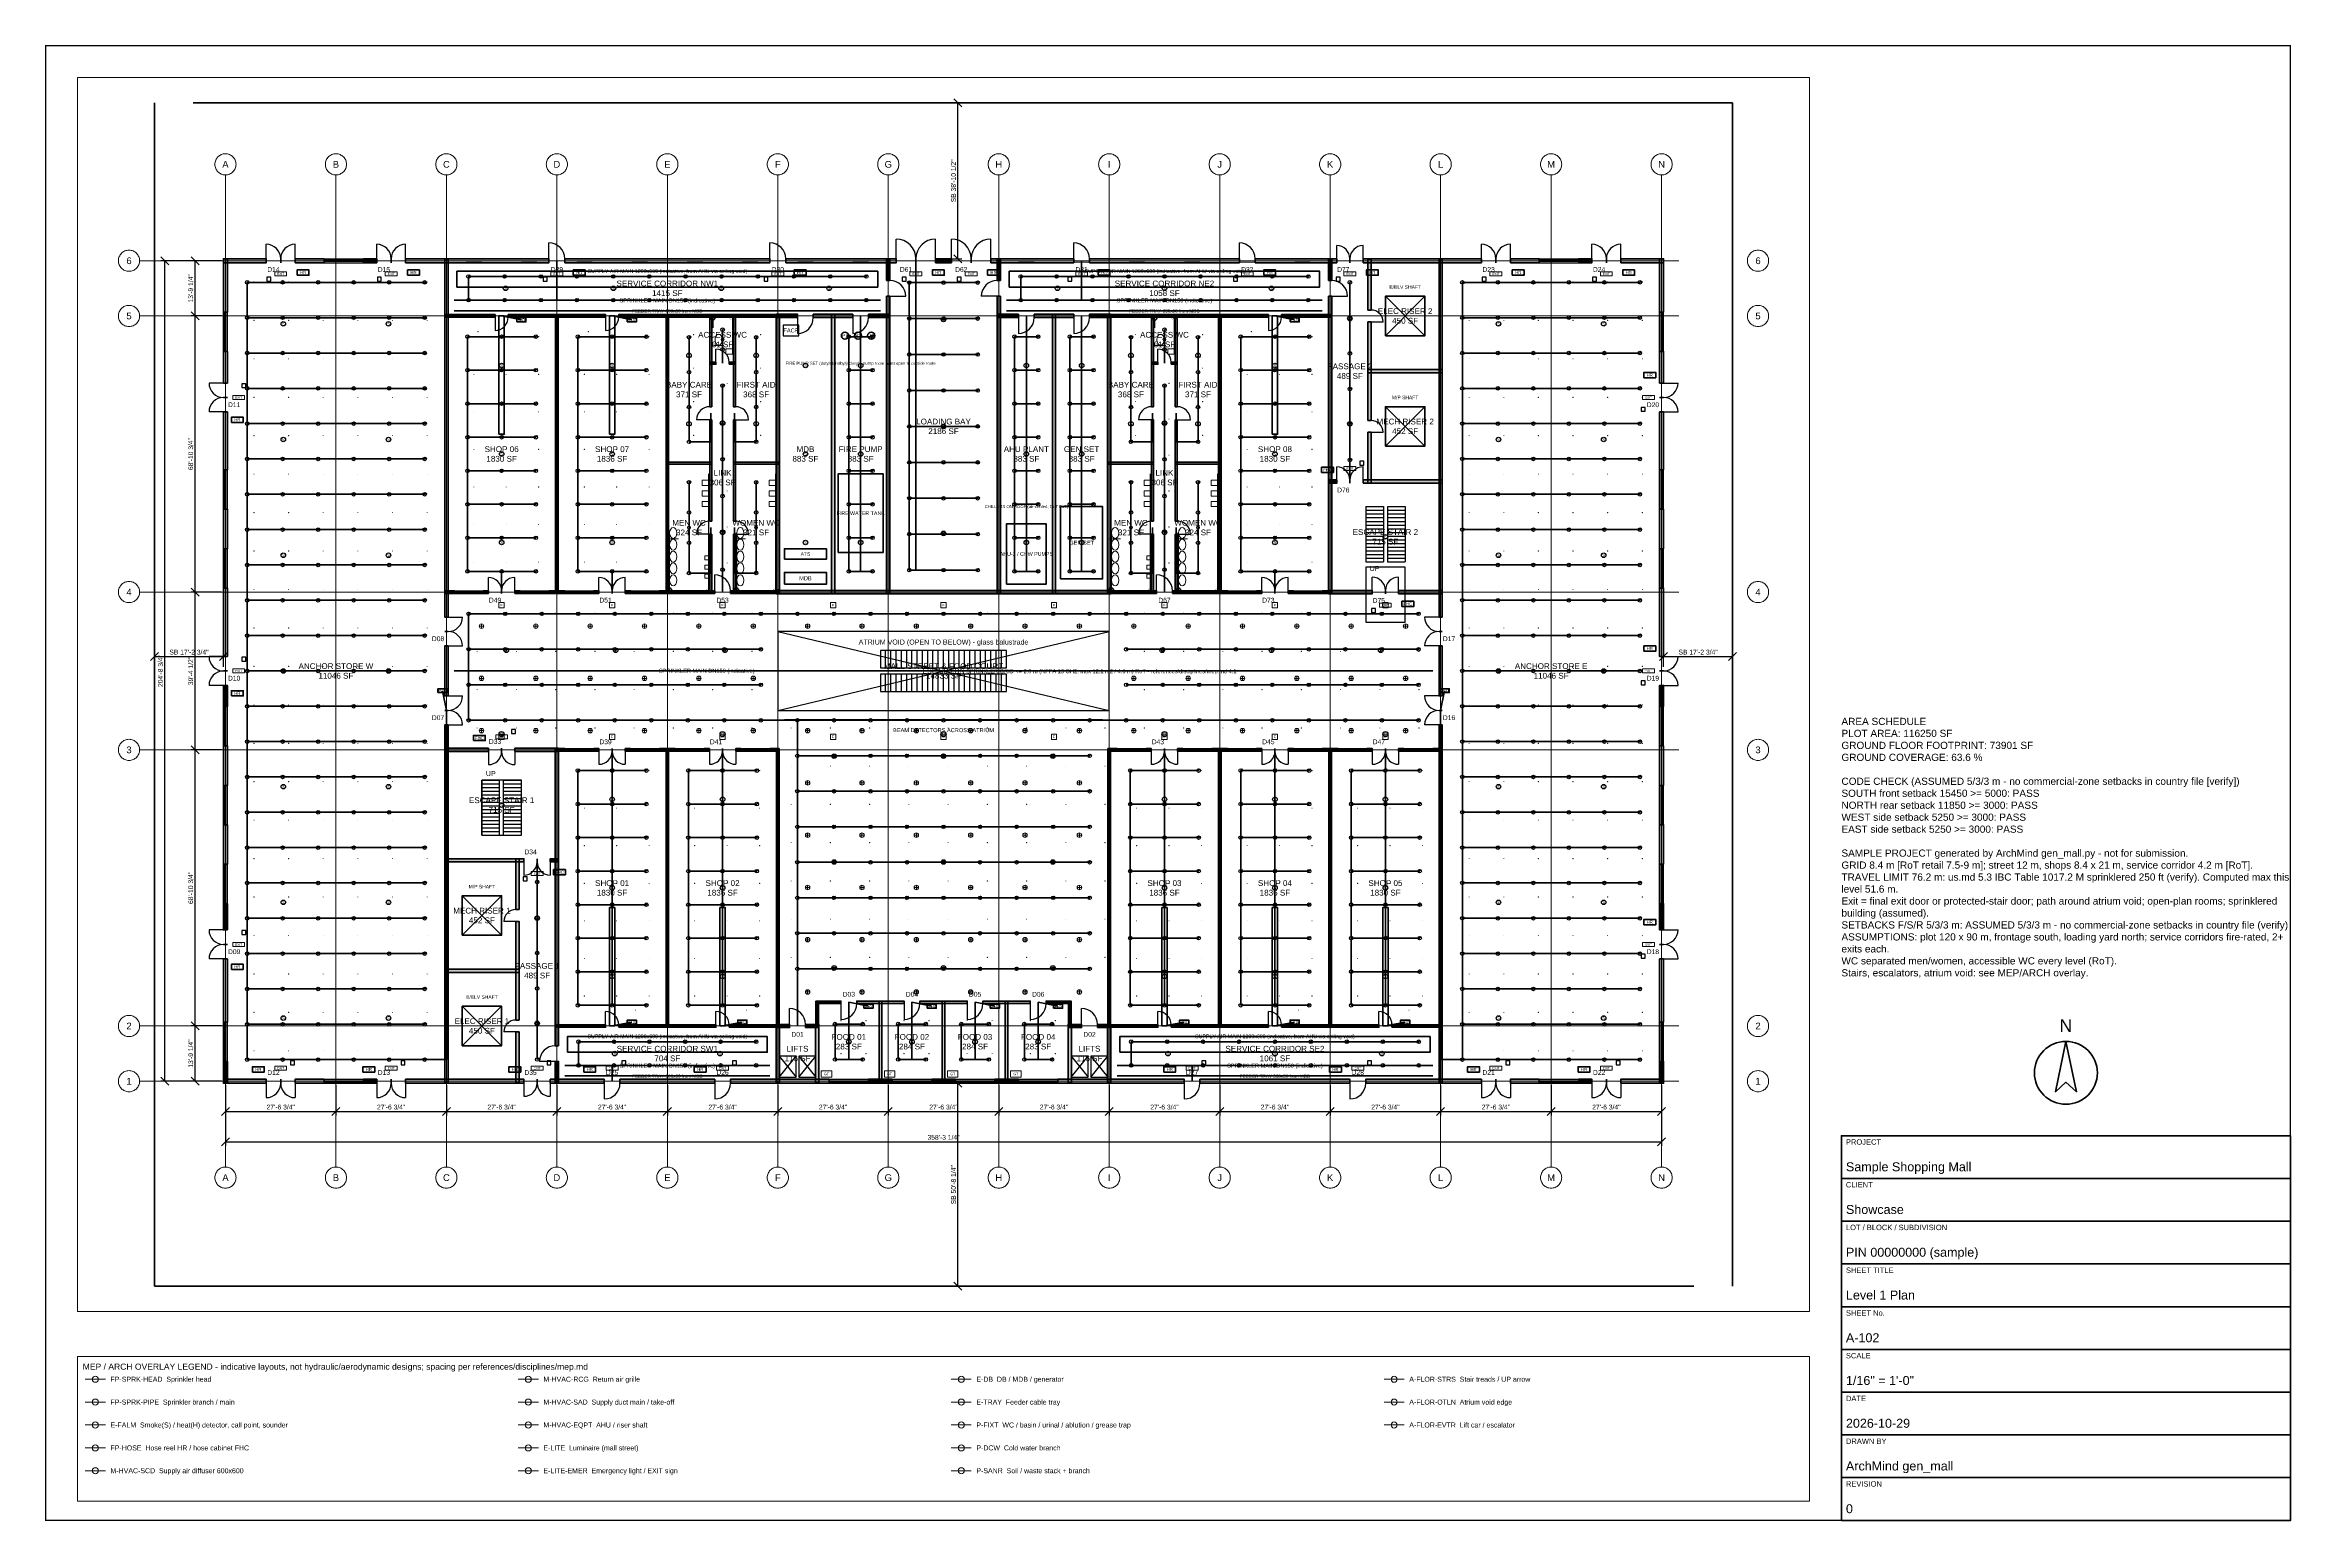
# Paper-space layout 'ARCH-D' of a CAD drawing. Header units: inches. Extents: x 0.5 to 35.5, y 0.5 to 23.5.
# The model-space entities are those that its viewports show. They can reach past a viewport. Long polylines and large blocks are cut down to what shows.
import ezdxf
from ezdxf.enums import TextEntityAlignment as Align

# ---------------------------------------------------------------- set-up
doc = ezdxf.new("R2010")
doc.units = ezdxf.units.IN
doc.header["$LTSCALE"] = 0.03937
doc.header["$MEASUREMENT"] = 0
for name, pattern in [('CENTER', [5.08, 3.175, -0.635, 0.635, -0.635]), ('DASHED', [1.524, 1.27, -0.254]), ('PHANTOM', [6.35, 3.175, -0.635, 0.635, -0.635, 0.635, -0.635])]:
    doc.linetypes.add(name, pattern=pattern)
for name, color, linetype, lineweight in [('A-ANNO-DIMS', 1, 'Continuous', 18), ('A-ANNO-NOTE', 7, 'Continuous', 18), ('A-ANNO-NPLT', 6, 'Continuous', 9), ('A-ANNO-SYMB', 2, 'Continuous', 18), ('A-ANNO-TTLB', 7, 'Continuous', 35), ('A-AREA-IDEN', 2, 'Continuous', 18), ('A-DOOR', 3, 'Continuous', 25), ('A-FLOR-EVTR', 251, 'Continuous', 25), ('A-FLOR-OTLN', 253, 'Continuous', 25), ('A-FLOR-STRS', 252, 'Continuous', 25), ('A-GLAZ', 4, 'Continuous', 25), ('A-WALL', 7, 'Continuous', 50), ('A-WALL-PATT', 8, 'Continuous', 9), ('C-PROP-LINE', 1, 'PHANTOM', 35), ('E-ANNO-TEXT', 52, 'Continuous', 18), ('E-DB', 6, 'Continuous', 50), ('E-FALM', 230, 'Continuous', 25), ('E-LITE', 2, 'Continuous', 18), ('E-LITE-EMER', 40, 'Continuous', 18), ('E-TRAY', 210, 'DASHED', 35), ('FP-ANNO-TEXT', 14, 'Continuous', 18), ('FP-HOSE', 20, 'Continuous', 35), ('FP-SPRK-HEAD', 1, 'Continuous', 25), ('FP-SPRK-PIPE', 12, 'Continuous', 50), ('M-ANNO-TEXT', 150, 'Continuous', 18), ('M-HVAC-EQPT', 30, 'Continuous', 50), ('M-HVAC-RCG', 3, 'Continuous', 18), ('M-HVAC-SAD', 5, 'Continuous', 35), ('M-HVAC-SCD', 4, 'Continuous', 18), ('P-ANNO-TEXT', 94, 'Continuous', 18), ('P-DCW', 160, 'Continuous', 25), ('P-FIXT', 90, 'Continuous', 18), ('P-SANR', 34, 'Continuous', 35), ('S-GRID', 1, 'CENTER', 13), ('X-ANNO-LGND', 7, 'Continuous', 18)]:
    doc.layers.add(name, color=color, linetype=linetype, lineweight=lineweight)
doc.styles.add('NCS-ARIAL', font='arial.ttf')
doc.dimstyles.new('ARCH-48', dxfattribs={"dimscale": 192, "dimtxt": 0.075, "dimasz": 0.0625, "dimexe": 0.0625, "dimexo": 0.0625, "dimgap": 0.03125, "dimtad": 1, "dimdec": 4, "dimzin": 3, "dimdsep": 46, "dimlunit": 4, "dimtxsty": 'NCS-ARIAL', "dimtsz": 0.0625, "dimcen": 2.5, "dimclrd": 256, "dimclre": 256, "dimclrt": 256, "dimazin": 3, "dimtfac": 1, "dimtmove": 0, "dimatfit": 3})

msp = doc.modelspace()

# ---------------------------------------------------------------- hatches: boundary and pattern name
at = {"layer": 'A-WALL-PATT'}
for points in [[(206.69291, 3064.96063), (334.64567, 3064.96063), (334.64567, 3076.77165), (206.69291, 3076.77165)], [(218.50394, 2917.32283), (218.50394, 3076.77165), (206.69291, 3076.77165), (206.69291, 2917.32283)], [(421.25984, 3064.96063), (507.87402, 3064.96063), (507.87402, 3076.77165), (421.25984, 3076.77165)], [(625.98425, 3064.96063), (665.35433, 3064.96063), (665.35433, 3076.77165), (625.98425, 3076.77165)], [(751.9685, 3064.96063), (1181.10236, 3064.96063), (1181.10236, 3076.77165), (751.9685, 3076.77165)], [(878.93701, 2003.93701), (878.93701, 3075.7874), (869.09449, 3075.7874), (869.09449, 2003.93701)], [(1228.34646, 3064.96063), (1842.51969, 3064.96063), (1842.51969, 3076.77165), (1228.34646, 3076.77165)], [(1889.76378, 3064.96063), (2220.47244, 3064.96063), (2220.47244, 3076.77165), (1889.76378, 3076.77165)], [(2201.77165, 3011.81102), (2201.77165, 3075.7874), (2191.92913, 3075.7874), (2191.92913, 3011.81102)], [(2338.58268, 3064.96063), (2385.82677, 3064.96063), (2385.82677, 3076.77165), (2338.58268, 3076.77165)], [(2503.93701, 3064.96063), (2751.9685, 3064.96063), (2751.9685, 3076.77165), (2503.93701, 3076.77165)], [(2532.48031, 3011.81102), (2532.48031, 3075.7874), (2522.6378, 3075.7874), (2522.6378, 3011.81102)], [(2799.2126, 3064.96063), (3248.0315, 3064.96063), (3248.0315, 3076.77165), (2799.2126, 3076.77165)], [(3295.27559, 3064.96063), (3539.37008, 3064.96063), (3539.37008, 3076.77165), (3295.27559, 3076.77165)], [(3524.6063, 3011.81102), (3524.6063, 3075.7874), (3514.76378, 3075.7874), (3514.76378, 3011.81102)], [(3618.11024, 3064.96063), (3972.44094, 3064.96063), (3972.44094, 3076.77165), (3618.11024, 3076.77165)], [(3642.71654, 2923.22835), (3642.71654, 3075.7874), (3632.87402, 3075.7874), (3632.87402, 2923.22835)], [(3855.31496, 2003.93701), (3855.31496, 3075.7874), (3845.47244, 3075.7874), (3845.47244, 2003.93701)], [(4059.05512, 3064.96063), (4145.66929, 3064.96063), (4145.66929, 3076.77165), (4059.05512, 3076.77165)], [(4263.77953, 3064.96063), (4303.14961, 3064.96063), (4303.14961, 3076.77165), (4263.77953, 3076.77165)], [(4389.76378, 3064.96063), (4517.71654, 3064.96063), (4517.71654, 3076.77165), (4389.76378, 3076.77165)], [(4517.71654, 2917.32283), (4517.71654, 3076.77165), (4505.90551, 3076.77165), (4505.90551, 2917.32283)], [(2201.77165, 2073.8189), (2201.77165, 2964.56693), (2191.92913, 2964.56693), (2191.92913, 2073.8189)], [(2532.48031, 2073.8189), (2532.48031, 2964.56693), (2522.6378, 2964.56693), (2522.6378, 2073.8189)], [(3524.6063, 2073.8189), (3524.6063, 2964.56693), (3514.76378, 2964.56693), (3514.76378, 2073.8189)], [(870.07874, 2901.5748), (1019.68504, 2901.5748), (1019.68504, 2909.44882), (870.07874, 2909.44882)], [(1059.05512, 2901.5748), (1350.3937, 2901.5748), (1350.3937, 2909.44882), (1059.05512, 2909.44882)], [(1208.66142, 2074.80315), (1208.66142, 2909.44882), (1200.7874, 2909.44882), (1200.7874, 2074.80315)], [(1389.76378, 2901.5748), (1870.07874, 2901.5748), (1870.07874, 2909.44882), (1389.76378, 2909.44882)], [(1539.37008, 2074.80315), (1539.37008, 2909.44882), (1531.49606, 2909.44882), (1531.49606, 2074.80315)], [(1668.30709, 2633.85827), (1668.30709, 2908.46457), (1662.40157, 2908.46457), (1662.40157, 2633.85827)], [(1739.17323, 2633.85827), (1739.17323, 2908.46457), (1733.26772, 2908.46457), (1733.26772, 2633.85827)], [(1861.22047, 2900.59055), (1925.19685, 2900.59055), (1925.19685, 2910.43307), (1861.22047, 2910.43307)], [(1871.06299, 2073.8189), (1871.06299, 2910.43307), (1861.22047, 2910.43307), (1861.22047, 2073.8189)], [(1972.44094, 2900.59055), (2090.55118, 2900.59055), (2090.55118, 2910.43307), (1972.44094, 2910.43307)], [(2036.41732, 2073.8189), (2036.41732, 2910.43307), (2026.5748, 2910.43307), (2026.5748, 2073.8189)], [(2137.79528, 2900.59055), (2201.77165, 2900.59055), (2201.77165, 2910.43307), (2137.79528, 2910.43307)], [(2522.6378, 2900.59055), (2586.61417, 2900.59055), (2586.61417, 2910.43307), (2522.6378, 2910.43307)], [(2633.85827, 2900.59055), (2751.9685, 2900.59055), (2751.9685, 2910.43307), (2633.85827, 2910.43307)], [(2697.83465, 2073.8189), (2697.83465, 2910.43307), (2687.99213, 2910.43307), (2687.99213, 2073.8189)], [(2799.2126, 2900.59055), (2863.18898, 2900.59055), (2863.18898, 2910.43307), (2799.2126, 2910.43307)], [(2863.18898, 2073.8189), (2863.18898, 2910.43307), (2853.34646, 2910.43307), (2853.34646, 2073.8189)], [(2854.33071, 2901.5748), (3334.64567, 2901.5748), (3334.64567, 2909.44882), (2854.33071, 2909.44882)], [(2991.14173, 2633.85827), (2991.14173, 2908.46457), (2985.23622, 2908.46457), (2985.23622, 2633.85827)], [(3062.00787, 2633.85827), (3062.00787, 2908.46457), (3056.10236, 2908.46457), (3056.10236, 2633.85827)], [(3192.91339, 2074.80315), (3192.91339, 2909.44882), (3185.03937, 2909.44882), (3185.03937, 2074.80315)], [(3374.01575, 2901.5748), (3523.62205, 2901.5748), (3523.62205, 2909.44882), (3374.01575, 2909.44882)], [(3642.71654, 2592.51969), (3642.71654, 2887.79528), (3632.87402, 2887.79528), (3632.87402, 2592.51969)], [(218.50394, 2704.72441), (218.50394, 2799.2126), (206.69291, 2799.2126), (206.69291, 2704.72441)], [(1662.40157, 2760.82677), (1681.10236, 2760.82677), (1681.10236, 2766.73228), (1662.40157, 2766.73228)], [(1720.47244, 2760.82677), (1739.17323, 2760.82677), (1739.17323, 2766.73228), (1720.47244, 2766.73228)], [(2985.23622, 2760.82677), (3003.93701, 2760.82677), (3003.93701, 2766.73228), (2985.23622, 2766.73228)], [(3043.30709, 2760.82677), (3062.00787, 2760.82677), (3062.00787, 2766.73228), (3043.30709, 2766.73228)], [(4517.71654, 2704.72441), (4517.71654, 2799.2126), (4505.90551, 2799.2126), (4505.90551, 2704.72441)], [(3632.87402, 2735.23622), (3855.31496, 2735.23622), (3855.31496, 2745.07874), (3632.87402, 2745.07874)], [(218.50394, 2444.88189), (218.50394, 2618.11024), (206.69291, 2618.11024), (206.69291, 2444.88189)], [(1668.30709, 2291.33858), (1668.30709, 2594.48819), (1662.40157, 2594.48819), (1662.40157, 2291.33858)], [(1739.17323, 2291.33858), (1739.17323, 2594.48819), (1733.26772, 2594.48819), (1733.26772, 2291.33858)], [(2991.14173, 2291.33858), (2991.14173, 2594.48819), (2985.23622, 2594.48819), (2985.23622, 2291.33858)], [(3062.00787, 2291.33858), (3062.00787, 2594.48819), (3056.10236, 2594.48819), (3056.10236, 2291.33858)], [(3642.71654, 2404.52756), (3642.71654, 2557.08661), (3632.87402, 2557.08661), (3632.87402, 2404.52756)], [(4517.71654, 2444.88189), (4517.71654, 2618.11024), (4505.90551, 2618.11024), (4505.90551, 2444.88189)], [(1532.48031, 2461.61417), (1668.30709, 2461.61417), (1668.30709, 2467.51969), (1532.48031, 2467.51969)], [(1733.26772, 2461.61417), (1869.09449, 2461.61417), (1869.09449, 2467.51969), (1733.26772, 2467.51969)], [(2855.31496, 2461.61417), (2991.14173, 2461.61417), (2991.14173, 2467.51969), (2855.31496, 2467.51969)], [(3056.10236, 2461.61417), (3191.92913, 2461.61417), (3191.92913, 2467.51969), (3056.10236, 2467.51969)], [(3514.76378, 2404.52756), (3539.37008, 2404.52756), (3539.37008, 2414.37008), (3514.76378, 2414.37008)], [(3618.11024, 2404.52756), (3855.31496, 2404.52756), (3855.31496, 2414.37008), (3618.11024, 2414.37008)], [(218.50394, 2208.66142), (218.50394, 2326.77165), (206.69291, 2326.77165), (206.69291, 2208.66142)], [(4517.71654, 2208.66142), (4517.71654, 2326.77165), (4505.90551, 2326.77165), (4505.90551, 2208.66142)], [(1668.30709, 2075.7874), (1668.30709, 2251.9685), (1662.40157, 2251.9685), (1662.40157, 2075.7874)], [(1739.17323, 2075.7874), (1739.17323, 2251.9685), (1733.26772, 2251.9685), (1733.26772, 2075.7874)], [(2991.14173, 2075.7874), (2991.14173, 2251.9685), (2985.23622, 2251.9685), (2985.23622, 2075.7874)], [(3062.00787, 2075.7874), (3062.00787, 2251.9685), (3056.10236, 2251.9685), (3056.10236, 2075.7874)], [(218.50394, 1885.82677), (218.50394, 2090.55118), (206.69291, 2090.55118), (206.69291, 1885.82677)], [(4517.71654, 1885.82677), (4517.71654, 2090.55118), (4505.90551, 2090.55118), (4505.90551, 1885.82677)], [(870.07874, 2074.80315), (897.6378, 2074.80315), (897.6378, 2082.67717), (870.07874, 2082.67717)], [(984.25197, 2074.80315), (1000, 2074.80315), (1000, 2082.67717), (984.25197, 2082.67717)], [(1078.74016, 2074.80315), (1094.48819, 2074.80315), (1094.48819, 2082.67717), (1078.74016, 2082.67717)], [(1181.10236, 2074.80315), (1228.34646, 2074.80315), (1228.34646, 2082.67717), (1181.10236, 2082.67717)], [(1314.96063, 2074.80315), (1330.70866, 2074.80315), (1330.70866, 2082.67717), (1314.96063, 2082.67717)], [(1409.44882, 2074.80315), (1425.19685, 2074.80315), (1425.19685, 2082.67717), (1409.44882, 2082.67717)], [(1511.81102, 2074.80315), (1677.16535, 2074.80315), (1677.16535, 2082.67717), (1511.81102, 2082.67717)], [(1724.40945, 2074.80315), (1870.07874, 2074.80315), (1870.07874, 2082.67717), (1724.40945, 2082.67717)], [(1861.22047, 2073.8189), (2863.18898, 2073.8189), (2863.18898, 2083.66142), (1861.22047, 2083.66142)], [(2854.33071, 2074.80315), (3000, 2074.80315), (3000, 2082.67717), (2854.33071, 2082.67717)], [(3047.24409, 2074.80315), (3212.59843, 2074.80315), (3212.59843, 2082.67717), (3047.24409, 2082.67717)], [(3299.2126, 2074.80315), (3314.96063, 2074.80315), (3314.96063, 2082.67717), (3299.2126, 2082.67717)], [(3393.70079, 2074.80315), (3409.44882, 2074.80315), (3409.44882, 2082.67717), (3393.70079, 2082.67717)], [(3496.06299, 2074.80315), (3523.62205, 2074.80315), (3523.62205, 2082.67717), (3496.06299, 2082.67717)], [(3514.76378, 2073.8189), (3645.66929, 2073.8189), (3645.66929, 2083.66142), (3514.76378, 2083.66142)], [(3724.40945, 2073.8189), (3855.31496, 2073.8189), (3855.31496, 2083.66142), (3724.40945, 2083.66142)], [(878.93701, 1767.71654), (878.93701, 1917.32283), (869.09449, 1917.32283), (869.09449, 1767.71654)], [(3855.31496, 1767.71654), (3855.31496, 1917.32283), (3845.47244, 1917.32283), (3845.47244, 1767.71654)], [(218.50394, 1736.22047), (218.50394, 1799.2126), (206.69291, 1799.2126), (206.69291, 1736.22047)], [(4517.71654, 1736.22047), (4517.71654, 1799.2126), (4505.90551, 1799.2126), (4505.90551, 1736.22047)], [(878.93701, 609.25197), (878.93701, 1681.10236), (869.09449, 1681.10236), (869.09449, 609.25197)], [(3855.31496, 609.25197), (3855.31496, 1681.10236), (3845.47244, 1681.10236), (3845.47244, 609.25197)], [(218.50394, 1500), (218.50394, 1618.11024), (206.69291, 1618.11024), (206.69291, 1500)], [(4517.71654, 1500), (4517.71654, 1618.11024), (4505.90551, 1618.11024), (4505.90551, 1500)], [(869.09449, 1601.37795), (1000, 1601.37795), (1000, 1611.22047), (869.09449, 1611.22047)], [(1078.74016, 1601.37795), (1209.64567, 1601.37795), (1209.64567, 1611.22047), (1078.74016, 1611.22047)], [(1209.64567, 720.47244), (1209.64567, 1611.22047), (1199.80315, 1611.22047), (1199.80315, 720.47244)], [(1200.7874, 1602.3622), (1228.34646, 1602.3622), (1228.34646, 1610.23622), (1200.7874, 1610.23622)], [(1314.96063, 1602.3622), (1330.70866, 1602.3622), (1330.70866, 1610.23622), (1314.96063, 1610.23622)], [(1409.44882, 1602.3622), (1425.19685, 1602.3622), (1425.19685, 1610.23622), (1409.44882, 1610.23622)], [(1511.81102, 1602.3622), (1559.05512, 1602.3622), (1559.05512, 1610.23622), (1511.81102, 1610.23622)], [(1539.37008, 775.59055), (1539.37008, 1610.23622), (1531.49606, 1610.23622), (1531.49606, 775.59055)], [(1645.66929, 1602.3622), (1661.41732, 1602.3622), (1661.41732, 1610.23622), (1645.66929, 1610.23622)], [(1740.15748, 1602.3622), (1755.90551, 1602.3622), (1755.90551, 1610.23622), (1740.15748, 1610.23622)], [(1842.51969, 1602.3622), (1870.07874, 1602.3622), (1870.07874, 1610.23622), (1842.51969, 1610.23622)], [(1870.07874, 775.59055), (1870.07874, 1610.23622), (1862.20472, 1610.23622), (1862.20472, 775.59055)], [(2854.33071, 1602.3622), (2881.88976, 1602.3622), (2881.88976, 1610.23622), (2854.33071, 1610.23622)], [(2862.20472, 775.59055), (2862.20472, 1610.23622), (2854.33071, 1610.23622), (2854.33071, 775.59055)], [(2968.50394, 1602.3622), (2984.25197, 1602.3622), (2984.25197, 1610.23622), (2968.50394, 1610.23622)], [(3062.99213, 1602.3622), (3078.74016, 1602.3622), (3078.74016, 1610.23622), (3062.99213, 1610.23622)], [(3165.35433, 1602.3622), (3212.59843, 1602.3622), (3212.59843, 1610.23622), (3165.35433, 1610.23622)], [(3192.91339, 775.59055), (3192.91339, 1610.23622), (3185.03937, 1610.23622), (3185.03937, 775.59055)], [(3299.2126, 1602.3622), (3314.96063, 1602.3622), (3314.96063, 1610.23622), (3299.2126, 1610.23622)], [(3393.70079, 1602.3622), (3409.44882, 1602.3622), (3409.44882, 1610.23622), (3393.70079, 1610.23622)], [(3496.06299, 1602.3622), (3543.30709, 1602.3622), (3543.30709, 1610.23622), (3496.06299, 1610.23622)], [(3523.62205, 775.59055), (3523.62205, 1610.23622), (3515.74803, 1610.23622), (3515.74803, 775.59055)], [(3629.92126, 1602.3622), (3645.66929, 1602.3622), (3645.66929, 1610.23622), (3629.92126, 1610.23622)], [(3724.40945, 1602.3622), (3740.15748, 1602.3622), (3740.15748, 1610.23622), (3724.40945, 1610.23622)], [(3826.77165, 1602.3622), (3854.33071, 1602.3622), (3854.33071, 1610.23622), (3826.77165, 1610.23622)], [(218.50394, 1263.77953), (218.50394, 1381.88976), (206.69291, 1381.88976), (206.69291, 1263.77953)], [(4517.71654, 1263.77953), (4517.71654, 1381.88976), (4505.90551, 1381.88976), (4505.90551, 1263.77953)], [(869.09449, 1270.66929), (1106.29921, 1270.66929), (1106.29921, 1280.51181), (869.09449, 1280.51181)], [(1091.53543, 1127.95276), (1091.53543, 1280.51181), (1081.69291, 1280.51181), (1081.69291, 1127.95276)], [(1185.03937, 1270.66929), (1209.64567, 1270.66929), (1209.64567, 1280.51181), (1185.03937, 1280.51181)], [(218.50394, 1066.92913), (218.50394, 1145.66929), (206.69291, 1145.66929), (206.69291, 1066.92913)], [(4517.71654, 1066.92913), (4517.71654, 1145.66929), (4505.90551, 1145.66929), (4505.90551, 1066.92913)], [(1091.53543, 797.24409), (1091.53543, 1092.51969), (1081.69291, 1092.51969), (1081.69291, 797.24409)], [(218.50394, 791.33858), (218.50394, 980.31496), (206.69291, 980.31496), (206.69291, 791.33858)], [(869.09449, 939.96063), (1091.53543, 939.96063), (1091.53543, 949.80315), (869.09449, 949.80315)], [(4517.71654, 791.33858), (4517.71654, 980.31496), (4505.90551, 980.31496), (4505.90551, 791.33858)], [(1980.31496, 846.45669), (2055.11811, 846.45669), (2055.11811, 854.33071), (1980.31496, 854.33071)], [(1988.18898, 775.59055), (1988.18898, 854.33071), (1980.31496, 854.33071), (1980.31496, 775.59055)], [(2102.3622, 846.45669), (2244.09449, 846.45669), (2244.09449, 854.33071), (2102.3622, 854.33071)], [(2177.16535, 610.23622), (2177.16535, 854.33071), (2169.29134, 854.33071), (2169.29134, 610.23622)], [(2291.33858, 846.45669), (2433.07087, 846.45669), (2433.07087, 854.33071), (2291.33858, 854.33071)], [(2366.14173, 610.23622), (2366.14173, 854.33071), (2358.26772, 854.33071), (2358.26772, 610.23622)], [(2480.31496, 846.45669), (2622.04724, 846.45669), (2622.04724, 854.33071), (2480.31496, 854.33071)], [(2555.11811, 610.23622), (2555.11811, 854.33071), (2547.24409, 854.33071), (2547.24409, 610.23622)], [(2669.29134, 846.45669), (2744.09449, 846.45669), (2744.09449, 854.33071), (2669.29134, 854.33071)], [(2744.09449, 775.59055), (2744.09449, 854.33071), (2736.22047, 854.33071), (2736.22047, 775.59055)], [(1091.53543, 609.25197), (1091.53543, 761.81102), (1081.69291, 761.81102), (1081.69291, 609.25197)], [(1200.7874, 775.59055), (1350.3937, 775.59055), (1350.3937, 783.46457), (1200.7874, 783.46457)], [(1389.76378, 775.59055), (1681.10236, 775.59055), (1681.10236, 783.46457), (1389.76378, 783.46457)], [(1720.47244, 775.59055), (1870.07874, 775.59055), (1870.07874, 783.46457), (1720.47244, 783.46457)], [(1861.22047, 774.6063), (1901.5748, 774.6063), (1901.5748, 784.44882), (1861.22047, 784.44882)], [(1871.06299, 609.25197), (1871.06299, 784.44882), (1861.22047, 784.44882), (1861.22047, 609.25197)], [(1948.8189, 774.6063), (1989.17323, 774.6063), (1989.17323, 784.44882), (1948.8189, 784.44882)], [(1989.17323, 609.25197), (1989.17323, 784.44882), (1979.33071, 784.44882), (1979.33071, 609.25197)], [(2735.23622, 774.6063), (2775.59055, 774.6063), (2775.59055, 784.44882), (2735.23622, 784.44882)], [(2745.07874, 609.25197), (2745.07874, 784.44882), (2735.23622, 784.44882), (2735.23622, 609.25197)], [(2822.83465, 774.6063), (2863.18898, 774.6063), (2863.18898, 784.44882), (2822.83465, 784.44882)], [(2863.18898, 609.25197), (2863.18898, 784.44882), (2853.34646, 784.44882), (2853.34646, 609.25197)], [(2854.33071, 775.59055), (3003.93701, 775.59055), (3003.93701, 783.46457), (2854.33071, 783.46457)], [(3043.30709, 775.59055), (3334.64567, 775.59055), (3334.64567, 783.46457), (3043.30709, 783.46457)], [(3374.01575, 775.59055), (3665.35433, 775.59055), (3665.35433, 783.46457), (3374.01575, 783.46457)], [(3704.72441, 775.59055), (3854.33071, 775.59055), (3854.33071, 783.46457), (3704.72441, 783.46457)], [(218.50394, 608.26772), (218.50394, 673.22835), (206.69291, 673.22835), (206.69291, 608.26772)], [(1209.64567, 609.25197), (1209.64567, 673.22835), (1199.80315, 673.22835), (1199.80315, 609.25197)], [(4517.71654, 608.26772), (4517.71654, 673.22835), (4505.90551, 673.22835), (4505.90551, 608.26772)], [(206.69291, 608.26772), (334.64567, 608.26772), (334.64567, 620.07874), (206.69291, 620.07874)], [(421.25984, 608.26772), (507.87402, 608.26772), (507.87402, 620.07874), (421.25984, 620.07874)], [(625.98425, 608.26772), (665.35433, 608.26772), (665.35433, 620.07874), (625.98425, 620.07874)], [(751.9685, 608.26772), (1106.29921, 608.26772), (1106.29921, 620.07874), (751.9685, 620.07874)], [(1185.03937, 608.26772), (1346.45669, 608.26772), (1346.45669, 620.07874), (1185.03937, 620.07874)], [(1393.70079, 608.26772), (1677.16535, 608.26772), (1677.16535, 620.07874), (1393.70079, 620.07874)], [(1724.40945, 608.26772), (2019.68504, 608.26772), (2019.68504, 620.07874), (1724.40945, 620.07874)], [(2137.79528, 608.26772), (2208.66142, 608.26772), (2208.66142, 620.07874), (2137.79528, 620.07874)], [(2326.77165, 608.26772), (2397.6378, 608.26772), (2397.6378, 620.07874), (2326.77165, 620.07874)], [(2515.74803, 608.26772), (2586.61417, 608.26772), (2586.61417, 620.07874), (2515.74803, 620.07874)], [(2704.72441, 608.26772), (3082.67717, 608.26772), (3082.67717, 620.07874), (2704.72441, 620.07874)], [(3129.92126, 608.26772), (3578.74016, 608.26772), (3578.74016, 620.07874), (3129.92126, 620.07874)], [(3625.98425, 608.26772), (3972.44094, 608.26772), (3972.44094, 620.07874), (3625.98425, 620.07874)], [(4059.05512, 608.26772), (4145.66929, 608.26772), (4145.66929, 620.07874), (4059.05512, 620.07874)], [(4263.77953, 608.26772), (4303.14961, 608.26772), (4303.14961, 620.07874), (4263.77953, 620.07874)], [(4389.76378, 608.26772), (4517.71654, 608.26772), (4517.71654, 620.07874), (4389.76378, 620.07874)]]:
    msp.add_hatch(color=256, dxfattribs=at).paths.add_polyline_path(points)

# ---------------------------------------------------------------- linework, layer by layer
at = {"layer": 'A-DOOR'}
for p, q in [((334.64567, 3076.77165), (334.64567, 3120.07874)), ((421.25984, 3076.77165), (421.25984, 3120.07874)), ((665.35433, 3076.77165), (665.35433, 3120.07874)), ((751.9685, 3076.77165), (751.9685, 3120.07874)), ((1181.10236, 3076.77165), (1181.10236, 3124.01575)), ((1842.51969, 3076.77165), (1842.51969, 3124.01575)), ((2220.47244, 3076.77165), (2220.47244, 3135.82677)), ((2338.58268, 3076.77165), (2338.58268, 3135.82677)), ((2385.82677, 3076.77165), (2385.82677, 3135.82677)), ((2503.93701, 3076.77165), (2503.93701, 3135.82677)), ((2751.9685, 3076.77165), (2751.9685, 3124.01575)), ((3248.0315, 3076.77165), (3248.0315, 3124.01575)), ((3539.37008, 3076.77165), (3539.37008, 3116.14173)), ((3618.11024, 3076.77165), (3618.11024, 3116.14173)), ((3972.44094, 3076.77165), (3972.44094, 3120.07874)), ((4059.05512, 3076.77165), (4059.05512, 3120.07874)), ((4303.14961, 3076.77165), (4303.14961, 3120.07874)), ((4389.76378, 3076.77165), (4389.76378, 3120.07874)), ((2201.77165, 2964.56693), (2249.01575, 2964.56693)), ((2522.6378, 2964.56693), (2475.3937, 2964.56693)), ((3524.6063, 2964.56693), (3571.85039, 2964.56693)), ((1019.68504, 2901.5748), (1019.68504, 2862.20472)), ((1350.3937, 2901.5748), (1350.3937, 2862.20472)), ((1925.19685, 2900.59055), (1925.19685, 2853.34646)), ((2090.55118, 2900.59055), (2090.55118, 2853.34646)), ((2586.61417, 2900.59055), (2586.61417, 2853.34646)), ((2751.9685, 2900.59055), (2751.9685, 2853.34646)), ((3334.64567, 2901.5748), (3334.64567, 2862.20472)), ((3642.71654, 2887.79528), (3678.14961, 2887.79528)), ((1681.10236, 2766.73228), (1681.10236, 2806.10236)), ((3003.93701, 2766.73228), (3003.93701, 2806.10236)), ((206.69291, 2704.72441), (163.38583, 2704.72441)), ((4517.71654, 2704.72441), (4561.02362, 2704.72441)), ((206.69291, 2618.11024), (163.38583, 2618.11024)), ((1662.40157, 2594.48819), (1623.0315, 2594.48819)), ((1739.17323, 2594.48819), (1778.54331, 2594.48819)), ((2985.23622, 2594.48819), (2945.86614, 2594.48819)), ((3062.00787, 2594.48819), (3101.37795, 2594.48819)), ((3642.71654, 2557.08661), (3678.14961, 2557.08661)), ((4517.71654, 2618.11024), (4561.02362, 2618.11024)), ((3539.37008, 2414.37008), (3539.37008, 2453.74016)), ((3618.11024, 2414.37008), (3618.11024, 2453.74016)), ((1662.40157, 2251.9685), (1623.0315, 2251.9685)), ((1739.17323, 2251.9685), (1778.54331, 2251.9685)), ((2985.23622, 2251.9685), (2945.86614, 2251.9685)), ((3062.00787, 2251.9685), (3101.37795, 2251.9685)), ((1000, 2082.67717), (1000, 2122.04724)), ((1078.74016, 2082.67717), (1078.74016, 2122.04724)), ((1330.70866, 2082.67717), (1330.70866, 2122.04724)), ((1409.44882, 2082.67717), (1409.44882, 2122.04724)), ((1677.16535, 2082.67717), (1677.16535, 2129.92126)), ((3000, 2082.67717), (3000, 2129.92126)), ((3314.96063, 2082.67717), (3314.96063, 2122.04724)), ((3393.70079, 2082.67717), (3393.70079, 2122.04724)), ((3645.66929, 2083.66142), (3645.66929, 2123.0315)), ((3724.40945, 2083.66142), (3724.40945, 2123.0315)), ((878.93701, 2003.93701), (922.24409, 2003.93701)), ((3845.47244, 2003.93701), (3802.16535, 2003.93701)), ((206.69291, 1885.82677), (163.38583, 1885.82677)), ((878.93701, 1917.32283), (922.24409, 1917.32283)), ((3845.47244, 1917.32283), (3802.16535, 1917.32283)), ((4517.71654, 1885.82677), (4561.02362, 1885.82677)), ((206.69291, 1799.2126), (163.38583, 1799.2126)), ((878.93701, 1767.71654), (922.24409, 1767.71654)), ((3845.47244, 1767.71654), (3802.16535, 1767.71654)), ((4517.71654, 1799.2126), (4561.02362, 1799.2126)), ((878.93701, 1681.10236), (922.24409, 1681.10236)), ((3845.47244, 1681.10236), (3802.16535, 1681.10236)), ((1000, 1601.37795), (1000, 1562.00787)), ((1078.74016, 1601.37795), (1078.74016, 1562.00787)), ((1330.70866, 1602.3622), (1330.70866, 1562.99213)), ((1409.44882, 1602.3622), (1409.44882, 1562.99213)), ((1661.41732, 1602.3622), (1661.41732, 1562.99213)), ((1740.15748, 1602.3622), (1740.15748, 1562.99213)), ((2984.25197, 1602.3622), (2984.25197, 1562.99213)), ((3062.99213, 1602.3622), (3062.99213, 1562.99213)), ((3314.96063, 1602.3622), (3314.96063, 1562.99213)), ((3393.70079, 1602.3622), (3393.70079, 1562.99213)), ((3645.66929, 1602.3622), (3645.66929, 1562.99213)), ((3724.40945, 1602.3622), (3724.40945, 1562.99213)), ((1106.29921, 1270.66929), (1106.29921, 1231.29921)), ((1185.03937, 1270.66929), (1185.03937, 1231.29921)), ((1081.69291, 1092.51969), (1046.25984, 1092.51969)), ((206.69291, 1066.92913), (163.38583, 1066.92913)), ((4517.71654, 1066.92913), (4561.02362, 1066.92913)), ((206.69291, 980.31496), (163.38583, 980.31496)), ((4517.71654, 980.31496), (4561.02362, 980.31496)), ((1350.3937, 783.46457), (1350.3937, 822.83465)), ((1681.10236, 783.46457), (1681.10236, 822.83465)), ((1901.5748, 784.44882), (1901.5748, 831.69291)), ((2055.11811, 846.45669), (2055.11811, 799.2126)), ((2244.09449, 846.45669), (2244.09449, 799.2126)), ((2433.07087, 846.45669), (2433.07087, 799.2126)), ((2622.04724, 846.45669), (2622.04724, 799.2126)), ((2775.59055, 784.44882), (2775.59055, 831.69291)), ((3003.93701, 783.46457), (3003.93701, 822.83465)), ((3334.64567, 783.46457), (3334.64567, 822.83465)), ((3665.35433, 783.46457), (3665.35433, 822.83465)), ((1081.69291, 761.81102), (1046.25984, 761.81102)), ((1199.80315, 673.22835), (1152.55906, 673.22835)), ((334.64567, 608.26772), (334.64567, 564.96063)), ((421.25984, 608.26772), (421.25984, 564.96063)), ((665.35433, 608.26772), (665.35433, 564.96063)), ((751.9685, 608.26772), (751.9685, 564.96063)), ((1106.29921, 608.26772), (1106.29921, 568.89764)), ((1185.03937, 608.26772), (1185.03937, 568.89764)), ((1346.45669, 608.26772), (1346.45669, 561.02362)), ((1677.16535, 608.26772), (1677.16535, 561.02362)), ((3082.67717, 608.26772), (3082.67717, 561.02362)), ((3578.74016, 608.26772), (3578.74016, 561.02362)), ((3972.44094, 608.26772), (3972.44094, 564.96063)), ((4059.05512, 608.26772), (4059.05512, 564.96063)), ((4303.14961, 608.26772), (4303.14961, 564.96063)), ((4389.76378, 608.26772), (4389.76378, 564.96063))]:
    msp.add_line(p, q, dxfattribs=at)
for centre, radius, start, end in [((334.64567, 3076.77165), 43.30709, 0, 90), ((421.25984, 3076.77165), 43.30709, 90, 180), ((665.35433, 3076.77165), 43.30709, 0, 90), ((751.9685, 3076.77165), 43.30709, 90, 180), ((1181.10236, 3076.77165), 47.24409, 0, 90), ((1842.51969, 3076.77165), 47.24409, 0, 90), ((2220.47244, 3076.77165), 59.05512, 0, 90), ((2338.58268, 3076.77165), 59.05512, 90, 180), ((2385.82677, 3076.77165), 59.05512, 0, 90), ((2503.93701, 3076.77165), 59.05512, 90, 180), ((2751.9685, 3076.77165), 47.24409, 0, 90), ((3248.0315, 3076.77165), 47.24409, 0, 90), ((3539.37008, 3076.77165), 39.37008, 0, 90), ((3618.11024, 3076.77165), 39.37008, 90, 180), ((3972.44094, 3076.77165), 43.30709, 0, 90), ((4059.05512, 3076.77165), 43.30709, 90, 180), ((4303.14961, 3076.77165), 43.30709, 0, 90), ((4389.76378, 3076.77165), 43.30709, 90, 180), ((2201.77165, 2964.56693), 47.24409, 0, 90), ((2522.6378, 2964.56693), 47.24409, 90, 180), ((3524.6063, 2964.56693), 47.24409, 0, 90), ((1019.68504, 2901.5748), 39.37008, -90, 0), ((1350.3937, 2901.5748), 39.37008, -90, 0), ((1925.19685, 2900.59055), 47.24409, -90, 0), ((2090.55118, 2900.59055), 47.24409, -90, 0), ((2586.61417, 2900.59055), 47.24409, -90, 0), ((2751.9685, 2900.59055), 47.24409, -90, 0), ((3334.64567, 2901.5748), 39.37008, -90, 0), ((3642.71654, 2887.79528), 35.43307, 0, 90), ((1681.10236, 2766.73228), 39.37008, 0, 90), ((3003.93701, 2766.73228), 39.37008, 0, 90), ((206.69291, 2704.72441), 43.30709, 180, -90), ((4517.71654, 2704.72441), 43.30709, -90, 0), ((206.69291, 2618.11024), 43.30709, 90, 180), ((1662.40157, 2594.48819), 39.37008, 90, 180), ((1739.17323, 2594.48819), 39.37008, 0, 90), ((2985.23622, 2594.48819), 39.37008, 90, 180), ((3062.00787, 2594.48819), 39.37008, 0, 90), ((4517.71654, 2618.11024), 43.30709, 0, 90), ((3642.71654, 2557.08661), 35.43307, 0, 90), ((3539.37008, 2414.37008), 39.37008, 0, 90), ((3618.11024, 2414.37008), 39.37008, 90, 180), ((1662.40157, 2251.9685), 39.37008, 90, 180), ((1739.17323, 2251.9685), 39.37008, 0, 90), ((2985.23622, 2251.9685), 39.37008, 90, 180), ((3062.00787, 2251.9685), 39.37008, 0, 90), ((1000, 2082.67717), 39.37008, 0, 90), ((1078.74016, 2082.67717), 39.37008, 90, 180), ((1330.70866, 2082.67717), 39.37008, 0, 90), ((1409.44882, 2082.67717), 39.37008, 90, 180), ((1677.16535, 2082.67717), 47.24409, 0, 90), ((3000, 2082.67717), 47.24409, 0, 90), ((3314.96063, 2082.67717), 39.37008, 0, 90), ((3393.70079, 2082.67717), 39.37008, 90, 180), ((3645.66929, 2083.66142), 39.37008, 0, 90), ((3724.40945, 2083.66142), 39.37008, 90, 180), ((878.93701, 2003.93701), 43.30709, -90, 0), ((878.93701, 1917.32283), 43.30709, 0, 90), ((3845.47244, 2003.93701), 43.30709, 180, -90), ((3845.47244, 1917.32283), 43.30709, 90, 180), ((206.69291, 1885.82677), 43.30709, 180, -90), ((4517.71654, 1885.82677), 43.30709, -90, 0), ((206.69291, 1799.2126), 43.30709, 90, 180), ((4517.71654, 1799.2126), 43.30709, 0, 90), ((878.93701, 1767.71654), 43.30709, -90, 0), ((3845.47244, 1767.71654), 43.30709, 180, -90), ((878.93701, 1681.10236), 43.30709, 0, 90), ((3845.47244, 1681.10236), 43.30709, 90, 180), ((1000, 1601.37795), 39.37008, -90, 0), ((1078.74016, 1601.37795), 39.37008, 180, -90), ((1330.70866, 1602.3622), 39.37008, -90, 0), ((1409.44882, 1602.3622), 39.37008, 180, -90), ((1661.41732, 1602.3622), 39.37008, -90, 0), ((1740.15748, 1602.3622), 39.37008, 180, -90), ((2984.25197, 1602.3622), 39.37008, -90, 0), ((3062.99213, 1602.3622), 39.37008, 180, -90), ((3314.96063, 1602.3622), 39.37008, -90, 0), ((3393.70079, 1602.3622), 39.37008, 180, -90), ((3645.66929, 1602.3622), 39.37008, -90, 0), ((3724.40945, 1602.3622), 39.37008, 180, -90), ((1106.29921, 1270.66929), 39.37008, -90, 0), ((1185.03937, 1270.66929), 39.37008, 180, -90), ((1081.69291, 1092.51969), 35.43307, 90, 180), ((206.69291, 1066.92913), 43.30709, 180, -90), ((206.69291, 980.31496), 43.30709, 90, 180), ((4517.71654, 1066.92913), 43.30709, -90, 0), ((4517.71654, 980.31496), 43.30709, 0, 90), ((1350.3937, 783.46457), 39.37008, 0, 90), ((1681.10236, 783.46457), 39.37008, 0, 90), ((1901.5748, 784.44882), 47.24409, 0, 90), ((2055.11811, 846.45669), 47.24409, -90, 0), ((2244.09449, 846.45669), 47.24409, -90, 0), ((2433.07087, 846.45669), 47.24409, -90, 0), ((2622.04724, 846.45669), 47.24409, -90, 0), ((2775.59055, 784.44882), 47.24409, 0, 90), ((3003.93701, 783.46457), 39.37008, 0, 90), ((3334.64567, 783.46457), 39.37008, 0, 90), ((3665.35433, 783.46457), 39.37008, 0, 90), ((1081.69291, 761.81102), 35.43307, 90, 180), ((1199.80315, 673.22835), 47.24409, 90, 180), ((334.64567, 608.26772), 43.30709, -90, 0), ((421.25984, 608.26772), 43.30709, 180, -90), ((665.35433, 608.26772), 43.30709, -90, 0), ((751.9685, 608.26772), 43.30709, 180, -90), ((1106.29921, 608.26772), 39.37008, -90, 0), ((1185.03937, 608.26772), 39.37008, 180, -90), ((1346.45669, 608.26772), 47.24409, -90, 0), ((1677.16535, 608.26772), 47.24409, -90, 0), ((3082.67717, 608.26772), 47.24409, -90, 0), ((3578.74016, 608.26772), 47.24409, -90, 0), ((3972.44094, 608.26772), 43.30709, -90, 0), ((4059.05512, 608.26772), 43.30709, 180, -90), ((4303.14961, 608.26772), 43.30709, -90, 0), ((4389.76378, 608.26772), 43.30709, 180, -90)]:
    msp.add_arc(centre, radius, start, end, dxfattribs=at)
at = {"layer": 'A-FLOR-EVTR'}
for p, q in [((2188.97638, 1852.3622), (2188.97638, 1903.54331)), ((2204.72441, 1852.3622), (2204.72441, 1903.54331)), ((2220.47244, 1852.3622), (2220.47244, 1903.54331)), ((2236.22047, 1852.3622), (2236.22047, 1903.54331)), ((2251.9685, 1852.3622), (2251.9685, 1903.54331)), ((2267.71654, 1852.3622), (2267.71654, 1903.54331)), ((2283.46457, 1852.3622), (2283.46457, 1903.54331)), ((2299.2126, 1852.3622), (2299.2126, 1903.54331)), ((2314.96063, 1852.3622), (2314.96063, 1903.54331)), ((2330.70866, 1852.3622), (2330.70866, 1903.54331)), ((2346.45669, 1852.3622), (2346.45669, 1903.54331)), ((2362.20472, 1852.3622), (2362.20472, 1903.54331)), ((2377.95276, 1852.3622), (2377.95276, 1903.54331)), ((2393.70079, 1852.3622), (2393.70079, 1903.54331)), ((2409.44882, 1852.3622), (2409.44882, 1903.54331)), ((2425.19685, 1852.3622), (2425.19685, 1903.54331)), ((2440.94488, 1852.3622), (2440.94488, 1903.54331)), ((2456.69291, 1852.3622), (2456.69291, 1903.54331)), ((2472.44094, 1852.3622), (2472.44094, 1903.54331)), ((2488.18898, 1852.3622), (2488.18898, 1903.54331)), ((2503.93701, 1852.3622), (2503.93701, 1903.54331)), ((2519.68504, 1852.3622), (2519.68504, 1903.54331)), ((2535.43307, 1852.3622), (2535.43307, 1903.54331)), ((2188.97638, 1781.49606), (2188.97638, 1832.67717)), ((2204.72441, 1781.49606), (2204.72441, 1832.67717)), ((2220.47244, 1781.49606), (2220.47244, 1832.67717)), ((2236.22047, 1781.49606), (2236.22047, 1832.67717)), ((2251.9685, 1781.49606), (2251.9685, 1832.67717)), ((2267.71654, 1781.49606), (2267.71654, 1832.67717)), ((2283.46457, 1781.49606), (2283.46457, 1832.67717)), ((2299.2126, 1781.49606), (2299.2126, 1832.67717)), ((2314.96063, 1781.49606), (2314.96063, 1832.67717)), ((2330.70866, 1781.49606), (2330.70866, 1832.67717)), ((2346.45669, 1781.49606), (2346.45669, 1832.67717)), ((2362.20472, 1781.49606), (2362.20472, 1832.67717)), ((2377.95276, 1781.49606), (2377.95276, 1832.67717)), ((2393.70079, 1781.49606), (2393.70079, 1832.67717)), ((2409.44882, 1781.49606), (2409.44882, 1832.67717)), ((2425.19685, 1781.49606), (2425.19685, 1832.67717)), ((2440.94488, 1781.49606), (2440.94488, 1832.67717)), ((2456.69291, 1781.49606), (2456.69291, 1832.67717)), ((2472.44094, 1781.49606), (2472.44094, 1832.67717)), ((2488.18898, 1781.49606), (2488.18898, 1832.67717)), ((2503.93701, 1781.49606), (2503.93701, 1832.67717)), ((2519.68504, 1781.49606), (2519.68504, 1832.67717)), ((2535.43307, 1781.49606), (2535.43307, 1832.67717)), ((1870.07874, 625.98425), (1921.25984, 688.97638)), ((1870.07874, 688.97638), (1921.25984, 625.98425)), ((1929.13386, 625.98425), (1980.31496, 688.97638)), ((1929.13386, 688.97638), (1980.31496, 625.98425)), ((2744.09449, 625.98425), (2795.27559, 688.97638)), ((2744.09449, 688.97638), (2795.27559, 625.98425)), ((2803.14961, 625.98425), (2854.33071, 688.97638)), ((2803.14961, 688.97638), (2854.33071, 625.98425))]:
    msp.add_line(p, q, dxfattribs=at)
for points in [[(2173.22835, 1852.3622), (2551.1811, 1852.3622), (2551.1811, 1903.54331), (2173.22835, 1903.54331)], [(2173.22835, 1781.49606), (2551.1811, 1781.49606), (2551.1811, 1832.67717), (2173.22835, 1832.67717)], [(1870.07874, 625.98425), (1921.25984, 625.98425), (1921.25984, 688.97638), (1870.07874, 688.97638)], [(1929.13386, 625.98425), (1980.31496, 625.98425), (1980.31496, 688.97638), (1929.13386, 688.97638)], [(2744.09449, 625.98425), (2795.27559, 625.98425), (2795.27559, 688.97638), (2744.09449, 688.97638)], [(2803.14961, 625.98425), (2854.33071, 625.98425), (2854.33071, 688.97638), (2803.14961, 688.97638)]]:
    msp.add_lwpolyline(points, close=True, dxfattribs=at)
at = {"layer": 'A-FLOR-OTLN'}
for p, q in [((1866.14173, 1724.40945), (2858.26772, 1960.62992)), ((1866.14173, 1960.62992), (2858.26772, 1724.40945))]:
    msp.add_line(p, q, dxfattribs=at)
msp.add_lwpolyline([(1866.14173, 1724.40945), (2858.26772, 1724.40945), (2858.26772, 1960.62992), (1866.14173, 1960.62992)], close=True, dxfattribs=at)
at = {"layer": 'A-FLOR-STRS'}
for p, q in [((3625.98425, 2334.64567), (3679.13386, 2334.64567)), ((3625.98425, 2334.64567), (3625.98425, 2169.29134)), ((3625.98425, 2323.62205), (3679.13386, 2323.62205)), ((3625.98425, 2312.59843), (3679.13386, 2312.59843)), ((3625.98425, 2301.5748), (3679.13386, 2301.5748)), ((3625.98425, 2290.55118), (3679.13386, 2290.55118)), ((3679.13386, 2334.64567), (3679.13386, 2169.29134)), ((3690.94488, 2334.64567), (3744.09449, 2334.64567)), ((3690.94488, 2334.64567), (3690.94488, 2169.29134)), ((3690.94488, 2323.62205), (3744.09449, 2323.62205)), ((3690.94488, 2312.59843), (3744.09449, 2312.59843)), ((3690.94488, 2301.5748), (3744.09449, 2301.5748)), ((3690.94488, 2290.55118), (3744.09449, 2290.55118)), ((3744.09449, 2334.64567), (3744.09449, 2169.29134)), ((3625.98425, 2279.52756), (3679.13386, 2279.52756)), ((3625.98425, 2268.50394), (3679.13386, 2268.50394)), ((3625.98425, 2257.48031), (3679.13386, 2257.48031)), ((3625.98425, 2246.45669), (3679.13386, 2246.45669)), ((3625.98425, 2235.43307), (3679.13386, 2235.43307)), ((3625.98425, 2224.40945), (3679.13386, 2224.40945)), ((3690.94488, 2279.52756), (3744.09449, 2279.52756)), ((3690.94488, 2268.50394), (3744.09449, 2268.50394)), ((3690.94488, 2257.48031), (3744.09449, 2257.48031)), ((3690.94488, 2246.45669), (3744.09449, 2246.45669)), ((3690.94488, 2235.43307), (3744.09449, 2235.43307)), ((3690.94488, 2224.40945), (3744.09449, 2224.40945)), ((3625.98425, 2213.38583), (3679.13386, 2213.38583)), ((3625.98425, 2202.3622), (3679.13386, 2202.3622)), ((3625.98425, 2191.33858), (3679.13386, 2191.33858)), ((3625.98425, 2180.31496), (3679.13386, 2180.31496)), ((3625.98425, 2169.29134), (3679.13386, 2169.29134)), ((3690.94488, 2213.38583), (3744.09449, 2213.38583)), ((3690.94488, 2202.3622), (3744.09449, 2202.3622)), ((3690.94488, 2191.33858), (3744.09449, 2191.33858)), ((3690.94488, 2180.31496), (3744.09449, 2180.31496)), ((3690.94488, 2169.29134), (3744.09449, 2169.29134)), ((980.31496, 1515.74803), (1033.46457, 1515.74803)), ((980.31496, 1350.3937), (980.31496, 1515.74803)), ((980.31496, 1504.72441), (1033.46457, 1504.72441)), ((980.31496, 1493.70079), (1033.46457, 1493.70079)), ((980.31496, 1482.67717), (1033.46457, 1482.67717)), ((1033.46457, 1350.3937), (1033.46457, 1515.74803)), ((1045.27559, 1515.74803), (1098.4252, 1515.74803)), ((1045.27559, 1350.3937), (1045.27559, 1515.74803)), ((1045.27559, 1504.72441), (1098.4252, 1504.72441)), ((1045.27559, 1493.70079), (1098.4252, 1493.70079)), ((1045.27559, 1482.67717), (1098.4252, 1482.67717)), ((1098.4252, 1350.3937), (1098.4252, 1515.74803)), ((980.31496, 1471.65354), (1033.46457, 1471.65354)), ((980.31496, 1460.62992), (1033.46457, 1460.62992)), ((980.31496, 1449.6063), (1033.46457, 1449.6063)), ((980.31496, 1438.58268), (1033.46457, 1438.58268)), ((980.31496, 1427.55906), (1033.46457, 1427.55906)), ((980.31496, 1416.53543), (1033.46457, 1416.53543)), ((1045.27559, 1471.65354), (1098.4252, 1471.65354)), ((1045.27559, 1460.62992), (1098.4252, 1460.62992)), ((1045.27559, 1449.6063), (1098.4252, 1449.6063)), ((1045.27559, 1438.58268), (1098.4252, 1438.58268)), ((1045.27559, 1427.55906), (1098.4252, 1427.55906)), ((1045.27559, 1416.53543), (1098.4252, 1416.53543)), ((980.31496, 1405.51181), (1033.46457, 1405.51181)), ((980.31496, 1394.48819), (1033.46457, 1394.48819)), ((980.31496, 1383.46457), (1033.46457, 1383.46457)), ((980.31496, 1372.44094), (1033.46457, 1372.44094)), ((980.31496, 1361.41732), (1033.46457, 1361.41732)), ((980.31496, 1350.3937), (1033.46457, 1350.3937)), ((1045.27559, 1405.51181), (1098.4252, 1405.51181)), ((1045.27559, 1394.48819), (1098.4252, 1394.48819)), ((1045.27559, 1383.46457), (1098.4252, 1383.46457)), ((1045.27559, 1372.44094), (1098.4252, 1372.44094)), ((1045.27559, 1361.41732), (1098.4252, 1361.41732)), ((1045.27559, 1350.3937), (1098.4252, 1350.3937))]:
    msp.add_line(p, q, dxfattribs=at)
for points in [[(3625.98425, 1988.18898), (3744.09449, 1988.18898), (3744.09449, 2153.54331), (3625.98425, 2153.54331)], [(980.31496, 1350.3937), (1098.4252, 1350.3937), (1098.4252, 1515.74803), (980.31496, 1515.74803)]]:
    msp.add_lwpolyline(points, close=True, dxfattribs=at)
at = {"layer": 'A-GLAZ'}
for p, q in [((507.87402, 3076.77165), (625.98425, 3076.77165)), ((507.87402, 3072.34252), (625.98425, 3072.34252)), ((507.87402, 3069.38976), (625.98425, 3069.38976)), ((507.87402, 3064.96063), (625.98425, 3064.96063)), ((4145.66929, 3076.77165), (4263.77953, 3076.77165)), ((4145.66929, 3072.34252), (4263.77953, 3072.34252)), ((4145.66929, 3069.38976), (4263.77953, 3069.38976)), ((4145.66929, 3064.96063), (4263.77953, 3064.96063)), ((206.69291, 2799.2126), (206.69291, 2917.32283)), ((211.12205, 2799.2126), (211.12205, 2917.32283)), ((214.0748, 2799.2126), (214.0748, 2917.32283)), ((218.50394, 2799.2126), (218.50394, 2917.32283)), ((4505.90551, 2799.2126), (4505.90551, 2917.32283)), ((4510.33465, 2799.2126), (4510.33465, 2917.32283)), ((4513.2874, 2799.2126), (4513.2874, 2917.32283)), ((4517.71654, 2799.2126), (4517.71654, 2917.32283)), ((206.69291, 2326.77165), (206.69291, 2444.88189)), ((211.12205, 2326.77165), (211.12205, 2444.88189)), ((214.0748, 2326.77165), (214.0748, 2444.88189)), ((218.50394, 2326.77165), (218.50394, 2444.88189)), ((4505.90551, 2326.77165), (4505.90551, 2444.88189)), ((4510.33465, 2326.77165), (4510.33465, 2444.88189)), ((4513.2874, 2326.77165), (4513.2874, 2444.88189)), ((4517.71654, 2326.77165), (4517.71654, 2444.88189)), ((206.69291, 2090.55118), (206.69291, 2208.66142)), ((211.12205, 2090.55118), (211.12205, 2208.66142)), ((214.0748, 2090.55118), (214.0748, 2208.66142)), ((218.50394, 2090.55118), (218.50394, 2208.66142)), ((4505.90551, 2090.55118), (4505.90551, 2208.66142)), ((4510.33465, 2090.55118), (4510.33465, 2208.66142)), ((4513.2874, 2090.55118), (4513.2874, 2208.66142)), ((4517.71654, 2090.55118), (4517.71654, 2208.66142)), ((897.6378, 2082.67717), (984.25197, 2082.67717)), ((897.6378, 2079.72441), (984.25197, 2079.72441)), ((897.6378, 2077.75591), (984.25197, 2077.75591)), ((897.6378, 2074.80315), (984.25197, 2074.80315)), ((1094.48819, 2082.67717), (1181.10236, 2082.67717)), ((1094.48819, 2079.72441), (1181.10236, 2079.72441)), ((1094.48819, 2077.75591), (1181.10236, 2077.75591)), ((1094.48819, 2074.80315), (1181.10236, 2074.80315)), ((1228.34646, 2082.67717), (1314.96063, 2082.67717)), ((1228.34646, 2079.72441), (1314.96063, 2079.72441)), ((1228.34646, 2077.75591), (1314.96063, 2077.75591)), ((1228.34646, 2074.80315), (1314.96063, 2074.80315)), ((1425.19685, 2082.67717), (1511.81102, 2082.67717)), ((1425.19685, 2079.72441), (1511.81102, 2079.72441)), ((1425.19685, 2077.75591), (1511.81102, 2077.75591)), ((1425.19685, 2074.80315), (1511.81102, 2074.80315)), ((3212.59843, 2082.67717), (3299.2126, 2082.67717)), ((3212.59843, 2079.72441), (3299.2126, 2079.72441)), ((3212.59843, 2077.75591), (3299.2126, 2077.75591)), ((3212.59843, 2074.80315), (3299.2126, 2074.80315)), ((3409.44882, 2082.67717), (3496.06299, 2082.67717)), ((3409.44882, 2079.72441), (3496.06299, 2079.72441)), ((3409.44882, 2077.75591), (3496.06299, 2077.75591)), ((3409.44882, 2074.80315), (3496.06299, 2074.80315)), ((206.69291, 1618.11024), (206.69291, 1736.22047)), ((211.12205, 1618.11024), (211.12205, 1736.22047)), ((214.0748, 1618.11024), (214.0748, 1736.22047)), ((218.50394, 1618.11024), (218.50394, 1736.22047)), ((4505.90551, 1618.11024), (4505.90551, 1736.22047)), ((4510.33465, 1618.11024), (4510.33465, 1736.22047)), ((4513.2874, 1618.11024), (4513.2874, 1736.22047)), ((4517.71654, 1618.11024), (4517.71654, 1736.22047)), ((1228.34646, 1610.23622), (1314.96063, 1610.23622)), ((1228.34646, 1607.28346), (1314.96063, 1607.28346)), ((1228.34646, 1605.31496), (1314.96063, 1605.31496)), ((1228.34646, 1602.3622), (1314.96063, 1602.3622)), ((1425.19685, 1610.23622), (1511.81102, 1610.23622)), ((1425.19685, 1607.28346), (1511.81102, 1607.28346)), ((1425.19685, 1605.31496), (1511.81102, 1605.31496)), ((1425.19685, 1602.3622), (1511.81102, 1602.3622)), ((1559.05512, 1610.23622), (1645.66929, 1610.23622)), ((1559.05512, 1607.28346), (1645.66929, 1607.28346)), ((1559.05512, 1605.31496), (1645.66929, 1605.31496)), ((1559.05512, 1602.3622), (1645.66929, 1602.3622)), ((1755.90551, 1610.23622), (1842.51969, 1610.23622)), ((1755.90551, 1607.28346), (1842.51969, 1607.28346)), ((1755.90551, 1605.31496), (1842.51969, 1605.31496)), ((1755.90551, 1602.3622), (1842.51969, 1602.3622)), ((2881.88976, 1610.23622), (2968.50394, 1610.23622)), ((2881.88976, 1607.28346), (2968.50394, 1607.28346)), ((2881.88976, 1605.31496), (2968.50394, 1605.31496)), ((2881.88976, 1602.3622), (2968.50394, 1602.3622)), ((3078.74016, 1610.23622), (3165.35433, 1610.23622)), ((3078.74016, 1607.28346), (3165.35433, 1607.28346)), ((3078.74016, 1605.31496), (3165.35433, 1605.31496)), ((3078.74016, 1602.3622), (3165.35433, 1602.3622)), ((3212.59843, 1610.23622), (3299.2126, 1610.23622)), ((3212.59843, 1607.28346), (3299.2126, 1607.28346)), ((3212.59843, 1605.31496), (3299.2126, 1605.31496)), ((3212.59843, 1602.3622), (3299.2126, 1602.3622)), ((3409.44882, 1610.23622), (3496.06299, 1610.23622)), ((3409.44882, 1607.28346), (3496.06299, 1607.28346)), ((3409.44882, 1605.31496), (3496.06299, 1605.31496)), ((3409.44882, 1602.3622), (3496.06299, 1602.3622)), ((3543.30709, 1610.23622), (3629.92126, 1610.23622)), ((3543.30709, 1607.28346), (3629.92126, 1607.28346)), ((3543.30709, 1605.31496), (3629.92126, 1605.31496)), ((3543.30709, 1602.3622), (3629.92126, 1602.3622)), ((3740.15748, 1610.23622), (3826.77165, 1610.23622)), ((3740.15748, 1607.28346), (3826.77165, 1607.28346)), ((3740.15748, 1605.31496), (3826.77165, 1605.31496)), ((3740.15748, 1602.3622), (3826.77165, 1602.3622)), ((206.69291, 1381.88976), (206.69291, 1500)), ((211.12205, 1381.88976), (211.12205, 1500)), ((214.0748, 1381.88976), (214.0748, 1500)), ((218.50394, 1381.88976), (218.50394, 1500)), ((4505.90551, 1381.88976), (4505.90551, 1500)), ((4510.33465, 1381.88976), (4510.33465, 1500)), ((4513.2874, 1381.88976), (4513.2874, 1500)), ((4517.71654, 1381.88976), (4517.71654, 1500)), ((206.69291, 1145.66929), (206.69291, 1263.77953)), ((211.12205, 1145.66929), (211.12205, 1263.77953)), ((214.0748, 1145.66929), (214.0748, 1263.77953)), ((218.50394, 1145.66929), (218.50394, 1263.77953)), ((4505.90551, 1145.66929), (4505.90551, 1263.77953)), ((4510.33465, 1145.66929), (4510.33465, 1263.77953)), ((4513.2874, 1145.66929), (4513.2874, 1263.77953)), ((4517.71654, 1145.66929), (4517.71654, 1263.77953)), ((206.69291, 673.22835), (206.69291, 791.33858)), ((211.12205, 673.22835), (211.12205, 791.33858)), ((214.0748, 673.22835), (214.0748, 791.33858)), ((218.50394, 673.22835), (218.50394, 791.33858)), ((4505.90551, 673.22835), (4505.90551, 791.33858)), ((4510.33465, 673.22835), (4510.33465, 791.33858)), ((4513.2874, 673.22835), (4513.2874, 791.33858)), ((4517.71654, 673.22835), (4517.71654, 791.33858)), ((507.87402, 620.07874), (625.98425, 620.07874)), ((507.87402, 615.64961), (625.98425, 615.64961)), ((507.87402, 612.69685), (625.98425, 612.69685)), ((507.87402, 608.26772), (625.98425, 608.26772)), ((2019.68504, 620.07874), (2137.79528, 620.07874)), ((2019.68504, 615.64961), (2137.79528, 615.64961)), ((2019.68504, 612.69685), (2137.79528, 612.69685)), ((2019.68504, 608.26772), (2137.79528, 608.26772)), ((2208.66142, 620.07874), (2326.77165, 620.07874)), ((2208.66142, 615.64961), (2326.77165, 615.64961)), ((2208.66142, 612.69685), (2326.77165, 612.69685)), ((2208.66142, 608.26772), (2326.77165, 608.26772)), ((2397.6378, 620.07874), (2515.74803, 620.07874)), ((2397.6378, 615.64961), (2515.74803, 615.64961)), ((2397.6378, 612.69685), (2515.74803, 612.69685)), ((2397.6378, 608.26772), (2515.74803, 608.26772)), ((2586.61417, 620.07874), (2704.72441, 620.07874)), ((2586.61417, 615.64961), (2704.72441, 615.64961)), ((2586.61417, 612.69685), (2704.72441, 612.69685)), ((2586.61417, 608.26772), (2704.72441, 608.26772)), ((4145.66929, 620.07874), (4263.77953, 620.07874)), ((4145.66929, 615.64961), (4263.77953, 615.64961)), ((4145.66929, 612.69685), (4263.77953, 612.69685)), ((4145.66929, 608.26772), (4263.77953, 608.26772))]:
    msp.add_line(p, q, dxfattribs=at)
at = {"layer": 'A-WALL'}
for p, q in [((334.64567, 3064.96063), (334.64567, 3076.77165)), ((377.95276, 3064.96063), (377.95276, 3076.77165)), ((377.95276, 3064.96063), (377.95276, 3076.77165)), ((421.25984, 3064.96063), (421.25984, 3076.77165)), ((507.87402, 3064.96063), (507.87402, 3076.77165)), ((625.98425, 3064.96063), (625.98425, 3076.77165)), ((665.35433, 3064.96063), (665.35433, 3076.77165)), ((708.66142, 3064.96063), (708.66142, 3076.77165)), ((708.66142, 3064.96063), (708.66142, 3076.77165)), ((751.9685, 3064.96063), (751.9685, 3076.77165)), ((1181.10236, 3064.96063), (1181.10236, 3076.77165)), ((1228.34646, 3064.96063), (1228.34646, 3076.77165)), ((1842.51969, 3064.96063), (1842.51969, 3076.77165)), ((1889.76378, 3064.96063), (1889.76378, 3076.77165)), ((2220.47244, 3064.96063), (2220.47244, 3076.77165)), ((2279.52756, 3064.96063), (2279.52756, 3076.77165)), ((2279.52756, 3064.96063), (2279.52756, 3076.77165)), ((2338.58268, 3064.96063), (2338.58268, 3076.77165)), ((2385.82677, 3064.96063), (2385.82677, 3076.77165)), ((2444.88189, 3064.96063), (2444.88189, 3076.77165)), ((2444.88189, 3064.96063), (2444.88189, 3076.77165)), ((2503.93701, 3064.96063), (2503.93701, 3076.77165)), ((2751.9685, 3064.96063), (2751.9685, 3076.77165)), ((2799.2126, 3064.96063), (2799.2126, 3076.77165)), ((3248.0315, 3064.96063), (3248.0315, 3076.77165)), ((3295.27559, 3064.96063), (3295.27559, 3076.77165)), ((3539.37008, 3064.96063), (3539.37008, 3076.77165)), ((3578.74016, 3064.96063), (3578.74016, 3076.77165)), ((3578.74016, 3064.96063), (3578.74016, 3076.77165)), ((3618.11024, 3064.96063), (3618.11024, 3076.77165)), ((3972.44094, 3064.96063), (3972.44094, 3076.77165)), ((4015.74803, 3064.96063), (4015.74803, 3076.77165)), ((4015.74803, 3064.96063), (4015.74803, 3076.77165)), ((4059.05512, 3064.96063), (4059.05512, 3076.77165)), ((4145.66929, 3064.96063), (4145.66929, 3076.77165)), ((4263.77953, 3064.96063), (4263.77953, 3076.77165)), ((4303.14961, 3064.96063), (4303.14961, 3076.77165)), ((4346.45669, 3064.96063), (4346.45669, 3076.77165)), ((4346.45669, 3064.96063), (4346.45669, 3076.77165)), ((4389.76378, 3064.96063), (4389.76378, 3076.77165)), ((2201.77165, 3011.81102), (2191.92913, 3011.81102)), ((2201.77165, 2964.56693), (2191.92913, 2964.56693)), ((2532.48031, 3011.81102), (2522.6378, 3011.81102)), ((2532.48031, 2964.56693), (2522.6378, 2964.56693)), ((3524.6063, 3011.81102), (3514.76378, 3011.81102)), ((3524.6063, 2964.56693), (3514.76378, 2964.56693)), ((218.50394, 2917.32283), (206.69291, 2917.32283)), ((1019.68504, 2901.5748), (1019.68504, 2909.44882)), ((1059.05512, 2901.5748), (1059.05512, 2909.44882)), ((1350.3937, 2901.5748), (1350.3937, 2909.44882)), ((1389.76378, 2901.5748), (1389.76378, 2909.44882)), ((1925.19685, 2900.59055), (1925.19685, 2910.43307)), ((1972.44094, 2900.59055), (1972.44094, 2910.43307)), ((2090.55118, 2900.59055), (2090.55118, 2910.43307)), ((2137.79528, 2900.59055), (2137.79528, 2910.43307)), ((2586.61417, 2900.59055), (2586.61417, 2910.43307)), ((2633.85827, 2900.59055), (2633.85827, 2910.43307)), ((2751.9685, 2900.59055), (2751.9685, 2910.43307)), ((2799.2126, 2900.59055), (2799.2126, 2910.43307)), ((3334.64567, 2901.5748), (3334.64567, 2909.44882)), ((3374.01575, 2901.5748), (3374.01575, 2909.44882)), ((3642.71654, 2923.22835), (3632.87402, 2923.22835)), ((4517.71654, 2917.32283), (4505.90551, 2917.32283)), ((3642.71654, 2887.79528), (3632.87402, 2887.79528)), ((218.50394, 2799.2126), (206.69291, 2799.2126)), ((1681.10236, 2760.82677), (1681.10236, 2766.73228)), ((1720.47244, 2760.82677), (1720.47244, 2766.73228)), ((3003.93701, 2760.82677), (3003.93701, 2766.73228)), ((3043.30709, 2760.82677), (3043.30709, 2766.73228)), ((4517.71654, 2799.2126), (4505.90551, 2799.2126)), ((218.50394, 2704.72441), (206.69291, 2704.72441)), ((4517.71654, 2704.72441), (4505.90551, 2704.72441)), ((218.50394, 2661.41732), (206.69291, 2661.41732)), ((218.50394, 2661.41732), (206.69291, 2661.41732)), ((1668.30709, 2633.85827), (1662.40157, 2633.85827)), ((1739.17323, 2633.85827), (1733.26772, 2633.85827)), ((2991.14173, 2633.85827), (2985.23622, 2633.85827)), ((3062.00787, 2633.85827), (3056.10236, 2633.85827)), ((4517.71654, 2661.41732), (4505.90551, 2661.41732)), ((4517.71654, 2661.41732), (4505.90551, 2661.41732)), ((218.50394, 2618.11024), (206.69291, 2618.11024)), ((1668.30709, 2594.48819), (1662.40157, 2594.48819)), ((1739.17323, 2594.48819), (1733.26772, 2594.48819)), ((2991.14173, 2594.48819), (2985.23622, 2594.48819)), ((3062.00787, 2594.48819), (3056.10236, 2594.48819)), ((3642.71654, 2592.51969), (3632.87402, 2592.51969)), ((3642.71654, 2557.08661), (3632.87402, 2557.08661)), ((4517.71654, 2618.11024), (4505.90551, 2618.11024)), ((218.50394, 2444.88189), (206.69291, 2444.88189)), ((4517.71654, 2444.88189), (4505.90551, 2444.88189)), ((3539.37008, 2404.52756), (3539.37008, 2414.37008)), ((3578.74016, 2404.52756), (3578.74016, 2414.37008)), ((3578.74016, 2404.52756), (3578.74016, 2414.37008)), ((3618.11024, 2404.52756), (3618.11024, 2414.37008)), ((218.50394, 2326.77165), (206.69291, 2326.77165)), ((1668.30709, 2291.33858), (1662.40157, 2291.33858)), ((1739.17323, 2291.33858), (1733.26772, 2291.33858)), ((2991.14173, 2291.33858), (2985.23622, 2291.33858)), ((3062.00787, 2291.33858), (3056.10236, 2291.33858)), ((4517.71654, 2326.77165), (4505.90551, 2326.77165)), ((1668.30709, 2251.9685), (1662.40157, 2251.9685)), ((1739.17323, 2251.9685), (1733.26772, 2251.9685)), ((2991.14173, 2251.9685), (2985.23622, 2251.9685)), ((3062.00787, 2251.9685), (3056.10236, 2251.9685)), ((218.50394, 2208.66142), (206.69291, 2208.66142)), ((4517.71654, 2208.66142), (4505.90551, 2208.66142)), ((218.50394, 2090.55118), (206.69291, 2090.55118)), ((4517.71654, 2090.55118), (4505.90551, 2090.55118)), ((897.6378, 2074.80315), (897.6378, 2082.67717)), ((984.25197, 2074.80315), (984.25197, 2082.67717)), ((1000, 2074.80315), (1000, 2082.67717)), ((1039.37008, 2074.80315), (1039.37008, 2082.67717)), ((1039.37008, 2074.80315), (1039.37008, 2082.67717)), ((1078.74016, 2074.80315), (1078.74016, 2082.67717)), ((1094.48819, 2074.80315), (1094.48819, 2082.67717)), ((1181.10236, 2074.80315), (1181.10236, 2082.67717)), ((1228.34646, 2074.80315), (1228.34646, 2082.67717)), ((1314.96063, 2074.80315), (1314.96063, 2082.67717)), ((1330.70866, 2074.80315), (1330.70866, 2082.67717)), ((1370.07874, 2074.80315), (1370.07874, 2082.67717)), ((1370.07874, 2074.80315), (1370.07874, 2082.67717)), ((1409.44882, 2074.80315), (1409.44882, 2082.67717)), ((1425.19685, 2074.80315), (1425.19685, 2082.67717)), ((1511.81102, 2074.80315), (1511.81102, 2082.67717)), ((1677.16535, 2074.80315), (1677.16535, 2082.67717)), ((1724.40945, 2074.80315), (1724.40945, 2082.67717)), ((3000, 2074.80315), (3000, 2082.67717)), ((3047.24409, 2074.80315), (3047.24409, 2082.67717)), ((3212.59843, 2074.80315), (3212.59843, 2082.67717)), ((3299.2126, 2074.80315), (3299.2126, 2082.67717)), ((3314.96063, 2074.80315), (3314.96063, 2082.67717)), ((3354.33071, 2074.80315), (3354.33071, 2082.67717)), ((3354.33071, 2074.80315), (3354.33071, 2082.67717)), ((3393.70079, 2074.80315), (3393.70079, 2082.67717)), ((3409.44882, 2074.80315), (3409.44882, 2082.67717)), ((3496.06299, 2074.80315), (3496.06299, 2082.67717)), ((3645.66929, 2073.8189), (3645.66929, 2083.66142)), ((3685.03937, 2073.8189), (3685.03937, 2083.66142)), ((3685.03937, 2073.8189), (3685.03937, 2083.66142)), ((3724.40945, 2073.8189), (3724.40945, 2083.66142)), ((878.93701, 2003.93701), (869.09449, 2003.93701)), ((878.93701, 1960.62992), (869.09449, 1960.62992)), ((878.93701, 1960.62992), (869.09449, 1960.62992)), ((3855.31496, 2003.93701), (3845.47244, 2003.93701)), ((3855.31496, 1960.62992), (3845.47244, 1960.62992)), ((3855.31496, 1960.62992), (3845.47244, 1960.62992)), ((218.50394, 1885.82677), (206.69291, 1885.82677)), ((878.93701, 1917.32283), (869.09449, 1917.32283)), ((3855.31496, 1917.32283), (3845.47244, 1917.32283)), ((4517.71654, 1885.82677), (4505.90551, 1885.82677)), ((218.50394, 1842.51969), (206.69291, 1842.51969)), ((218.50394, 1842.51969), (206.69291, 1842.51969)), ((4517.71654, 1842.51969), (4505.90551, 1842.51969)), ((4517.71654, 1842.51969), (4505.90551, 1842.51969)), ((218.50394, 1799.2126), (206.69291, 1799.2126)), ((878.93701, 1767.71654), (869.09449, 1767.71654)), ((3855.31496, 1767.71654), (3845.47244, 1767.71654)), ((4517.71654, 1799.2126), (4505.90551, 1799.2126)), ((218.50394, 1736.22047), (206.69291, 1736.22047)), ((878.93701, 1724.40945), (869.09449, 1724.40945)), ((878.93701, 1724.40945), (869.09449, 1724.40945)), ((878.93701, 1681.10236), (869.09449, 1681.10236)), ((3855.31496, 1724.40945), (3845.47244, 1724.40945)), ((3855.31496, 1724.40945), (3845.47244, 1724.40945)), ((3855.31496, 1681.10236), (3845.47244, 1681.10236)), ((4517.71654, 1736.22047), (4505.90551, 1736.22047)), ((218.50394, 1618.11024), (206.69291, 1618.11024)), ((4517.71654, 1618.11024), (4505.90551, 1618.11024)), ((1000, 1601.37795), (1000, 1611.22047)), ((1039.37008, 1601.37795), (1039.37008, 1611.22047)), ((1039.37008, 1601.37795), (1039.37008, 1611.22047)), ((1078.74016, 1601.37795), (1078.74016, 1611.22047)), ((1228.34646, 1602.3622), (1228.34646, 1610.23622)), ((1314.96063, 1602.3622), (1314.96063, 1610.23622)), ((1330.70866, 1602.3622), (1330.70866, 1610.23622)), ((1370.07874, 1602.3622), (1370.07874, 1610.23622)), ((1370.07874, 1602.3622), (1370.07874, 1610.23622)), ((1409.44882, 1602.3622), (1409.44882, 1610.23622)), ((1425.19685, 1602.3622), (1425.19685, 1610.23622)), ((1511.81102, 1602.3622), (1511.81102, 1610.23622)), ((1559.05512, 1602.3622), (1559.05512, 1610.23622)), ((1645.66929, 1602.3622), (1645.66929, 1610.23622)), ((1661.41732, 1602.3622), (1661.41732, 1610.23622)), ((1700.7874, 1602.3622), (1700.7874, 1610.23622)), ((1700.7874, 1602.3622), (1700.7874, 1610.23622)), ((1740.15748, 1602.3622), (1740.15748, 1610.23622)), ((1755.90551, 1602.3622), (1755.90551, 1610.23622)), ((1842.51969, 1602.3622), (1842.51969, 1610.23622)), ((2881.88976, 1602.3622), (2881.88976, 1610.23622)), ((2968.50394, 1602.3622), (2968.50394, 1610.23622)), ((2984.25197, 1602.3622), (2984.25197, 1610.23622)), ((3023.62205, 1602.3622), (3023.62205, 1610.23622)), ((3023.62205, 1602.3622), (3023.62205, 1610.23622)), ((3062.99213, 1602.3622), (3062.99213, 1610.23622)), ((3078.74016, 1602.3622), (3078.74016, 1610.23622)), ((3165.35433, 1602.3622), (3165.35433, 1610.23622)), ((3212.59843, 1602.3622), (3212.59843, 1610.23622)), ((3299.2126, 1602.3622), (3299.2126, 1610.23622)), ((3314.96063, 1602.3622), (3314.96063, 1610.23622)), ((3354.33071, 1602.3622), (3354.33071, 1610.23622)), ((3354.33071, 1602.3622), (3354.33071, 1610.23622)), ((3393.70079, 1602.3622), (3393.70079, 1610.23622)), ((3409.44882, 1602.3622), (3409.44882, 1610.23622)), ((3496.06299, 1602.3622), (3496.06299, 1610.23622)), ((3543.30709, 1602.3622), (3543.30709, 1610.23622)), ((3629.92126, 1602.3622), (3629.92126, 1610.23622)), ((3645.66929, 1602.3622), (3645.66929, 1610.23622)), ((3685.03937, 1602.3622), (3685.03937, 1610.23622)), ((3685.03937, 1602.3622), (3685.03937, 1610.23622)), ((3724.40945, 1602.3622), (3724.40945, 1610.23622)), ((3740.15748, 1602.3622), (3740.15748, 1610.23622)), ((3826.77165, 1602.3622), (3826.77165, 1610.23622)), ((218.50394, 1500), (206.69291, 1500)), ((4517.71654, 1500), (4505.90551, 1500)), ((218.50394, 1381.88976), (206.69291, 1381.88976)), ((4517.71654, 1381.88976), (4505.90551, 1381.88976)), ((1106.29921, 1270.66929), (1106.29921, 1280.51181)), ((1145.66929, 1270.66929), (1145.66929, 1280.51181)), ((1145.66929, 1270.66929), (1145.66929, 1280.51181)), ((1185.03937, 1270.66929), (1185.03937, 1280.51181)), ((218.50394, 1263.77953), (206.69291, 1263.77953)), ((4517.71654, 1263.77953), (4505.90551, 1263.77953)), ((218.50394, 1145.66929), (206.69291, 1145.66929)), ((4517.71654, 1145.66929), (4505.90551, 1145.66929)), ((1091.53543, 1127.95276), (1081.69291, 1127.95276)), ((1091.53543, 1092.51969), (1081.69291, 1092.51969)), ((218.50394, 1066.92913), (206.69291, 1066.92913)), ((218.50394, 1023.62205), (206.69291, 1023.62205)), ((218.50394, 1023.62205), (206.69291, 1023.62205)), ((4517.71654, 1066.92913), (4505.90551, 1066.92913)), ((4517.71654, 1023.62205), (4505.90551, 1023.62205)), ((4517.71654, 1023.62205), (4505.90551, 1023.62205)), ((218.50394, 980.31496), (206.69291, 980.31496)), ((4517.71654, 980.31496), (4505.90551, 980.31496)), ((2055.11811, 846.45669), (2055.11811, 854.33071)), ((2102.3622, 846.45669), (2102.3622, 854.33071)), ((2244.09449, 846.45669), (2244.09449, 854.33071)), ((2291.33858, 846.45669), (2291.33858, 854.33071)), ((2433.07087, 846.45669), (2433.07087, 854.33071)), ((2480.31496, 846.45669), (2480.31496, 854.33071)), ((2622.04724, 846.45669), (2622.04724, 854.33071)), ((2669.29134, 846.45669), (2669.29134, 854.33071)), ((218.50394, 791.33858), (206.69291, 791.33858)), ((1091.53543, 797.24409), (1081.69291, 797.24409)), ((1091.53543, 761.81102), (1081.69291, 761.81102)), ((1350.3937, 775.59055), (1350.3937, 783.46457)), ((1389.76378, 775.59055), (1389.76378, 783.46457)), ((1681.10236, 775.59055), (1681.10236, 783.46457)), ((1720.47244, 775.59055), (1720.47244, 783.46457)), ((1901.5748, 774.6063), (1901.5748, 784.44882)), ((1948.8189, 774.6063), (1948.8189, 784.44882)), ((2775.59055, 774.6063), (2775.59055, 784.44882)), ((2822.83465, 774.6063), (2822.83465, 784.44882)), ((3003.93701, 775.59055), (3003.93701, 783.46457)), ((3043.30709, 775.59055), (3043.30709, 783.46457)), ((3334.64567, 775.59055), (3334.64567, 783.46457)), ((3374.01575, 775.59055), (3374.01575, 783.46457)), ((3665.35433, 775.59055), (3665.35433, 783.46457)), ((3704.72441, 775.59055), (3704.72441, 783.46457)), ((4517.71654, 791.33858), (4505.90551, 791.33858)), ((218.50394, 673.22835), (206.69291, 673.22835)), ((1209.64567, 720.47244), (1199.80315, 720.47244)), ((1209.64567, 673.22835), (1199.80315, 673.22835)), ((4517.71654, 673.22835), (4505.90551, 673.22835)), ((334.64567, 608.26772), (334.64567, 620.07874)), ((377.95276, 608.26772), (377.95276, 620.07874)), ((377.95276, 608.26772), (377.95276, 620.07874)), ((421.25984, 608.26772), (421.25984, 620.07874)), ((507.87402, 608.26772), (507.87402, 620.07874)), ((625.98425, 608.26772), (625.98425, 620.07874)), ((665.35433, 608.26772), (665.35433, 620.07874)), ((708.66142, 608.26772), (708.66142, 620.07874)), ((708.66142, 608.26772), (708.66142, 620.07874)), ((751.9685, 608.26772), (751.9685, 620.07874)), ((1106.29921, 608.26772), (1106.29921, 620.07874)), ((1145.66929, 608.26772), (1145.66929, 620.07874)), ((1145.66929, 608.26772), (1145.66929, 620.07874)), ((1185.03937, 608.26772), (1185.03937, 620.07874)), ((1346.45669, 608.26772), (1346.45669, 620.07874)), ((1393.70079, 608.26772), (1393.70079, 620.07874)), ((1677.16535, 608.26772), (1677.16535, 620.07874)), ((1724.40945, 608.26772), (1724.40945, 620.07874)), ((2019.68504, 608.26772), (2019.68504, 620.07874)), ((2137.79528, 608.26772), (2137.79528, 620.07874)), ((2208.66142, 608.26772), (2208.66142, 620.07874)), ((2326.77165, 608.26772), (2326.77165, 620.07874)), ((2397.6378, 608.26772), (2397.6378, 620.07874)), ((2515.74803, 608.26772), (2515.74803, 620.07874)), ((2586.61417, 608.26772), (2586.61417, 620.07874)), ((2704.72441, 608.26772), (2704.72441, 620.07874)), ((3082.67717, 608.26772), (3082.67717, 620.07874)), ((3129.92126, 608.26772), (3129.92126, 620.07874)), ((3578.74016, 608.26772), (3578.74016, 620.07874)), ((3625.98425, 608.26772), (3625.98425, 620.07874)), ((3972.44094, 608.26772), (3972.44094, 620.07874)), ((4015.74803, 608.26772), (4015.74803, 620.07874)), ((4015.74803, 608.26772), (4015.74803, 620.07874)), ((4059.05512, 608.26772), (4059.05512, 620.07874)), ((4145.66929, 608.26772), (4145.66929, 620.07874)), ((4263.77953, 608.26772), (4263.77953, 620.07874)), ((4303.14961, 608.26772), (4303.14961, 620.07874)), ((4346.45669, 608.26772), (4346.45669, 620.07874)), ((4346.45669, 608.26772), (4346.45669, 620.07874)), ((4389.76378, 608.26772), (4389.76378, 620.07874))]:
    msp.add_line(p, q, dxfattribs=at)
for points in [[(206.69291, 3064.96063), (334.64567, 3064.96063), (334.64567, 3076.77165), (206.69291, 3076.77165)], [(218.50394, 2917.32283), (218.50394, 3076.77165), (206.69291, 3076.77165), (206.69291, 2917.32283)], [(421.25984, 3064.96063), (507.87402, 3064.96063), (507.87402, 3076.77165), (421.25984, 3076.77165)], [(625.98425, 3064.96063), (665.35433, 3064.96063), (665.35433, 3076.77165), (625.98425, 3076.77165)], [(751.9685, 3064.96063), (1181.10236, 3064.96063), (1181.10236, 3076.77165), (751.9685, 3076.77165)], [(878.93701, 2003.93701), (878.93701, 3075.7874), (869.09449, 3075.7874), (869.09449, 2003.93701)], [(1228.34646, 3064.96063), (1842.51969, 3064.96063), (1842.51969, 3076.77165), (1228.34646, 3076.77165)], [(1889.76378, 3064.96063), (2220.47244, 3064.96063), (2220.47244, 3076.77165), (1889.76378, 3076.77165)], [(2201.77165, 3011.81102), (2201.77165, 3075.7874), (2191.92913, 3075.7874), (2191.92913, 3011.81102)], [(2338.58268, 3064.96063), (2385.82677, 3064.96063), (2385.82677, 3076.77165), (2338.58268, 3076.77165)], [(2503.93701, 3064.96063), (2751.9685, 3064.96063), (2751.9685, 3076.77165), (2503.93701, 3076.77165)], [(2532.48031, 3011.81102), (2532.48031, 3075.7874), (2522.6378, 3075.7874), (2522.6378, 3011.81102)], [(2799.2126, 3064.96063), (3248.0315, 3064.96063), (3248.0315, 3076.77165), (2799.2126, 3076.77165)], [(3295.27559, 3064.96063), (3539.37008, 3064.96063), (3539.37008, 3076.77165), (3295.27559, 3076.77165)], [(3524.6063, 3011.81102), (3524.6063, 3075.7874), (3514.76378, 3075.7874), (3514.76378, 3011.81102)], [(3618.11024, 3064.96063), (3972.44094, 3064.96063), (3972.44094, 3076.77165), (3618.11024, 3076.77165)], [(3642.71654, 2923.22835), (3642.71654, 3075.7874), (3632.87402, 3075.7874), (3632.87402, 2923.22835)], [(3855.31496, 2003.93701), (3855.31496, 3075.7874), (3845.47244, 3075.7874), (3845.47244, 2003.93701)], [(4059.05512, 3064.96063), (4145.66929, 3064.96063), (4145.66929, 3076.77165), (4059.05512, 3076.77165)], [(4263.77953, 3064.96063), (4303.14961, 3064.96063), (4303.14961, 3076.77165), (4263.77953, 3076.77165)], [(4389.76378, 3064.96063), (4517.71654, 3064.96063), (4517.71654, 3076.77165), (4389.76378, 3076.77165)], [(4517.71654, 2917.32283), (4517.71654, 3076.77165), (4505.90551, 3076.77165), (4505.90551, 2917.32283)], [(2201.77165, 2073.8189), (2201.77165, 2964.56693), (2191.92913, 2964.56693), (2191.92913, 2073.8189)], [(2532.48031, 2073.8189), (2532.48031, 2964.56693), (2522.6378, 2964.56693), (2522.6378, 2073.8189)], [(3524.6063, 2073.8189), (3524.6063, 2964.56693), (3514.76378, 2964.56693), (3514.76378, 2073.8189)], [(870.07874, 2901.5748), (1019.68504, 2901.5748), (1019.68504, 2909.44882), (870.07874, 2909.44882)], [(1059.05512, 2901.5748), (1350.3937, 2901.5748), (1350.3937, 2909.44882), (1059.05512, 2909.44882)], [(1208.66142, 2074.80315), (1208.66142, 2909.44882), (1200.7874, 2909.44882), (1200.7874, 2074.80315)], [(1389.76378, 2901.5748), (1870.07874, 2901.5748), (1870.07874, 2909.44882), (1389.76378, 2909.44882)], [(1539.37008, 2074.80315), (1539.37008, 2909.44882), (1531.49606, 2909.44882), (1531.49606, 2074.80315)], [(1668.30709, 2633.85827), (1668.30709, 2908.46457), (1662.40157, 2908.46457), (1662.40157, 2633.85827)], [(1739.17323, 2633.85827), (1739.17323, 2908.46457), (1733.26772, 2908.46457), (1733.26772, 2633.85827)], [(1861.22047, 2900.59055), (1925.19685, 2900.59055), (1925.19685, 2910.43307), (1861.22047, 2910.43307)], [(1871.06299, 2073.8189), (1871.06299, 2910.43307), (1861.22047, 2910.43307), (1861.22047, 2073.8189)], [(1972.44094, 2900.59055), (2090.55118, 2900.59055), (2090.55118, 2910.43307), (1972.44094, 2910.43307)], [(2036.41732, 2073.8189), (2036.41732, 2910.43307), (2026.5748, 2910.43307), (2026.5748, 2073.8189)], [(2137.79528, 2900.59055), (2201.77165, 2900.59055), (2201.77165, 2910.43307), (2137.79528, 2910.43307)], [(2522.6378, 2900.59055), (2586.61417, 2900.59055), (2586.61417, 2910.43307), (2522.6378, 2910.43307)], [(2633.85827, 2900.59055), (2751.9685, 2900.59055), (2751.9685, 2910.43307), (2633.85827, 2910.43307)], [(2697.83465, 2073.8189), (2697.83465, 2910.43307), (2687.99213, 2910.43307), (2687.99213, 2073.8189)], [(2799.2126, 2900.59055), (2863.18898, 2900.59055), (2863.18898, 2910.43307), (2799.2126, 2910.43307)], [(2863.18898, 2073.8189), (2863.18898, 2910.43307), (2853.34646, 2910.43307), (2853.34646, 2073.8189)], [(2854.33071, 2901.5748), (3334.64567, 2901.5748), (3334.64567, 2909.44882), (2854.33071, 2909.44882)], [(2991.14173, 2633.85827), (2991.14173, 2908.46457), (2985.23622, 2908.46457), (2985.23622, 2633.85827)], [(3062.00787, 2633.85827), (3062.00787, 2908.46457), (3056.10236, 2908.46457), (3056.10236, 2633.85827)], [(3192.91339, 2074.80315), (3192.91339, 2909.44882), (3185.03937, 2909.44882), (3185.03937, 2074.80315)], [(3374.01575, 2901.5748), (3523.62205, 2901.5748), (3523.62205, 2909.44882), (3374.01575, 2909.44882)], [(3642.71654, 2592.51969), (3642.71654, 2887.79528), (3632.87402, 2887.79528), (3632.87402, 2592.51969)], [(218.50394, 2704.72441), (218.50394, 2799.2126), (206.69291, 2799.2126), (206.69291, 2704.72441)], [(1662.40157, 2760.82677), (1681.10236, 2760.82677), (1681.10236, 2766.73228), (1662.40157, 2766.73228)], [(1720.47244, 2760.82677), (1739.17323, 2760.82677), (1739.17323, 2766.73228), (1720.47244, 2766.73228)], [(2985.23622, 2760.82677), (3003.93701, 2760.82677), (3003.93701, 2766.73228), (2985.23622, 2766.73228)], [(3043.30709, 2760.82677), (3062.00787, 2760.82677), (3062.00787, 2766.73228), (3043.30709, 2766.73228)], [(4517.71654, 2704.72441), (4517.71654, 2799.2126), (4505.90551, 2799.2126), (4505.90551, 2704.72441)], [(3632.87402, 2735.23622), (3855.31496, 2735.23622), (3855.31496, 2745.07874), (3632.87402, 2745.07874)], [(218.50394, 2444.88189), (218.50394, 2618.11024), (206.69291, 2618.11024), (206.69291, 2444.88189)], [(1668.30709, 2291.33858), (1668.30709, 2594.48819), (1662.40157, 2594.48819), (1662.40157, 2291.33858)], [(1739.17323, 2291.33858), (1739.17323, 2594.48819), (1733.26772, 2594.48819), (1733.26772, 2291.33858)], [(2991.14173, 2291.33858), (2991.14173, 2594.48819), (2985.23622, 2594.48819), (2985.23622, 2291.33858)], [(3062.00787, 2291.33858), (3062.00787, 2594.48819), (3056.10236, 2594.48819), (3056.10236, 2291.33858)], [(3642.71654, 2404.52756), (3642.71654, 2557.08661), (3632.87402, 2557.08661), (3632.87402, 2404.52756)], [(4517.71654, 2444.88189), (4517.71654, 2618.11024), (4505.90551, 2618.11024), (4505.90551, 2444.88189)], [(1532.48031, 2461.61417), (1668.30709, 2461.61417), (1668.30709, 2467.51969), (1532.48031, 2467.51969)], [(1733.26772, 2461.61417), (1869.09449, 2461.61417), (1869.09449, 2467.51969), (1733.26772, 2467.51969)], [(2855.31496, 2461.61417), (2991.14173, 2461.61417), (2991.14173, 2467.51969), (2855.31496, 2467.51969)], [(3056.10236, 2461.61417), (3191.92913, 2461.61417), (3191.92913, 2467.51969), (3056.10236, 2467.51969)], [(3514.76378, 2404.52756), (3539.37008, 2404.52756), (3539.37008, 2414.37008), (3514.76378, 2414.37008)], [(3618.11024, 2404.52756), (3855.31496, 2404.52756), (3855.31496, 2414.37008), (3618.11024, 2414.37008)], [(218.50394, 2208.66142), (218.50394, 2326.77165), (206.69291, 2326.77165), (206.69291, 2208.66142)], [(4517.71654, 2208.66142), (4517.71654, 2326.77165), (4505.90551, 2326.77165), (4505.90551, 2208.66142)], [(1668.30709, 2075.7874), (1668.30709, 2251.9685), (1662.40157, 2251.9685), (1662.40157, 2075.7874)], [(1739.17323, 2075.7874), (1739.17323, 2251.9685), (1733.26772, 2251.9685), (1733.26772, 2075.7874)], [(2991.14173, 2075.7874), (2991.14173, 2251.9685), (2985.23622, 2251.9685), (2985.23622, 2075.7874)], [(3062.00787, 2075.7874), (3062.00787, 2251.9685), (3056.10236, 2251.9685), (3056.10236, 2075.7874)], [(218.50394, 1885.82677), (218.50394, 2090.55118), (206.69291, 2090.55118), (206.69291, 1885.82677)], [(4517.71654, 1885.82677), (4517.71654, 2090.55118), (4505.90551, 2090.55118), (4505.90551, 1885.82677)], [(870.07874, 2074.80315), (897.6378, 2074.80315), (897.6378, 2082.67717), (870.07874, 2082.67717)], [(984.25197, 2074.80315), (1000, 2074.80315), (1000, 2082.67717), (984.25197, 2082.67717)], [(1078.74016, 2074.80315), (1094.48819, 2074.80315), (1094.48819, 2082.67717), (1078.74016, 2082.67717)], [(1181.10236, 2074.80315), (1228.34646, 2074.80315), (1228.34646, 2082.67717), (1181.10236, 2082.67717)], [(1314.96063, 2074.80315), (1330.70866, 2074.80315), (1330.70866, 2082.67717), (1314.96063, 2082.67717)], [(1409.44882, 2074.80315), (1425.19685, 2074.80315), (1425.19685, 2082.67717), (1409.44882, 2082.67717)], [(1511.81102, 2074.80315), (1677.16535, 2074.80315), (1677.16535, 2082.67717), (1511.81102, 2082.67717)], [(1724.40945, 2074.80315), (1870.07874, 2074.80315), (1870.07874, 2082.67717), (1724.40945, 2082.67717)], [(1861.22047, 2073.8189), (2863.18898, 2073.8189), (2863.18898, 2083.66142), (1861.22047, 2083.66142)], [(2854.33071, 2074.80315), (3000, 2074.80315), (3000, 2082.67717), (2854.33071, 2082.67717)], [(3047.24409, 2074.80315), (3212.59843, 2074.80315), (3212.59843, 2082.67717), (3047.24409, 2082.67717)], [(3299.2126, 2074.80315), (3314.96063, 2074.80315), (3314.96063, 2082.67717), (3299.2126, 2082.67717)], [(3393.70079, 2074.80315), (3409.44882, 2074.80315), (3409.44882, 2082.67717), (3393.70079, 2082.67717)], [(3496.06299, 2074.80315), (3523.62205, 2074.80315), (3523.62205, 2082.67717), (3496.06299, 2082.67717)], [(3514.76378, 2073.8189), (3645.66929, 2073.8189), (3645.66929, 2083.66142), (3514.76378, 2083.66142)], [(3724.40945, 2073.8189), (3855.31496, 2073.8189), (3855.31496, 2083.66142), (3724.40945, 2083.66142)], [(878.93701, 1767.71654), (878.93701, 1917.32283), (869.09449, 1917.32283), (869.09449, 1767.71654)], [(3855.31496, 1767.71654), (3855.31496, 1917.32283), (3845.47244, 1917.32283), (3845.47244, 1767.71654)], [(218.50394, 1736.22047), (218.50394, 1799.2126), (206.69291, 1799.2126), (206.69291, 1736.22047)], [(4517.71654, 1736.22047), (4517.71654, 1799.2126), (4505.90551, 1799.2126), (4505.90551, 1736.22047)], [(878.93701, 609.25197), (878.93701, 1681.10236), (869.09449, 1681.10236), (869.09449, 609.25197)], [(3855.31496, 609.25197), (3855.31496, 1681.10236), (3845.47244, 1681.10236), (3845.47244, 609.25197)], [(218.50394, 1500), (218.50394, 1618.11024), (206.69291, 1618.11024), (206.69291, 1500)], [(4517.71654, 1500), (4517.71654, 1618.11024), (4505.90551, 1618.11024), (4505.90551, 1500)], [(869.09449, 1601.37795), (1000, 1601.37795), (1000, 1611.22047), (869.09449, 1611.22047)], [(1078.74016, 1601.37795), (1209.64567, 1601.37795), (1209.64567, 1611.22047), (1078.74016, 1611.22047)], [(1209.64567, 720.47244), (1209.64567, 1611.22047), (1199.80315, 1611.22047), (1199.80315, 720.47244)], [(1200.7874, 1602.3622), (1228.34646, 1602.3622), (1228.34646, 1610.23622), (1200.7874, 1610.23622)], [(1314.96063, 1602.3622), (1330.70866, 1602.3622), (1330.70866, 1610.23622), (1314.96063, 1610.23622)], [(1409.44882, 1602.3622), (1425.19685, 1602.3622), (1425.19685, 1610.23622), (1409.44882, 1610.23622)], [(1511.81102, 1602.3622), (1559.05512, 1602.3622), (1559.05512, 1610.23622), (1511.81102, 1610.23622)], [(1539.37008, 775.59055), (1539.37008, 1610.23622), (1531.49606, 1610.23622), (1531.49606, 775.59055)], [(1645.66929, 1602.3622), (1661.41732, 1602.3622), (1661.41732, 1610.23622), (1645.66929, 1610.23622)], [(1740.15748, 1602.3622), (1755.90551, 1602.3622), (1755.90551, 1610.23622), (1740.15748, 1610.23622)], [(1842.51969, 1602.3622), (1870.07874, 1602.3622), (1870.07874, 1610.23622), (1842.51969, 1610.23622)], [(1870.07874, 775.59055), (1870.07874, 1610.23622), (1862.20472, 1610.23622), (1862.20472, 775.59055)], [(2854.33071, 1602.3622), (2881.88976, 1602.3622), (2881.88976, 1610.23622), (2854.33071, 1610.23622)], [(2862.20472, 775.59055), (2862.20472, 1610.23622), (2854.33071, 1610.23622), (2854.33071, 775.59055)], [(2968.50394, 1602.3622), (2984.25197, 1602.3622), (2984.25197, 1610.23622), (2968.50394, 1610.23622)], [(3062.99213, 1602.3622), (3078.74016, 1602.3622), (3078.74016, 1610.23622), (3062.99213, 1610.23622)], [(3165.35433, 1602.3622), (3212.59843, 1602.3622), (3212.59843, 1610.23622), (3165.35433, 1610.23622)], [(3192.91339, 775.59055), (3192.91339, 1610.23622), (3185.03937, 1610.23622), (3185.03937, 775.59055)], [(3299.2126, 1602.3622), (3314.96063, 1602.3622), (3314.96063, 1610.23622), (3299.2126, 1610.23622)], [(3393.70079, 1602.3622), (3409.44882, 1602.3622), (3409.44882, 1610.23622), (3393.70079, 1610.23622)], [(3496.06299, 1602.3622), (3543.30709, 1602.3622), (3543.30709, 1610.23622), (3496.06299, 1610.23622)], [(3523.62205, 775.59055), (3523.62205, 1610.23622), (3515.74803, 1610.23622), (3515.74803, 775.59055)], [(3629.92126, 1602.3622), (3645.66929, 1602.3622), (3645.66929, 1610.23622), (3629.92126, 1610.23622)], [(3724.40945, 1602.3622), (3740.15748, 1602.3622), (3740.15748, 1610.23622), (3724.40945, 1610.23622)], [(3826.77165, 1602.3622), (3854.33071, 1602.3622), (3854.33071, 1610.23622), (3826.77165, 1610.23622)], [(218.50394, 1263.77953), (218.50394, 1381.88976), (206.69291, 1381.88976), (206.69291, 1263.77953)], [(4517.71654, 1263.77953), (4517.71654, 1381.88976), (4505.90551, 1381.88976), (4505.90551, 1263.77953)], [(869.09449, 1270.66929), (1106.29921, 1270.66929), (1106.29921, 1280.51181), (869.09449, 1280.51181)], [(1091.53543, 1127.95276), (1091.53543, 1280.51181), (1081.69291, 1280.51181), (1081.69291, 1127.95276)], [(1185.03937, 1270.66929), (1209.64567, 1270.66929), (1209.64567, 1280.51181), (1185.03937, 1280.51181)], [(218.50394, 1066.92913), (218.50394, 1145.66929), (206.69291, 1145.66929), (206.69291, 1066.92913)], [(4517.71654, 1066.92913), (4517.71654, 1145.66929), (4505.90551, 1145.66929), (4505.90551, 1066.92913)], [(1091.53543, 797.24409), (1091.53543, 1092.51969), (1081.69291, 1092.51969), (1081.69291, 797.24409)], [(218.50394, 791.33858), (218.50394, 980.31496), (206.69291, 980.31496), (206.69291, 791.33858)], [(869.09449, 939.96063), (1091.53543, 939.96063), (1091.53543, 949.80315), (869.09449, 949.80315)], [(4517.71654, 791.33858), (4517.71654, 980.31496), (4505.90551, 980.31496), (4505.90551, 791.33858)], [(1980.31496, 846.45669), (2055.11811, 846.45669), (2055.11811, 854.33071), (1980.31496, 854.33071)], [(1988.18898, 775.59055), (1988.18898, 854.33071), (1980.31496, 854.33071), (1980.31496, 775.59055)], [(2102.3622, 846.45669), (2244.09449, 846.45669), (2244.09449, 854.33071), (2102.3622, 854.33071)], [(2177.16535, 610.23622), (2177.16535, 854.33071), (2169.29134, 854.33071), (2169.29134, 610.23622)], [(2291.33858, 846.45669), (2433.07087, 846.45669), (2433.07087, 854.33071), (2291.33858, 854.33071)], [(2366.14173, 610.23622), (2366.14173, 854.33071), (2358.26772, 854.33071), (2358.26772, 610.23622)], [(2480.31496, 846.45669), (2622.04724, 846.45669), (2622.04724, 854.33071), (2480.31496, 854.33071)], [(2555.11811, 610.23622), (2555.11811, 854.33071), (2547.24409, 854.33071), (2547.24409, 610.23622)], [(2669.29134, 846.45669), (2744.09449, 846.45669), (2744.09449, 854.33071), (2669.29134, 854.33071)], [(2744.09449, 775.59055), (2744.09449, 854.33071), (2736.22047, 854.33071), (2736.22047, 775.59055)], [(1091.53543, 609.25197), (1091.53543, 761.81102), (1081.69291, 761.81102), (1081.69291, 609.25197)], [(1200.7874, 775.59055), (1350.3937, 775.59055), (1350.3937, 783.46457), (1200.7874, 783.46457)], [(1389.76378, 775.59055), (1681.10236, 775.59055), (1681.10236, 783.46457), (1389.76378, 783.46457)], [(1720.47244, 775.59055), (1870.07874, 775.59055), (1870.07874, 783.46457), (1720.47244, 783.46457)], [(1861.22047, 774.6063), (1901.5748, 774.6063), (1901.5748, 784.44882), (1861.22047, 784.44882)], [(1871.06299, 609.25197), (1871.06299, 784.44882), (1861.22047, 784.44882), (1861.22047, 609.25197)], [(1948.8189, 774.6063), (1989.17323, 774.6063), (1989.17323, 784.44882), (1948.8189, 784.44882)], [(1989.17323, 609.25197), (1989.17323, 784.44882), (1979.33071, 784.44882), (1979.33071, 609.25197)], [(2735.23622, 774.6063), (2775.59055, 774.6063), (2775.59055, 784.44882), (2735.23622, 784.44882)], [(2745.07874, 609.25197), (2745.07874, 784.44882), (2735.23622, 784.44882), (2735.23622, 609.25197)], [(2822.83465, 774.6063), (2863.18898, 774.6063), (2863.18898, 784.44882), (2822.83465, 784.44882)], [(2863.18898, 609.25197), (2863.18898, 784.44882), (2853.34646, 784.44882), (2853.34646, 609.25197)], [(2854.33071, 775.59055), (3003.93701, 775.59055), (3003.93701, 783.46457), (2854.33071, 783.46457)], [(3043.30709, 775.59055), (3334.64567, 775.59055), (3334.64567, 783.46457), (3043.30709, 783.46457)], [(3374.01575, 775.59055), (3665.35433, 775.59055), (3665.35433, 783.46457), (3374.01575, 783.46457)], [(3704.72441, 775.59055), (3854.33071, 775.59055), (3854.33071, 783.46457), (3704.72441, 783.46457)], [(218.50394, 608.26772), (218.50394, 673.22835), (206.69291, 673.22835), (206.69291, 608.26772)], [(1209.64567, 609.25197), (1209.64567, 673.22835), (1199.80315, 673.22835), (1199.80315, 609.25197)], [(4517.71654, 608.26772), (4517.71654, 673.22835), (4505.90551, 673.22835), (4505.90551, 608.26772)], [(206.69291, 608.26772), (334.64567, 608.26772), (334.64567, 620.07874), (206.69291, 620.07874)], [(421.25984, 608.26772), (507.87402, 608.26772), (507.87402, 620.07874), (421.25984, 620.07874)], [(625.98425, 608.26772), (665.35433, 608.26772), (665.35433, 620.07874), (625.98425, 620.07874)], [(751.9685, 608.26772), (1106.29921, 608.26772), (1106.29921, 620.07874), (751.9685, 620.07874)], [(1185.03937, 608.26772), (1346.45669, 608.26772), (1346.45669, 620.07874), (1185.03937, 620.07874)], [(1393.70079, 608.26772), (1677.16535, 608.26772), (1677.16535, 620.07874), (1393.70079, 620.07874)], [(1724.40945, 608.26772), (2019.68504, 608.26772), (2019.68504, 620.07874), (1724.40945, 620.07874)], [(2137.79528, 608.26772), (2208.66142, 608.26772), (2208.66142, 620.07874), (2137.79528, 620.07874)], [(2326.77165, 608.26772), (2397.6378, 608.26772), (2397.6378, 620.07874), (2326.77165, 620.07874)], [(2515.74803, 608.26772), (2586.61417, 608.26772), (2586.61417, 620.07874), (2515.74803, 620.07874)], [(2704.72441, 608.26772), (3082.67717, 608.26772), (3082.67717, 620.07874), (2704.72441, 620.07874)], [(3129.92126, 608.26772), (3578.74016, 608.26772), (3578.74016, 620.07874), (3129.92126, 620.07874)], [(3625.98425, 608.26772), (3972.44094, 608.26772), (3972.44094, 620.07874), (3625.98425, 620.07874)], [(4059.05512, 608.26772), (4145.66929, 608.26772), (4145.66929, 620.07874), (4059.05512, 620.07874)], [(4263.77953, 608.26772), (4303.14961, 608.26772), (4303.14961, 620.07874), (4263.77953, 620.07874)], [(4389.76378, 608.26772), (4517.71654, 608.26772), (4517.71654, 620.07874), (4389.76378, 620.07874)]]:
    msp.add_lwpolyline(points, close=True, dxfattribs=at)
at = {"layer": 'C-PROP-LINE'}
msp.add_lwpolyline([(0, 0), (4724.40945, 0), (4724.40945, 3543.30709), (0, 3543.30709)], close=True, dxfattribs=at)
at = {"layer": 'E-DB'}
for p, q in [((3685.03937, 2846.45669), (3803.14961, 2964.56693)), ((3685.03937, 2964.56693), (3803.14961, 2846.45669)), ((921.25984, 720.47244), (1039.37008, 838.58268)), ((921.25984, 838.58268), (1039.37008, 720.47244))]:
    msp.add_line(p, q, dxfattribs=at)
for points in [[(3685.03937, 2846.45669), (3803.14961, 2846.45669), (3803.14961, 2964.56693), (3685.03937, 2964.56693)], [(1084.64567, 2887.79528), (1112.20472, 2887.79528), (1112.20472, 2899.6063), (1084.64567, 2899.6063)], [(1415.35433, 2887.79528), (1442.91339, 2887.79528), (1442.91339, 2899.6063), (1415.35433, 2899.6063)], [(3399.6063, 2887.79528), (3427.16535, 2887.79528), (3427.16535, 2899.6063), (3399.6063, 2899.6063)], [(2712.59843, 2118.11024), (2838.58268, 2118.11024), (2838.58268, 2334.64567), (2712.59843, 2334.64567)], [(1885.82677, 2177.16535), (2011.81102, 2177.16535), (2011.81102, 2208.66142), (1885.82677, 2208.66142)], [(1885.82677, 2102.3622), (2011.81102, 2102.3622), (2011.81102, 2137.79528), (1885.82677, 2137.79528)], [(848.4252, 1777.55906), (875.98425, 1777.55906), (875.98425, 1789.37008), (848.4252, 1789.37008)], [(3848.4252, 1777.55906), (3875.98425, 1777.55906), (3875.98425, 1789.37008), (3848.4252, 1789.37008)], [(921.25984, 720.47244), (1039.37008, 720.47244), (1039.37008, 838.58268), (921.25984, 838.58268)], [(2124.01575, 832.67717), (2151.5748, 832.67717), (2151.5748, 844.48819), (2124.01575, 844.48819)], [(2312.99213, 832.67717), (2340.55118, 832.67717), (2340.55118, 844.48819), (2312.99213, 844.48819)], [(2501.9685, 832.67717), (2529.52756, 832.67717), (2529.52756, 844.48819), (2501.9685, 844.48819)], [(2690.94488, 832.67717), (2718.50394, 832.67717), (2718.50394, 844.48819), (2690.94488, 844.48819)], [(1415.35433, 785.43307), (1442.91339, 785.43307), (1442.91339, 797.24409), (1415.35433, 797.24409)], [(1746.06299, 785.43307), (1773.62205, 785.43307), (1773.62205, 797.24409), (1746.06299, 797.24409)], [(3068.89764, 785.43307), (3096.45669, 785.43307), (3096.45669, 797.24409), (3068.89764, 797.24409)], [(3399.6063, 785.43307), (3427.16535, 785.43307), (3427.16535, 797.24409), (3399.6063, 797.24409)], [(3730.31496, 785.43307), (3757.87402, 785.43307), (3757.87402, 797.24409), (3730.31496, 797.24409)]]:
    msp.add_lwpolyline(points, close=True, dxfattribs=at)
at = {"layer": 'E-FALM'}
msp.add_line((1885.82677, 1696.85039), (2838.58268, 1696.85039), dxfattribs=at)
for points in [[(336.61417, 3009.84252), (348.4252, 3009.84252), (348.4252, 3021.65354), (336.61417, 3021.65354)], [(667.32283, 3009.84252), (679.13386, 3009.84252), (679.13386, 3021.65354), (667.32283, 3021.65354)], [(1163.38583, 3009.84252), (1175.19685, 3009.84252), (1175.19685, 3021.65354), (1163.38583, 3021.65354)], [(1824.80315, 3009.84252), (1836.61417, 3009.84252), (1836.61417, 3021.65354), (1824.80315, 3021.65354)], [(2238.18898, 3009.84252), (2250, 3009.84252), (2250, 3021.65354), (2238.18898, 3021.65354)], [(2403.54331, 3009.84252), (2415.35433, 3009.84252), (2415.35433, 3021.65354), (2403.54331, 3021.65354)], [(2734.25197, 3009.84252), (2746.06299, 3009.84252), (2746.06299, 3021.65354), (2734.25197, 3021.65354)], [(3230.31496, 3009.84252), (3242.12598, 3009.84252), (3242.12598, 3021.65354), (3230.31496, 3021.65354)], [(3537.40157, 3009.84252), (3549.2126, 3009.84252), (3549.2126, 3021.65354), (3537.40157, 3021.65354)], [(3974.40945, 3009.84252), (3986.22047, 3009.84252), (3986.22047, 3021.65354), (3974.40945, 3021.65354)], [(4305.11811, 3009.84252), (4316.92913, 3009.84252), (4316.92913, 3021.65354), (4305.11811, 3021.65354)], [(1881.88976, 2846.45669), (1929.13386, 2846.45669), (1929.13386, 2877.95276), (1881.88976, 2877.95276)], [(261.81102, 2690.94488), (273.62205, 2690.94488), (273.62205, 2702.75591), (261.81102, 2702.75591)], [(4450.7874, 2620.07874), (4462.59843, 2620.07874), (4462.59843, 2631.88976), (4450.7874, 2631.88976)], [(3608.26772, 2458.66142), (3620.07874, 2458.66142), (3620.07874, 2470.47244), (3608.26772, 2470.47244)], [(3643.70079, 2017.71654), (3655.51181, 2017.71654), (3655.51181, 2029.52756), (3643.70079, 2029.52756)], [(261.81102, 1872.04724), (273.62205, 1872.04724), (273.62205, 1883.85827), (261.81102, 1883.85827)], [(4450.7874, 1801.1811), (4462.59843, 1801.1811), (4462.59843, 1812.99213), (4450.7874, 1812.99213)], [(1068.89764, 1655.51181), (1080.70866, 1655.51181), (1080.70866, 1667.32283), (1068.89764, 1667.32283)], [(1104.33071, 1214.56693), (1116.14173, 1214.56693), (1116.14173, 1226.37795), (1104.33071, 1226.37795)], [(261.81102, 1053.14961), (273.62205, 1053.14961), (273.62205, 1064.96063), (261.81102, 1064.96063)], [(4450.7874, 982.28346), (4462.59843, 982.28346), (4462.59843, 994.09449), (4450.7874, 994.09449)], [(407.48031, 663.38583), (419.29134, 663.38583), (419.29134, 675.19685), (407.48031, 675.19685)], [(738.18898, 663.38583), (750, 663.38583), (750, 675.19685), (738.18898, 675.19685)], [(1175.19685, 663.38583), (1187.00787, 663.38583), (1187.00787, 675.19685), (1175.19685, 675.19685)], [(1399.6063, 663.38583), (1411.41732, 663.38583), (1411.41732, 675.19685), (1399.6063, 675.19685)], [(1730.31496, 663.38583), (1742.12598, 663.38583), (1742.12598, 675.19685), (1730.31496, 675.19685)], [(3135.82677, 663.38583), (3147.6378, 663.38583), (3147.6378, 675.19685), (3135.82677, 675.19685)], [(3631.88976, 663.38583), (3643.70079, 663.38583), (3643.70079, 675.19685), (3631.88976, 675.19685)], [(4045.27559, 663.38583), (4057.08661, 663.38583), (4057.08661, 675.19685), (4045.27559, 675.19685)], [(4375.98425, 663.38583), (4387.79528, 663.38583), (4387.79528, 675.19685), (4375.98425, 675.19685)]]:
    msp.add_lwpolyline(points, close=True, dxfattribs=at)
for centre, radius in [((1051.1811, 2988.18898), 6.80315), ((1374.01575, 2988.18898), 6.80315), ((1696.85039, 2988.18898), 6.80315), ((2019.68504, 2988.18898), 6.80315), ((2703.41207, 2988.18898), 6.80315), ((3023.62205, 2988.18898), 6.80315), ((3343.83202, 2988.18898), 6.80315), ((2362.20472, 2895.01312), 6.80315), ((3578.74016, 2897.6378), 6.80315), ((385.82677, 2881.88976), 6.80315), ((700.7874, 2881.88976), 6.80315), ((4023.62205, 2881.88976), 6.80315), ((4338.58268, 2881.88976), 6.80315), ((1039.37008, 2757.21785), 6.80315), ((1370.07874, 2757.21785), 6.80315), ((1600.3937, 2787.40157), 6.80315), ((1801.1811, 2787.40157), 6.80315), ((1948.8189, 2757.21785), 6.80315), ((2114.17323, 2757.21785), 6.80315), ((2610.23622, 2757.21785), 6.80315), ((2775.59055, 2757.21785), 6.80315), ((2923.22835, 2787.40157), 6.80315), ((3124.01575, 2787.40157), 6.80315), ((3354.33071, 2757.21785), 6.80315), ((1600.3937, 2582.67717), 6.80315), ((1700.7874, 2584.64567), 6.80315), ((1801.1811, 2582.67717), 6.80315), ((2362.20472, 2574.80315), 6.80315), ((2923.22835, 2582.67717), 6.80315), ((3023.62205, 2584.64567), 6.80315), ((3124.01575, 2582.67717), 6.80315), ((3578.74016, 2582.67717), 6.80315), ((385.82677, 2535.43307), 6.80315), ((700.7874, 2535.43307), 6.80315), ((1039.37008, 2492.12598), 6.80315), ((1370.07874, 2492.12598), 6.80315), ((1948.8189, 2492.12598), 6.80315), ((2114.17323, 2492.12598), 6.80315), ((2610.23622, 2492.12598), 6.80315), ((2775.59055, 2492.12598), 6.80315), ((3354.33071, 2492.12598), 6.80315), ((4023.62205, 2535.43307), 6.80315), ((4338.58268, 2535.43307), 6.80315), ((1039.37008, 2227.03412), 6.80315), ((1370.07874, 2227.03412), 6.80315), ((1700.7874, 2257.87402), 6.80315), ((1948.8189, 2227.03412), 6.80315), ((2114.17323, 2227.03412), 6.80315), ((2362.20472, 2254.59318), 6.80315), ((2610.23622, 2227.03412), 6.80315), ((2775.59055, 2227.03412), 6.80315), ((3023.62205, 2257.87402), 6.80315), ((3354.33071, 2227.03412), 6.80315), ((3685.03937, 2244.09449), 6.80315), ((385.82677, 2188.97638), 6.80315), ((700.7874, 2188.97638), 6.80315), ((4023.62205, 2188.97638), 6.80315), ((4338.58268, 2188.97638), 6.80315), ((1053.36833, 1904.52756), 6.80315), ((1380.57743, 1904.52756), 6.80315), ((1707.78653, 1904.52756), 6.80315), ((3016.62292, 1904.52756), 6.80315), ((3343.83202, 1904.52756), 6.80315), ((3671.04112, 1904.52756), 6.80315), ((385.82677, 1842.51969), 6.80315), ((700.7874, 1842.51969), 6.80315), ((4023.62205, 1842.51969), 6.80315), ((4338.58268, 1842.51969), 6.80315), ((1039.37008, 1653.54331), 7.55906), ((1700.7874, 1653.54331), 7.55906), ((2362.20472, 1653.54331), 7.55906), ((3023.62205, 1653.54331), 7.55906), ((3685.03937, 1653.54331), 7.55906), ((2034.99563, 1587.59843), 6.80315), ((2362.20472, 1587.59843), 6.80315), ((2689.41382, 1587.59843), 6.80315), ((385.82677, 1496.06299), 6.80315), ((700.7874, 1496.06299), 6.80315), ((4023.62205, 1496.06299), 6.80315), ((4338.58268, 1496.06299), 6.80315), ((1039.37008, 1440.94488), 6.80315), ((1370.07874, 1458.00525), 6.80315), ((1700.7874, 1458.00525), 6.80315), ((3023.62205, 1458.00525), 6.80315), ((3354.33071, 1458.00525), 6.80315), ((3685.03937, 1458.00525), 6.80315), ((2034.99563, 1270.66929), 6.80315), ((2362.20472, 1270.66929), 6.80315), ((2689.41382, 1270.66929), 6.80315), ((385.82677, 1149.6063), 6.80315), ((700.7874, 1149.6063), 6.80315), ((1370.07874, 1192.91339), 6.80315), ((1700.7874, 1192.91339), 6.80315), ((3023.62205, 1192.91339), 6.80315), ((3354.33071, 1192.91339), 6.80315), ((3685.03937, 1192.91339), 6.80315), ((4023.62205, 1149.6063), 6.80315), ((4338.58268, 1149.6063), 6.80315), ((1145.66929, 1102.3622), 6.80315), ((2034.99563, 953.74016), 6.80315), ((2362.20472, 953.74016), 6.80315), ((2689.41382, 953.74016), 6.80315), ((1370.07874, 927.82152), 6.80315), ((1700.7874, 927.82152), 6.80315), ((3023.62205, 927.82152), 6.80315), ((3354.33071, 927.82152), 6.80315), ((3685.03937, 927.82152), 6.80315), ((385.82677, 803.14961), 6.80315), ((700.7874, 803.14961), 6.80315), ((4023.62205, 803.14961), 6.80315), ((4338.58268, 803.14961), 6.80315), ((1145.66929, 787.40157), 6.80315), ((1377.95276, 696.85039), 6.80315), ((1692.91339, 696.85039), 6.80315), ((2078.74016, 732.28346), 6.80315), ((2267.71654, 732.28346), 6.80315), ((2456.69291, 732.28346), 6.80315), ((2645.66929, 732.28346), 6.80315), ((3034.12073, 696.85039), 6.80315), ((3354.33071, 696.85039), 6.80315), ((3674.54068, 696.85039), 6.80315)]:
    msp.add_circle(centre, radius, dxfattribs=at)
at = {"layer": 'E-LITE'}
for p, q in [((972.19948, 1976.87008), (985.80577, 1976.87008)), ((979.00262, 1970.06693), (979.00262, 1983.67323)), ((1134.92913, 1976.87008), (1148.53543, 1976.87008)), ((1141.73228, 1970.06693), (1141.73228, 1983.67323)), ((1297.65879, 1976.87008), (1311.26509, 1976.87008)), ((1304.46194, 1970.06693), (1304.46194, 1983.67323)), ((1460.38845, 1976.87008), (1473.99475, 1976.87008)), ((1467.1916, 1970.06693), (1467.1916, 1983.67323)), ((1623.11811, 1976.87008), (1636.72441, 1976.87008)), ((1629.92126, 1970.06693), (1629.92126, 1983.67323)), ((1785.84777, 1976.87008), (1799.45407, 1976.87008)), ((1792.65092, 1970.06693), (1792.65092, 1983.67323)), ((1948.57743, 1976.87008), (1962.18373, 1976.87008)), ((1955.38058, 1970.06693), (1955.38058, 1983.67323)), ((2111.30709, 1976.87008), (2124.91339, 1976.87008)), ((2118.11024, 1970.06693), (2118.11024, 1983.67323)), ((2274.03675, 1976.87008), (2287.64304, 1976.87008)), ((2280.8399, 1970.06693), (2280.8399, 1983.67323)), ((2436.7664, 1976.87008), (2450.3727, 1976.87008)), ((2443.56955, 1970.06693), (2443.56955, 1983.67323)), ((2599.49606, 1976.87008), (2613.10236, 1976.87008)), ((2606.29921, 1970.06693), (2606.29921, 1983.67323)), ((2762.22572, 1976.87008), (2775.83202, 1976.87008)), ((2769.02887, 1970.06693), (2769.02887, 1983.67323)), ((2924.95538, 1976.87008), (2938.56168, 1976.87008)), ((2931.75853, 1970.06693), (2931.75853, 1983.67323)), ((3087.68504, 1976.87008), (3101.29134, 1976.87008)), ((3094.48819, 1970.06693), (3094.48819, 1983.67323)), ((3250.4147, 1976.87008), (3264.021, 1976.87008)), ((3257.21785, 1970.06693), (3257.21785, 1983.67323)), ((3413.14436, 1976.87008), (3426.75066, 1976.87008)), ((3419.94751, 1970.06693), (3419.94751, 1983.67323)), ((3575.87402, 1976.87008), (3589.48031, 1976.87008)), ((3582.67717, 1970.06693), (3582.67717, 1983.67323)), ((3738.60367, 1976.87008), (3752.20997, 1976.87008)), ((3745.40682, 1970.06693), (3745.40682, 1983.67323)), ((972.19948, 1820.37402), (985.80577, 1820.37402)), ((979.00262, 1813.57087), (979.00262, 1827.17717)), ((1134.92913, 1820.37402), (1148.53543, 1820.37402)), ((1141.73228, 1813.57087), (1141.73228, 1827.17717)), ((1297.65879, 1820.37402), (1311.26509, 1820.37402)), ((1304.46194, 1813.57087), (1304.46194, 1827.17717)), ((1460.38845, 1820.37402), (1473.99475, 1820.37402)), ((1467.1916, 1813.57087), (1467.1916, 1827.17717)), ((1623.11811, 1820.37402), (1636.72441, 1820.37402)), ((1629.92126, 1813.57087), (1629.92126, 1827.17717)), ((1785.84777, 1820.37402), (1799.45407, 1820.37402)), ((1792.65092, 1813.57087), (1792.65092, 1827.17717)), ((2924.95538, 1820.37402), (2938.56168, 1820.37402)), ((2931.75853, 1813.57087), (2931.75853, 1827.17717)), ((3087.68504, 1820.37402), (3101.29134, 1820.37402)), ((3094.48819, 1813.57087), (3094.48819, 1827.17717)), ((3250.4147, 1820.37402), (3264.021, 1820.37402)), ((3257.21785, 1813.57087), (3257.21785, 1827.17717)), ((3413.14436, 1820.37402), (3426.75066, 1820.37402)), ((3419.94751, 1813.57087), (3419.94751, 1827.17717)), ((3575.87402, 1820.37402), (3589.48031, 1820.37402)), ((3582.67717, 1813.57087), (3582.67717, 1827.17717)), ((3738.60367, 1820.37402), (3752.20997, 1820.37402)), ((3745.40682, 1813.57087), (3745.40682, 1827.17717)), ((972.19948, 1663.87795), (985.80577, 1663.87795)), ((979.00262, 1657.0748), (979.00262, 1670.6811)), ((1134.92913, 1663.87795), (1148.53543, 1663.87795)), ((1141.73228, 1657.0748), (1141.73228, 1670.6811)), ((1297.65879, 1663.87795), (1311.26509, 1663.87795)), ((1304.46194, 1657.0748), (1304.46194, 1670.6811)), ((1460.38845, 1663.87795), (1473.99475, 1663.87795)), ((1467.1916, 1657.0748), (1467.1916, 1670.6811)), ((1623.11811, 1663.87795), (1636.72441, 1663.87795)), ((1629.92126, 1657.0748), (1629.92126, 1670.6811)), ((1785.84777, 1663.87795), (1799.45407, 1663.87795)), ((1792.65092, 1657.0748), (1792.65092, 1670.6811)), ((1948.57743, 1663.87795), (1962.18373, 1663.87795)), ((1955.38058, 1657.0748), (1955.38058, 1670.6811)), ((2111.30709, 1663.87795), (2124.91339, 1663.87795)), ((2118.11024, 1657.0748), (2118.11024, 1670.6811)), ((2274.03675, 1663.87795), (2287.64304, 1663.87795)), ((2280.8399, 1657.0748), (2280.8399, 1670.6811)), ((2436.7664, 1663.87795), (2450.3727, 1663.87795)), ((2443.56955, 1657.0748), (2443.56955, 1670.6811)), ((2599.49606, 1663.87795), (2613.10236, 1663.87795)), ((2606.29921, 1657.0748), (2606.29921, 1670.6811)), ((2762.22572, 1663.87795), (2775.83202, 1663.87795)), ((2769.02887, 1657.0748), (2769.02887, 1670.6811)), ((2924.95538, 1663.87795), (2938.56168, 1663.87795)), ((2931.75853, 1657.0748), (2931.75853, 1670.6811)), ((3087.68504, 1663.87795), (3101.29134, 1663.87795)), ((3094.48819, 1657.0748), (3094.48819, 1670.6811)), ((3250.4147, 1663.87795), (3264.021, 1663.87795)), ((3257.21785, 1657.0748), (3257.21785, 1670.6811)), ((3413.14436, 1663.87795), (3426.75066, 1663.87795)), ((3419.94751, 1657.0748), (3419.94751, 1670.6811)), ((3575.87402, 1663.87795), (3589.48031, 1663.87795)), ((3582.67717, 1657.0748), (3582.67717, 1670.6811)), ((3738.60367, 1663.87795), (3752.20997, 1663.87795)), ((3745.40682, 1657.0748), (3745.40682, 1670.6811)), ((1948.57743, 1507.38189), (1962.18373, 1507.38189)), ((1955.38058, 1500.57874), (1955.38058, 1514.18504)), ((2111.30709, 1507.38189), (2124.91339, 1507.38189)), ((2118.11024, 1500.57874), (2118.11024, 1514.18504)), ((2274.03675, 1507.38189), (2287.64304, 1507.38189)), ((2280.8399, 1500.57874), (2280.8399, 1514.18504)), ((2436.7664, 1507.38189), (2450.3727, 1507.38189)), ((2443.56955, 1500.57874), (2443.56955, 1514.18504)), ((2599.49606, 1507.38189), (2613.10236, 1507.38189)), ((2606.29921, 1500.57874), (2606.29921, 1514.18504)), ((2762.22572, 1507.38189), (2775.83202, 1507.38189)), ((2769.02887, 1500.57874), (2769.02887, 1514.18504)), ((1948.57743, 1350.88583), (1962.18373, 1350.88583)), ((1955.38058, 1344.08268), (1955.38058, 1357.68898)), ((2111.30709, 1350.88583), (2124.91339, 1350.88583)), ((2118.11024, 1344.08268), (2118.11024, 1357.68898)), ((2274.03675, 1350.88583), (2287.64304, 1350.88583)), ((2280.8399, 1344.08268), (2280.8399, 1357.68898)), ((2436.7664, 1350.88583), (2450.3727, 1350.88583)), ((2443.56955, 1344.08268), (2443.56955, 1357.68898)), ((2599.49606, 1350.88583), (2613.10236, 1350.88583)), ((2606.29921, 1344.08268), (2606.29921, 1357.68898)), ((2762.22572, 1350.88583), (2775.83202, 1350.88583)), ((2769.02887, 1344.08268), (2769.02887, 1357.68898)), ((1948.57743, 1194.38976), (1962.18373, 1194.38976)), ((1955.38058, 1187.58661), (1955.38058, 1201.19291)), ((2111.30709, 1194.38976), (2124.91339, 1194.38976)), ((2118.11024, 1187.58661), (2118.11024, 1201.19291)), ((2274.03675, 1194.38976), (2287.64304, 1194.38976)), ((2280.8399, 1187.58661), (2280.8399, 1201.19291)), ((2436.7664, 1194.38976), (2450.3727, 1194.38976)), ((2443.56955, 1187.58661), (2443.56955, 1201.19291)), ((2599.49606, 1194.38976), (2613.10236, 1194.38976)), ((2606.29921, 1187.58661), (2606.29921, 1201.19291)), ((2762.22572, 1194.38976), (2775.83202, 1194.38976)), ((2769.02887, 1187.58661), (2769.02887, 1201.19291)), ((1948.57743, 1037.8937), (1962.18373, 1037.8937)), ((1955.38058, 1031.09055), (1955.38058, 1044.69685)), ((2111.30709, 1037.8937), (2124.91339, 1037.8937)), ((2118.11024, 1031.09055), (2118.11024, 1044.69685)), ((2274.03675, 1037.8937), (2287.64304, 1037.8937)), ((2280.8399, 1031.09055), (2280.8399, 1044.69685)), ((2436.7664, 1037.8937), (2450.3727, 1037.8937)), ((2443.56955, 1031.09055), (2443.56955, 1044.69685)), ((2599.49606, 1037.8937), (2613.10236, 1037.8937)), ((2606.29921, 1031.09055), (2606.29921, 1044.69685)), ((2762.22572, 1037.8937), (2775.83202, 1037.8937)), ((2769.02887, 1031.09055), (2769.02887, 1044.69685)), ((1948.57743, 881.39764), (1962.18373, 881.39764)), ((1955.38058, 874.59449), (1955.38058, 888.20079)), ((2111.30709, 881.39764), (2124.91339, 881.39764)), ((2118.11024, 874.59449), (2118.11024, 888.20079)), ((2274.03675, 881.39764), (2287.64304, 881.39764)), ((2280.8399, 874.59449), (2280.8399, 888.20079)), ((2436.7664, 881.39764), (2450.3727, 881.39764)), ((2443.56955, 874.59449), (2443.56955, 888.20079)), ((2599.49606, 881.39764), (2613.10236, 881.39764)), ((2606.29921, 874.59449), (2606.29921, 888.20079)), ((2762.22572, 881.39764), (2775.83202, 881.39764)), ((2769.02887, 874.59449), (2769.02887, 888.20079))]:
    msp.add_line(p, q, dxfattribs=at)
at = {"layer": 'E-LITE', "const_width": 3.02362}
for points in [[(933.07087, 3066.92913), (980.31496, 3066.92913)], [(1098.4252, 3066.92913), (1145.66929, 3066.92913)], [(1263.77953, 3066.92913), (1311.02362, 3066.92913)], [(1429.13386, 3066.92913), (1476.37795, 3066.92913)], [(1594.48819, 3066.92913), (1641.73228, 3066.92913)], [(1759.84252, 3066.92913), (1807.08661, 3066.92913)], [(1925.19685, 3066.92913), (1972.44094, 3066.92913)], [(2090.55118, 3066.92913), (2137.79528, 3066.92913)], [(2586.61417, 3066.92913), (2633.85827, 3066.92913)], [(2751.9685, 3066.92913), (2799.2126, 3066.92913)], [(2917.32283, 3066.92913), (2964.56693, 3066.92913)], [(3082.67717, 3066.92913), (3129.92126, 3066.92913)], [(3248.0315, 3066.92913), (3295.27559, 3066.92913)], [(3413.38583, 3066.92913), (3460.62992, 3066.92913)], [(1263.77953, 775.59055), (1311.02362, 775.59055)], [(1429.13386, 775.59055), (1476.37795, 775.59055)], [(1594.48819, 775.59055), (1641.73228, 775.59055)], [(1759.84252, 775.59055), (1807.08661, 775.59055)], [(2917.32283, 775.59055), (2964.56693, 775.59055)], [(3082.67717, 775.59055), (3129.92126, 775.59055)], [(3248.0315, 775.59055), (3295.27559, 775.59055)], [(3413.38583, 775.59055), (3460.62992, 775.59055)], [(3578.74016, 775.59055), (3625.98425, 775.59055)], [(3744.09449, 775.59055), (3791.33858, 775.59055)]]:
    msp.add_lwpolyline(points, dxfattribs=at)
at = {"layer": 'E-LITE'}
for centre in [(979.00262, 1976.87008), (1141.73228, 1976.87008), (1304.46194, 1976.87008), (1467.1916, 1976.87008), (1629.92126, 1976.87008), (1792.65092, 1976.87008), (1955.38058, 1976.87008), (2118.11024, 1976.87008), (2280.8399, 1976.87008), (2443.56955, 1976.87008), (2606.29921, 1976.87008), (2769.02887, 1976.87008), (2931.75853, 1976.87008), (3094.48819, 1976.87008), (3257.21785, 1976.87008), (3419.94751, 1976.87008), (3582.67717, 1976.87008), (3745.40682, 1976.87008), (979.00262, 1820.37402), (1141.73228, 1820.37402), (1304.46194, 1820.37402), (1467.1916, 1820.37402), (1629.92126, 1820.37402), (1792.65092, 1820.37402), (2931.75853, 1820.37402), (3094.48819, 1820.37402), (3257.21785, 1820.37402), (3419.94751, 1820.37402), (3582.67717, 1820.37402), (3745.40682, 1820.37402), (979.00262, 1663.87795), (1141.73228, 1663.87795), (1304.46194, 1663.87795), (1467.1916, 1663.87795), (1629.92126, 1663.87795), (1792.65092, 1663.87795), (1955.38058, 1663.87795), (2118.11024, 1663.87795), (2280.8399, 1663.87795), (2443.56955, 1663.87795), (2606.29921, 1663.87795), (2769.02887, 1663.87795), (2931.75853, 1663.87795), (3094.48819, 1663.87795), (3257.21785, 1663.87795), (3419.94751, 1663.87795), (3582.67717, 1663.87795), (3745.40682, 1663.87795), (1955.38058, 1507.38189), (2118.11024, 1507.38189), (2280.8399, 1507.38189), (2443.56955, 1507.38189), (2606.29921, 1507.38189), (2769.02887, 1507.38189), (1955.38058, 1350.88583), (2118.11024, 1350.88583), (2280.8399, 1350.88583), (2443.56955, 1350.88583), (2606.29921, 1350.88583), (2769.02887, 1350.88583), (1955.38058, 1194.38976), (2118.11024, 1194.38976), (2280.8399, 1194.38976), (2443.56955, 1194.38976), (2606.29921, 1194.38976), (2769.02887, 1194.38976), (1955.38058, 1037.8937), (2118.11024, 1037.8937), (2280.8399, 1037.8937), (2443.56955, 1037.8937), (2606.29921, 1037.8937), (2769.02887, 1037.8937), (1955.38058, 881.39764), (2118.11024, 881.39764), (2280.8399, 881.39764), (2443.56955, 881.39764), (2606.29921, 881.39764), (2769.02887, 881.39764)]:
    msp.add_circle(centre, 6.80315, dxfattribs=at)
at = {"layer": 'E-LITE-EMER'}
for points in [[(360.23622, 3025.59055), (395.66929, 3025.59055), (395.66929, 3037.40157), (360.23622, 3037.40157)], [(690.94488, 3025.59055), (726.37795, 3025.59055), (726.37795, 3037.40157), (690.94488, 3037.40157)], [(1187.00787, 3025.59055), (1222.44094, 3025.59055), (1222.44094, 3037.40157), (1187.00787, 3037.40157)], [(1848.4252, 3025.59055), (1883.85827, 3025.59055), (1883.85827, 3037.40157), (1848.4252, 3037.40157)], [(2261.81102, 3025.59055), (2297.24409, 3025.59055), (2297.24409, 3037.40157), (2261.81102, 3037.40157)], [(2427.16535, 3025.59055), (2462.59843, 3025.59055), (2462.59843, 3037.40157), (2427.16535, 3037.40157)], [(2757.87402, 3025.59055), (2793.30709, 3025.59055), (2793.30709, 3037.40157), (2757.87402, 3037.40157)], [(3253.93701, 3025.59055), (3289.37008, 3025.59055), (3289.37008, 3037.40157), (3253.93701, 3037.40157)], [(3561.02362, 3025.59055), (3596.45669, 3025.59055), (3596.45669, 3037.40157), (3561.02362, 3037.40157)], [(3998.0315, 3025.59055), (4033.46457, 3025.59055), (4033.46457, 3037.40157), (3998.0315, 3037.40157)], [(4328.74016, 3025.59055), (4364.17323, 3025.59055), (4364.17323, 3037.40157), (4328.74016, 3037.40157)], [(234.25197, 2655.51181), (269.68504, 2655.51181), (269.68504, 2667.32283), (234.25197, 2667.32283)], [(4454.72441, 2655.51181), (4490.15748, 2655.51181), (4490.15748, 2667.32283), (4454.72441, 2667.32283)], [(3561.02362, 2442.91339), (3596.45669, 2442.91339), (3596.45669, 2454.72441), (3561.02362, 2454.72441)], [(1031.49606, 2031.49606), (1047.24409, 2031.49606), (1047.24409, 2047.24409), (1031.49606, 2047.24409)], [(1362.20472, 2031.49606), (1377.95276, 2031.49606), (1377.95276, 2047.24409), (1362.20472, 2047.24409)], [(1692.91339, 2031.49606), (1708.66142, 2031.49606), (1708.66142, 2047.24409), (1692.91339, 2047.24409)], [(2023.62205, 2031.49606), (2039.37008, 2031.49606), (2039.37008, 2047.24409), (2023.62205, 2047.24409)], [(2354.33071, 2031.49606), (2370.07874, 2031.49606), (2370.07874, 2047.24409), (2354.33071, 2047.24409)], [(2685.03937, 2031.49606), (2700.7874, 2031.49606), (2700.7874, 2047.24409), (2685.03937, 2047.24409)], [(3015.74803, 2031.49606), (3031.49606, 2031.49606), (3031.49606, 2047.24409), (3015.74803, 2047.24409)], [(3346.45669, 2031.49606), (3362.20472, 2031.49606), (3362.20472, 2047.24409), (3346.45669, 2047.24409)], [(3667.32283, 2033.46457), (3702.75591, 2033.46457), (3702.75591, 2045.27559), (3667.32283, 2045.27559)], [(3677.16535, 2031.49606), (3692.91339, 2031.49606), (3692.91339, 2047.24409), (3677.16535, 2047.24409)], [(234.25197, 1836.61417), (269.68504, 1836.61417), (269.68504, 1848.4252), (234.25197, 1848.4252)], [(4454.72441, 1836.61417), (4490.15748, 1836.61417), (4490.15748, 1848.4252), (4454.72441, 1848.4252)], [(1021.65354, 1639.76378), (1057.08661, 1639.76378), (1057.08661, 1651.5748), (1021.65354, 1651.5748)], [(1031.49606, 1637.79528), (1047.24409, 1637.79528), (1047.24409, 1653.54331), (1031.49606, 1653.54331)], [(1362.20472, 1637.79528), (1377.95276, 1637.79528), (1377.95276, 1653.54331), (1362.20472, 1653.54331)], [(1692.91339, 1637.79528), (1708.66142, 1637.79528), (1708.66142, 1653.54331), (1692.91339, 1653.54331)], [(2023.62205, 1637.79528), (2039.37008, 1637.79528), (2039.37008, 1653.54331), (2023.62205, 1653.54331)], [(2354.33071, 1637.79528), (2370.07874, 1637.79528), (2370.07874, 1653.54331), (2354.33071, 1653.54331)], [(2685.03937, 1637.79528), (2700.7874, 1637.79528), (2700.7874, 1653.54331), (2685.03937, 1653.54331)], [(3015.74803, 1637.79528), (3031.49606, 1637.79528), (3031.49606, 1653.54331), (3015.74803, 1653.54331)], [(3346.45669, 1637.79528), (3362.20472, 1637.79528), (3362.20472, 1653.54331), (3346.45669, 1653.54331)], [(3677.16535, 1637.79528), (3692.91339, 1637.79528), (3692.91339, 1653.54331), (3677.16535, 1653.54331)], [(1127.95276, 1230.31496), (1163.38583, 1230.31496), (1163.38583, 1242.12598), (1127.95276, 1242.12598)], [(234.25197, 1017.71654), (269.68504, 1017.71654), (269.68504, 1029.52756), (234.25197, 1029.52756)], [(4454.72441, 1017.71654), (4490.15748, 1017.71654), (4490.15748, 1029.52756), (4454.72441, 1029.52756)], [(360.23622, 647.6378), (395.66929, 647.6378), (395.66929, 659.44882), (360.23622, 659.44882)], [(690.94488, 647.6378), (726.37795, 647.6378), (726.37795, 659.44882), (690.94488, 659.44882)], [(1127.95276, 647.6378), (1163.38583, 647.6378), (1163.38583, 659.44882), (1127.95276, 659.44882)], [(1352.3622, 647.6378), (1387.79528, 647.6378), (1387.79528, 659.44882), (1352.3622, 659.44882)], [(1683.07087, 647.6378), (1718.50394, 647.6378), (1718.50394, 659.44882), (1683.07087, 659.44882)], [(3088.58268, 647.6378), (3124.01575, 647.6378), (3124.01575, 659.44882), (3088.58268, 659.44882)], [(3584.64567, 647.6378), (3620.07874, 647.6378), (3620.07874, 659.44882), (3584.64567, 659.44882)], [(3998.0315, 647.6378), (4033.46457, 647.6378), (4033.46457, 659.44882), (3998.0315, 659.44882)], [(4328.74016, 647.6378), (4364.17323, 647.6378), (4364.17323, 659.44882), (4328.74016, 659.44882)]]:
    msp.add_lwpolyline(points, close=True, dxfattribs=at)
at = {"layer": 'E-TRAY'}
for p, q in [((897.6378, 2921.25984), (2173.22835, 2921.25984)), ((1039.37008, 2905.51181), (1098.4252, 2893.70079)), ((1370.07874, 2905.51181), (1429.13386, 2893.70079)), ((2551.1811, 2921.25984), (3496.06299, 2921.25984)), ((3354.33071, 2905.51181), (3413.38583, 2893.70079)), ((874.01575, 1724.40945), (862.20472, 1783.46457)), ((3850.3937, 1724.40945), (3862.20472, 1783.46457)), ((2078.74016, 850.3937), (2137.79528, 838.58268)), ((2267.71654, 850.3937), (2326.77165, 838.58268)), ((2456.69291, 850.3937), (2515.74803, 838.58268)), ((2645.66929, 850.3937), (2704.72441, 838.58268)), ((1370.07874, 779.52756), (1429.13386, 791.33858)), ((1700.7874, 779.52756), (1759.84252, 791.33858)), ((3023.62205, 779.52756), (3082.67717, 791.33858)), ((3354.33071, 779.52756), (3413.38583, 791.33858)), ((3685.03937, 779.52756), (3744.09449, 791.33858)), ((1228.34646, 629.92126), (1842.51969, 629.92126)), ((2881.88976, 629.92126), (3826.77165, 629.92126))]:
    msp.add_line(p, q, dxfattribs=at)
at = {"layer": 'FP-HOSE'}
for points in [[(427.16535, 3027.55906), (462.59843, 3027.55906), (462.59843, 3043.30709), (427.16535, 3043.30709)], [(757.87402, 3027.55906), (793.30709, 3027.55906), (793.30709, 3043.30709), (757.87402, 3043.30709)], [(1253.93701, 3027.55906), (1289.37008, 3027.55906), (1289.37008, 3043.30709), (1253.93701, 3043.30709)], [(1915.35433, 3027.55906), (1950.7874, 3027.55906), (1950.7874, 3043.30709), (1915.35433, 3043.30709)], [(2328.74016, 3027.55906), (2364.17323, 3027.55906), (2364.17323, 3043.30709), (2328.74016, 3043.30709)], [(2494.09449, 3027.55906), (2529.52756, 3027.55906), (2529.52756, 3043.30709), (2494.09449, 3043.30709)], [(2824.80315, 3027.55906), (2860.23622, 3027.55906), (2860.23622, 3043.30709), (2824.80315, 3043.30709)], [(3320.86614, 3027.55906), (3356.29921, 3027.55906), (3356.29921, 3043.30709), (3320.86614, 3043.30709)], [(3627.95276, 3027.55906), (3663.38583, 3027.55906), (3663.38583, 3043.30709), (3627.95276, 3043.30709)], [(4064.96063, 3027.55906), (4100.3937, 3027.55906), (4100.3937, 3043.30709), (4064.96063, 3043.30709)], [(4395.66929, 3027.55906), (4431.10236, 3027.55906), (4431.10236, 3043.30709), (4395.66929, 3043.30709)], [(4458.66142, 2720.47244), (4494.09449, 2720.47244), (4494.09449, 2736.22047), (4458.66142, 2736.22047)], [(230.31496, 2586.61417), (265.74803, 2586.61417), (265.74803, 2602.3622), (230.31496, 2602.3622)], [(2047.24409, 2196.85039), (2181.10236, 2196.85039), (2181.10236, 2433.07087), (2047.24409, 2433.07087)], [(3494.09449, 2437.00787), (3529.52756, 2437.00787), (3529.52756, 2452.75591), (3494.09449, 2452.75591)], [(3734.25197, 2035.43307), (3769.68504, 2035.43307), (3769.68504, 2051.1811), (3734.25197, 2051.1811)], [(4458.66142, 1901.5748), (4494.09449, 1901.5748), (4494.09449, 1917.32283), (4458.66142, 1917.32283)], [(230.31496, 1767.71654), (265.74803, 1767.71654), (265.74803, 1783.46457), (230.31496, 1783.46457)], [(954.72441, 1633.85827), (990.15748, 1633.85827), (990.15748, 1649.6063), (954.72441, 1649.6063)], [(1194.88189, 1232.28346), (1230.31496, 1232.28346), (1230.31496, 1248.0315), (1194.88189, 1248.0315)], [(4458.66142, 1082.67717), (4494.09449, 1082.67717), (4494.09449, 1098.4252), (4458.66142, 1098.4252)], [(230.31496, 948.8189), (265.74803, 948.8189), (265.74803, 964.56693), (230.31496, 964.56693)], [(293.30709, 641.73228), (328.74016, 641.73228), (328.74016, 657.48031), (293.30709, 657.48031)], [(624.01575, 641.73228), (659.44882, 641.73228), (659.44882, 657.48031), (624.01575, 657.48031)], [(1061.02362, 641.73228), (1096.45669, 641.73228), (1096.45669, 657.48031), (1061.02362, 657.48031)], [(1285.43307, 641.73228), (1320.86614, 641.73228), (1320.86614, 657.48031), (1285.43307, 657.48031)], [(1616.14173, 641.73228), (1651.5748, 641.73228), (1651.5748, 657.48031), (1616.14173, 657.48031)], [(3021.65354, 641.73228), (3057.08661, 641.73228), (3057.08661, 657.48031), (3021.65354, 657.48031)], [(3517.71654, 641.73228), (3553.14961, 641.73228), (3553.14961, 657.48031), (3517.71654, 657.48031)], [(3931.10236, 641.73228), (3966.53543, 641.73228), (3966.53543, 657.48031), (3931.10236, 657.48031)], [(4261.81102, 641.73228), (4297.24409, 641.73228), (4297.24409, 657.48031), (4261.81102, 657.48031)]]:
    msp.add_lwpolyline(points, close=True, dxfattribs=at)
for centre in [(2066.92913, 2846.45669), (2106.29921, 2846.45669), (2145.66929, 2846.45669)]:
    msp.add_circle(centre, 10.58268, dxfattribs=at)
at = {"layer": 'FP-SPRK-HEAD'}
for p, q in [((939.96063, 3023.62205), (944.72283, 3028.38425)), ((1048.22835, 3023.62205), (1052.99055, 3028.38425)), ((1156.49606, 3023.62205), (1161.25827, 3028.38425)), ((1264.76378, 3023.62205), (1269.52598, 3028.38425)), ((1373.0315, 3023.62205), (1377.7937, 3028.38425)), ((1481.29921, 3023.62205), (1486.06142, 3028.38425)), ((1589.56693, 3023.62205), (1594.32913, 3028.38425)), ((1697.83465, 3023.62205), (1702.59685, 3028.38425)), ((1806.10236, 3023.62205), (1810.86457, 3028.38425)), ((1914.37008, 3023.62205), (1919.13228, 3028.38425)), ((2022.6378, 3023.62205), (2027.4, 3028.38425)), ((2130.90551, 3023.62205), (2135.66772, 3028.38425)), ((2593.17585, 3023.62205), (2597.93806, 3028.38425)), ((2700.7874, 3023.62205), (2705.54961, 3028.38425)), ((2808.39895, 3023.62205), (2813.16115, 3028.38425)), ((2916.0105, 3023.62205), (2920.7727, 3028.38425)), ((3023.62205, 3023.62205), (3028.38425, 3028.38425)), ((3131.2336, 3023.62205), (3135.9958, 3028.38425)), ((3238.84514, 3023.62205), (3243.60735, 3028.38425)), ((3346.45669, 3023.62205), (3351.2189, 3028.38425)), ((3454.06824, 3023.62205), (3458.83045, 3028.38425)), ((277.55906, 3006.16227), (282.32126, 3010.92448)), ((383.85827, 3006.16227), (388.62047, 3010.92448)), ((490.15748, 3006.16227), (494.91969, 3010.92448)), ((596.45669, 3006.16227), (601.2189, 3010.92448)), ((702.75591, 3006.16227), (707.51811, 3010.92448)), ((809.05512, 3006.16227), (813.81732, 3010.92448)), ((2259.84252, 3005.24934), (2264.60472, 3010.01155)), ((2362.20472, 3005.24934), (2366.96693, 3010.01155)), ((2464.56693, 3005.24934), (2469.32913, 3010.01155)), ((3578.74016, 3005.90551), (3583.50236, 3010.66772)), ((3915.35433, 3006.16227), (3920.11654, 3010.92448)), ((4021.65354, 3006.16227), (4026.41575, 3010.92448)), ((4127.95276, 3006.16227), (4132.71496, 3010.92448)), ((4234.25197, 3006.16227), (4239.01417, 3010.92448)), ((4340.55118, 3006.16227), (4345.31339, 3010.92448)), ((4446.85039, 3006.16227), (4451.6126, 3010.92448)), ((277.55906, 2900.37658), (282.32126, 2905.13879)), ((383.85827, 2900.37658), (388.62047, 2905.13879)), ((490.15748, 2900.37658), (494.91969, 2905.13879)), ((596.45669, 2900.37658), (601.2189, 2905.13879)), ((702.75591, 2900.37658), (707.51811, 2905.13879)), ((809.05512, 2900.37658), (813.81732, 2905.13879)), ((939.96063, 2952.75591), (944.72283, 2957.51811)), ((1048.22835, 2952.75591), (1052.99055, 2957.51811)), ((1156.49606, 2952.75591), (1161.25827, 2957.51811)), ((1264.76378, 2952.75591), (1269.52598, 2957.51811)), ((1373.0315, 2952.75591), (1377.7937, 2957.51811)), ((1481.29921, 2952.75591), (1486.06142, 2957.51811)), ((1589.56693, 2952.75591), (1594.32913, 2957.51811)), ((1697.83465, 2952.75591), (1702.59685, 2957.51811)), ((1806.10236, 2952.75591), (1810.86457, 2957.51811)), ((1914.37008, 2952.75591), (1919.13228, 2957.51811)), ((2022.6378, 2952.75591), (2027.4, 2957.51811)), ((2130.90551, 2952.75591), (2135.66772, 2957.51811)), ((2259.84252, 2897.6378), (2264.60472, 2902.4)), ((2362.20472, 2897.6378), (2366.96693, 2902.4)), ((2464.56693, 2897.6378), (2469.32913, 2902.4)), ((2593.17585, 2952.75591), (2597.93806, 2957.51811)), ((2700.7874, 2952.75591), (2705.54961, 2957.51811)), ((2808.39895, 2952.75591), (2813.16115, 2957.51811)), ((2916.0105, 2952.75591), (2920.7727, 2957.51811)), ((3023.62205, 2952.75591), (3028.38425, 2957.51811)), ((3131.2336, 2952.75591), (3135.9958, 2957.51811)), ((3238.84514, 2952.75591), (3243.60735, 2957.51811)), ((3346.45669, 2952.75591), (3351.2189, 2957.51811)), ((3454.06824, 2952.75591), (3458.83045, 2957.51811)), ((3578.74016, 2899.6063), (3583.50236, 2904.3685)), ((3915.35433, 2900.37658), (3920.11654, 2905.13879)), ((4021.65354, 2900.37658), (4026.41575, 2905.13879)), ((4127.95276, 2900.37658), (4132.71496, 2905.13879)), ((4234.25197, 2900.37658), (4239.01417, 2905.13879)), ((4340.55118, 2900.37658), (4345.31339, 2905.13879)), ((4446.85039, 2900.37658), (4451.6126, 2905.13879)), ((937.00787, 2843.50394), (941.77008, 2848.26614)), ((1039.37008, 2843.50394), (1044.13228, 2848.26614)), ((1141.73228, 2843.50394), (1146.49449, 2848.26614)), ((1267.71654, 2843.50394), (1272.47874, 2848.26614)), ((1370.07874, 2843.50394), (1374.84094, 2848.26614)), ((1472.44094, 2843.50394), (1477.20315, 2848.26614)), ((1600.3937, 2841.53543), (1605.15591, 2846.29764)), ((1700.7874, 2864.17323), (1705.54961, 2868.93543)), ((1801.1811, 2841.53543), (1805.94331, 2846.29764)), ((2078.74016, 2843.50394), (2083.50236, 2848.26614)), ((2149.6063, 2843.50394), (2154.3685, 2848.26614)), ((2574.80315, 2843.50394), (2579.56535, 2848.26614)), ((2645.66929, 2843.50394), (2650.4315, 2848.26614)), ((2740.15748, 2843.50394), (2744.91969, 2848.26614)), ((2811.02362, 2843.50394), (2815.78583, 2848.26614)), ((2923.22835, 2841.53543), (2927.99055, 2846.29764)), ((3023.62205, 2864.17323), (3028.38425, 2868.93543)), ((3124.01575, 2841.53543), (3128.77795, 2846.29764)), ((3251.9685, 2843.50394), (3256.73071, 2848.26614)), ((3354.33071, 2843.50394), (3359.09291, 2848.26614)), ((3456.69291, 2843.50394), (3461.45512, 2848.26614)), ((277.55906, 2794.59089), (282.32126, 2799.3531)), ((383.85827, 2794.59089), (388.62047, 2799.3531)), ((490.15748, 2794.59089), (494.91969, 2799.3531)), ((596.45669, 2794.59089), (601.2189, 2799.3531)), ((702.75591, 2794.59089), (707.51811, 2799.3531)), ((809.05512, 2794.59089), (813.81732, 2799.3531)), ((1700.7874, 2805.11811), (1705.54961, 2809.88031)), ((2259.84252, 2790.02625), (2264.60472, 2794.78845)), ((2362.20472, 2790.02625), (2366.96693, 2794.78845)), ((2464.56693, 2790.02625), (2469.32913, 2794.78845)), ((3023.62205, 2805.11811), (3028.38425, 2809.88031)), ((3578.74016, 2793.30709), (3583.50236, 2798.06929)), ((3915.35433, 2794.59089), (3920.11654, 2799.3531)), ((4021.65354, 2794.59089), (4026.41575, 2799.3531)), ((4127.95276, 2794.59089), (4132.71496, 2799.3531)), ((4234.25197, 2794.59089), (4239.01417, 2799.3531)), ((4340.55118, 2794.59089), (4345.31339, 2799.3531)), ((4446.85039, 2794.59089), (4451.6126, 2799.3531)), ((277.55906, 2688.8052), (282.32126, 2693.56741)), ((383.85827, 2688.8052), (388.62047, 2693.56741)), ((490.15748, 2688.8052), (494.91969, 2693.56741)), ((596.45669, 2688.8052), (601.2189, 2693.56741)), ((702.75591, 2688.8052), (707.51811, 2693.56741)), ((809.05512, 2688.8052), (813.81732, 2693.56741)), ((937.00787, 2743.11024), (941.77008, 2747.87244)), ((1039.37008, 2743.11024), (1044.13228, 2747.87244)), ((1141.73228, 2743.11024), (1146.49449, 2747.87244)), ((1267.71654, 2743.11024), (1272.47874, 2747.87244)), ((1370.07874, 2743.11024), (1374.84094, 2747.87244)), ((1472.44094, 2743.11024), (1477.20315, 2747.87244)), ((1600.3937, 2737.20472), (1605.15591, 2741.96693)), ((1700.7874, 2696.85039), (1705.54961, 2701.6126)), ((1801.1811, 2737.20472), (1805.94331, 2741.96693)), ((2078.74016, 2743.11024), (2083.50236, 2747.87244)), ((2149.6063, 2743.11024), (2154.3685, 2747.87244)), ((2574.80315, 2743.11024), (2579.56535, 2747.87244)), ((2645.66929, 2743.11024), (2650.4315, 2747.87244)), ((2740.15748, 2743.11024), (2744.91969, 2747.87244)), ((2811.02362, 2743.11024), (2815.78583, 2747.87244)), ((2923.22835, 2737.20472), (2927.99055, 2741.96693)), ((3023.62205, 2696.85039), (3028.38425, 2701.6126)), ((3124.01575, 2737.20472), (3128.77795, 2741.96693)), ((3251.9685, 2743.11024), (3256.73071, 2747.87244)), ((3354.33071, 2743.11024), (3359.09291, 2747.87244)), ((3456.69291, 2743.11024), (3461.45512, 2747.87244)), ((3578.74016, 2687.00787), (3583.50236, 2691.77008)), ((3915.35433, 2688.8052), (3920.11654, 2693.56741)), ((4021.65354, 2688.8052), (4026.41575, 2693.56741)), ((4127.95276, 2688.8052), (4132.71496, 2693.56741)), ((4234.25197, 2688.8052), (4239.01417, 2693.56741)), ((4340.55118, 2688.8052), (4345.31339, 2693.56741)), ((4446.85039, 2688.8052), (4451.6126, 2693.56741)), ((937.00787, 2642.71654), (941.77008, 2647.47874)), ((1039.37008, 2642.71654), (1044.13228, 2647.47874)), ((1141.73228, 2642.71654), (1146.49449, 2647.47874)), ((1267.71654, 2642.71654), (1272.47874, 2647.47874)), ((1370.07874, 2642.71654), (1374.84094, 2647.47874)), ((1472.44094, 2642.71654), (1477.20315, 2647.47874)), ((1600.3937, 2632.87402), (1605.15591, 2637.63622)), ((1801.1811, 2632.87402), (1805.94331, 2637.63622)), ((2078.74016, 2642.71654), (2083.50236, 2647.47874)), ((2149.6063, 2642.71654), (2154.3685, 2647.47874)), ((2259.84252, 2682.4147), (2264.60472, 2687.1769)), ((2362.20472, 2682.4147), (2366.96693, 2687.1769)), ((2464.56693, 2682.4147), (2469.32913, 2687.1769)), ((2574.80315, 2642.71654), (2579.56535, 2647.47874)), ((2645.66929, 2642.71654), (2650.4315, 2647.47874)), ((2740.15748, 2642.71654), (2744.91969, 2647.47874)), ((2811.02362, 2642.71654), (2815.78583, 2647.47874)), ((2923.22835, 2632.87402), (2927.99055, 2637.63622)), ((3124.01575, 2632.87402), (3128.77795, 2637.63622)), ((3251.9685, 2642.71654), (3256.73071, 2647.47874)), ((3354.33071, 2642.71654), (3359.09291, 2647.47874)), ((3456.69291, 2642.71654), (3461.45512, 2647.47874)), ((277.55906, 2583.01951), (282.32126, 2587.78172)), ((383.85827, 2583.01951), (388.62047, 2587.78172)), ((490.15748, 2583.01951), (494.91969, 2587.78172)), ((596.45669, 2583.01951), (601.2189, 2587.78172)), ((702.75591, 2583.01951), (707.51811, 2587.78172)), ((809.05512, 2583.01951), (813.81732, 2587.78172)), ((1700.7874, 2586.61417), (1705.54961, 2591.37638)), ((2259.84252, 2574.80315), (2264.60472, 2579.56535)), ((2362.20472, 2574.80315), (2366.96693, 2579.56535)), ((2464.56693, 2574.80315), (2469.32913, 2579.56535)), ((3023.62205, 2586.61417), (3028.38425, 2591.37638)), ((3578.74016, 2580.70866), (3583.50236, 2585.47087)), ((3915.35433, 2583.01951), (3920.11654, 2587.78172)), ((4021.65354, 2583.01951), (4026.41575, 2587.78172)), ((4127.95276, 2583.01951), (4132.71496, 2587.78172)), ((4234.25197, 2583.01951), (4239.01417, 2587.78172)), ((4340.55118, 2583.01951), (4345.31339, 2587.78172)), ((4446.85039, 2583.01951), (4451.6126, 2587.78172)), ((937.00787, 2542.32283), (941.77008, 2547.08504)), ((1039.37008, 2542.32283), (1044.13228, 2547.08504)), ((1141.73228, 2542.32283), (1146.49449, 2547.08504)), ((1267.71654, 2542.32283), (1272.47874, 2547.08504)), ((1370.07874, 2542.32283), (1374.84094, 2547.08504)), ((1472.44094, 2542.32283), (1477.20315, 2547.08504)), ((1600.3937, 2528.54331), (1605.15591, 2533.30551)), ((1801.1811, 2528.54331), (1805.94331, 2533.30551)), ((2078.74016, 2542.32283), (2083.50236, 2547.08504)), ((2149.6063, 2542.32283), (2154.3685, 2547.08504)), ((2574.80315, 2542.32283), (2579.56535, 2547.08504)), ((2645.66929, 2542.32283), (2650.4315, 2547.08504)), ((2740.15748, 2542.32283), (2744.91969, 2547.08504)), ((2811.02362, 2542.32283), (2815.78583, 2547.08504)), ((2923.22835, 2528.54331), (2927.99055, 2533.30551)), ((3124.01575, 2528.54331), (3128.77795, 2533.30551)), ((3251.9685, 2542.32283), (3256.73071, 2547.08504)), ((3354.33071, 2542.32283), (3359.09291, 2547.08504)), ((3456.69291, 2542.32283), (3461.45512, 2547.08504)), ((277.55906, 2477.23382), (282.32126, 2481.99603)), ((383.85827, 2477.23382), (388.62047, 2481.99603)), ((490.15748, 2477.23382), (494.91969, 2481.99603)), ((596.45669, 2477.23382), (601.2189, 2481.99603)), ((702.75591, 2477.23382), (707.51811, 2481.99603)), ((809.05512, 2477.23382), (813.81732, 2481.99603)), ((937.00787, 2441.92913), (941.77008, 2446.69134)), ((1039.37008, 2441.92913), (1044.13228, 2446.69134)), ((1141.73228, 2441.92913), (1146.49449, 2446.69134)), ((1267.71654, 2441.92913), (1272.47874, 2446.69134)), ((1370.07874, 2441.92913), (1374.84094, 2446.69134)), ((1472.44094, 2441.92913), (1477.20315, 2446.69134)), ((1700.7874, 2476.37795), (1705.54961, 2481.14016)), ((2078.74016, 2441.92913), (2083.50236, 2446.69134)), ((2149.6063, 2441.92913), (2154.3685, 2446.69134)), ((2259.84252, 2467.1916), (2264.60472, 2471.95381)), ((2362.20472, 2467.1916), (2366.96693, 2471.95381)), ((2464.56693, 2467.1916), (2469.32913, 2471.95381)), ((2574.80315, 2441.92913), (2579.56535, 2446.69134)), ((2645.66929, 2441.92913), (2650.4315, 2446.69134)), ((2740.15748, 2441.92913), (2744.91969, 2446.69134)), ((2811.02362, 2441.92913), (2815.78583, 2446.69134)), ((3023.62205, 2476.37795), (3028.38425, 2481.14016)), ((3251.9685, 2441.92913), (3256.73071, 2446.69134)), ((3354.33071, 2441.92913), (3359.09291, 2446.69134)), ((3456.69291, 2441.92913), (3461.45512, 2446.69134)), ((3578.74016, 2474.40945), (3583.50236, 2479.17165)), ((3915.35433, 2477.23382), (3920.11654, 2481.99603)), ((4021.65354, 2477.23382), (4026.41575, 2481.99603)), ((4127.95276, 2477.23382), (4132.71496, 2481.99603)), ((4234.25197, 2477.23382), (4239.01417, 2481.99603)), ((4340.55118, 2477.23382), (4345.31339, 2481.99603)), ((4446.85039, 2477.23382), (4451.6126, 2481.99603)), ((277.55906, 2371.44813), (282.32126, 2376.21034)), ((383.85827, 2371.44813), (388.62047, 2376.21034)), ((490.15748, 2371.44813), (494.91969, 2376.21034)), ((596.45669, 2371.44813), (601.2189, 2376.21034)), ((702.75591, 2371.44813), (707.51811, 2376.21034)), ((809.05512, 2371.44813), (813.81732, 2376.21034)), ((1600.3937, 2407.48031), (1605.15591, 2412.24252)), ((1700.7874, 2366.14173), (1705.54961, 2370.90394)), ((1801.1811, 2407.48031), (1805.94331, 2412.24252)), ((2259.84252, 2359.58005), (2264.60472, 2364.34226)), ((2362.20472, 2359.58005), (2366.96693, 2364.34226)), ((2464.56693, 2359.58005), (2469.32913, 2364.34226)), ((2923.22835, 2407.48031), (2927.99055, 2412.24252)), ((3023.62205, 2366.14173), (3028.38425, 2370.90394)), ((3124.01575, 2407.48031), (3128.77795, 2412.24252)), ((3915.35433, 2371.44813), (3920.11654, 2376.21034)), ((4021.65354, 2371.44813), (4026.41575, 2376.21034)), ((4127.95276, 2371.44813), (4132.71496, 2376.21034)), ((4234.25197, 2371.44813), (4239.01417, 2376.21034)), ((4340.55118, 2371.44813), (4345.31339, 2376.21034)), ((4446.85039, 2371.44813), (4451.6126, 2376.21034)), ((937.00787, 2341.53543), (941.77008, 2346.29764)), ((1039.37008, 2341.53543), (1044.13228, 2346.29764)), ((1141.73228, 2341.53543), (1146.49449, 2346.29764)), ((1267.71654, 2341.53543), (1272.47874, 2346.29764)), ((1370.07874, 2341.53543), (1374.84094, 2346.29764)), ((1472.44094, 2341.53543), (1477.20315, 2346.29764)), ((1600.3937, 2316.92913), (1605.15591, 2321.69134)), ((1801.1811, 2316.92913), (1805.94331, 2321.69134)), ((2078.74016, 2341.53543), (2083.50236, 2346.29764)), ((2149.6063, 2341.53543), (2154.3685, 2346.29764)), ((2574.80315, 2341.53543), (2579.56535, 2346.29764)), ((2645.66929, 2341.53543), (2650.4315, 2346.29764)), ((2740.15748, 2341.53543), (2744.91969, 2346.29764)), ((2811.02362, 2341.53543), (2815.78583, 2346.29764)), ((2923.22835, 2316.92913), (2927.99055, 2321.69134)), ((3124.01575, 2316.92913), (3128.77795, 2321.69134)), ((3251.9685, 2341.53543), (3256.73071, 2346.29764)), ((3354.33071, 2341.53543), (3359.09291, 2346.29764)), ((3456.69291, 2341.53543), (3461.45512, 2346.29764)), ((277.55906, 2265.66244), (282.32126, 2270.42465)), ((383.85827, 2265.66244), (388.62047, 2270.42465)), ((490.15748, 2265.66244), (494.91969, 2270.42465)), ((596.45669, 2265.66244), (601.2189, 2270.42465)), ((702.75591, 2265.66244), (707.51811, 2270.42465)), ((809.05512, 2265.66244), (813.81732, 2270.42465)), ((937.00787, 2241.14173), (941.77008, 2245.90394)), ((1039.37008, 2241.14173), (1044.13228, 2245.90394)), ((1141.73228, 2241.14173), (1146.49449, 2245.90394)), ((1267.71654, 2241.14173), (1272.47874, 2245.90394)), ((1370.07874, 2241.14173), (1374.84094, 2245.90394)), ((1472.44094, 2241.14173), (1477.20315, 2245.90394)), ((1600.3937, 2226.37795), (1605.15591, 2231.14016)), ((1700.7874, 2255.90551), (1705.54961, 2260.66772)), ((1801.1811, 2226.37795), (1805.94331, 2231.14016)), ((2078.74016, 2241.14173), (2083.50236, 2245.90394)), ((2149.6063, 2241.14173), (2154.3685, 2245.90394)), ((2259.84252, 2251.9685), (2264.60472, 2256.73071)), ((2362.20472, 2251.9685), (2366.96693, 2256.73071)), ((2464.56693, 2251.9685), (2469.32913, 2256.73071)), ((2574.80315, 2241.14173), (2579.56535, 2245.90394)), ((2645.66929, 2241.14173), (2650.4315, 2245.90394)), ((2740.15748, 2241.14173), (2744.91969, 2245.90394)), ((2811.02362, 2241.14173), (2815.78583, 2245.90394)), ((2923.22835, 2226.37795), (2927.99055, 2231.14016)), ((3023.62205, 2255.90551), (3028.38425, 2260.66772)), ((3124.01575, 2226.37795), (3128.77795, 2231.14016)), ((3251.9685, 2241.14173), (3256.73071, 2245.90394)), ((3354.33071, 2241.14173), (3359.09291, 2245.90394)), ((3456.69291, 2241.14173), (3461.45512, 2245.90394)), ((3915.35433, 2265.66244), (3920.11654, 2270.42465)), ((4021.65354, 2265.66244), (4026.41575, 2270.42465)), ((4127.95276, 2265.66244), (4132.71496, 2270.42465)), ((4234.25197, 2265.66244), (4239.01417, 2270.42465)), ((4340.55118, 2265.66244), (4345.31339, 2270.42465)), ((4446.85039, 2265.66244), (4451.6126, 2270.42465)), ((277.55906, 2159.87675), (282.32126, 2164.63896)), ((383.85827, 2159.87675), (388.62047, 2164.63896)), ((490.15748, 2159.87675), (494.91969, 2164.63896)), ((596.45669, 2159.87675), (601.2189, 2164.63896)), ((702.75591, 2159.87675), (707.51811, 2164.63896)), ((809.05512, 2159.87675), (813.81732, 2164.63896)), ((3915.35433, 2159.87675), (3920.11654, 2164.63896)), ((4021.65354, 2159.87675), (4026.41575, 2164.63896)), ((4127.95276, 2159.87675), (4132.71496, 2164.63896)), ((4234.25197, 2159.87675), (4239.01417, 2164.63896)), ((4340.55118, 2159.87675), (4345.31339, 2164.63896)), ((4446.85039, 2159.87675), (4451.6126, 2164.63896)), ((937.00787, 2140.74803), (941.77008, 2145.51024)), ((1039.37008, 2140.74803), (1044.13228, 2145.51024)), ((1141.73228, 2140.74803), (1146.49449, 2145.51024)), ((1267.71654, 2140.74803), (1272.47874, 2145.51024)), ((1370.07874, 2140.74803), (1374.84094, 2145.51024)), ((1472.44094, 2140.74803), (1477.20315, 2145.51024)), ((1600.3937, 2135.82677), (1605.15591, 2140.58898)), ((1700.7874, 2145.66929), (1705.54961, 2150.4315)), ((1801.1811, 2135.82677), (1805.94331, 2140.58898)), ((2078.74016, 2140.74803), (2083.50236, 2145.51024)), ((2149.6063, 2140.74803), (2154.3685, 2145.51024)), ((2259.84252, 2144.35696), (2264.60472, 2149.11916)), ((2362.20472, 2144.35696), (2366.96693, 2149.11916)), ((2464.56693, 2144.35696), (2469.32913, 2149.11916)), ((2574.80315, 2140.74803), (2579.56535, 2145.51024)), ((2645.66929, 2140.74803), (2650.4315, 2145.51024)), ((2740.15748, 2140.74803), (2744.91969, 2145.51024)), ((2811.02362, 2140.74803), (2815.78583, 2145.51024)), ((2923.22835, 2135.82677), (2927.99055, 2140.58898)), ((3023.62205, 2145.66929), (3028.38425, 2150.4315)), ((3124.01575, 2135.82677), (3128.77795, 2140.58898)), ((3251.9685, 2140.74803), (3256.73071, 2145.51024)), ((3354.33071, 2140.74803), (3359.09291, 2145.51024)), ((3456.69291, 2140.74803), (3461.45512, 2145.51024)), ((277.55906, 2054.09106), (282.32126, 2058.85327)), ((383.85827, 2054.09106), (388.62047, 2058.85327)), ((490.15748, 2054.09106), (494.91969, 2058.85327)), ((596.45669, 2054.09106), (601.2189, 2058.85327)), ((702.75591, 2054.09106), (707.51811, 2058.85327)), ((809.05512, 2054.09106), (813.81732, 2058.85327)), ((940.50744, 2013.77953), (945.26964, 2018.54173)), ((1049.86877, 2013.77953), (1054.63097, 2018.54173)), ((1159.2301, 2013.77953), (1163.9923, 2018.54173)), ((1268.59143, 2013.77953), (1273.35363, 2018.54173)), ((1377.95276, 2013.77953), (1382.71496, 2018.54173)), ((1487.31409, 2013.77953), (1492.07629, 2018.54173)), ((1596.67542, 2013.77953), (1601.43762, 2018.54173)), ((1706.03675, 2013.77953), (1710.79895, 2018.54173)), ((1815.39808, 2013.77953), (1820.16028, 2018.54173)), ((1924.75941, 2013.77953), (1929.52161, 2018.54173)), ((2034.12073, 2013.77953), (2038.88294, 2018.54173)), ((2143.48206, 2013.77953), (2148.24427, 2018.54173)), ((2252.84339, 2013.77953), (2257.6056, 2018.54173)), ((2362.20472, 2013.77953), (2366.96693, 2018.54173)), ((2471.56605, 2013.77953), (2476.32826, 2018.54173)), ((2580.92738, 2013.77953), (2585.68959, 2018.54173)), ((2690.28871, 2013.77953), (2695.05092, 2018.54173)), ((2799.65004, 2013.77953), (2804.41225, 2018.54173)), ((2909.01137, 2013.77953), (2913.77358, 2018.54173)), ((3018.3727, 2013.77953), (3023.13491, 2018.54173)), ((3127.73403, 2013.77953), (3132.49624, 2018.54173)), ((3237.09536, 2013.77953), (3241.85757, 2018.54173)), ((3346.45669, 2013.77953), (3351.2189, 2018.54173)), ((3455.81802, 2013.77953), (3460.58023, 2018.54173)), ((3565.17935, 2013.77953), (3569.94156, 2018.54173)), ((3674.54068, 2013.77953), (3679.30289, 2018.54173)), ((3783.90201, 2013.77953), (3788.66422, 2018.54173)), ((3915.35433, 2054.09106), (3920.11654, 2058.85327)), ((4021.65354, 2054.09106), (4026.41575, 2058.85327)), ((4127.95276, 2054.09106), (4132.71496, 2058.85327)), ((4234.25197, 2054.09106), (4239.01417, 2058.85327)), ((4340.55118, 2054.09106), (4345.31339, 2058.85327)), ((4446.85039, 2054.09106), (4451.6126, 2058.85327)), ((277.55906, 1948.30537), (282.32126, 1953.06758)), ((383.85827, 1948.30537), (388.62047, 1953.06758)), ((490.15748, 1948.30537), (494.91969, 1953.06758)), ((596.45669, 1948.30537), (601.2189, 1953.06758)), ((702.75591, 1948.30537), (707.51811, 1953.06758)), ((809.05512, 1948.30537), (813.81732, 1953.06758)), ((3915.35433, 1948.30537), (3920.11654, 1953.06758)), ((4021.65354, 1948.30537), (4026.41575, 1953.06758)), ((4127.95276, 1948.30537), (4132.71496, 1953.06758)), ((4234.25197, 1948.30537), (4239.01417, 1953.06758)), ((4340.55118, 1948.30537), (4345.31339, 1953.06758)), ((4446.85039, 1948.30537), (4451.6126, 1953.06758)), ((940.50744, 1907.48031), (945.26964, 1912.24252)), ((1049.86877, 1907.48031), (1054.63097, 1912.24252)), ((1159.2301, 1907.48031), (1163.9923, 1912.24252)), ((1268.59143, 1907.48031), (1273.35363, 1912.24252)), ((1377.95276, 1907.48031), (1382.71496, 1912.24252)), ((1487.31409, 1907.48031), (1492.07629, 1912.24252)), ((1596.67542, 1907.48031), (1601.43762, 1912.24252)), ((1706.03675, 1907.48031), (1710.79895, 1912.24252)), ((1815.39808, 1907.48031), (1820.16028, 1912.24252)), ((2909.01137, 1907.48031), (2913.77358, 1912.24252)), ((3018.3727, 1907.48031), (3023.13491, 1912.24252)), ((3127.73403, 1907.48031), (3132.49624, 1912.24252)), ((3237.09536, 1907.48031), (3241.85757, 1912.24252)), ((3346.45669, 1907.48031), (3351.2189, 1912.24252)), ((3455.81802, 1907.48031), (3460.58023, 1912.24252)), ((3565.17935, 1907.48031), (3569.94156, 1912.24252)), ((3674.54068, 1907.48031), (3679.30289, 1912.24252)), ((3783.90201, 1907.48031), (3788.66422, 1912.24252)), ((277.55906, 1842.51969), (282.32126, 1847.28189)), ((383.85827, 1842.51969), (388.62047, 1847.28189)), ((490.15748, 1842.51969), (494.91969, 1847.28189)), ((596.45669, 1842.51969), (601.2189, 1847.28189)), ((702.75591, 1842.51969), (707.51811, 1847.28189)), ((809.05512, 1842.51969), (813.81732, 1847.28189)), ((3915.35433, 1842.51969), (3920.11654, 1847.28189)), ((4021.65354, 1842.51969), (4026.41575, 1847.28189)), ((4127.95276, 1842.51969), (4132.71496, 1847.28189)), ((4234.25197, 1842.51969), (4239.01417, 1847.28189)), ((4340.55118, 1842.51969), (4345.31339, 1847.28189)), ((4446.85039, 1842.51969), (4451.6126, 1847.28189)), ((940.50744, 1801.1811), (945.26964, 1805.94331)), ((1049.86877, 1801.1811), (1054.63097, 1805.94331)), ((1159.2301, 1801.1811), (1163.9923, 1805.94331)), ((1268.59143, 1801.1811), (1273.35363, 1805.94331)), ((1377.95276, 1801.1811), (1382.71496, 1805.94331)), ((1487.31409, 1801.1811), (1492.07629, 1805.94331)), ((1596.67542, 1801.1811), (1601.43762, 1805.94331)), ((1706.03675, 1801.1811), (1710.79895, 1805.94331)), ((1815.39808, 1801.1811), (1820.16028, 1805.94331)), ((2909.01137, 1801.1811), (2913.77358, 1805.94331)), ((3018.3727, 1801.1811), (3023.13491, 1805.94331)), ((3127.73403, 1801.1811), (3132.49624, 1805.94331)), ((3237.09536, 1801.1811), (3241.85757, 1805.94331)), ((3346.45669, 1801.1811), (3351.2189, 1805.94331)), ((3455.81802, 1801.1811), (3460.58023, 1805.94331)), ((3565.17935, 1801.1811), (3569.94156, 1805.94331)), ((3674.54068, 1801.1811), (3679.30289, 1805.94331)), ((3783.90201, 1801.1811), (3788.66422, 1805.94331)), ((277.55906, 1736.734), (282.32126, 1741.4962)), ((383.85827, 1736.734), (388.62047, 1741.4962)), ((490.15748, 1736.734), (494.91969, 1741.4962)), ((596.45669, 1736.734), (601.2189, 1741.4962)), ((702.75591, 1736.734), (707.51811, 1741.4962)), ((809.05512, 1736.734), (813.81732, 1741.4962)), ((940.50744, 1694.88189), (945.26964, 1699.64409)), ((1049.86877, 1694.88189), (1054.63097, 1699.64409)), ((1159.2301, 1694.88189), (1163.9923, 1699.64409)), ((1268.59143, 1694.88189), (1273.35363, 1699.64409)), ((1377.95276, 1694.88189), (1382.71496, 1699.64409)), ((1487.31409, 1694.88189), (1492.07629, 1699.64409)), ((1596.67542, 1694.88189), (1601.43762, 1699.64409)), ((1706.03675, 1694.88189), (1710.79895, 1699.64409)), ((1815.39808, 1694.88189), (1820.16028, 1699.64409)), ((1924.75941, 1694.88189), (1929.52161, 1699.64409)), ((2034.12073, 1694.88189), (2038.88294, 1699.64409)), ((2143.48206, 1694.88189), (2148.24427, 1699.64409)), ((2252.84339, 1694.88189), (2257.6056, 1699.64409)), ((2362.20472, 1694.88189), (2366.96693, 1699.64409)), ((2471.56605, 1694.88189), (2476.32826, 1699.64409)), ((2580.92738, 1694.88189), (2585.68959, 1699.64409)), ((2690.28871, 1694.88189), (2695.05092, 1699.64409)), ((2799.65004, 1694.88189), (2804.41225, 1699.64409)), ((2909.01137, 1694.88189), (2913.77358, 1699.64409)), ((3018.3727, 1694.88189), (3023.13491, 1699.64409)), ((3127.73403, 1694.88189), (3132.49624, 1699.64409)), ((3237.09536, 1694.88189), (3241.85757, 1699.64409)), ((3346.45669, 1694.88189), (3351.2189, 1699.64409)), ((3455.81802, 1694.88189), (3460.58023, 1699.64409)), ((3565.17935, 1694.88189), (3569.94156, 1699.64409)), ((3674.54068, 1694.88189), (3679.30289, 1699.64409)), ((3783.90201, 1694.88189), (3788.66422, 1699.64409)), ((3915.35433, 1736.734), (3920.11654, 1741.4962)), ((4021.65354, 1736.734), (4026.41575, 1741.4962)), ((4127.95276, 1736.734), (4132.71496, 1741.4962)), ((4234.25197, 1736.734), (4239.01417, 1741.4962)), ((4340.55118, 1736.734), (4345.31339, 1741.4962)), ((4446.85039, 1736.734), (4451.6126, 1741.4962)), ((277.55906, 1630.94831), (282.32126, 1635.71051)), ((383.85827, 1630.94831), (388.62047, 1635.71051)), ((490.15748, 1630.94831), (494.91969, 1635.71051)), ((596.45669, 1630.94831), (601.2189, 1635.71051)), ((702.75591, 1630.94831), (707.51811, 1635.71051)), ((809.05512, 1630.94831), (813.81732, 1635.71051)), ((3915.35433, 1630.94831), (3920.11654, 1635.71051)), ((4021.65354, 1630.94831), (4026.41575, 1635.71051)), ((4127.95276, 1630.94831), (4132.71496, 1635.71051)), ((4234.25197, 1630.94831), (4239.01417, 1635.71051)), ((4340.55118, 1630.94831), (4345.31339, 1635.71051)), ((4446.85039, 1630.94831), (4451.6126, 1635.71051)), ((1267.71654, 1544.29134), (1272.47874, 1549.05354)), ((1370.07874, 1544.29134), (1374.84094, 1549.05354)), ((1472.44094, 1544.29134), (1477.20315, 1549.05354)), ((1598.4252, 1544.29134), (1603.1874, 1549.05354)), ((1700.7874, 1544.29134), (1705.54961, 1549.05354)), ((1803.14961, 1544.29134), (1807.91181, 1549.05354)), ((1924.75941, 1588.58268), (1929.52161, 1593.34488)), ((2034.12073, 1588.58268), (2038.88294, 1593.34488)), ((2143.48206, 1588.58268), (2148.24427, 1593.34488)), ((2252.84339, 1588.58268), (2257.6056, 1593.34488)), ((2362.20472, 1588.58268), (2366.96693, 1593.34488)), ((2471.56605, 1588.58268), (2476.32826, 1593.34488)), ((2580.92738, 1588.58268), (2585.68959, 1593.34488)), ((2690.28871, 1588.58268), (2695.05092, 1593.34488)), ((2799.65004, 1588.58268), (2804.41225, 1593.34488)), ((2921.25984, 1544.29134), (2926.02205, 1549.05354)), ((3023.62205, 1544.29134), (3028.38425, 1549.05354)), ((3125.98425, 1544.29134), (3130.74646, 1549.05354)), ((3251.9685, 1544.29134), (3256.73071, 1549.05354)), ((3354.33071, 1544.29134), (3359.09291, 1549.05354)), ((3456.69291, 1544.29134), (3461.45512, 1549.05354)), ((3582.67717, 1544.29134), (3587.43937, 1549.05354)), ((3685.03937, 1544.29134), (3689.80157, 1549.05354)), ((3787.40157, 1544.29134), (3792.16378, 1549.05354)), ((277.55906, 1525.16262), (282.32126, 1529.92482)), ((383.85827, 1525.16262), (388.62047, 1529.92482)), ((490.15748, 1525.16262), (494.91969, 1529.92482)), ((596.45669, 1525.16262), (601.2189, 1529.92482)), ((702.75591, 1525.16262), (707.51811, 1529.92482)), ((809.05512, 1525.16262), (813.81732, 1529.92482)), ((1924.75941, 1482.28346), (1929.52161, 1487.04567)), ((2034.12073, 1482.28346), (2038.88294, 1487.04567)), ((2143.48206, 1482.28346), (2148.24427, 1487.04567)), ((2252.84339, 1482.28346), (2257.6056, 1487.04567)), ((2362.20472, 1482.28346), (2366.96693, 1487.04567)), ((2471.56605, 1482.28346), (2476.32826, 1487.04567)), ((2580.92738, 1482.28346), (2585.68959, 1487.04567)), ((2690.28871, 1482.28346), (2695.05092, 1487.04567)), ((2799.65004, 1482.28346), (2804.41225, 1487.04567)), ((3915.35433, 1525.16262), (3920.11654, 1529.92482)), ((4021.65354, 1525.16262), (4026.41575, 1529.92482)), ((4127.95276, 1525.16262), (4132.71496, 1529.92482)), ((4234.25197, 1525.16262), (4239.01417, 1529.92482)), ((4340.55118, 1525.16262), (4345.31339, 1529.92482)), ((4446.85039, 1525.16262), (4451.6126, 1529.92482)), ((277.55906, 1419.37693), (282.32126, 1424.13913)), ((383.85827, 1419.37693), (388.62047, 1424.13913)), ((490.15748, 1419.37693), (494.91969, 1424.13913)), ((596.45669, 1419.37693), (601.2189, 1424.13913)), ((702.75591, 1419.37693), (707.51811, 1424.13913)), ((809.05512, 1419.37693), (813.81732, 1424.13913)), ((1267.71654, 1443.89764), (1272.47874, 1448.65984)), ((1370.07874, 1443.89764), (1374.84094, 1448.65984)), ((1472.44094, 1443.89764), (1477.20315, 1448.65984)), ((1598.4252, 1443.89764), (1603.1874, 1448.65984)), ((1700.7874, 1443.89764), (1705.54961, 1448.65984)), ((1803.14961, 1443.89764), (1807.91181, 1448.65984)), ((2921.25984, 1443.89764), (2926.02205, 1448.65984)), ((3023.62205, 1443.89764), (3028.38425, 1448.65984)), ((3125.98425, 1443.89764), (3130.74646, 1448.65984)), ((3251.9685, 1443.89764), (3256.73071, 1448.65984)), ((3354.33071, 1443.89764), (3359.09291, 1448.65984)), ((3456.69291, 1443.89764), (3461.45512, 1448.65984)), ((3582.67717, 1443.89764), (3587.43937, 1448.65984)), ((3685.03937, 1443.89764), (3689.80157, 1448.65984)), ((3787.40157, 1443.89764), (3792.16378, 1448.65984)), ((3915.35433, 1419.37693), (3920.11654, 1424.13913)), ((4021.65354, 1419.37693), (4026.41575, 1424.13913)), ((4127.95276, 1419.37693), (4132.71496, 1424.13913)), ((4234.25197, 1419.37693), (4239.01417, 1424.13913)), ((4340.55118, 1419.37693), (4345.31339, 1424.13913)), ((4446.85039, 1419.37693), (4451.6126, 1424.13913)), ((1267.71654, 1343.50394), (1272.47874, 1348.26614)), ((1370.07874, 1343.50394), (1374.84094, 1348.26614)), ((1472.44094, 1343.50394), (1477.20315, 1348.26614)), ((1598.4252, 1343.50394), (1603.1874, 1348.26614)), ((1700.7874, 1343.50394), (1705.54961, 1348.26614)), ((1803.14961, 1343.50394), (1807.91181, 1348.26614)), ((1924.75941, 1375.98425), (1929.52161, 1380.74646)), ((2034.12073, 1375.98425), (2038.88294, 1380.74646)), ((2143.48206, 1375.98425), (2148.24427, 1380.74646)), ((2252.84339, 1375.98425), (2257.6056, 1380.74646)), ((2362.20472, 1375.98425), (2366.96693, 1380.74646)), ((2471.56605, 1375.98425), (2476.32826, 1380.74646)), ((2580.92738, 1375.98425), (2585.68959, 1380.74646)), ((2690.28871, 1375.98425), (2695.05092, 1380.74646)), ((2799.65004, 1375.98425), (2804.41225, 1380.74646)), ((2921.25984, 1343.50394), (2926.02205, 1348.26614)), ((3023.62205, 1343.50394), (3028.38425, 1348.26614)), ((3125.98425, 1343.50394), (3130.74646, 1348.26614)), ((3251.9685, 1343.50394), (3256.73071, 1348.26614)), ((3354.33071, 1343.50394), (3359.09291, 1348.26614)), ((3456.69291, 1343.50394), (3461.45512, 1348.26614)), ((3582.67717, 1343.50394), (3587.43937, 1348.26614)), ((3685.03937, 1343.50394), (3689.80157, 1348.26614)), ((3787.40157, 1343.50394), (3792.16378, 1348.26614)), ((277.55906, 1313.59124), (282.32126, 1318.35344)), ((383.85827, 1313.59124), (388.62047, 1318.35344)), ((490.15748, 1313.59124), (494.91969, 1318.35344)), ((596.45669, 1313.59124), (601.2189, 1318.35344)), ((702.75591, 1313.59124), (707.51811, 1318.35344)), ((809.05512, 1313.59124), (813.81732, 1318.35344)), ((3915.35433, 1313.59124), (3920.11654, 1318.35344)), ((4021.65354, 1313.59124), (4026.41575, 1318.35344)), ((4127.95276, 1313.59124), (4132.71496, 1318.35344)), ((4234.25197, 1313.59124), (4239.01417, 1318.35344)), ((4340.55118, 1313.59124), (4345.31339, 1318.35344)), ((4446.85039, 1313.59124), (4451.6126, 1318.35344)), ((277.55906, 1207.80555), (282.32126, 1212.56775)), ((383.85827, 1207.80555), (388.62047, 1212.56775)), ((490.15748, 1207.80555), (494.91969, 1212.56775)), ((596.45669, 1207.80555), (601.2189, 1212.56775)), ((702.75591, 1207.80555), (707.51811, 1212.56775)), ((809.05512, 1207.80555), (813.81732, 1212.56775)), ((1145.66929, 1210.62992), (1150.4315, 1215.39213)), ((1267.71654, 1243.11024), (1272.47874, 1247.87244)), ((1370.07874, 1243.11024), (1374.84094, 1247.87244)), ((1472.44094, 1243.11024), (1477.20315, 1247.87244)), ((1598.4252, 1243.11024), (1603.1874, 1247.87244)), ((1700.7874, 1243.11024), (1705.54961, 1247.87244)), ((1803.14961, 1243.11024), (1807.91181, 1247.87244)), ((1924.75941, 1269.68504), (1929.52161, 1274.44724)), ((2034.12073, 1269.68504), (2038.88294, 1274.44724)), ((2143.48206, 1269.68504), (2148.24427, 1274.44724)), ((2252.84339, 1269.68504), (2257.6056, 1274.44724)), ((2362.20472, 1269.68504), (2366.96693, 1274.44724)), ((2471.56605, 1269.68504), (2476.32826, 1274.44724)), ((2580.92738, 1269.68504), (2585.68959, 1274.44724)), ((2690.28871, 1269.68504), (2695.05092, 1274.44724)), ((2799.65004, 1269.68504), (2804.41225, 1274.44724)), ((2921.25984, 1243.11024), (2926.02205, 1247.87244)), ((3023.62205, 1243.11024), (3028.38425, 1247.87244)), ((3125.98425, 1243.11024), (3130.74646, 1247.87244)), ((3251.9685, 1243.11024), (3256.73071, 1247.87244)), ((3354.33071, 1243.11024), (3359.09291, 1247.87244)), ((3456.69291, 1243.11024), (3461.45512, 1247.87244)), ((3582.67717, 1243.11024), (3587.43937, 1247.87244)), ((3685.03937, 1243.11024), (3689.80157, 1247.87244)), ((3787.40157, 1243.11024), (3792.16378, 1247.87244)), ((3915.35433, 1207.80555), (3920.11654, 1212.56775)), ((4021.65354, 1207.80555), (4026.41575, 1212.56775)), ((4127.95276, 1207.80555), (4132.71496, 1212.56775)), ((4234.25197, 1207.80555), (4239.01417, 1212.56775)), ((4340.55118, 1207.80555), (4345.31339, 1212.56775)), ((4446.85039, 1207.80555), (4451.6126, 1212.56775)), ((1267.71654, 1142.71654), (1272.47874, 1147.47874)), ((1370.07874, 1142.71654), (1374.84094, 1147.47874)), ((1472.44094, 1142.71654), (1477.20315, 1147.47874)), ((1598.4252, 1142.71654), (1603.1874, 1147.47874)), ((1700.7874, 1142.71654), (1705.54961, 1147.47874)), ((1803.14961, 1142.71654), (1807.91181, 1147.47874)), ((1924.75941, 1163.38583), (1929.52161, 1168.14803)), ((2034.12073, 1163.38583), (2038.88294, 1168.14803)), ((2143.48206, 1163.38583), (2148.24427, 1168.14803)), ((2252.84339, 1163.38583), (2257.6056, 1168.14803)), ((2362.20472, 1163.38583), (2366.96693, 1168.14803)), ((2471.56605, 1163.38583), (2476.32826, 1168.14803)), ((2580.92738, 1163.38583), (2585.68959, 1168.14803)), ((2690.28871, 1163.38583), (2695.05092, 1168.14803)), ((2799.65004, 1163.38583), (2804.41225, 1168.14803)), ((2921.25984, 1142.71654), (2926.02205, 1147.47874)), ((3023.62205, 1142.71654), (3028.38425, 1147.47874)), ((3125.98425, 1142.71654), (3130.74646, 1147.47874)), ((3251.9685, 1142.71654), (3256.73071, 1147.47874)), ((3354.33071, 1142.71654), (3359.09291, 1147.47874)), ((3456.69291, 1142.71654), (3461.45512, 1147.47874)), ((3582.67717, 1142.71654), (3587.43937, 1147.47874)), ((3685.03937, 1142.71654), (3689.80157, 1147.47874)), ((3787.40157, 1142.71654), (3792.16378, 1147.47874)), ((277.55906, 1102.01986), (282.32126, 1106.78206)), ((383.85827, 1102.01986), (388.62047, 1106.78206)), ((490.15748, 1102.01986), (494.91969, 1106.78206)), ((596.45669, 1102.01986), (601.2189, 1106.78206)), ((702.75591, 1102.01986), (707.51811, 1106.78206)), ((809.05512, 1102.01986), (813.81732, 1106.78206)), ((1145.66929, 1104.33071), (1150.4315, 1109.09291)), ((3915.35433, 1102.01986), (3920.11654, 1106.78206)), ((4021.65354, 1102.01986), (4026.41575, 1106.78206)), ((4127.95276, 1102.01986), (4132.71496, 1106.78206)), ((4234.25197, 1102.01986), (4239.01417, 1106.78206)), ((4340.55118, 1102.01986), (4345.31339, 1106.78206)), ((4446.85039, 1102.01986), (4451.6126, 1106.78206)), ((1267.71654, 1042.32283), (1272.47874, 1047.08504)), ((1370.07874, 1042.32283), (1374.84094, 1047.08504)), ((1472.44094, 1042.32283), (1477.20315, 1047.08504)), ((1598.4252, 1042.32283), (1603.1874, 1047.08504)), ((1700.7874, 1042.32283), (1705.54961, 1047.08504)), ((1803.14961, 1042.32283), (1807.91181, 1047.08504)), ((1924.75941, 1057.08661), (1929.52161, 1061.84882)), ((2034.12073, 1057.08661), (2038.88294, 1061.84882)), ((2143.48206, 1057.08661), (2148.24427, 1061.84882)), ((2252.84339, 1057.08661), (2257.6056, 1061.84882)), ((2362.20472, 1057.08661), (2366.96693, 1061.84882)), ((2471.56605, 1057.08661), (2476.32826, 1061.84882)), ((2580.92738, 1057.08661), (2585.68959, 1061.84882)), ((2690.28871, 1057.08661), (2695.05092, 1061.84882)), ((2799.65004, 1057.08661), (2804.41225, 1061.84882)), ((2921.25984, 1042.32283), (2926.02205, 1047.08504)), ((3023.62205, 1042.32283), (3028.38425, 1047.08504)), ((3125.98425, 1042.32283), (3130.74646, 1047.08504)), ((3251.9685, 1042.32283), (3256.73071, 1047.08504)), ((3354.33071, 1042.32283), (3359.09291, 1047.08504)), ((3456.69291, 1042.32283), (3461.45512, 1047.08504)), ((3582.67717, 1042.32283), (3587.43937, 1047.08504)), ((3685.03937, 1042.32283), (3689.80157, 1047.08504)), ((3787.40157, 1042.32283), (3792.16378, 1047.08504)), ((277.55906, 996.23417), (282.32126, 1000.99637)), ((383.85827, 996.23417), (388.62047, 1000.99637)), ((490.15748, 996.23417), (494.91969, 1000.99637)), ((596.45669, 996.23417), (601.2189, 1000.99637)), ((702.75591, 996.23417), (707.51811, 1000.99637)), ((809.05512, 996.23417), (813.81732, 1000.99637)), ((1145.66929, 998.0315), (1150.4315, 1002.7937)), ((1267.71654, 941.92913), (1272.47874, 946.69134)), ((1370.07874, 941.92913), (1374.84094, 946.69134)), ((1472.44094, 941.92913), (1477.20315, 946.69134)), ((1598.4252, 941.92913), (1603.1874, 946.69134)), ((1700.7874, 941.92913), (1705.54961, 946.69134)), ((1803.14961, 941.92913), (1807.91181, 946.69134)), ((1924.75941, 950.7874), (1929.52161, 955.54961)), ((2034.12073, 950.7874), (2038.88294, 955.54961)), ((2143.48206, 950.7874), (2148.24427, 955.54961)), ((2252.84339, 950.7874), (2257.6056, 955.54961)), ((2362.20472, 950.7874), (2366.96693, 955.54961)), ((2471.56605, 950.7874), (2476.32826, 955.54961)), ((2580.92738, 950.7874), (2585.68959, 955.54961)), ((2690.28871, 950.7874), (2695.05092, 955.54961)), ((2799.65004, 950.7874), (2804.41225, 955.54961)), ((2921.25984, 941.92913), (2926.02205, 946.69134)), ((3023.62205, 941.92913), (3028.38425, 946.69134)), ((3125.98425, 941.92913), (3130.74646, 946.69134)), ((3251.9685, 941.92913), (3256.73071, 946.69134)), ((3354.33071, 941.92913), (3359.09291, 946.69134)), ((3456.69291, 941.92913), (3461.45512, 946.69134)), ((3582.67717, 941.92913), (3587.43937, 946.69134)), ((3685.03937, 941.92913), (3689.80157, 946.69134)), ((3787.40157, 941.92913), (3792.16378, 946.69134)), ((3915.35433, 996.23417), (3920.11654, 1000.99637)), ((4021.65354, 996.23417), (4026.41575, 1000.99637)), ((4127.95276, 996.23417), (4132.71496, 1000.99637)), ((4234.25197, 996.23417), (4239.01417, 1000.99637)), ((4340.55118, 996.23417), (4345.31339, 1000.99637)), ((4446.85039, 996.23417), (4451.6126, 1000.99637)), ((277.55906, 890.44848), (282.32126, 895.21068)), ((383.85827, 890.44848), (388.62047, 895.21068)), ((490.15748, 890.44848), (494.91969, 895.21068)), ((596.45669, 890.44848), (601.2189, 895.21068)), ((702.75591, 890.44848), (707.51811, 895.21068)), ((809.05512, 890.44848), (813.81732, 895.21068)), ((1145.66929, 891.73228), (1150.4315, 896.49449)), ((3915.35433, 890.44848), (3920.11654, 895.21068)), ((4021.65354, 890.44848), (4026.41575, 895.21068)), ((4127.95276, 890.44848), (4132.71496, 895.21068)), ((4234.25197, 890.44848), (4239.01417, 895.21068)), ((4340.55118, 890.44848), (4345.31339, 895.21068)), ((4446.85039, 890.44848), (4451.6126, 895.21068)), ((1267.71654, 841.53543), (1272.47874, 846.29764)), ((1370.07874, 841.53543), (1374.84094, 846.29764)), ((1472.44094, 841.53543), (1477.20315, 846.29764)), ((1598.4252, 841.53543), (1603.1874, 846.29764)), ((1700.7874, 841.53543), (1705.54961, 846.29764)), ((1803.14961, 841.53543), (1807.91181, 846.29764)), ((2921.25984, 841.53543), (2926.02205, 846.29764)), ((3023.62205, 841.53543), (3028.38425, 846.29764)), ((3125.98425, 841.53543), (3130.74646, 846.29764)), ((3251.9685, 841.53543), (3256.73071, 846.29764)), ((3354.33071, 841.53543), (3359.09291, 846.29764)), ((3456.69291, 841.53543), (3461.45512, 846.29764)), ((3582.67717, 841.53543), (3587.43937, 846.29764)), ((3685.03937, 841.53543), (3689.80157, 846.29764)), ((3787.40157, 841.53543), (3792.16378, 846.29764)), ((277.55906, 784.66279), (282.32126, 789.42499)), ((383.85827, 784.66279), (388.62047, 789.42499)), ((490.15748, 784.66279), (494.91969, 789.42499)), ((596.45669, 784.66279), (601.2189, 789.42499)), ((702.75591, 784.66279), (707.51811, 789.42499)), ((809.05512, 784.66279), (813.81732, 789.42499)), ((1145.66929, 785.43307), (1150.4315, 790.19528)), ((2037.40157, 785.43307), (2042.16378, 790.19528)), ((2120.07874, 785.43307), (2124.84094, 790.19528)), ((2226.37795, 785.43307), (2231.14016, 790.19528)), ((2309.05512, 785.43307), (2313.81732, 790.19528)), ((2415.35433, 785.43307), (2420.11654, 790.19528)), ((2498.0315, 785.43307), (2502.7937, 790.19528)), ((2604.33071, 785.43307), (2609.09291, 790.19528)), ((2687.00787, 785.43307), (2691.77008, 790.19528)), ((3915.35433, 784.66279), (3920.11654, 789.42499)), ((4021.65354, 784.66279), (4026.41575, 789.42499)), ((4127.95276, 784.66279), (4132.71496, 789.42499)), ((4234.25197, 784.66279), (4239.01417, 789.42499)), ((4340.55118, 784.66279), (4345.31339, 789.42499)), ((4446.85039, 784.66279), (4451.6126, 789.42499)), ((277.55906, 678.8771), (282.32126, 683.6393)), ((383.85827, 678.8771), (388.62047, 683.6393)), ((490.15748, 678.8771), (494.91969, 683.6393)), ((596.45669, 678.8771), (601.2189, 683.6393)), ((702.75591, 678.8771), (707.51811, 683.6393)), ((809.05512, 678.8771), (813.81732, 683.6393)), ((1145.66929, 679.13386), (1150.4315, 683.89606)), ((1269.68504, 732.28346), (1274.44724, 737.04567)), ((1375.98425, 732.28346), (1380.74646, 737.04567)), ((1482.28346, 732.28346), (1487.04567, 737.04567)), ((1588.58268, 732.28346), (1593.34488, 737.04567)), ((1694.88189, 732.28346), (1699.64409, 737.04567)), ((1801.1811, 732.28346), (1805.94331, 737.04567)), ((2037.40157, 679.13386), (2042.16378, 683.89606)), ((2120.07874, 679.13386), (2124.84094, 683.89606)), ((2226.37795, 679.13386), (2231.14016, 683.89606)), ((2309.05512, 679.13386), (2313.81732, 683.89606)), ((2415.35433, 679.13386), (2420.11654, 683.89606)), ((2498.0315, 679.13386), (2502.7937, 683.89606)), ((2604.33071, 679.13386), (2609.09291, 683.89606)), ((2687.00787, 679.13386), (2691.77008, 683.89606)), ((2923.88451, 732.28346), (2928.64672, 737.04567)), ((3031.49606, 732.28346), (3036.25827, 737.04567)), ((3139.10761, 732.28346), (3143.86982, 737.04567)), ((3246.71916, 732.28346), (3251.48136, 737.04567)), ((3354.33071, 732.28346), (3359.09291, 737.04567)), ((3461.94226, 732.28346), (3466.70446, 737.04567)), ((3569.55381, 732.28346), (3574.31601, 737.04567)), ((3677.16535, 732.28346), (3681.92756, 737.04567)), ((3784.7769, 732.28346), (3789.53911, 737.04567)), ((3915.35433, 678.8771), (3920.11654, 683.6393)), ((4021.65354, 678.8771), (4026.41575, 683.6393)), ((4127.95276, 678.8771), (4132.71496, 683.6393)), ((4234.25197, 678.8771), (4239.01417, 683.6393)), ((4340.55118, 678.8771), (4345.31339, 683.6393)), ((4446.85039, 678.8771), (4451.6126, 683.6393)), ((1269.68504, 661.41732), (1274.44724, 666.17953)), ((1375.98425, 661.41732), (1380.74646, 666.17953)), ((1482.28346, 661.41732), (1487.04567, 666.17953)), ((1588.58268, 661.41732), (1593.34488, 666.17953)), ((1694.88189, 661.41732), (1699.64409, 666.17953)), ((1801.1811, 661.41732), (1805.94331, 666.17953)), ((2923.88451, 661.41732), (2928.64672, 666.17953)), ((3031.49606, 661.41732), (3036.25827, 666.17953)), ((3139.10761, 661.41732), (3143.86982, 666.17953)), ((3246.71916, 661.41732), (3251.48136, 666.17953)), ((3354.33071, 661.41732), (3359.09291, 666.17953)), ((3461.94226, 661.41732), (3466.70446, 666.17953)), ((3569.55381, 661.41732), (3574.31601, 666.17953)), ((3677.16535, 661.41732), (3681.92756, 666.17953)), ((3784.7769, 661.41732), (3789.53911, 666.17953))]:
    msp.add_line(p, q, dxfattribs=at)
for centre in [(939.96063, 3023.62205), (1048.22835, 3023.62205), (1156.49606, 3023.62205), (1264.76378, 3023.62205), (1373.0315, 3023.62205), (1481.29921, 3023.62205), (1589.56693, 3023.62205), (1697.83465, 3023.62205), (1806.10236, 3023.62205), (1914.37008, 3023.62205), (2022.6378, 3023.62205), (2130.90551, 3023.62205), (2593.17585, 3023.62205), (2700.7874, 3023.62205), (2808.39895, 3023.62205), (2916.0105, 3023.62205), (3023.62205, 3023.62205), (3131.2336, 3023.62205), (3238.84514, 3023.62205), (3346.45669, 3023.62205), (3454.06824, 3023.62205), (277.55906, 3006.16227), (383.85827, 3006.16227), (490.15748, 3006.16227), (596.45669, 3006.16227), (702.75591, 3006.16227), (809.05512, 3006.16227), (2259.84252, 3005.24934), (2362.20472, 3005.24934), (2464.56693, 3005.24934), (3578.74016, 3005.90551), (3915.35433, 3006.16227), (4021.65354, 3006.16227), (4127.95276, 3006.16227), (4234.25197, 3006.16227), (4340.55118, 3006.16227), (4446.85039, 3006.16227), (277.55906, 2900.37658), (383.85827, 2900.37658), (490.15748, 2900.37658), (596.45669, 2900.37658), (702.75591, 2900.37658), (809.05512, 2900.37658), (939.96063, 2952.75591), (1048.22835, 2952.75591), (1156.49606, 2952.75591), (1264.76378, 2952.75591), (1373.0315, 2952.75591), (1481.29921, 2952.75591), (1589.56693, 2952.75591), (1697.83465, 2952.75591), (1806.10236, 2952.75591), (1914.37008, 2952.75591), (2022.6378, 2952.75591), (2130.90551, 2952.75591), (2259.84252, 2897.6378), (2362.20472, 2897.6378), (2464.56693, 2897.6378), (2593.17585, 2952.75591), (2700.7874, 2952.75591), (2808.39895, 2952.75591), (2916.0105, 2952.75591), (3023.62205, 2952.75591), (3131.2336, 2952.75591), (3238.84514, 2952.75591), (3346.45669, 2952.75591), (3454.06824, 2952.75591), (3578.74016, 2899.6063), (3915.35433, 2900.37658), (4021.65354, 2900.37658), (4127.95276, 2900.37658), (4234.25197, 2900.37658), (4340.55118, 2900.37658), (4446.85039, 2900.37658), (937.00787, 2843.50394), (1039.37008, 2843.50394), (1141.73228, 2843.50394), (1267.71654, 2843.50394), (1370.07874, 2843.50394), (1472.44094, 2843.50394), (1600.3937, 2841.53543), (1700.7874, 2864.17323), (1801.1811, 2841.53543), (2078.74016, 2843.50394), (2149.6063, 2843.50394), (2574.80315, 2843.50394), (2645.66929, 2843.50394), (2740.15748, 2843.50394), (2811.02362, 2843.50394), (2923.22835, 2841.53543), (3023.62205, 2864.17323), (3124.01575, 2841.53543), (3251.9685, 2843.50394), (3354.33071, 2843.50394), (3456.69291, 2843.50394), (277.55906, 2794.59089), (383.85827, 2794.59089), (490.15748, 2794.59089), (596.45669, 2794.59089), (702.75591, 2794.59089), (809.05512, 2794.59089), (1700.7874, 2805.11811), (2259.84252, 2790.02625), (2362.20472, 2790.02625), (2464.56693, 2790.02625), (3023.62205, 2805.11811), (3578.74016, 2793.30709), (3915.35433, 2794.59089), (4021.65354, 2794.59089), (4127.95276, 2794.59089), (4234.25197, 2794.59089), (4340.55118, 2794.59089), (4446.85039, 2794.59089), (277.55906, 2688.8052), (383.85827, 2688.8052), (490.15748, 2688.8052), (596.45669, 2688.8052), (702.75591, 2688.8052), (809.05512, 2688.8052), (937.00787, 2743.11024), (1039.37008, 2743.11024), (1141.73228, 2743.11024), (1267.71654, 2743.11024), (1370.07874, 2743.11024), (1472.44094, 2743.11024), (1600.3937, 2737.20472), (1700.7874, 2696.85039), (1801.1811, 2737.20472), (2078.74016, 2743.11024), (2149.6063, 2743.11024), (2574.80315, 2743.11024), (2645.66929, 2743.11024), (2740.15748, 2743.11024), (2811.02362, 2743.11024), (2923.22835, 2737.20472), (3023.62205, 2696.85039), (3124.01575, 2737.20472), (3251.9685, 2743.11024), (3354.33071, 2743.11024), (3456.69291, 2743.11024), (3578.74016, 2687.00787), (3915.35433, 2688.8052), (4021.65354, 2688.8052), (4127.95276, 2688.8052), (4234.25197, 2688.8052), (4340.55118, 2688.8052), (4446.85039, 2688.8052), (937.00787, 2642.71654), (1039.37008, 2642.71654), (1141.73228, 2642.71654), (1267.71654, 2642.71654), (1370.07874, 2642.71654), (1472.44094, 2642.71654), (1600.3937, 2632.87402), (1801.1811, 2632.87402), (2078.74016, 2642.71654), (2149.6063, 2642.71654), (2259.84252, 2682.4147), (2362.20472, 2682.4147), (2464.56693, 2682.4147), (2574.80315, 2642.71654), (2645.66929, 2642.71654), (2740.15748, 2642.71654), (2811.02362, 2642.71654), (2923.22835, 2632.87402), (3124.01575, 2632.87402), (3251.9685, 2642.71654), (3354.33071, 2642.71654), (3456.69291, 2642.71654), (277.55906, 2583.01951), (383.85827, 2583.01951), (490.15748, 2583.01951), (596.45669, 2583.01951), (702.75591, 2583.01951), (809.05512, 2583.01951), (1700.7874, 2586.61417), (2259.84252, 2574.80315), (2362.20472, 2574.80315), (2464.56693, 2574.80315), (3023.62205, 2586.61417), (3578.74016, 2580.70866), (3915.35433, 2583.01951), (4021.65354, 2583.01951), (4127.95276, 2583.01951), (4234.25197, 2583.01951), (4340.55118, 2583.01951), (4446.85039, 2583.01951), (937.00787, 2542.32283), (1039.37008, 2542.32283), (1141.73228, 2542.32283), (1267.71654, 2542.32283), (1370.07874, 2542.32283), (1472.44094, 2542.32283), (1600.3937, 2528.54331), (1801.1811, 2528.54331), (2078.74016, 2542.32283), (2149.6063, 2542.32283), (2574.80315, 2542.32283), (2645.66929, 2542.32283), (2740.15748, 2542.32283), (2811.02362, 2542.32283), (2923.22835, 2528.54331), (3124.01575, 2528.54331), (3251.9685, 2542.32283), (3354.33071, 2542.32283), (3456.69291, 2542.32283), (277.55906, 2477.23382), (383.85827, 2477.23382), (490.15748, 2477.23382), (596.45669, 2477.23382), (702.75591, 2477.23382), (809.05512, 2477.23382), (937.00787, 2441.92913), (1039.37008, 2441.92913), (1141.73228, 2441.92913), (1267.71654, 2441.92913), (1370.07874, 2441.92913), (1472.44094, 2441.92913), (1700.7874, 2476.37795), (2078.74016, 2441.92913), (2149.6063, 2441.92913), (2259.84252, 2467.1916), (2362.20472, 2467.1916), (2464.56693, 2467.1916), (2574.80315, 2441.92913), (2645.66929, 2441.92913), (2740.15748, 2441.92913), (2811.02362, 2441.92913), (3023.62205, 2476.37795), (3251.9685, 2441.92913), (3354.33071, 2441.92913), (3456.69291, 2441.92913), (3578.74016, 2474.40945), (3915.35433, 2477.23382), (4021.65354, 2477.23382), (4127.95276, 2477.23382), (4234.25197, 2477.23382), (4340.55118, 2477.23382), (4446.85039, 2477.23382), (277.55906, 2371.44813), (383.85827, 2371.44813), (490.15748, 2371.44813), (596.45669, 2371.44813), (702.75591, 2371.44813), (809.05512, 2371.44813), (1600.3937, 2407.48031), (1700.7874, 2366.14173), (1801.1811, 2407.48031), (2259.84252, 2359.58005), (2362.20472, 2359.58005), (2464.56693, 2359.58005), (2923.22835, 2407.48031), (3023.62205, 2366.14173), (3124.01575, 2407.48031), (3915.35433, 2371.44813), (4021.65354, 2371.44813), (4127.95276, 2371.44813), (4234.25197, 2371.44813), (4340.55118, 2371.44813), (4446.85039, 2371.44813), (937.00787, 2341.53543), (1039.37008, 2341.53543), (1141.73228, 2341.53543), (1267.71654, 2341.53543), (1370.07874, 2341.53543), (1472.44094, 2341.53543), (1600.3937, 2316.92913), (1801.1811, 2316.92913), (2078.74016, 2341.53543), (2149.6063, 2341.53543), (2574.80315, 2341.53543), (2645.66929, 2341.53543), (2740.15748, 2341.53543), (2811.02362, 2341.53543), (2923.22835, 2316.92913), (3124.01575, 2316.92913), (3251.9685, 2341.53543), (3354.33071, 2341.53543), (3456.69291, 2341.53543), (277.55906, 2265.66244), (383.85827, 2265.66244), (490.15748, 2265.66244), (596.45669, 2265.66244), (702.75591, 2265.66244), (809.05512, 2265.66244), (937.00787, 2241.14173), (1039.37008, 2241.14173), (1141.73228, 2241.14173), (1267.71654, 2241.14173), (1370.07874, 2241.14173), (1472.44094, 2241.14173), (1600.3937, 2226.37795), (1700.7874, 2255.90551), (1801.1811, 2226.37795), (2078.74016, 2241.14173), (2149.6063, 2241.14173), (2259.84252, 2251.9685), (2362.20472, 2251.9685), (2464.56693, 2251.9685), (2574.80315, 2241.14173), (2645.66929, 2241.14173), (2740.15748, 2241.14173), (2811.02362, 2241.14173), (2923.22835, 2226.37795), (3023.62205, 2255.90551), (3124.01575, 2226.37795), (3251.9685, 2241.14173), (3354.33071, 2241.14173), (3456.69291, 2241.14173), (3915.35433, 2265.66244), (4021.65354, 2265.66244), (4127.95276, 2265.66244), (4234.25197, 2265.66244), (4340.55118, 2265.66244), (4446.85039, 2265.66244), (277.55906, 2159.87675), (383.85827, 2159.87675), (490.15748, 2159.87675), (596.45669, 2159.87675), (702.75591, 2159.87675), (809.05512, 2159.87675), (3915.35433, 2159.87675), (4021.65354, 2159.87675), (4127.95276, 2159.87675), (4234.25197, 2159.87675), (4340.55118, 2159.87675), (4446.85039, 2159.87675), (937.00787, 2140.74803), (1039.37008, 2140.74803), (1141.73228, 2140.74803), (1267.71654, 2140.74803), (1370.07874, 2140.74803), (1472.44094, 2140.74803), (1600.3937, 2135.82677), (1700.7874, 2145.66929), (1801.1811, 2135.82677), (2078.74016, 2140.74803), (2149.6063, 2140.74803), (2259.84252, 2144.35696), (2362.20472, 2144.35696), (2464.56693, 2144.35696), (2574.80315, 2140.74803), (2645.66929, 2140.74803), (2740.15748, 2140.74803), (2811.02362, 2140.74803), (2923.22835, 2135.82677), (3023.62205, 2145.66929), (3124.01575, 2135.82677), (3251.9685, 2140.74803), (3354.33071, 2140.74803), (3456.69291, 2140.74803), (277.55906, 2054.09106), (383.85827, 2054.09106), (490.15748, 2054.09106), (596.45669, 2054.09106), (702.75591, 2054.09106), (809.05512, 2054.09106), (940.50744, 2013.77953), (1049.86877, 2013.77953), (1159.2301, 2013.77953), (1268.59143, 2013.77953), (1377.95276, 2013.77953), (1487.31409, 2013.77953), (1596.67542, 2013.77953), (1706.03675, 2013.77953), (1815.39808, 2013.77953), (1924.75941, 2013.77953), (2034.12073, 2013.77953), (2143.48206, 2013.77953), (2252.84339, 2013.77953), (2362.20472, 2013.77953), (2471.56605, 2013.77953), (2580.92738, 2013.77953), (2690.28871, 2013.77953), (2799.65004, 2013.77953), (2909.01137, 2013.77953), (3018.3727, 2013.77953), (3127.73403, 2013.77953), (3237.09536, 2013.77953), (3346.45669, 2013.77953), (3455.81802, 2013.77953), (3565.17935, 2013.77953), (3674.54068, 2013.77953), (3783.90201, 2013.77953), (3915.35433, 2054.09106), (4021.65354, 2054.09106), (4127.95276, 2054.09106), (4234.25197, 2054.09106), (4340.55118, 2054.09106), (4446.85039, 2054.09106), (277.55906, 1948.30537), (383.85827, 1948.30537), (490.15748, 1948.30537), (596.45669, 1948.30537), (702.75591, 1948.30537), (809.05512, 1948.30537), (3915.35433, 1948.30537), (4021.65354, 1948.30537), (4127.95276, 1948.30537), (4234.25197, 1948.30537), (4340.55118, 1948.30537), (4446.85039, 1948.30537), (940.50744, 1907.48031), (1049.86877, 1907.48031), (1159.2301, 1907.48031), (1268.59143, 1907.48031), (1377.95276, 1907.48031), (1487.31409, 1907.48031), (1596.67542, 1907.48031), (1706.03675, 1907.48031), (1815.39808, 1907.48031), (2909.01137, 1907.48031), (3018.3727, 1907.48031), (3127.73403, 1907.48031), (3237.09536, 1907.48031), (3346.45669, 1907.48031), (3455.81802, 1907.48031), (3565.17935, 1907.48031), (3674.54068, 1907.48031), (3783.90201, 1907.48031), (277.55906, 1842.51969), (383.85827, 1842.51969), (490.15748, 1842.51969), (596.45669, 1842.51969), (702.75591, 1842.51969), (809.05512, 1842.51969), (3915.35433, 1842.51969), (4021.65354, 1842.51969), (4127.95276, 1842.51969), (4234.25197, 1842.51969), (4340.55118, 1842.51969), (4446.85039, 1842.51969), (940.50744, 1801.1811), (1049.86877, 1801.1811), (1159.2301, 1801.1811), (1268.59143, 1801.1811), (1377.95276, 1801.1811), (1487.31409, 1801.1811), (1596.67542, 1801.1811), (1706.03675, 1801.1811), (1815.39808, 1801.1811), (2909.01137, 1801.1811), (3018.3727, 1801.1811), (3127.73403, 1801.1811), (3237.09536, 1801.1811), (3346.45669, 1801.1811), (3455.81802, 1801.1811), (3565.17935, 1801.1811), (3674.54068, 1801.1811), (3783.90201, 1801.1811), (277.55906, 1736.734), (383.85827, 1736.734), (490.15748, 1736.734), (596.45669, 1736.734), (702.75591, 1736.734), (809.05512, 1736.734), (940.50744, 1694.88189), (1049.86877, 1694.88189), (1159.2301, 1694.88189), (1268.59143, 1694.88189), (1377.95276, 1694.88189), (1487.31409, 1694.88189), (1596.67542, 1694.88189), (1706.03675, 1694.88189), (1815.39808, 1694.88189), (1924.75941, 1694.88189), (2034.12073, 1694.88189), (2143.48206, 1694.88189), (2252.84339, 1694.88189), (2362.20472, 1694.88189), (2471.56605, 1694.88189), (2580.92738, 1694.88189), (2690.28871, 1694.88189), (2799.65004, 1694.88189), (2909.01137, 1694.88189), (3018.3727, 1694.88189), (3127.73403, 1694.88189), (3237.09536, 1694.88189), (3346.45669, 1694.88189), (3455.81802, 1694.88189), (3565.17935, 1694.88189), (3674.54068, 1694.88189), (3783.90201, 1694.88189), (3915.35433, 1736.734), (4021.65354, 1736.734), (4127.95276, 1736.734), (4234.25197, 1736.734), (4340.55118, 1736.734), (4446.85039, 1736.734), (277.55906, 1630.94831), (383.85827, 1630.94831), (490.15748, 1630.94831), (596.45669, 1630.94831), (702.75591, 1630.94831), (809.05512, 1630.94831), (3915.35433, 1630.94831), (4021.65354, 1630.94831), (4127.95276, 1630.94831), (4234.25197, 1630.94831), (4340.55118, 1630.94831), (4446.85039, 1630.94831), (1267.71654, 1544.29134), (1370.07874, 1544.29134), (1472.44094, 1544.29134), (1598.4252, 1544.29134), (1700.7874, 1544.29134), (1803.14961, 1544.29134), (1924.75941, 1588.58268), (2034.12073, 1588.58268), (2143.48206, 1588.58268), (2252.84339, 1588.58268), (2362.20472, 1588.58268), (2471.56605, 1588.58268), (2580.92738, 1588.58268), (2690.28871, 1588.58268), (2799.65004, 1588.58268), (2921.25984, 1544.29134), (3023.62205, 1544.29134), (3125.98425, 1544.29134), (3251.9685, 1544.29134), (3354.33071, 1544.29134), (3456.69291, 1544.29134), (3582.67717, 1544.29134), (3685.03937, 1544.29134), (3787.40157, 1544.29134), (277.55906, 1525.16262), (383.85827, 1525.16262), (490.15748, 1525.16262), (596.45669, 1525.16262), (702.75591, 1525.16262), (809.05512, 1525.16262), (1924.75941, 1482.28346), (2034.12073, 1482.28346), (2143.48206, 1482.28346), (2252.84339, 1482.28346), (2362.20472, 1482.28346), (2471.56605, 1482.28346), (2580.92738, 1482.28346), (2690.28871, 1482.28346), (2799.65004, 1482.28346), (3915.35433, 1525.16262), (4021.65354, 1525.16262), (4127.95276, 1525.16262), (4234.25197, 1525.16262), (4340.55118, 1525.16262), (4446.85039, 1525.16262), (277.55906, 1419.37693), (383.85827, 1419.37693), (490.15748, 1419.37693), (596.45669, 1419.37693), (702.75591, 1419.37693), (809.05512, 1419.37693), (1267.71654, 1443.89764), (1370.07874, 1443.89764), (1472.44094, 1443.89764), (1598.4252, 1443.89764), (1700.7874, 1443.89764), (1803.14961, 1443.89764), (2921.25984, 1443.89764), (3023.62205, 1443.89764), (3125.98425, 1443.89764), (3251.9685, 1443.89764), (3354.33071, 1443.89764), (3456.69291, 1443.89764), (3582.67717, 1443.89764), (3685.03937, 1443.89764), (3787.40157, 1443.89764), (3915.35433, 1419.37693), (4021.65354, 1419.37693), (4127.95276, 1419.37693), (4234.25197, 1419.37693), (4340.55118, 1419.37693), (4446.85039, 1419.37693), (1267.71654, 1343.50394), (1370.07874, 1343.50394), (1472.44094, 1343.50394), (1598.4252, 1343.50394), (1700.7874, 1343.50394), (1803.14961, 1343.50394), (1924.75941, 1375.98425), (2034.12073, 1375.98425), (2143.48206, 1375.98425), (2252.84339, 1375.98425), (2362.20472, 1375.98425), (2471.56605, 1375.98425), (2580.92738, 1375.98425), (2690.28871, 1375.98425), (2799.65004, 1375.98425), (2921.25984, 1343.50394), (3023.62205, 1343.50394), (3125.98425, 1343.50394), (3251.9685, 1343.50394), (3354.33071, 1343.50394), (3456.69291, 1343.50394), (3582.67717, 1343.50394), (3685.03937, 1343.50394), (3787.40157, 1343.50394), (277.55906, 1313.59124), (383.85827, 1313.59124), (490.15748, 1313.59124), (596.45669, 1313.59124), (702.75591, 1313.59124), (809.05512, 1313.59124), (3915.35433, 1313.59124), (4021.65354, 1313.59124), (4127.95276, 1313.59124), (4234.25197, 1313.59124), (4340.55118, 1313.59124), (4446.85039, 1313.59124), (277.55906, 1207.80555), (383.85827, 1207.80555), (490.15748, 1207.80555), (596.45669, 1207.80555), (702.75591, 1207.80555), (809.05512, 1207.80555), (1145.66929, 1210.62992), (1267.71654, 1243.11024), (1370.07874, 1243.11024), (1472.44094, 1243.11024), (1598.4252, 1243.11024), (1700.7874, 1243.11024), (1803.14961, 1243.11024), (1924.75941, 1269.68504), (2034.12073, 1269.68504), (2143.48206, 1269.68504), (2252.84339, 1269.68504), (2362.20472, 1269.68504), (2471.56605, 1269.68504), (2580.92738, 1269.68504), (2690.28871, 1269.68504), (2799.65004, 1269.68504), (2921.25984, 1243.11024), (3023.62205, 1243.11024), (3125.98425, 1243.11024), (3251.9685, 1243.11024), (3354.33071, 1243.11024), (3456.69291, 1243.11024), (3582.67717, 1243.11024), (3685.03937, 1243.11024), (3787.40157, 1243.11024), (3915.35433, 1207.80555), (4021.65354, 1207.80555), (4127.95276, 1207.80555), (4234.25197, 1207.80555), (4340.55118, 1207.80555), (4446.85039, 1207.80555), (1267.71654, 1142.71654), (1370.07874, 1142.71654), (1472.44094, 1142.71654), (1598.4252, 1142.71654), (1700.7874, 1142.71654), (1803.14961, 1142.71654), (1924.75941, 1163.38583), (2034.12073, 1163.38583), (2143.48206, 1163.38583), (2252.84339, 1163.38583), (2362.20472, 1163.38583), (2471.56605, 1163.38583), (2580.92738, 1163.38583), (2690.28871, 1163.38583), (2799.65004, 1163.38583), (2921.25984, 1142.71654), (3023.62205, 1142.71654), (3125.98425, 1142.71654), (3251.9685, 1142.71654), (3354.33071, 1142.71654), (3456.69291, 1142.71654), (3582.67717, 1142.71654), (3685.03937, 1142.71654), (3787.40157, 1142.71654), (277.55906, 1102.01986), (383.85827, 1102.01986), (490.15748, 1102.01986), (596.45669, 1102.01986), (702.75591, 1102.01986), (809.05512, 1102.01986), (1145.66929, 1104.33071), (3915.35433, 1102.01986), (4021.65354, 1102.01986), (4127.95276, 1102.01986), (4234.25197, 1102.01986), (4340.55118, 1102.01986), (4446.85039, 1102.01986), (1267.71654, 1042.32283), (1370.07874, 1042.32283), (1472.44094, 1042.32283), (1598.4252, 1042.32283), (1700.7874, 1042.32283), (1803.14961, 1042.32283), (1924.75941, 1057.08661), (2034.12073, 1057.08661), (2143.48206, 1057.08661), (2252.84339, 1057.08661), (2362.20472, 1057.08661), (2471.56605, 1057.08661), (2580.92738, 1057.08661), (2690.28871, 1057.08661), (2799.65004, 1057.08661), (2921.25984, 1042.32283), (3023.62205, 1042.32283), (3125.98425, 1042.32283), (3251.9685, 1042.32283), (3354.33071, 1042.32283), (3456.69291, 1042.32283), (3582.67717, 1042.32283), (3685.03937, 1042.32283), (3787.40157, 1042.32283), (277.55906, 996.23417), (383.85827, 996.23417), (490.15748, 996.23417), (596.45669, 996.23417), (702.75591, 996.23417), (809.05512, 996.23417), (1145.66929, 998.0315), (1267.71654, 941.92913), (1370.07874, 941.92913), (1472.44094, 941.92913), (1598.4252, 941.92913), (1700.7874, 941.92913), (1803.14961, 941.92913), (1924.75941, 950.7874), (2034.12073, 950.7874), (2143.48206, 950.7874), (2252.84339, 950.7874), (2362.20472, 950.7874), (2471.56605, 950.7874), (2580.92738, 950.7874), (2690.28871, 950.7874), (2799.65004, 950.7874), (2921.25984, 941.92913), (3023.62205, 941.92913), (3125.98425, 941.92913), (3251.9685, 941.92913), (3354.33071, 941.92913), (3456.69291, 941.92913), (3582.67717, 941.92913), (3685.03937, 941.92913), (3787.40157, 941.92913), (3915.35433, 996.23417), (4021.65354, 996.23417), (4127.95276, 996.23417), (4234.25197, 996.23417), (4340.55118, 996.23417), (4446.85039, 996.23417), (277.55906, 890.44848), (383.85827, 890.44848), (490.15748, 890.44848), (596.45669, 890.44848), (702.75591, 890.44848), (809.05512, 890.44848), (1145.66929, 891.73228), (3915.35433, 890.44848), (4021.65354, 890.44848), (4127.95276, 890.44848), (4234.25197, 890.44848), (4340.55118, 890.44848), (4446.85039, 890.44848), (1267.71654, 841.53543), (1370.07874, 841.53543), (1472.44094, 841.53543), (1598.4252, 841.53543), (1700.7874, 841.53543), (1803.14961, 841.53543), (2921.25984, 841.53543), (3023.62205, 841.53543), (3125.98425, 841.53543), (3251.9685, 841.53543), (3354.33071, 841.53543), (3456.69291, 841.53543), (3582.67717, 841.53543), (3685.03937, 841.53543), (3787.40157, 841.53543), (277.55906, 784.66279), (383.85827, 784.66279), (490.15748, 784.66279), (596.45669, 784.66279), (702.75591, 784.66279), (809.05512, 784.66279), (1145.66929, 785.43307), (2037.40157, 785.43307), (2120.07874, 785.43307), (2226.37795, 785.43307), (2309.05512, 785.43307), (2415.35433, 785.43307), (2498.0315, 785.43307), (2604.33071, 785.43307), (2687.00787, 785.43307), (3915.35433, 784.66279), (4021.65354, 784.66279), (4127.95276, 784.66279), (4234.25197, 784.66279), (4340.55118, 784.66279), (4446.85039, 784.66279), (277.55906, 678.8771), (383.85827, 678.8771), (490.15748, 678.8771), (596.45669, 678.8771), (702.75591, 678.8771), (809.05512, 678.8771), (1145.66929, 679.13386), (1269.68504, 732.28346), (1375.98425, 732.28346), (1482.28346, 732.28346), (1588.58268, 732.28346), (1694.88189, 732.28346), (1801.1811, 732.28346), (2037.40157, 679.13386), (2120.07874, 679.13386), (2226.37795, 679.13386), (2309.05512, 679.13386), (2415.35433, 679.13386), (2498.0315, 679.13386), (2604.33071, 679.13386), (2687.00787, 679.13386), (2923.88451, 732.28346), (3031.49606, 732.28346), (3139.10761, 732.28346), (3246.71916, 732.28346), (3354.33071, 732.28346), (3461.94226, 732.28346), (3569.55381, 732.28346), (3677.16535, 732.28346), (3784.7769, 732.28346), (3915.35433, 678.8771), (4021.65354, 678.8771), (4127.95276, 678.8771), (4234.25197, 678.8771), (4340.55118, 678.8771), (4446.85039, 678.8771), (1269.68504, 661.41732), (1375.98425, 661.41732), (1482.28346, 661.41732), (1588.58268, 661.41732), (1694.88189, 661.41732), (1801.1811, 661.41732), (2923.88451, 661.41732), (3031.49606, 661.41732), (3139.10761, 661.41732), (3246.71916, 661.41732), (3354.33071, 661.41732), (3461.94226, 661.41732), (3569.55381, 661.41732), (3677.16535, 661.41732), (3784.7769, 661.41732)]:
    msp.add_circle(centre, 5.29134, dxfattribs=at)
at = {"layer": 'FP-SPRK-PIPE'}
for p, q in [((1204.72441, 2952.75591), (1204.72441, 3070.86614)), ((2279.52756, 2144.35696), (2279.52756, 3070.86614)), ((2775.59055, 2952.75591), (2775.59055, 3070.86614)), ((277.55906, 3006.16227), (383.85827, 3006.16227)), ((277.55906, 2900.37658), (277.55906, 3006.16227)), ((383.85827, 3006.16227), (490.15748, 3006.16227)), ((490.15748, 3006.16227), (596.45669, 3006.16227)), ((596.45669, 3006.16227), (702.75591, 3006.16227)), ((702.75591, 3006.16227), (809.05512, 3006.16227)), ((939.96063, 3023.62205), (1048.22835, 3023.62205)), ((939.96063, 2952.75591), (939.96063, 3023.62205)), ((1048.22835, 3023.62205), (1156.49606, 3023.62205)), ((1156.49606, 3023.62205), (1264.76378, 3023.62205)), ((1264.76378, 3023.62205), (1373.0315, 3023.62205)), ((1373.0315, 3023.62205), (1481.29921, 3023.62205)), ((1481.29921, 3023.62205), (1589.56693, 3023.62205)), ((1589.56693, 3023.62205), (1697.83465, 3023.62205)), ((1697.83465, 3023.62205), (1806.10236, 3023.62205)), ((1806.10236, 3023.62205), (1914.37008, 3023.62205)), ((1914.37008, 3023.62205), (2022.6378, 3023.62205)), ((2022.6378, 3023.62205), (2130.90551, 3023.62205)), ((2259.84252, 3005.24934), (2362.20472, 3005.24934)), ((2259.84252, 2897.6378), (2259.84252, 3005.24934)), ((2362.20472, 3005.24934), (2464.56693, 3005.24934)), ((2593.17585, 3023.62205), (2700.7874, 3023.62205)), ((2593.17585, 2952.75591), (2593.17585, 3023.62205)), ((2700.7874, 3023.62205), (2808.39895, 3023.62205)), ((2808.39895, 3023.62205), (2916.0105, 3023.62205)), ((2916.0105, 3023.62205), (3023.62205, 3023.62205)), ((3023.62205, 3023.62205), (3131.2336, 3023.62205)), ((3131.2336, 3023.62205), (3238.84514, 3023.62205)), ((3238.84514, 3023.62205), (3346.45669, 3023.62205)), ((3346.45669, 3023.62205), (3454.06824, 3023.62205)), ((3578.74016, 2899.6063), (3578.74016, 3005.90551)), ((3915.35433, 3006.16227), (4021.65354, 3006.16227)), ((3915.35433, 2900.37658), (3915.35433, 3006.16227)), ((4021.65354, 3006.16227), (4127.95276, 3006.16227)), ((4127.95276, 3006.16227), (4234.25197, 3006.16227)), ((4234.25197, 3006.16227), (4340.55118, 3006.16227)), ((4340.55118, 3006.16227), (4446.85039, 3006.16227)), ((277.55906, 2900.37658), (383.85827, 2900.37658)), ((277.55906, 2794.59089), (277.55906, 2900.37658)), ((383.85827, 2900.37658), (490.15748, 2900.37658)), ((490.15748, 2900.37658), (596.45669, 2900.37658)), ((596.45669, 2900.37658), (702.75591, 2900.37658)), ((702.75591, 2900.37658), (809.05512, 2900.37658)), ((897.6378, 2952.75591), (2173.22835, 2952.75591)), ((939.96063, 2952.75591), (1048.22835, 2952.75591)), ((939.96063, 2952.75591), (1204.72441, 2952.75591)), ((1048.22835, 2952.75591), (1156.49606, 2952.75591)), ((1156.49606, 2952.75591), (1264.76378, 2952.75591)), ((1264.76378, 2952.75591), (1373.0315, 2952.75591)), ((1373.0315, 2952.75591), (1481.29921, 2952.75591)), ((1481.29921, 2952.75591), (1589.56693, 2952.75591)), ((1589.56693, 2952.75591), (1697.83465, 2952.75591)), ((1697.83465, 2952.75591), (1806.10236, 2952.75591)), ((1806.10236, 2952.75591), (1914.37008, 2952.75591)), ((1914.37008, 2952.75591), (2022.6378, 2952.75591)), ((2022.6378, 2952.75591), (2130.90551, 2952.75591)), ((2114.17323, 2140.74803), (2114.17323, 2905.51181)), ((2259.84252, 2897.6378), (2362.20472, 2897.6378)), ((2259.84252, 2790.02625), (2259.84252, 2897.6378)), ((2362.20472, 2897.6378), (2464.56693, 2897.6378)), ((2551.1811, 2952.75591), (3496.06299, 2952.75591)), ((2593.17585, 2952.75591), (2700.7874, 2952.75591)), ((2593.17585, 2952.75591), (2775.59055, 2952.75591)), ((2610.23622, 2140.74803), (2610.23622, 2905.51181)), ((2700.7874, 2952.75591), (2808.39895, 2952.75591)), ((2775.59055, 2140.74803), (2775.59055, 2905.51181)), ((2808.39895, 2952.75591), (2916.0105, 2952.75591)), ((2916.0105, 2952.75591), (3023.62205, 2952.75591)), ((3023.62205, 2952.75591), (3131.2336, 2952.75591)), ((3131.2336, 2952.75591), (3238.84514, 2952.75591)), ((3238.84514, 2952.75591), (3346.45669, 2952.75591)), ((3346.45669, 2952.75591), (3454.06824, 2952.75591)), ((3578.74016, 2793.30709), (3578.74016, 2899.6063)), ((3915.35433, 2900.37658), (4021.65354, 2900.37658)), ((3915.35433, 2794.59089), (3915.35433, 2900.37658)), ((4021.65354, 2900.37658), (4127.95276, 2900.37658)), ((4127.95276, 2900.37658), (4234.25197, 2900.37658)), ((4234.25197, 2900.37658), (4340.55118, 2900.37658)), ((4340.55118, 2900.37658), (4446.85039, 2900.37658)), ((937.00787, 2843.50394), (1039.37008, 2843.50394)), ((937.00787, 2743.11024), (937.00787, 2843.50394)), ((1039.37008, 2843.50394), (1141.73228, 2843.50394)), ((1267.71654, 2843.50394), (1370.07874, 2843.50394)), ((1267.71654, 2743.11024), (1267.71654, 2843.50394)), ((1370.07874, 2843.50394), (1472.44094, 2843.50394)), ((1600.3937, 2737.20472), (1600.3937, 2841.53543)), ((1700.7874, 2805.11811), (1700.7874, 2864.17323)), ((1801.1811, 2737.20472), (1801.1811, 2841.53543)), ((2078.74016, 2843.50394), (2149.6063, 2843.50394)), ((2078.74016, 2743.11024), (2078.74016, 2843.50394)), ((2574.80315, 2843.50394), (2645.66929, 2843.50394)), ((2574.80315, 2743.11024), (2574.80315, 2843.50394)), ((2740.15748, 2843.50394), (2811.02362, 2843.50394)), ((2740.15748, 2743.11024), (2740.15748, 2843.50394)), ((2923.22835, 2737.20472), (2923.22835, 2841.53543)), ((3023.62205, 2805.11811), (3023.62205, 2864.17323)), ((3124.01575, 2737.20472), (3124.01575, 2841.53543)), ((3251.9685, 2843.50394), (3354.33071, 2843.50394)), ((3251.9685, 2743.11024), (3251.9685, 2843.50394)), ((3354.33071, 2843.50394), (3456.69291, 2843.50394)), ((277.55906, 2794.59089), (383.85827, 2794.59089)), ((277.55906, 2688.8052), (277.55906, 2794.59089)), ((383.85827, 2794.59089), (490.15748, 2794.59089)), ((490.15748, 2794.59089), (596.45669, 2794.59089)), ((596.45669, 2794.59089), (702.75591, 2794.59089)), ((702.75591, 2794.59089), (809.05512, 2794.59089)), ((1700.7874, 2805.11811), (1700.7874, 2805.11811)), ((1700.7874, 2805.11811), (1700.7874, 2763.77953)), ((2259.84252, 2790.02625), (2362.20472, 2790.02625)), ((2259.84252, 2682.4147), (2259.84252, 2790.02625)), ((2362.20472, 2790.02625), (2464.56693, 2790.02625)), ((3023.62205, 2805.11811), (3023.62205, 2805.11811)), ((3023.62205, 2805.11811), (3023.62205, 2763.77953)), ((3578.74016, 2687.00787), (3578.74016, 2793.30709)), ((3915.35433, 2794.59089), (4021.65354, 2794.59089)), ((3915.35433, 2688.8052), (3915.35433, 2794.59089)), ((4021.65354, 2794.59089), (4127.95276, 2794.59089)), ((4127.95276, 2794.59089), (4234.25197, 2794.59089)), ((4234.25197, 2794.59089), (4340.55118, 2794.59089)), ((4340.55118, 2794.59089), (4446.85039, 2794.59089)), ((937.00787, 2743.11024), (1039.37008, 2743.11024)), ((937.00787, 2642.71654), (937.00787, 2743.11024)), ((1039.37008, 2743.11024), (1141.73228, 2743.11024)), ((1267.71654, 2743.11024), (1370.07874, 2743.11024)), ((1267.71654, 2642.71654), (1267.71654, 2743.11024)), ((1370.07874, 2743.11024), (1472.44094, 2743.11024)), ((1600.3937, 2632.87402), (1600.3937, 2737.20472)), ((1700.7874, 2586.61417), (1700.7874, 2696.85039)), ((1801.1811, 2632.87402), (1801.1811, 2737.20472)), ((2078.74016, 2743.11024), (2149.6063, 2743.11024)), ((2078.74016, 2642.71654), (2078.74016, 2743.11024)), ((2574.80315, 2743.11024), (2645.66929, 2743.11024)), ((2574.80315, 2642.71654), (2574.80315, 2743.11024)), ((2740.15748, 2743.11024), (2811.02362, 2743.11024)), ((2740.15748, 2642.71654), (2740.15748, 2743.11024)), ((2923.22835, 2632.87402), (2923.22835, 2737.20472)), ((3023.62205, 2586.61417), (3023.62205, 2696.85039)), ((3124.01575, 2632.87402), (3124.01575, 2737.20472)), ((3251.9685, 2743.11024), (3354.33071, 2743.11024)), ((3251.9685, 2642.71654), (3251.9685, 2743.11024)), ((3354.33071, 2743.11024), (3456.69291, 2743.11024)), ((277.55906, 2688.8052), (383.85827, 2688.8052)), ((277.55906, 2583.01951), (277.55906, 2688.8052)), ((383.85827, 2688.8052), (490.15748, 2688.8052)), ((490.15748, 2688.8052), (596.45669, 2688.8052)), ((596.45669, 2688.8052), (702.75591, 2688.8052)), ((702.75591, 2688.8052), (809.05512, 2688.8052)), ((937.00787, 2642.71654), (1039.37008, 2642.71654)), ((937.00787, 2542.32283), (937.00787, 2642.71654)), ((1039.37008, 2642.71654), (1141.73228, 2642.71654)), ((1267.71654, 2642.71654), (1370.07874, 2642.71654)), ((1267.71654, 2542.32283), (1267.71654, 2642.71654)), ((1370.07874, 2642.71654), (1472.44094, 2642.71654)), ((1600.3937, 2528.54331), (1600.3937, 2632.87402)), ((1801.1811, 2528.54331), (1801.1811, 2632.87402)), ((2078.74016, 2642.71654), (2149.6063, 2642.71654)), ((2078.74016, 2542.32283), (2078.74016, 2642.71654)), ((2259.84252, 2682.4147), (2362.20472, 2682.4147)), ((2259.84252, 2574.80315), (2259.84252, 2682.4147)), ((2362.20472, 2682.4147), (2464.56693, 2682.4147)), ((2574.80315, 2642.71654), (2645.66929, 2642.71654)), ((2574.80315, 2542.32283), (2574.80315, 2642.71654)), ((2740.15748, 2642.71654), (2811.02362, 2642.71654)), ((2740.15748, 2542.32283), (2740.15748, 2642.71654)), ((2923.22835, 2528.54331), (2923.22835, 2632.87402)), ((3124.01575, 2528.54331), (3124.01575, 2632.87402)), ((3251.9685, 2642.71654), (3354.33071, 2642.71654)), ((3251.9685, 2542.32283), (3251.9685, 2642.71654)), ((3354.33071, 2642.71654), (3456.69291, 2642.71654)), ((3578.74016, 2580.70866), (3578.74016, 2687.00787)), ((3915.35433, 2688.8052), (4021.65354, 2688.8052)), ((3915.35433, 2583.01951), (3915.35433, 2688.8052)), ((4021.65354, 2688.8052), (4127.95276, 2688.8052)), ((4127.95276, 2688.8052), (4234.25197, 2688.8052)), ((4234.25197, 2688.8052), (4340.55118, 2688.8052)), ((4340.55118, 2688.8052), (4446.85039, 2688.8052)), ((277.55906, 2583.01951), (383.85827, 2583.01951)), ((277.55906, 2477.23382), (277.55906, 2583.01951)), ((383.85827, 2583.01951), (490.15748, 2583.01951)), ((490.15748, 2583.01951), (596.45669, 2583.01951)), ((596.45669, 2583.01951), (702.75591, 2583.01951)), ((702.75591, 2583.01951), (809.05512, 2583.01951)), ((1665.35433, 2528.54331), (1665.35433, 2614.17323)), ((1700.7874, 2476.37795), (1700.7874, 2586.61417)), ((1736.22047, 2528.54331), (1736.22047, 2614.17323)), ((2259.84252, 2574.80315), (2362.20472, 2574.80315)), ((2259.84252, 2467.1916), (2259.84252, 2574.80315)), ((2362.20472, 2574.80315), (2464.56693, 2574.80315)), ((2988.18898, 2528.54331), (2988.18898, 2614.17323)), ((3023.62205, 2476.37795), (3023.62205, 2586.61417)), ((3059.05512, 2528.54331), (3059.05512, 2614.17323)), ((3578.74016, 2474.40945), (3578.74016, 2580.70866)), ((3915.35433, 2583.01951), (4021.65354, 2583.01951)), ((3915.35433, 2477.23382), (3915.35433, 2583.01951)), ((4021.65354, 2583.01951), (4127.95276, 2583.01951)), ((4127.95276, 2583.01951), (4234.25197, 2583.01951)), ((4234.25197, 2583.01951), (4340.55118, 2583.01951)), ((4340.55118, 2583.01951), (4446.85039, 2583.01951)), ((937.00787, 2542.32283), (1039.37008, 2542.32283)), ((937.00787, 2441.92913), (937.00787, 2542.32283)), ((1039.37008, 2542.32283), (1141.73228, 2542.32283)), ((1267.71654, 2542.32283), (1370.07874, 2542.32283)), ((1267.71654, 2441.92913), (1267.71654, 2542.32283)), ((1370.07874, 2542.32283), (1472.44094, 2542.32283)), ((1600.3937, 2528.54331), (1665.35433, 2528.54331)), ((1801.1811, 2528.54331), (1736.22047, 2528.54331)), ((2078.74016, 2542.32283), (2149.6063, 2542.32283)), ((2078.74016, 2441.92913), (2078.74016, 2542.32283)), ((2574.80315, 2542.32283), (2645.66929, 2542.32283)), ((2574.80315, 2441.92913), (2574.80315, 2542.32283)), ((2740.15748, 2542.32283), (2811.02362, 2542.32283)), ((2740.15748, 2441.92913), (2740.15748, 2542.32283)), ((2923.22835, 2528.54331), (2988.18898, 2528.54331)), ((3124.01575, 2528.54331), (3059.05512, 2528.54331)), ((3251.9685, 2542.32283), (3354.33071, 2542.32283)), ((3251.9685, 2441.92913), (3251.9685, 2542.32283)), ((3354.33071, 2542.32283), (3456.69291, 2542.32283)), ((277.55906, 2477.23382), (383.85827, 2477.23382)), ((277.55906, 2371.44813), (277.55906, 2477.23382)), ((383.85827, 2477.23382), (490.15748, 2477.23382)), ((490.15748, 2477.23382), (596.45669, 2477.23382)), ((596.45669, 2477.23382), (702.75591, 2477.23382)), ((702.75591, 2477.23382), (809.05512, 2477.23382)), ((937.00787, 2441.92913), (1039.37008, 2441.92913)), ((937.00787, 2341.53543), (937.00787, 2441.92913)), ((1039.37008, 2441.92913), (1141.73228, 2441.92913)), ((1267.71654, 2441.92913), (1370.07874, 2441.92913)), ((1267.71654, 2341.53543), (1267.71654, 2441.92913)), ((1370.07874, 2441.92913), (1472.44094, 2441.92913)), ((1700.7874, 2366.14173), (1700.7874, 2476.37795)), ((2078.74016, 2441.92913), (2149.6063, 2441.92913)), ((2078.74016, 2341.53543), (2078.74016, 2441.92913)), ((2259.84252, 2467.1916), (2362.20472, 2467.1916)), ((2259.84252, 2359.58005), (2259.84252, 2467.1916)), ((2362.20472, 2467.1916), (2464.56693, 2467.1916)), ((2574.80315, 2441.92913), (2645.66929, 2441.92913)), ((2574.80315, 2341.53543), (2574.80315, 2441.92913)), ((2740.15748, 2441.92913), (2811.02362, 2441.92913)), ((2740.15748, 2341.53543), (2740.15748, 2441.92913)), ((3023.62205, 2366.14173), (3023.62205, 2476.37795)), ((3251.9685, 2441.92913), (3354.33071, 2441.92913)), ((3251.9685, 2341.53543), (3251.9685, 2441.92913)), ((3354.33071, 2441.92913), (3456.69291, 2441.92913)), ((3578.74016, 2474.40945), (3578.74016, 2474.40945)), ((3578.74016, 2474.40945), (3578.74016, 2409.44882)), ((3915.35433, 2477.23382), (4021.65354, 2477.23382)), ((3915.35433, 2371.44813), (3915.35433, 2477.23382)), ((4021.65354, 2477.23382), (4127.95276, 2477.23382)), ((4127.95276, 2477.23382), (4234.25197, 2477.23382)), ((4234.25197, 2477.23382), (4340.55118, 2477.23382)), ((4340.55118, 2477.23382), (4446.85039, 2477.23382)), ((277.55906, 2371.44813), (383.85827, 2371.44813)), ((277.55906, 2265.66244), (277.55906, 2371.44813)), ((383.85827, 2371.44813), (490.15748, 2371.44813)), ((490.15748, 2371.44813), (596.45669, 2371.44813)), ((596.45669, 2371.44813), (702.75591, 2371.44813)), ((702.75591, 2371.44813), (809.05512, 2371.44813)), ((1600.3937, 2316.92913), (1600.3937, 2407.48031)), ((1700.7874, 2255.90551), (1700.7874, 2366.14173)), ((1801.1811, 2316.92913), (1801.1811, 2407.48031)), ((2259.84252, 2359.58005), (2362.20472, 2359.58005)), ((2259.84252, 2251.9685), (2259.84252, 2359.58005)), ((2362.20472, 2359.58005), (2464.56693, 2359.58005)), ((2923.22835, 2316.92913), (2923.22835, 2407.48031)), ((3023.62205, 2255.90551), (3023.62205, 2366.14173)), ((3124.01575, 2316.92913), (3124.01575, 2407.48031)), ((3915.35433, 2371.44813), (4021.65354, 2371.44813)), ((3915.35433, 2265.66244), (3915.35433, 2371.44813)), ((4021.65354, 2371.44813), (4127.95276, 2371.44813)), ((4127.95276, 2371.44813), (4234.25197, 2371.44813)), ((4234.25197, 2371.44813), (4340.55118, 2371.44813)), ((4340.55118, 2371.44813), (4446.85039, 2371.44813)), ((937.00787, 2341.53543), (1039.37008, 2341.53543)), ((937.00787, 2241.14173), (937.00787, 2341.53543)), ((1039.37008, 2341.53543), (1141.73228, 2341.53543)), ((1267.71654, 2341.53543), (1370.07874, 2341.53543)), ((1267.71654, 2241.14173), (1267.71654, 2341.53543)), ((1370.07874, 2341.53543), (1472.44094, 2341.53543)), ((1600.3937, 2226.37795), (1600.3937, 2316.92913)), ((1801.1811, 2226.37795), (1801.1811, 2316.92913)), ((2078.74016, 2341.53543), (2149.6063, 2341.53543)), ((2078.74016, 2241.14173), (2078.74016, 2341.53543)), ((2574.80315, 2341.53543), (2645.66929, 2341.53543)), ((2574.80315, 2241.14173), (2574.80315, 2341.53543)), ((2740.15748, 2341.53543), (2811.02362, 2341.53543)), ((2740.15748, 2241.14173), (2740.15748, 2341.53543)), ((2923.22835, 2226.37795), (2923.22835, 2316.92913)), ((3124.01575, 2226.37795), (3124.01575, 2316.92913)), ((3251.9685, 2341.53543), (3354.33071, 2341.53543)), ((3251.9685, 2241.14173), (3251.9685, 2341.53543)), ((3354.33071, 2341.53543), (3456.69291, 2341.53543)), ((277.55906, 2265.66244), (383.85827, 2265.66244)), ((277.55906, 2159.87675), (277.55906, 2265.66244)), ((383.85827, 2265.66244), (490.15748, 2265.66244)), ((490.15748, 2265.66244), (596.45669, 2265.66244)), ((596.45669, 2265.66244), (702.75591, 2265.66244)), ((702.75591, 2265.66244), (809.05512, 2265.66244)), ((937.00787, 2241.14173), (1039.37008, 2241.14173)), ((937.00787, 2140.74803), (937.00787, 2241.14173)), ((1039.37008, 2241.14173), (1141.73228, 2241.14173)), ((1267.71654, 2241.14173), (1370.07874, 2241.14173)), ((1267.71654, 2140.74803), (1267.71654, 2241.14173)), ((1370.07874, 2241.14173), (1472.44094, 2241.14173)), ((1600.3937, 2135.82677), (1600.3937, 2226.37795)), ((1665.35433, 2135.82677), (1665.35433, 2271.65354)), ((1700.7874, 2145.66929), (1700.7874, 2255.90551)), ((1736.22047, 2135.82677), (1736.22047, 2271.65354)), ((1801.1811, 2135.82677), (1801.1811, 2226.37795)), ((2078.74016, 2241.14173), (2149.6063, 2241.14173)), ((2078.74016, 2140.74803), (2078.74016, 2241.14173)), ((2259.84252, 2251.9685), (2362.20472, 2251.9685)), ((2259.84252, 2144.35696), (2259.84252, 2251.9685)), ((2362.20472, 2251.9685), (2464.56693, 2251.9685)), ((2574.80315, 2241.14173), (2645.66929, 2241.14173)), ((2574.80315, 2140.74803), (2574.80315, 2241.14173)), ((2740.15748, 2241.14173), (2811.02362, 2241.14173)), ((2740.15748, 2140.74803), (2740.15748, 2241.14173)), ((2923.22835, 2135.82677), (2923.22835, 2226.37795)), ((2988.18898, 2135.82677), (2988.18898, 2271.65354)), ((3023.62205, 2145.66929), (3023.62205, 2255.90551)), ((3059.05512, 2135.82677), (3059.05512, 2271.65354)), ((3124.01575, 2135.82677), (3124.01575, 2226.37795)), ((3251.9685, 2241.14173), (3354.33071, 2241.14173)), ((3251.9685, 2140.74803), (3251.9685, 2241.14173)), ((3354.33071, 2241.14173), (3456.69291, 2241.14173)), ((3915.35433, 2265.66244), (4021.65354, 2265.66244)), ((3915.35433, 2159.87675), (3915.35433, 2265.66244)), ((4021.65354, 2265.66244), (4127.95276, 2265.66244)), ((4127.95276, 2265.66244), (4234.25197, 2265.66244)), ((4234.25197, 2265.66244), (4340.55118, 2265.66244)), ((4340.55118, 2265.66244), (4446.85039, 2265.66244)), ((277.55906, 2159.87675), (383.85827, 2159.87675)), ((277.55906, 2054.09106), (277.55906, 2159.87675)), ((383.85827, 2159.87675), (490.15748, 2159.87675)), ((490.15748, 2159.87675), (596.45669, 2159.87675)), ((596.45669, 2159.87675), (702.75591, 2159.87675)), ((702.75591, 2159.87675), (809.05512, 2159.87675)), ((3915.35433, 2159.87675), (4021.65354, 2159.87675)), ((3915.35433, 2054.09106), (3915.35433, 2159.87675)), ((4021.65354, 2159.87675), (4127.95276, 2159.87675)), ((4127.95276, 2159.87675), (4234.25197, 2159.87675)), ((4234.25197, 2159.87675), (4340.55118, 2159.87675)), ((4340.55118, 2159.87675), (4446.85039, 2159.87675)), ((937.00787, 2140.74803), (1039.37008, 2140.74803)), ((937.00787, 2140.74803), (1039.37008, 2140.74803)), ((1039.37008, 2140.74803), (1141.73228, 2140.74803)), ((1039.37008, 2140.74803), (1039.37008, 2078.74016)), ((1267.71654, 2140.74803), (1370.07874, 2140.74803)), ((1267.71654, 2140.74803), (1370.07874, 2140.74803)), ((1370.07874, 2140.74803), (1472.44094, 2140.74803)), ((1370.07874, 2140.74803), (1370.07874, 2078.74016)), ((1600.3937, 2135.82677), (1665.35433, 2135.82677)), ((1700.7874, 2145.66929), (1700.7874, 2145.66929)), ((1700.7874, 2145.66929), (1700.7874, 2078.74016)), ((1801.1811, 2135.82677), (1736.22047, 2135.82677)), ((2078.74016, 2140.74803), (2149.6063, 2140.74803)), ((2078.74016, 2140.74803), (2114.17323, 2140.74803)), ((2259.84252, 2144.35696), (2362.20472, 2144.35696)), ((2259.84252, 2144.35696), (2279.52756, 2144.35696)), ((2362.20472, 2144.35696), (2464.56693, 2144.35696)), ((2574.80315, 2140.74803), (2645.66929, 2140.74803)), ((2574.80315, 2140.74803), (2610.23622, 2140.74803)), ((2740.15748, 2140.74803), (2811.02362, 2140.74803)), ((2740.15748, 2140.74803), (2775.59055, 2140.74803)), ((2923.22835, 2135.82677), (2988.18898, 2135.82677)), ((3023.62205, 2145.66929), (3023.62205, 2145.66929)), ((3023.62205, 2145.66929), (3023.62205, 2078.74016)), ((3124.01575, 2135.82677), (3059.05512, 2135.82677)), ((3251.9685, 2140.74803), (3354.33071, 2140.74803)), ((3251.9685, 2140.74803), (3354.33071, 2140.74803)), ((3354.33071, 2140.74803), (3456.69291, 2140.74803)), ((3354.33071, 2140.74803), (3354.33071, 2078.74016)), ((277.55906, 2054.09106), (383.85827, 2054.09106)), ((277.55906, 1948.30537), (277.55906, 2054.09106)), ((383.85827, 2054.09106), (490.15748, 2054.09106)), ((490.15748, 2054.09106), (596.45669, 2054.09106)), ((596.45669, 2054.09106), (702.75591, 2054.09106)), ((702.75591, 2054.09106), (809.05512, 2054.09106)), ((3915.35433, 2054.09106), (4021.65354, 2054.09106)), ((3915.35433, 1948.30537), (3915.35433, 2054.09106)), ((4021.65354, 2054.09106), (4127.95276, 2054.09106)), ((4127.95276, 2054.09106), (4234.25197, 2054.09106)), ((4234.25197, 2054.09106), (4340.55118, 2054.09106)), ((4340.55118, 2054.09106), (4446.85039, 2054.09106)), ((940.50744, 2013.77953), (1049.86877, 2013.77953)), ((940.50744, 1907.48031), (940.50744, 2013.77953)), ((1049.86877, 2013.77953), (1159.2301, 2013.77953)), ((1159.2301, 2013.77953), (1268.59143, 2013.77953)), ((1268.59143, 2013.77953), (1377.95276, 2013.77953)), ((1377.95276, 2013.77953), (1487.31409, 2013.77953)), ((1487.31409, 2013.77953), (1596.67542, 2013.77953)), ((1596.67542, 2013.77953), (1706.03675, 2013.77953)), ((1706.03675, 2013.77953), (1815.39808, 2013.77953)), ((1815.39808, 2013.77953), (1924.75941, 2013.77953)), ((1924.75941, 2013.77953), (2034.12073, 2013.77953)), ((2034.12073, 2013.77953), (2143.48206, 2013.77953)), ((2143.48206, 2013.77953), (2252.84339, 2013.77953)), ((2252.84339, 2013.77953), (2362.20472, 2013.77953)), ((2362.20472, 2013.77953), (2471.56605, 2013.77953)), ((2471.56605, 2013.77953), (2580.92738, 2013.77953)), ((2580.92738, 2013.77953), (2690.28871, 2013.77953)), ((2690.28871, 2013.77953), (2799.65004, 2013.77953)), ((2799.65004, 2013.77953), (2909.01137, 2013.77953)), ((2909.01137, 2013.77953), (3018.3727, 2013.77953)), ((3018.3727, 2013.77953), (3127.73403, 2013.77953)), ((3127.73403, 2013.77953), (3237.09536, 2013.77953)), ((3237.09536, 2013.77953), (3346.45669, 2013.77953)), ((3346.45669, 2013.77953), (3455.81802, 2013.77953)), ((3455.81802, 2013.77953), (3565.17935, 2013.77953)), ((3565.17935, 2013.77953), (3674.54068, 2013.77953)), ((3674.54068, 2013.77953), (3783.90201, 2013.77953)), ((277.55906, 1948.30537), (383.85827, 1948.30537)), ((277.55906, 1842.51969), (277.55906, 1948.30537)), ((383.85827, 1948.30537), (490.15748, 1948.30537)), ((490.15748, 1948.30537), (596.45669, 1948.30537)), ((596.45669, 1948.30537), (702.75591, 1948.30537)), ((702.75591, 1948.30537), (809.05512, 1948.30537)), ((940.50744, 1907.48031), (1049.86877, 1907.48031)), ((940.50744, 1801.1811), (940.50744, 1907.48031)), ((1049.86877, 1907.48031), (1159.2301, 1907.48031)), ((1159.2301, 1907.48031), (1268.59143, 1907.48031)), ((1268.59143, 1907.48031), (1377.95276, 1907.48031)), ((1377.95276, 1907.48031), (1487.31409, 1907.48031)), ((1487.31409, 1907.48031), (1596.67542, 1907.48031)), ((1596.67542, 1907.48031), (1706.03675, 1907.48031)), ((1706.03675, 1907.48031), (1815.39808, 1907.48031)), ((2909.01137, 1907.48031), (3018.3727, 1907.48031)), ((3018.3727, 1907.48031), (3127.73403, 1907.48031)), ((3127.73403, 1907.48031), (3237.09536, 1907.48031)), ((3237.09536, 1907.48031), (3346.45669, 1907.48031)), ((3346.45669, 1907.48031), (3455.81802, 1907.48031)), ((3455.81802, 1907.48031), (3565.17935, 1907.48031)), ((3565.17935, 1907.48031), (3674.54068, 1907.48031)), ((3674.54068, 1907.48031), (3783.90201, 1907.48031)), ((3915.35433, 1948.30537), (4021.65354, 1948.30537)), ((3915.35433, 1842.51969), (3915.35433, 1948.30537)), ((4021.65354, 1948.30537), (4127.95276, 1948.30537)), ((4127.95276, 1948.30537), (4234.25197, 1948.30537)), ((4234.25197, 1948.30537), (4340.55118, 1948.30537)), ((4340.55118, 1948.30537), (4446.85039, 1948.30537)), ((277.55906, 1842.51969), (383.85827, 1842.51969)), ((277.55906, 1736.734), (277.55906, 1842.51969)), ((383.85827, 1842.51969), (490.15748, 1842.51969)), ((490.15748, 1842.51969), (596.45669, 1842.51969)), ((596.45669, 1842.51969), (702.75591, 1842.51969)), ((702.75591, 1842.51969), (809.05512, 1842.51969)), ((897.6378, 1842.51969), (3826.77165, 1842.51969)), ((3915.35433, 1842.51969), (4021.65354, 1842.51969)), ((3915.35433, 1736.734), (3915.35433, 1842.51969)), ((4021.65354, 1842.51969), (4127.95276, 1842.51969)), ((4127.95276, 1842.51969), (4234.25197, 1842.51969)), ((4234.25197, 1842.51969), (4340.55118, 1842.51969)), ((4340.55118, 1842.51969), (4446.85039, 1842.51969)), ((940.50744, 1801.1811), (1049.86877, 1801.1811)), ((940.50744, 1694.88189), (940.50744, 1801.1811)), ((1049.86877, 1801.1811), (1159.2301, 1801.1811)), ((1159.2301, 1801.1811), (1268.59143, 1801.1811)), ((1268.59143, 1801.1811), (1377.95276, 1801.1811)), ((1377.95276, 1801.1811), (1487.31409, 1801.1811)), ((1487.31409, 1801.1811), (1596.67542, 1801.1811)), ((1596.67542, 1801.1811), (1706.03675, 1801.1811)), ((1706.03675, 1801.1811), (1815.39808, 1801.1811)), ((2909.01137, 1801.1811), (3018.3727, 1801.1811)), ((3018.3727, 1801.1811), (3127.73403, 1801.1811)), ((3127.73403, 1801.1811), (3237.09536, 1801.1811)), ((3237.09536, 1801.1811), (3346.45669, 1801.1811)), ((3346.45669, 1801.1811), (3455.81802, 1801.1811)), ((3455.81802, 1801.1811), (3565.17935, 1801.1811)), ((3565.17935, 1801.1811), (3674.54068, 1801.1811)), ((3674.54068, 1801.1811), (3783.90201, 1801.1811)), ((277.55906, 1736.734), (383.85827, 1736.734)), ((277.55906, 1630.94831), (277.55906, 1736.734)), ((383.85827, 1736.734), (490.15748, 1736.734)), ((490.15748, 1736.734), (596.45669, 1736.734)), ((596.45669, 1736.734), (702.75591, 1736.734)), ((702.75591, 1736.734), (809.05512, 1736.734)), ((874.01575, 678.8771), (874.01575, 1724.40945)), ((940.50744, 1694.88189), (1049.86877, 1694.88189)), ((940.50744, 1694.88189), (1925.19685, 1694.88189)), ((1049.86877, 1694.88189), (1159.2301, 1694.88189)), ((1159.2301, 1694.88189), (1268.59143, 1694.88189)), ((1268.59143, 1694.88189), (1377.95276, 1694.88189)), ((1377.95276, 1694.88189), (1487.31409, 1694.88189)), ((1487.31409, 1694.88189), (1596.67542, 1694.88189)), ((1596.67542, 1694.88189), (1706.03675, 1694.88189)), ((1706.03675, 1694.88189), (1815.39808, 1694.88189)), ((1815.39808, 1694.88189), (1924.75941, 1694.88189)), ((1924.75941, 1694.88189), (2034.12073, 1694.88189)), ((1925.19685, 1694.88189), (1925.19685, 779.52756)), ((2034.12073, 1694.88189), (2143.48206, 1694.88189)), ((2143.48206, 1694.88189), (2252.84339, 1694.88189)), ((2252.84339, 1694.88189), (2362.20472, 1694.88189)), ((2362.20472, 1694.88189), (2471.56605, 1694.88189)), ((2471.56605, 1694.88189), (2580.92738, 1694.88189)), ((2580.92738, 1694.88189), (2690.28871, 1694.88189)), ((2690.28871, 1694.88189), (2799.65004, 1694.88189)), ((2799.65004, 1694.88189), (2909.01137, 1694.88189)), ((2909.01137, 1694.88189), (3018.3727, 1694.88189)), ((3018.3727, 1694.88189), (3127.73403, 1694.88189)), ((3127.73403, 1694.88189), (3237.09536, 1694.88189)), ((3237.09536, 1694.88189), (3346.45669, 1694.88189)), ((3346.45669, 1694.88189), (3455.81802, 1694.88189)), ((3455.81802, 1694.88189), (3565.17935, 1694.88189)), ((3565.17935, 1694.88189), (3674.54068, 1694.88189)), ((3674.54068, 1694.88189), (3783.90201, 1694.88189)), ((3850.3937, 678.8771), (3850.3937, 1724.40945)), ((3915.35433, 1736.734), (4021.65354, 1736.734)), ((3915.35433, 1630.94831), (3915.35433, 1736.734)), ((4021.65354, 1736.734), (4127.95276, 1736.734)), ((4127.95276, 1736.734), (4234.25197, 1736.734)), ((4234.25197, 1736.734), (4340.55118, 1736.734)), ((4340.55118, 1736.734), (4446.85039, 1736.734)), ((277.55906, 1630.94831), (383.85827, 1630.94831)), ((277.55906, 1525.16262), (277.55906, 1630.94831)), ((383.85827, 1630.94831), (490.15748, 1630.94831)), ((490.15748, 1630.94831), (596.45669, 1630.94831)), ((596.45669, 1630.94831), (702.75591, 1630.94831)), ((702.75591, 1630.94831), (809.05512, 1630.94831)), ((3915.35433, 1630.94831), (4021.65354, 1630.94831)), ((3915.35433, 1525.16262), (3915.35433, 1630.94831)), ((4021.65354, 1630.94831), (4127.95276, 1630.94831)), ((4127.95276, 1630.94831), (4234.25197, 1630.94831)), ((4234.25197, 1630.94831), (4340.55118, 1630.94831)), ((4340.55118, 1630.94831), (4446.85039, 1630.94831)), ((1370.07874, 841.53543), (1370.07874, 1606.29921)), ((1700.7874, 841.53543), (1700.7874, 1606.29921)), ((1924.75941, 1588.58268), (2034.12073, 1588.58268)), ((2034.12073, 1588.58268), (2143.48206, 1588.58268)), ((2143.48206, 1588.58268), (2252.84339, 1588.58268)), ((2252.84339, 1588.58268), (2362.20472, 1588.58268)), ((2362.20472, 1588.58268), (2471.56605, 1588.58268)), ((2471.56605, 1588.58268), (2580.92738, 1588.58268)), ((2580.92738, 1588.58268), (2690.28871, 1588.58268)), ((2690.28871, 1588.58268), (2799.65004, 1588.58268)), ((3023.62205, 841.53543), (3023.62205, 1606.29921)), ((3354.33071, 841.53543), (3354.33071, 1606.29921)), ((3685.03937, 841.53543), (3685.03937, 1606.29921)), ((277.55906, 1525.16262), (383.85827, 1525.16262)), ((277.55906, 1419.37693), (277.55906, 1525.16262)), ((383.85827, 1525.16262), (490.15748, 1525.16262)), ((490.15748, 1525.16262), (596.45669, 1525.16262)), ((596.45669, 1525.16262), (702.75591, 1525.16262)), ((702.75591, 1525.16262), (809.05512, 1525.16262)), ((1267.71654, 1544.29134), (1370.07874, 1544.29134)), ((1267.71654, 1443.89764), (1267.71654, 1544.29134)), ((1370.07874, 1544.29134), (1472.44094, 1544.29134)), ((1598.4252, 1544.29134), (1700.7874, 1544.29134)), ((1598.4252, 1443.89764), (1598.4252, 1544.29134)), ((1700.7874, 1544.29134), (1803.14961, 1544.29134)), ((1924.75941, 1482.28346), (2034.12073, 1482.28346)), ((2034.12073, 1482.28346), (2143.48206, 1482.28346)), ((2143.48206, 1482.28346), (2252.84339, 1482.28346)), ((2252.84339, 1482.28346), (2362.20472, 1482.28346)), ((2362.20472, 1482.28346), (2471.56605, 1482.28346)), ((2471.56605, 1482.28346), (2580.92738, 1482.28346)), ((2580.92738, 1482.28346), (2690.28871, 1482.28346)), ((2690.28871, 1482.28346), (2799.65004, 1482.28346)), ((2921.25984, 1544.29134), (3023.62205, 1544.29134)), ((2921.25984, 1443.89764), (2921.25984, 1544.29134)), ((3023.62205, 1544.29134), (3125.98425, 1544.29134)), ((3251.9685, 1544.29134), (3354.33071, 1544.29134)), ((3251.9685, 1443.89764), (3251.9685, 1544.29134)), ((3354.33071, 1544.29134), (3456.69291, 1544.29134)), ((3582.67717, 1544.29134), (3685.03937, 1544.29134)), ((3582.67717, 1443.89764), (3582.67717, 1544.29134)), ((3685.03937, 1544.29134), (3787.40157, 1544.29134)), ((3915.35433, 1525.16262), (4021.65354, 1525.16262)), ((3915.35433, 1419.37693), (3915.35433, 1525.16262)), ((4021.65354, 1525.16262), (4127.95276, 1525.16262)), ((4127.95276, 1525.16262), (4234.25197, 1525.16262)), ((4234.25197, 1525.16262), (4340.55118, 1525.16262)), ((4340.55118, 1525.16262), (4446.85039, 1525.16262)), ((277.55906, 1419.37693), (383.85827, 1419.37693)), ((277.55906, 1313.59124), (277.55906, 1419.37693)), ((383.85827, 1419.37693), (490.15748, 1419.37693)), ((490.15748, 1419.37693), (596.45669, 1419.37693)), ((596.45669, 1419.37693), (702.75591, 1419.37693)), ((702.75591, 1419.37693), (809.05512, 1419.37693)), ((1267.71654, 1443.89764), (1370.07874, 1443.89764)), ((1267.71654, 1343.50394), (1267.71654, 1443.89764)), ((1370.07874, 1443.89764), (1472.44094, 1443.89764)), ((1598.4252, 1443.89764), (1700.7874, 1443.89764)), ((1598.4252, 1343.50394), (1598.4252, 1443.89764)), ((1700.7874, 1443.89764), (1803.14961, 1443.89764)), ((2921.25984, 1443.89764), (3023.62205, 1443.89764)), ((2921.25984, 1343.50394), (2921.25984, 1443.89764)), ((3023.62205, 1443.89764), (3125.98425, 1443.89764)), ((3251.9685, 1443.89764), (3354.33071, 1443.89764)), ((3251.9685, 1343.50394), (3251.9685, 1443.89764)), ((3354.33071, 1443.89764), (3456.69291, 1443.89764)), ((3582.67717, 1443.89764), (3685.03937, 1443.89764)), ((3582.67717, 1343.50394), (3582.67717, 1443.89764)), ((3685.03937, 1443.89764), (3787.40157, 1443.89764)), ((3915.35433, 1419.37693), (4021.65354, 1419.37693)), ((3915.35433, 1313.59124), (3915.35433, 1419.37693)), ((4021.65354, 1419.37693), (4127.95276, 1419.37693)), ((4127.95276, 1419.37693), (4234.25197, 1419.37693)), ((4234.25197, 1419.37693), (4340.55118, 1419.37693)), ((4340.55118, 1419.37693), (4446.85039, 1419.37693)), ((1924.75941, 1375.98425), (2034.12073, 1375.98425)), ((2034.12073, 1375.98425), (2143.48206, 1375.98425)), ((2143.48206, 1375.98425), (2252.84339, 1375.98425)), ((2252.84339, 1375.98425), (2362.20472, 1375.98425)), ((2362.20472, 1375.98425), (2471.56605, 1375.98425)), ((2471.56605, 1375.98425), (2580.92738, 1375.98425)), ((2580.92738, 1375.98425), (2690.28871, 1375.98425)), ((2690.28871, 1375.98425), (2799.65004, 1375.98425)), ((277.55906, 1313.59124), (383.85827, 1313.59124)), ((277.55906, 1207.80555), (277.55906, 1313.59124)), ((383.85827, 1313.59124), (490.15748, 1313.59124)), ((490.15748, 1313.59124), (596.45669, 1313.59124)), ((596.45669, 1313.59124), (702.75591, 1313.59124)), ((702.75591, 1313.59124), (809.05512, 1313.59124)), ((1267.71654, 1343.50394), (1370.07874, 1343.50394)), ((1267.71654, 1243.11024), (1267.71654, 1343.50394)), ((1370.07874, 1343.50394), (1472.44094, 1343.50394)), ((1598.4252, 1343.50394), (1700.7874, 1343.50394)), ((1598.4252, 1243.11024), (1598.4252, 1343.50394)), ((1700.7874, 1343.50394), (1803.14961, 1343.50394)), ((2921.25984, 1343.50394), (3023.62205, 1343.50394)), ((2921.25984, 1243.11024), (2921.25984, 1343.50394)), ((3023.62205, 1343.50394), (3125.98425, 1343.50394)), ((3251.9685, 1343.50394), (3354.33071, 1343.50394)), ((3251.9685, 1243.11024), (3251.9685, 1343.50394)), ((3354.33071, 1343.50394), (3456.69291, 1343.50394)), ((3582.67717, 1343.50394), (3685.03937, 1343.50394)), ((3582.67717, 1243.11024), (3582.67717, 1343.50394)), ((3685.03937, 1343.50394), (3787.40157, 1343.50394)), ((3915.35433, 1313.59124), (4021.65354, 1313.59124)), ((3915.35433, 1207.80555), (3915.35433, 1313.59124)), ((4021.65354, 1313.59124), (4127.95276, 1313.59124)), ((4127.95276, 1313.59124), (4234.25197, 1313.59124)), ((4234.25197, 1313.59124), (4340.55118, 1313.59124)), ((4340.55118, 1313.59124), (4446.85039, 1313.59124)), ((1145.66929, 679.13386), (1145.66929, 1275.59055)), ((1145.66929, 1104.33071), (1145.66929, 1210.62992)), ((1267.71654, 1243.11024), (1370.07874, 1243.11024)), ((1267.71654, 1142.71654), (1267.71654, 1243.11024)), ((1370.07874, 1243.11024), (1472.44094, 1243.11024)), ((1598.4252, 1243.11024), (1700.7874, 1243.11024)), ((1598.4252, 1142.71654), (1598.4252, 1243.11024)), ((1700.7874, 1243.11024), (1803.14961, 1243.11024)), ((1924.75941, 1269.68504), (2034.12073, 1269.68504)), ((2034.12073, 1269.68504), (2143.48206, 1269.68504)), ((2143.48206, 1269.68504), (2252.84339, 1269.68504)), ((2252.84339, 1269.68504), (2362.20472, 1269.68504)), ((2362.20472, 1269.68504), (2471.56605, 1269.68504)), ((2471.56605, 1269.68504), (2580.92738, 1269.68504)), ((2580.92738, 1269.68504), (2690.28871, 1269.68504)), ((2690.28871, 1269.68504), (2799.65004, 1269.68504)), ((2921.25984, 1243.11024), (3023.62205, 1243.11024)), ((2921.25984, 1142.71654), (2921.25984, 1243.11024)), ((3023.62205, 1243.11024), (3125.98425, 1243.11024)), ((3251.9685, 1243.11024), (3354.33071, 1243.11024)), ((3251.9685, 1142.71654), (3251.9685, 1243.11024)), ((3354.33071, 1243.11024), (3456.69291, 1243.11024)), ((3582.67717, 1243.11024), (3685.03937, 1243.11024)), ((3582.67717, 1142.71654), (3582.67717, 1243.11024)), ((3685.03937, 1243.11024), (3787.40157, 1243.11024)), ((277.55906, 1207.80555), (383.85827, 1207.80555)), ((277.55906, 1102.01986), (277.55906, 1207.80555)), ((383.85827, 1207.80555), (490.15748, 1207.80555)), ((490.15748, 1207.80555), (596.45669, 1207.80555)), ((596.45669, 1207.80555), (702.75591, 1207.80555)), ((702.75591, 1207.80555), (809.05512, 1207.80555)), ((1924.75941, 1163.38583), (2034.12073, 1163.38583)), ((2034.12073, 1163.38583), (2143.48206, 1163.38583)), ((2143.48206, 1163.38583), (2252.84339, 1163.38583)), ((2252.84339, 1163.38583), (2362.20472, 1163.38583)), ((2362.20472, 1163.38583), (2471.56605, 1163.38583)), ((2471.56605, 1163.38583), (2580.92738, 1163.38583)), ((2580.92738, 1163.38583), (2690.28871, 1163.38583)), ((2690.28871, 1163.38583), (2799.65004, 1163.38583)), ((3915.35433, 1207.80555), (4021.65354, 1207.80555)), ((3915.35433, 1102.01986), (3915.35433, 1207.80555)), ((4021.65354, 1207.80555), (4127.95276, 1207.80555)), ((4127.95276, 1207.80555), (4234.25197, 1207.80555)), ((4234.25197, 1207.80555), (4340.55118, 1207.80555)), ((4340.55118, 1207.80555), (4446.85039, 1207.80555)), ((277.55906, 1102.01986), (383.85827, 1102.01986)), ((277.55906, 996.23417), (277.55906, 1102.01986)), ((383.85827, 1102.01986), (490.15748, 1102.01986)), ((490.15748, 1102.01986), (596.45669, 1102.01986)), ((596.45669, 1102.01986), (702.75591, 1102.01986)), ((702.75591, 1102.01986), (809.05512, 1102.01986)), ((1145.66929, 998.0315), (1145.66929, 1104.33071)), ((1267.71654, 1142.71654), (1370.07874, 1142.71654)), ((1267.71654, 1042.32283), (1267.71654, 1142.71654)), ((1370.07874, 1142.71654), (1472.44094, 1142.71654)), ((1598.4252, 1142.71654), (1700.7874, 1142.71654)), ((1598.4252, 1042.32283), (1598.4252, 1142.71654)), ((1700.7874, 1142.71654), (1803.14961, 1142.71654)), ((2921.25984, 1142.71654), (3023.62205, 1142.71654)), ((2921.25984, 1042.32283), (2921.25984, 1142.71654)), ((3023.62205, 1142.71654), (3125.98425, 1142.71654)), ((3251.9685, 1142.71654), (3354.33071, 1142.71654)), ((3251.9685, 1042.32283), (3251.9685, 1142.71654)), ((3354.33071, 1142.71654), (3456.69291, 1142.71654)), ((3582.67717, 1142.71654), (3685.03937, 1142.71654)), ((3582.67717, 1042.32283), (3582.67717, 1142.71654)), ((3685.03937, 1142.71654), (3787.40157, 1142.71654)), ((3915.35433, 1102.01986), (4021.65354, 1102.01986)), ((3915.35433, 996.23417), (3915.35433, 1102.01986)), ((4021.65354, 1102.01986), (4127.95276, 1102.01986)), ((4127.95276, 1102.01986), (4234.25197, 1102.01986)), ((4234.25197, 1102.01986), (4340.55118, 1102.01986)), ((4340.55118, 1102.01986), (4446.85039, 1102.01986)), ((1267.71654, 1042.32283), (1370.07874, 1042.32283)), ((1267.71654, 941.92913), (1267.71654, 1042.32283)), ((1370.07874, 1042.32283), (1472.44094, 1042.32283)), ((1598.4252, 1042.32283), (1700.7874, 1042.32283)), ((1598.4252, 941.92913), (1598.4252, 1042.32283)), ((1700.7874, 1042.32283), (1803.14961, 1042.32283)), ((1924.75941, 1057.08661), (2034.12073, 1057.08661)), ((2034.12073, 1057.08661), (2143.48206, 1057.08661)), ((2143.48206, 1057.08661), (2252.84339, 1057.08661)), ((2252.84339, 1057.08661), (2362.20472, 1057.08661)), ((2362.20472, 1057.08661), (2471.56605, 1057.08661)), ((2471.56605, 1057.08661), (2580.92738, 1057.08661)), ((2580.92738, 1057.08661), (2690.28871, 1057.08661)), ((2690.28871, 1057.08661), (2799.65004, 1057.08661)), ((2921.25984, 1042.32283), (3023.62205, 1042.32283)), ((2921.25984, 941.92913), (2921.25984, 1042.32283)), ((3023.62205, 1042.32283), (3125.98425, 1042.32283)), ((3251.9685, 1042.32283), (3354.33071, 1042.32283)), ((3251.9685, 941.92913), (3251.9685, 1042.32283)), ((3354.33071, 1042.32283), (3456.69291, 1042.32283)), ((3582.67717, 1042.32283), (3685.03937, 1042.32283)), ((3582.67717, 941.92913), (3582.67717, 1042.32283)), ((3685.03937, 1042.32283), (3787.40157, 1042.32283)), ((277.55906, 996.23417), (383.85827, 996.23417)), ((277.55906, 890.44848), (277.55906, 996.23417)), ((383.85827, 996.23417), (490.15748, 996.23417)), ((490.15748, 996.23417), (596.45669, 996.23417)), ((596.45669, 996.23417), (702.75591, 996.23417)), ((702.75591, 996.23417), (809.05512, 996.23417)), ((1145.66929, 891.73228), (1145.66929, 998.0315)), ((1267.71654, 941.92913), (1370.07874, 941.92913)), ((1267.71654, 841.53543), (1267.71654, 941.92913)), ((1370.07874, 941.92913), (1472.44094, 941.92913)), ((1598.4252, 941.92913), (1700.7874, 941.92913)), ((1598.4252, 841.53543), (1598.4252, 941.92913)), ((1700.7874, 941.92913), (1803.14961, 941.92913)), ((1924.75941, 950.7874), (2034.12073, 950.7874)), ((2034.12073, 950.7874), (2143.48206, 950.7874)), ((2143.48206, 950.7874), (2252.84339, 950.7874)), ((2252.84339, 950.7874), (2362.20472, 950.7874)), ((2362.20472, 950.7874), (2471.56605, 950.7874)), ((2471.56605, 950.7874), (2580.92738, 950.7874)), ((2580.92738, 950.7874), (2690.28871, 950.7874)), ((2690.28871, 950.7874), (2799.65004, 950.7874)), ((2921.25984, 941.92913), (3023.62205, 941.92913)), ((2921.25984, 841.53543), (2921.25984, 941.92913)), ((3023.62205, 941.92913), (3125.98425, 941.92913)), ((3251.9685, 941.92913), (3354.33071, 941.92913)), ((3251.9685, 841.53543), (3251.9685, 941.92913)), ((3354.33071, 941.92913), (3456.69291, 941.92913)), ((3582.67717, 941.92913), (3685.03937, 941.92913)), ((3582.67717, 841.53543), (3582.67717, 941.92913)), ((3685.03937, 941.92913), (3787.40157, 941.92913)), ((3915.35433, 996.23417), (4021.65354, 996.23417)), ((3915.35433, 890.44848), (3915.35433, 996.23417)), ((4021.65354, 996.23417), (4127.95276, 996.23417)), ((4127.95276, 996.23417), (4234.25197, 996.23417)), ((4234.25197, 996.23417), (4340.55118, 996.23417)), ((4340.55118, 996.23417), (4446.85039, 996.23417)), ((277.55906, 890.44848), (383.85827, 890.44848)), ((277.55906, 784.66279), (277.55906, 890.44848)), ((383.85827, 890.44848), (490.15748, 890.44848)), ((490.15748, 890.44848), (596.45669, 890.44848)), ((596.45669, 890.44848), (702.75591, 890.44848)), ((702.75591, 890.44848), (809.05512, 890.44848)), ((1145.66929, 785.43307), (1145.66929, 891.73228)), ((3915.35433, 890.44848), (4021.65354, 890.44848)), ((3915.35433, 784.66279), (3915.35433, 890.44848)), ((4021.65354, 890.44848), (4127.95276, 890.44848)), ((4127.95276, 890.44848), (4234.25197, 890.44848)), ((4234.25197, 890.44848), (4340.55118, 890.44848)), ((4340.55118, 890.44848), (4446.85039, 890.44848)), ((1267.71654, 841.53543), (1370.07874, 841.53543)), ((1267.71654, 841.53543), (1370.07874, 841.53543)), ((1370.07874, 841.53543), (1472.44094, 841.53543)), ((1598.4252, 841.53543), (1700.7874, 841.53543)), ((1598.4252, 841.53543), (1700.7874, 841.53543)), ((1700.7874, 841.53543), (1803.14961, 841.53543)), ((2078.74016, 679.13386), (2078.74016, 850.3937)), ((2267.71654, 679.13386), (2267.71654, 850.3937)), ((2456.69291, 679.13386), (2456.69291, 850.3937)), ((2645.66929, 679.13386), (2645.66929, 850.3937)), ((2921.25984, 841.53543), (3023.62205, 841.53543)), ((2921.25984, 841.53543), (3023.62205, 841.53543)), ((3023.62205, 841.53543), (3125.98425, 841.53543)), ((3251.9685, 841.53543), (3354.33071, 841.53543)), ((3251.9685, 841.53543), (3354.33071, 841.53543)), ((3354.33071, 841.53543), (3456.69291, 841.53543)), ((3582.67717, 841.53543), (3685.03937, 841.53543)), ((3582.67717, 841.53543), (3685.03937, 841.53543)), ((3685.03937, 841.53543), (3787.40157, 841.53543)), ((277.55906, 784.66279), (383.85827, 784.66279)), ((277.55906, 678.8771), (277.55906, 784.66279)), ((383.85827, 784.66279), (490.15748, 784.66279)), ((490.15748, 784.66279), (596.45669, 784.66279)), ((596.45669, 784.66279), (702.75591, 784.66279)), ((702.75591, 784.66279), (809.05512, 784.66279)), ((1145.66929, 679.13386), (1145.66929, 785.43307)), ((2037.40157, 785.43307), (2120.07874, 785.43307)), ((2037.40157, 679.13386), (2037.40157, 785.43307)), ((2226.37795, 785.43307), (2309.05512, 785.43307)), ((2226.37795, 679.13386), (2226.37795, 785.43307)), ((2415.35433, 785.43307), (2498.0315, 785.43307)), ((2415.35433, 679.13386), (2415.35433, 785.43307)), ((2604.33071, 785.43307), (2687.00787, 785.43307)), ((2604.33071, 679.13386), (2604.33071, 785.43307)), ((3915.35433, 784.66279), (4021.65354, 784.66279)), ((3915.35433, 678.8771), (3915.35433, 784.66279)), ((4021.65354, 784.66279), (4127.95276, 784.66279)), ((4127.95276, 784.66279), (4234.25197, 784.66279)), ((4234.25197, 784.66279), (4340.55118, 784.66279)), ((4340.55118, 784.66279), (4446.85039, 784.66279)), ((277.55906, 678.8771), (383.85827, 678.8771)), ((277.55906, 678.8771), (874.01575, 678.8771)), ((383.85827, 678.8771), (490.15748, 678.8771)), ((490.15748, 678.8771), (596.45669, 678.8771)), ((596.45669, 678.8771), (702.75591, 678.8771)), ((702.75591, 678.8771), (809.05512, 678.8771)), ((1145.66929, 679.13386), (1145.66929, 679.13386)), ((1269.68504, 732.28346), (1375.98425, 732.28346)), ((1269.68504, 661.41732), (1269.68504, 732.28346)), ((1375.98425, 732.28346), (1482.28346, 732.28346)), ((1482.28346, 732.28346), (1588.58268, 732.28346)), ((1588.58268, 732.28346), (1694.88189, 732.28346)), ((1694.88189, 732.28346), (1801.1811, 732.28346)), ((2037.40157, 679.13386), (2120.07874, 679.13386)), ((2037.40157, 679.13386), (2078.74016, 679.13386)), ((2226.37795, 679.13386), (2309.05512, 679.13386)), ((2226.37795, 679.13386), (2267.71654, 679.13386)), ((2415.35433, 679.13386), (2498.0315, 679.13386)), ((2415.35433, 679.13386), (2456.69291, 679.13386)), ((2604.33071, 679.13386), (2687.00787, 679.13386)), ((2604.33071, 679.13386), (2645.66929, 679.13386)), ((2923.88451, 732.28346), (3031.49606, 732.28346)), ((2923.88451, 661.41732), (2923.88451, 732.28346)), ((3031.49606, 732.28346), (3139.10761, 732.28346)), ((3139.10761, 732.28346), (3246.71916, 732.28346)), ((3246.71916, 732.28346), (3354.33071, 732.28346)), ((3354.33071, 732.28346), (3461.94226, 732.28346)), ((3461.94226, 732.28346), (3569.55381, 732.28346)), ((3569.55381, 732.28346), (3677.16535, 732.28346)), ((3677.16535, 732.28346), (3784.7769, 732.28346)), ((3915.35433, 678.8771), (3850.3937, 678.8771)), ((3915.35433, 678.8771), (4021.65354, 678.8771)), ((4021.65354, 678.8771), (4127.95276, 678.8771)), ((4127.95276, 678.8771), (4234.25197, 678.8771)), ((4234.25197, 678.8771), (4340.55118, 678.8771)), ((4340.55118, 678.8771), (4446.85039, 678.8771)), ((1228.34646, 661.41732), (1842.51969, 661.41732)), ((1269.68504, 661.41732), (1375.98425, 661.41732)), ((1269.68504, 661.41732), (1370.07874, 661.41732)), ((1370.07874, 661.41732), (1370.07874, 614.17323)), ((1375.98425, 661.41732), (1482.28346, 661.41732)), ((1482.28346, 661.41732), (1588.58268, 661.41732)), ((1588.58268, 661.41732), (1694.88189, 661.41732)), ((1694.88189, 661.41732), (1801.1811, 661.41732)), ((2881.88976, 661.41732), (3826.77165, 661.41732)), ((2923.88451, 661.41732), (3031.49606, 661.41732)), ((2923.88451, 661.41732), (3106.29921, 661.41732)), ((3031.49606, 661.41732), (3139.10761, 661.41732)), ((3106.29921, 661.41732), (3106.29921, 614.17323)), ((3139.10761, 661.41732), (3246.71916, 661.41732)), ((3246.71916, 661.41732), (3354.33071, 661.41732)), ((3354.33071, 661.41732), (3461.94226, 661.41732)), ((3461.94226, 661.41732), (3569.55381, 661.41732)), ((3569.55381, 661.41732), (3677.16535, 661.41732)), ((3677.16535, 661.41732), (3784.7769, 661.41732))]:
    msp.add_line(p, q, dxfattribs=at)
at = {"layer": 'M-HVAC-EQPT'}
for p, q in [((3685.03937, 2515.74803), (3803.14961, 2633.85827)), ((3685.03937, 2633.85827), (3803.14961, 2515.74803)), ((921.25984, 1051.1811), (1039.37008, 1169.29134)), ((921.25984, 1169.29134), (1039.37008, 1051.1811))]:
    msp.add_line(p, q, dxfattribs=at)
for points in [[(3685.03937, 2515.74803), (3803.14961, 2515.74803), (3803.14961, 2633.85827), (3685.03937, 2633.85827)], [(2551.1811, 2102.3622), (2669.29134, 2102.3622), (2669.29134, 2283.46457), (2551.1811, 2283.46457)], [(921.25984, 1051.1811), (1039.37008, 1051.1811), (1039.37008, 1169.29134), (921.25984, 1169.29134)]]:
    msp.add_lwpolyline(points, close=True, dxfattribs=at)
at = {"layer": 'M-HVAC-RCG'}
for p, q in [((968.14682, 2857.9106), (968.86106, 2858.62484)), ((968.14682, 2858.62484), (968.86106, 2857.9106)), ((1298.85548, 2857.9106), (1299.56972, 2858.62484)), ((1298.85548, 2858.62484), (1299.56972, 2857.9106)), ((1700.4898, 2834.34807), (1701.085, 2834.94327)), ((1700.4898, 2834.94327), (1701.085, 2834.34807)), ((3023.32445, 2834.34807), (3023.91965, 2834.94327)), ((3023.32445, 2834.94327), (3023.91965, 2834.34807)), ((3283.10745, 2857.9106), (3283.82169, 2858.62484)), ((3283.10745, 2858.62484), (3283.82169, 2857.9106)), ((1600.0961, 2271.35594), (1600.6913, 2271.95114)), ((1600.0961, 2271.95114), (1600.6913, 2271.35594)), ((1800.8835, 2271.35594), (1801.4787, 2271.95114)), ((1800.8835, 2271.95114), (1801.4787, 2271.35594)), ((2922.93075, 2271.35594), (2923.52595, 2271.95114)), ((2922.93075, 2271.95114), (2923.52595, 2271.35594)), ((3123.71815, 2271.35594), (3124.31335, 2271.95114)), ((3123.71815, 2271.95114), (3124.31335, 2271.35594)), ((1440.58776, 826.41453), (1441.302, 827.12877)), ((1440.58776, 827.12877), (1441.302, 826.41453)), ((1771.29642, 826.41453), (1772.01066, 827.12877)), ((1771.29642, 827.12877), (1772.01066, 826.41453)), ((3094.13107, 826.41453), (3094.84531, 827.12877)), ((3094.13107, 827.12877), (3094.84531, 826.41453)), ((3424.83973, 826.41453), (3425.55397, 827.12877)), ((3424.83973, 827.12877), (3425.55397, 826.41453)), ((3755.54839, 826.41453), (3756.26263, 827.12877)), ((3755.54839, 827.12877), (3756.26263, 826.41453))]:
    msp.add_line(p, q, dxfattribs=at)
for points in [[(968.14682, 2857.9106), (968.86106, 2857.9106), (968.86106, 2858.62484), (968.14682, 2858.62484)], [(1298.85548, 2857.9106), (1299.56972, 2857.9106), (1299.56972, 2858.62484), (1298.85548, 2858.62484)], [(1700.4898, 2834.34807), (1701.085, 2834.34807), (1701.085, 2834.94327), (1700.4898, 2834.94327)], [(3023.32445, 2834.34807), (3023.91965, 2834.34807), (3023.91965, 2834.94327), (3023.32445, 2834.94327)], [(3283.10745, 2857.9106), (3283.82169, 2857.9106), (3283.82169, 2858.62484), (3283.10745, 2858.62484)], [(1600.0961, 2271.35594), (1600.6913, 2271.35594), (1600.6913, 2271.95114), (1600.0961, 2271.95114)], [(1800.8835, 2271.35594), (1801.4787, 2271.35594), (1801.4787, 2271.95114), (1800.8835, 2271.95114)], [(2922.93075, 2271.35594), (2923.52595, 2271.35594), (2923.52595, 2271.95114), (2922.93075, 2271.95114)], [(3123.71815, 2271.35594), (3124.31335, 2271.35594), (3124.31335, 2271.95114), (3123.71815, 2271.95114)], [(1440.58776, 826.41453), (1441.302, 826.41453), (1441.302, 827.12877), (1440.58776, 827.12877)], [(1771.29642, 826.41453), (1772.01066, 826.41453), (1772.01066, 827.12877), (1771.29642, 827.12877)], [(3094.13107, 826.41453), (3094.84531, 826.41453), (3094.84531, 827.12877), (3094.13107, 827.12877)], [(3424.83973, 826.41453), (3425.55397, 826.41453), (3425.55397, 827.12877), (3424.83973, 827.12877)], [(3755.54839, 826.41453), (3756.26263, 826.41453), (3756.26263, 827.12877), (3755.54839, 827.12877)]]:
    msp.add_lwpolyline(points, close=True, dxfattribs=at)
at = {"layer": 'M-HVAC-SAD'}
for points in [[(905.51181, 2992.12598), (2165.35433, 2992.12598), (2165.35433, 3039.37008), (905.51181, 3039.37008)], [(2559.05512, 2992.12598), (3488.18898, 2992.12598), (3488.18898, 3039.37008), (2559.05512, 3039.37008)], [(1031.49606, 2551.1811), (1047.24409, 2551.1811), (1047.24409, 2905.51181), (1031.49606, 2905.51181)], [(1362.20472, 2551.1811), (1377.95276, 2551.1811), (1377.95276, 2905.51181), (1362.20472, 2905.51181)], [(3346.45669, 2551.1811), (3362.20472, 2551.1811), (3362.20472, 2905.51181), (3346.45669, 2905.51181)], [(1362.20472, 779.52756), (1377.95276, 779.52756), (1377.95276, 1133.85827), (1362.20472, 1133.85827)], [(1692.91339, 779.52756), (1708.66142, 779.52756), (1708.66142, 1133.85827), (1692.91339, 1133.85827)], [(3015.74803, 779.52756), (3031.49606, 779.52756), (3031.49606, 1133.85827), (3015.74803, 1133.85827)], [(3346.45669, 779.52756), (3362.20472, 779.52756), (3362.20472, 1133.85827), (3346.45669, 1133.85827)], [(3677.16535, 779.52756), (3692.91339, 779.52756), (3692.91339, 1133.85827), (3677.16535, 1133.85827)], [(1236.22047, 700.7874), (1834.64567, 700.7874), (1834.64567, 748.0315), (1236.22047, 748.0315)], [(2889.76378, 700.7874), (3818.89764, 700.7874), (3818.89764, 748.0315), (2889.76378, 748.0315)]]:
    msp.add_lwpolyline(points, close=True, dxfattribs=at)
at = {"layer": 'M-HVAC-SCD'}
for p, q in [((297.60266, 3007.10772), (298.19786, 3007.70292)), ((297.60266, 3007.70292), (298.19786, 3007.10772)), ((401.2772, 3007.10772), (401.8724, 3007.70292)), ((401.2772, 3007.70292), (401.8724, 3007.10772)), ((504.95174, 3007.10772), (505.54694, 3007.70292)), ((504.95174, 3007.70292), (505.54694, 3007.10772)), ((608.62628, 3007.10772), (609.22149, 3007.70292)), ((608.62628, 3007.70292), (609.22149, 3007.10772)), ((712.30082, 3007.10772), (712.89603, 3007.70292)), ((712.30082, 3007.70292), (712.89603, 3007.10772)), ((815.97537, 3007.10772), (816.57057, 3007.70292)), ((815.97537, 3007.70292), (816.57057, 3007.10772)), ((3935.39794, 3007.10772), (3935.99314, 3007.70292)), ((3935.39794, 3007.70292), (3935.99314, 3007.10772)), ((4039.07248, 3007.10772), (4039.66768, 3007.70292)), ((4039.07248, 3007.70292), (4039.66768, 3007.10772)), ((4142.74702, 3007.10772), (4143.34222, 3007.70292)), ((4142.74702, 3007.70292), (4143.34222, 3007.10772)), ((4246.42156, 3007.10772), (4247.01676, 3007.70292)), ((4246.42156, 3007.70292), (4247.01676, 3007.10772)), ((4350.0961, 3007.10772), (4350.6913, 3007.70292)), ((4350.0961, 3007.70292), (4350.6913, 3007.10772)), ((4453.77064, 3007.10772), (4454.36584, 3007.70292)), ((4453.77064, 3007.70292), (4454.36584, 3007.10772)), ((297.60266, 2891.99711), (298.19786, 2892.59231)), ((297.60266, 2892.59231), (298.19786, 2891.99711)), ((401.2772, 2891.99711), (401.8724, 2892.59231)), ((401.2772, 2892.59231), (401.8724, 2891.99711)), ((504.95174, 2891.99711), (505.54694, 2892.59231)), ((504.95174, 2892.59231), (505.54694, 2891.99711)), ((608.62628, 2891.99711), (609.22149, 2892.59231)), ((608.62628, 2892.59231), (609.22149, 2891.99711)), ((712.30082, 2891.99711), (712.89603, 2892.59231)), ((712.30082, 2892.59231), (712.89603, 2891.99711)), ((815.97537, 2891.99711), (816.57057, 2892.59231)), ((815.97537, 2892.59231), (816.57057, 2891.99711)), ((3935.39794, 2891.99711), (3935.99314, 2892.59231)), ((3935.39794, 2892.59231), (3935.99314, 2891.99711)), ((4039.07248, 2891.99711), (4039.66768, 2892.59231)), ((4039.07248, 2892.59231), (4039.66768, 2891.99711)), ((4142.74702, 2891.99711), (4143.34222, 2892.59231)), ((4142.74702, 2892.59231), (4143.34222, 2891.99711)), ((4246.42156, 2891.99711), (4247.01676, 2892.59231)), ((4246.42156, 2892.59231), (4247.01676, 2891.99711)), ((4350.0961, 2891.99711), (4350.6913, 2892.59231)), ((4350.0961, 2892.59231), (4350.6913, 2891.99711)), ((4453.77064, 2891.99711), (4454.36584, 2892.59231)), ((4453.77064, 2892.59231), (4454.36584, 2891.99711)), ((955.73914, 2843.06573), (956.33435, 2843.66093)), ((955.73914, 2843.66093), (956.33435, 2843.06573)), ((1052.85201, 2843.06573), (1053.44721, 2843.66093)), ((1052.85201, 2843.66093), (1053.44721, 2843.06573)), ((1149.96487, 2843.06573), (1150.56007, 2843.66093)), ((1149.96487, 2843.66093), (1150.56007, 2843.06573)), ((1286.44781, 2843.06573), (1287.04301, 2843.66093)), ((1286.44781, 2843.66093), (1287.04301, 2843.06573)), ((1383.56067, 2843.06573), (1384.15587, 2843.66093)), ((1383.56067, 2843.66093), (1384.15587, 2843.06573)), ((1480.67353, 2843.06573), (1481.26873, 2843.66093)), ((1480.67353, 2843.66093), (1481.26873, 2843.06573)), ((1613.87563, 2849.11185), (1614.47083, 2849.70705)), ((1613.87563, 2849.70705), (1614.47083, 2849.11185)), ((1814.66303, 2849.11185), (1815.25823, 2849.70705)), ((1814.66303, 2849.70705), (1815.25823, 2849.11185)), ((2936.71027, 2849.11185), (2937.30547, 2849.70705)), ((2936.71027, 2849.70705), (2937.30547, 2849.11185)), ((3137.49767, 2849.11185), (3138.09288, 2849.70705)), ((3137.49767, 2849.70705), (3138.09288, 2849.11185)), ((3270.69977, 2843.06573), (3271.29498, 2843.66093)), ((3270.69977, 2843.66093), (3271.29498, 2843.06573)), ((3367.81264, 2843.06573), (3368.40784, 2843.66093)), ((3367.81264, 2843.66093), (3368.40784, 2843.06573)), ((3464.9255, 2843.06573), (3465.5207, 2843.66093)), ((3464.9255, 2843.66093), (3465.5207, 2843.06573)), ((297.60266, 2776.8865), (298.19786, 2777.4817)), ((297.60266, 2777.4817), (298.19786, 2776.8865)), ((401.2772, 2776.8865), (401.8724, 2777.4817)), ((401.2772, 2777.4817), (401.8724, 2776.8865)), ((504.95174, 2776.8865), (505.54694, 2777.4817)), ((504.95174, 2777.4817), (505.54694, 2776.8865)), ((608.62628, 2776.8865), (609.22149, 2777.4817)), ((608.62628, 2777.4817), (609.22149, 2776.8865)), ((712.30082, 2776.8865), (712.89603, 2777.4817)), ((712.30082, 2777.4817), (712.89603, 2776.8865)), ((815.97537, 2776.8865), (816.57057, 2777.4817)), ((815.97537, 2777.4817), (816.57057, 2776.8865)), ((3935.39794, 2776.8865), (3935.99314, 2777.4817)), ((3935.39794, 2777.4817), (3935.99314, 2776.8865)), ((4039.07248, 2776.8865), (4039.66768, 2777.4817)), ((4039.07248, 2777.4817), (4039.66768, 2776.8865)), ((4142.74702, 2776.8865), (4143.34222, 2777.4817)), ((4142.74702, 2777.4817), (4143.34222, 2776.8865)), ((4246.42156, 2776.8865), (4247.01676, 2777.4817)), ((4246.42156, 2777.4817), (4247.01676, 2776.8865)), ((4350.0961, 2776.8865), (4350.6913, 2777.4817)), ((4350.0961, 2777.4817), (4350.6913, 2776.8865)), ((4453.77064, 2776.8865), (4454.36584, 2777.4817)), ((4453.77064, 2777.4817), (4454.36584, 2776.8865)), ((955.73914, 2730.57979), (956.33435, 2731.17499)), ((955.73914, 2731.17499), (956.33435, 2730.57979)), ((1052.85201, 2730.57979), (1053.44721, 2731.17499)), ((1052.85201, 2731.17499), (1053.44721, 2730.57979)), ((1149.96487, 2730.57979), (1150.56007, 2731.17499)), ((1149.96487, 2731.17499), (1150.56007, 2730.57979)), ((1286.44781, 2730.57979), (1287.04301, 2731.17499)), ((1286.44781, 2731.17499), (1287.04301, 2730.57979)), ((1383.56067, 2730.57979), (1384.15587, 2731.17499)), ((1383.56067, 2731.17499), (1384.15587, 2730.57979)), ((1480.67353, 2730.57979), (1481.26873, 2731.17499)), ((1480.67353, 2731.17499), (1481.26873, 2730.57979)), ((1613.87563, 2748.71815), (1614.47083, 2749.31335)), ((1613.87563, 2749.31335), (1614.47083, 2748.71815)), ((1714.26933, 2703.77064), (1714.86453, 2704.36584)), ((1714.26933, 2704.36584), (1714.86453, 2703.77064)), ((1814.66303, 2748.71815), (1815.25823, 2749.31335)), ((1814.66303, 2749.31335), (1815.25823, 2748.71815)), ((2936.71027, 2748.71815), (2937.30547, 2749.31335)), ((2936.71027, 2749.31335), (2937.30547, 2748.71815)), ((3037.10397, 2703.77064), (3037.69918, 2704.36584)), ((3037.10397, 2704.36584), (3037.69918, 2703.77064)), ((3137.49767, 2748.71815), (3138.09288, 2749.31335)), ((3137.49767, 2749.31335), (3138.09288, 2748.71815)), ((3270.69977, 2730.57979), (3271.29498, 2731.17499)), ((3270.69977, 2731.17499), (3271.29498, 2730.57979)), ((3367.81264, 2730.57979), (3368.40784, 2731.17499)), ((3367.81264, 2731.17499), (3368.40784, 2730.57979)), ((3464.9255, 2730.57979), (3465.5207, 2731.17499)), ((3464.9255, 2731.17499), (3465.5207, 2730.57979)), ((297.60266, 2661.77589), (298.19786, 2662.37109)), ((297.60266, 2662.37109), (298.19786, 2661.77589)), ((401.2772, 2661.77589), (401.8724, 2662.37109)), ((401.2772, 2662.37109), (401.8724, 2661.77589)), ((504.95174, 2661.77589), (505.54694, 2662.37109)), ((504.95174, 2662.37109), (505.54694, 2661.77589)), ((608.62628, 2661.77589), (609.22149, 2662.37109)), ((608.62628, 2662.37109), (609.22149, 2661.77589)), ((712.30082, 2661.77589), (712.89603, 2662.37109)), ((712.30082, 2662.37109), (712.89603, 2661.77589)), ((815.97537, 2661.77589), (816.57057, 2662.37109)), ((815.97537, 2662.37109), (816.57057, 2661.77589)), ((1613.87563, 2648.32445), (1614.47083, 2648.91965)), ((1613.87563, 2648.91965), (1614.47083, 2648.32445)), ((1814.66303, 2648.32445), (1815.25823, 2648.91965)), ((1814.66303, 2648.91965), (1815.25823, 2648.32445)), ((2936.71027, 2648.32445), (2937.30547, 2648.91965)), ((2936.71027, 2648.91965), (2937.30547, 2648.32445)), ((3137.49767, 2648.32445), (3138.09288, 2648.91965)), ((3137.49767, 2648.91965), (3138.09288, 2648.32445)), ((3935.39794, 2661.77589), (3935.99314, 2662.37109)), ((3935.39794, 2662.37109), (3935.99314, 2661.77589)), ((4039.07248, 2661.77589), (4039.66768, 2662.37109)), ((4039.07248, 2662.37109), (4039.66768, 2661.77589)), ((4142.74702, 2661.77589), (4143.34222, 2662.37109)), ((4142.74702, 2662.37109), (4143.34222, 2661.77589)), ((4246.42156, 2661.77589), (4247.01676, 2662.37109)), ((4246.42156, 2662.37109), (4247.01676, 2661.77589)), ((4350.0961, 2661.77589), (4350.6913, 2662.37109)), ((4350.0961, 2662.37109), (4350.6913, 2661.77589)), ((4453.77064, 2661.77589), (4454.36584, 2662.37109)), ((4453.77064, 2662.37109), (4454.36584, 2661.77589)), ((955.73914, 2618.09385), (956.33435, 2618.68905)), ((955.73914, 2618.68905), (956.33435, 2618.09385)), ((1052.85201, 2618.09385), (1053.44721, 2618.68905)), ((1052.85201, 2618.68905), (1053.44721, 2618.09385)), ((1149.96487, 2618.09385), (1150.56007, 2618.68905)), ((1149.96487, 2618.68905), (1150.56007, 2618.09385)), ((1286.44781, 2618.09385), (1287.04301, 2618.68905)), ((1286.44781, 2618.68905), (1287.04301, 2618.09385)), ((1383.56067, 2618.09385), (1384.15587, 2618.68905)), ((1383.56067, 2618.68905), (1384.15587, 2618.09385)), ((1480.67353, 2618.09385), (1481.26873, 2618.68905)), ((1480.67353, 2618.68905), (1481.26873, 2618.09385)), ((1714.26933, 2596.15909), (1714.86453, 2596.75429)), ((1714.26933, 2596.75429), (1714.86453, 2596.15909)), ((3037.10397, 2596.15909), (3037.69918, 2596.75429)), ((3037.10397, 2596.75429), (3037.69918, 2596.15909)), ((3270.69977, 2618.09385), (3271.29498, 2618.68905)), ((3270.69977, 2618.68905), (3271.29498, 2618.09385)), ((3367.81264, 2618.09385), (3368.40784, 2618.68905)), ((3367.81264, 2618.68905), (3368.40784, 2618.09385)), ((3464.9255, 2618.09385), (3465.5207, 2618.68905)), ((3464.9255, 2618.68905), (3465.5207, 2618.09385)), ((297.60266, 2546.66528), (298.19786, 2547.26048)), ((297.60266, 2547.26048), (298.19786, 2546.66528)), ((401.2772, 2546.66528), (401.8724, 2547.26048)), ((401.2772, 2547.26048), (401.8724, 2546.66528)), ((504.95174, 2546.66528), (505.54694, 2547.26048)), ((504.95174, 2547.26048), (505.54694, 2546.66528)), ((608.62628, 2546.66528), (609.22149, 2547.26048)), ((608.62628, 2547.26048), (609.22149, 2546.66528)), ((712.30082, 2546.66528), (712.89603, 2547.26048)), ((712.30082, 2547.26048), (712.89603, 2546.66528)), ((815.97537, 2546.66528), (816.57057, 2547.26048)), ((815.97537, 2547.26048), (816.57057, 2546.66528)), ((955.73914, 2505.60791), (956.33435, 2506.20311)), ((955.73914, 2506.20311), (956.33435, 2505.60791)), ((1052.85201, 2505.60791), (1053.44721, 2506.20311)), ((1052.85201, 2506.20311), (1053.44721, 2505.60791)), ((1149.96487, 2505.60791), (1150.56007, 2506.20311)), ((1149.96487, 2506.20311), (1150.56007, 2505.60791)), ((1286.44781, 2505.60791), (1287.04301, 2506.20311)), ((1286.44781, 2506.20311), (1287.04301, 2505.60791)), ((1383.56067, 2505.60791), (1384.15587, 2506.20311)), ((1383.56067, 2506.20311), (1384.15587, 2505.60791)), ((1480.67353, 2505.60791), (1481.26873, 2506.20311)), ((1480.67353, 2506.20311), (1481.26873, 2505.60791)), ((1613.87563, 2547.93075), (1614.47083, 2548.52595)), ((1613.87563, 2548.52595), (1614.47083, 2547.93075)), ((1714.26933, 2488.54754), (1714.86453, 2489.14274)), ((1714.26933, 2489.14274), (1714.86453, 2488.54754)), ((1814.66303, 2547.93075), (1815.25823, 2548.52595)), ((1814.66303, 2548.52595), (1815.25823, 2547.93075)), ((2936.71027, 2547.93075), (2937.30547, 2548.52595)), ((2936.71027, 2548.52595), (2937.30547, 2547.93075)), ((3037.10397, 2488.54754), (3037.69918, 2489.14274)), ((3037.10397, 2489.14274), (3037.69918, 2488.54754)), ((3137.49767, 2547.93075), (3138.09288, 2548.52595)), ((3137.49767, 2548.52595), (3138.09288, 2547.93075)), ((3270.69977, 2505.60791), (3271.29498, 2506.20311)), ((3270.69977, 2506.20311), (3271.29498, 2505.60791)), ((3367.81264, 2505.60791), (3368.40784, 2506.20311)), ((3367.81264, 2506.20311), (3368.40784, 2505.60791)), ((3464.9255, 2505.60791), (3465.5207, 2506.20311)), ((3464.9255, 2506.20311), (3465.5207, 2505.60791)), ((3935.39794, 2546.66528), (3935.99314, 2547.26048)), ((3935.39794, 2547.26048), (3935.99314, 2546.66528)), ((4039.07248, 2546.66528), (4039.66768, 2547.26048)), ((4039.07248, 2547.26048), (4039.66768, 2546.66528)), ((4142.74702, 2546.66528), (4143.34222, 2547.26048)), ((4142.74702, 2547.26048), (4143.34222, 2546.66528)), ((4246.42156, 2546.66528), (4247.01676, 2547.26048)), ((4246.42156, 2547.26048), (4247.01676, 2546.66528)), ((4350.0961, 2546.66528), (4350.6913, 2547.26048)), ((4350.0961, 2547.26048), (4350.6913, 2546.66528)), ((4453.77064, 2546.66528), (4454.36584, 2547.26048)), ((4453.77064, 2547.26048), (4454.36584, 2546.66528)), ((297.60266, 2431.55467), (298.19786, 2432.14987)), ((297.60266, 2432.14987), (298.19786, 2431.55467)), ((401.2772, 2431.55467), (401.8724, 2432.14987)), ((401.2772, 2432.14987), (401.8724, 2431.55467)), ((504.95174, 2431.55467), (505.54694, 2432.14987)), ((504.95174, 2432.14987), (505.54694, 2431.55467)), ((608.62628, 2431.55467), (609.22149, 2432.14987)), ((608.62628, 2432.14987), (609.22149, 2431.55467)), ((712.30082, 2431.55467), (712.89603, 2432.14987)), ((712.30082, 2432.14987), (712.89603, 2431.55467)), ((815.97537, 2431.55467), (816.57057, 2432.14987)), ((815.97537, 2432.14987), (816.57057, 2431.55467)), ((3935.39794, 2431.55467), (3935.99314, 2432.14987)), ((3935.39794, 2432.14987), (3935.99314, 2431.55467)), ((4039.07248, 2431.55467), (4039.66768, 2432.14987)), ((4039.07248, 2432.14987), (4039.66768, 2431.55467)), ((4142.74702, 2431.55467), (4143.34222, 2432.14987)), ((4142.74702, 2432.14987), (4143.34222, 2431.55467)), ((4246.42156, 2431.55467), (4247.01676, 2432.14987)), ((4246.42156, 2432.14987), (4247.01676, 2431.55467)), ((4350.0961, 2431.55467), (4350.6913, 2432.14987)), ((4350.0961, 2432.14987), (4350.6913, 2431.55467)), ((4453.77064, 2431.55467), (4454.36584, 2432.14987)), ((4453.77064, 2432.14987), (4454.36584, 2431.55467)), ((955.73914, 2393.12197), (956.33435, 2393.71717)), ((955.73914, 2393.71717), (956.33435, 2393.12197)), ((1052.85201, 2393.12197), (1053.44721, 2393.71717)), ((1052.85201, 2393.71717), (1053.44721, 2393.12197)), ((1149.96487, 2393.12197), (1150.56007, 2393.71717)), ((1149.96487, 2393.71717), (1150.56007, 2393.12197)), ((1286.44781, 2393.12197), (1287.04301, 2393.71717)), ((1286.44781, 2393.71717), (1287.04301, 2393.12197)), ((1383.56067, 2393.12197), (1384.15587, 2393.71717)), ((1383.56067, 2393.71717), (1384.15587, 2393.12197)), ((1480.67353, 2393.12197), (1481.26873, 2393.71717)), ((1480.67353, 2393.71717), (1481.26873, 2393.12197)), ((1714.26933, 2380.936), (1714.86453, 2381.5312)), ((1714.26933, 2381.5312), (1714.86453, 2380.936)), ((3037.10397, 2380.936), (3037.69918, 2381.5312)), ((3037.10397, 2381.5312), (3037.69918, 2380.936)), ((3270.69977, 2393.12197), (3271.29498, 2393.71717)), ((3270.69977, 2393.71717), (3271.29498, 2393.12197)), ((3367.81264, 2393.12197), (3368.40784, 2393.71717)), ((3367.81264, 2393.71717), (3368.40784, 2393.12197)), ((3464.9255, 2393.12197), (3465.5207, 2393.71717)), ((3464.9255, 2393.71717), (3465.5207, 2393.12197)), ((297.60266, 2316.44406), (298.19786, 2317.03926)), ((297.60266, 2317.03926), (298.19786, 2316.44406)), ((401.2772, 2316.44406), (401.8724, 2317.03926)), ((401.2772, 2317.03926), (401.8724, 2316.44406)), ((504.95174, 2316.44406), (505.54694, 2317.03926)), ((504.95174, 2317.03926), (505.54694, 2316.44406)), ((608.62628, 2316.44406), (609.22149, 2317.03926)), ((608.62628, 2317.03926), (609.22149, 2316.44406)), ((712.30082, 2316.44406), (712.89603, 2317.03926)), ((712.30082, 2317.03926), (712.89603, 2316.44406)), ((815.97537, 2316.44406), (816.57057, 2317.03926)), ((815.97537, 2317.03926), (816.57057, 2316.44406)), ((3935.39794, 2316.44406), (3935.99314, 2317.03926)), ((3935.39794, 2317.03926), (3935.99314, 2316.44406)), ((4039.07248, 2316.44406), (4039.66768, 2317.03926)), ((4039.07248, 2317.03926), (4039.66768, 2316.44406)), ((4142.74702, 2316.44406), (4143.34222, 2317.03926)), ((4142.74702, 2317.03926), (4143.34222, 2316.44406)), ((4246.42156, 2316.44406), (4247.01676, 2317.03926)), ((4246.42156, 2317.03926), (4247.01676, 2316.44406)), ((4350.0961, 2316.44406), (4350.6913, 2317.03926)), ((4350.0961, 2317.03926), (4350.6913, 2316.44406)), ((4453.77064, 2316.44406), (4454.36584, 2317.03926)), ((4453.77064, 2317.03926), (4454.36584, 2316.44406)), ((955.73914, 2280.63603), (956.33435, 2281.23123)), ((955.73914, 2281.23123), (956.33435, 2280.63603)), ((1052.85201, 2280.63603), (1053.44721, 2281.23123)), ((1052.85201, 2281.23123), (1053.44721, 2280.63603)), ((1149.96487, 2280.63603), (1150.56007, 2281.23123)), ((1149.96487, 2281.23123), (1150.56007, 2280.63603)), ((1286.44781, 2280.63603), (1287.04301, 2281.23123)), ((1286.44781, 2281.23123), (1287.04301, 2280.63603)), ((1383.56067, 2280.63603), (1384.15587, 2281.23123)), ((1383.56067, 2281.23123), (1384.15587, 2280.63603)), ((1480.67353, 2280.63603), (1481.26873, 2281.23123)), ((1480.67353, 2281.23123), (1481.26873, 2280.63603)), ((1714.26933, 2273.32445), (1714.86453, 2273.91965)), ((1714.26933, 2273.91965), (1714.86453, 2273.32445)), ((3037.10397, 2273.32445), (3037.69918, 2273.91965)), ((3037.10397, 2273.91965), (3037.69918, 2273.32445)), ((3270.69977, 2280.63603), (3271.29498, 2281.23123)), ((3270.69977, 2281.23123), (3271.29498, 2280.63603)), ((3367.81264, 2280.63603), (3368.40784, 2281.23123)), ((3367.81264, 2281.23123), (3368.40784, 2280.63603)), ((3464.9255, 2280.63603), (3465.5207, 2281.23123)), ((3464.9255, 2281.23123), (3465.5207, 2280.63603)), ((297.60266, 2201.33345), (298.19786, 2201.92865)), ((297.60266, 2201.92865), (298.19786, 2201.33345)), ((401.2772, 2201.33345), (401.8724, 2201.92865)), ((401.2772, 2201.92865), (401.8724, 2201.33345)), ((504.95174, 2201.33345), (505.54694, 2201.92865)), ((504.95174, 2201.92865), (505.54694, 2201.33345)), ((608.62628, 2201.33345), (609.22149, 2201.92865)), ((608.62628, 2201.92865), (609.22149, 2201.33345)), ((712.30082, 2201.33345), (712.89603, 2201.92865)), ((712.30082, 2201.92865), (712.89603, 2201.33345)), ((815.97537, 2201.33345), (816.57057, 2201.92865)), ((815.97537, 2201.92865), (816.57057, 2201.33345)), ((955.73914, 2168.15009), (956.33435, 2168.74529)), ((955.73914, 2168.74529), (956.33435, 2168.15009)), ((1052.85201, 2168.15009), (1053.44721, 2168.74529)), ((1052.85201, 2168.74529), (1053.44721, 2168.15009)), ((1149.96487, 2168.15009), (1150.56007, 2168.74529)), ((1149.96487, 2168.74529), (1150.56007, 2168.15009)), ((1286.44781, 2168.15009), (1287.04301, 2168.74529)), ((1286.44781, 2168.74529), (1287.04301, 2168.15009)), ((1383.56067, 2168.15009), (1384.15587, 2168.74529)), ((1383.56067, 2168.74529), (1384.15587, 2168.15009)), ((1480.67353, 2168.15009), (1481.26873, 2168.74529)), ((1480.67353, 2168.74529), (1481.26873, 2168.15009)), ((1714.26933, 2165.7129), (1714.86453, 2166.3081)), ((1714.26933, 2166.3081), (1714.86453, 2165.7129)), ((3037.10397, 2165.7129), (3037.69918, 2166.3081)), ((3037.10397, 2166.3081), (3037.69918, 2165.7129)), ((3270.69977, 2168.15009), (3271.29498, 2168.74529)), ((3270.69977, 2168.74529), (3271.29498, 2168.15009)), ((3367.81264, 2168.15009), (3368.40784, 2168.74529)), ((3367.81264, 2168.74529), (3368.40784, 2168.15009)), ((3464.9255, 2168.15009), (3465.5207, 2168.74529)), ((3464.9255, 2168.74529), (3465.5207, 2168.15009)), ((3935.39794, 2201.33345), (3935.99314, 2201.92865)), ((3935.39794, 2201.92865), (3935.99314, 2201.33345)), ((4039.07248, 2201.33345), (4039.66768, 2201.92865)), ((4039.07248, 2201.92865), (4039.66768, 2201.33345)), ((4142.74702, 2201.33345), (4143.34222, 2201.92865)), ((4142.74702, 2201.92865), (4143.34222, 2201.33345)), ((4246.42156, 2201.33345), (4247.01676, 2201.92865)), ((4246.42156, 2201.92865), (4247.01676, 2201.33345)), ((4350.0961, 2201.33345), (4350.6913, 2201.92865)), ((4350.0961, 2201.92865), (4350.6913, 2201.33345)), ((4453.77064, 2201.33345), (4454.36584, 2201.92865)), ((4453.77064, 2201.92865), (4454.36584, 2201.33345)), ((297.60266, 2086.22283), (298.19786, 2086.81804)), ((297.60266, 2086.81804), (298.19786, 2086.22283)), ((401.2772, 2086.22283), (401.8724, 2086.81804)), ((401.2772, 2086.81804), (401.8724, 2086.22283)), ((504.95174, 2086.22283), (505.54694, 2086.81804)), ((504.95174, 2086.81804), (505.54694, 2086.22283)), ((608.62628, 2086.22283), (609.22149, 2086.81804)), ((608.62628, 2086.81804), (609.22149, 2086.22283)), ((712.30082, 2086.22283), (712.89603, 2086.81804)), ((712.30082, 2086.81804), (712.89603, 2086.22283)), ((815.97537, 2086.22283), (816.57057, 2086.81804)), ((815.97537, 2086.81804), (816.57057, 2086.22283)), ((3935.39794, 2086.22283), (3935.99314, 2086.81804)), ((3935.39794, 2086.81804), (3935.99314, 2086.22283)), ((4039.07248, 2086.22283), (4039.66768, 2086.81804)), ((4039.07248, 2086.81804), (4039.66768, 2086.22283)), ((4142.74702, 2086.22283), (4143.34222, 2086.81804)), ((4142.74702, 2086.81804), (4143.34222, 2086.22283)), ((4246.42156, 2086.22283), (4247.01676, 2086.81804)), ((4246.42156, 2086.81804), (4247.01676, 2086.22283)), ((4350.0961, 2086.22283), (4350.6913, 2086.81804)), ((4350.0961, 2086.81804), (4350.6913, 2086.22283)), ((4453.77064, 2086.22283), (4454.36584, 2086.81804)), ((4453.77064, 2086.81804), (4454.36584, 2086.22283)), ((297.60266, 1971.11222), (298.19786, 1971.70742)), ((297.60266, 1971.70742), (298.19786, 1971.11222)), ((401.2772, 1971.11222), (401.8724, 1971.70742)), ((401.2772, 1971.70742), (401.8724, 1971.11222)), ((504.95174, 1971.11222), (505.54694, 1971.70742)), ((504.95174, 1971.70742), (505.54694, 1971.11222)), ((608.62628, 1971.11222), (609.22149, 1971.70742)), ((608.62628, 1971.70742), (609.22149, 1971.11222)), ((712.30082, 1971.11222), (712.89603, 1971.70742)), ((712.30082, 1971.70742), (712.89603, 1971.11222)), ((815.97537, 1971.11222), (816.57057, 1971.70742)), ((815.97537, 1971.70742), (816.57057, 1971.11222)), ((965.92287, 2015.27148), (966.51807, 2015.86668)), ((965.92287, 2015.86668), (966.51807, 2015.27148)), ((1083.40319, 2015.27148), (1083.99839, 2015.86668)), ((1083.40319, 2015.86668), (1083.99839, 2015.27148)), ((1200.8835, 2015.27148), (1201.4787, 2015.86668)), ((1200.8835, 2015.86668), (1201.4787, 2015.27148)), ((1318.36382, 2015.27148), (1318.95902, 2015.86668)), ((1318.36382, 2015.86668), (1318.95902, 2015.27148)), ((1435.84413, 2015.27148), (1436.43933, 2015.86668)), ((1435.84413, 2015.86668), (1436.43933, 2015.27148)), ((1553.32445, 2015.27148), (1553.91965, 2015.86668)), ((1553.32445, 2015.86668), (1553.91965, 2015.27148)), ((1670.80476, 2015.27148), (1671.39996, 2015.86668)), ((1670.80476, 2015.86668), (1671.39996, 2015.27148)), ((1788.28508, 2015.27148), (1788.88028, 2015.86668)), ((1788.28508, 2015.86668), (1788.88028, 2015.27148)), ((1905.76539, 2015.27148), (1906.36059, 2015.86668)), ((1905.76539, 2015.86668), (1906.36059, 2015.27148)), ((2023.24571, 2015.27148), (2023.84091, 2015.86668)), ((2023.24571, 2015.86668), (2023.84091, 2015.27148)), ((2140.72602, 2015.27148), (2141.32122, 2015.86668)), ((2140.72602, 2015.86668), (2141.32122, 2015.27148)), ((2258.20634, 2015.27148), (2258.80154, 2015.86668)), ((2258.20634, 2015.86668), (2258.80154, 2015.27148)), ((2375.68665, 2015.27148), (2376.28185, 2015.86668)), ((2375.68665, 2015.86668), (2376.28185, 2015.27148)), ((2493.16697, 2015.27148), (2493.76217, 2015.86668)), ((2493.16697, 2015.86668), (2493.76217, 2015.27148)), ((2610.64728, 2015.27148), (2611.24248, 2015.86668)), ((2610.64728, 2015.86668), (2611.24248, 2015.27148)), ((2728.1276, 2015.27148), (2728.7228, 2015.86668)), ((2728.1276, 2015.86668), (2728.7228, 2015.27148)), ((2845.60791, 2015.27148), (2846.20311, 2015.86668)), ((2845.60791, 2015.86668), (2846.20311, 2015.27148)), ((2963.08823, 2015.27148), (2963.68343, 2015.86668)), ((2963.08823, 2015.86668), (2963.68343, 2015.27148)), ((3080.56854, 2015.27148), (3081.16374, 2015.86668)), ((3080.56854, 2015.86668), (3081.16374, 2015.27148)), ((3198.04886, 2015.27148), (3198.64406, 2015.86668)), ((3198.04886, 2015.86668), (3198.64406, 2015.27148)), ((3315.52917, 2015.27148), (3316.12437, 2015.86668)), ((3315.52917, 2015.86668), (3316.12437, 2015.27148)), ((3433.00949, 2015.27148), (3433.60469, 2015.86668)), ((3433.00949, 2015.86668), (3433.60469, 2015.27148)), ((3550.4898, 2015.27148), (3551.085, 2015.86668)), ((3550.4898, 2015.86668), (3551.085, 2015.27148)), ((3667.97012, 2015.27148), (3668.56532, 2015.86668)), ((3667.97012, 2015.86668), (3668.56532, 2015.27148)), ((3785.45043, 2015.27148), (3786.04563, 2015.86668)), ((3785.45043, 2015.86668), (3786.04563, 2015.27148)), ((3935.39794, 1971.11222), (3935.99314, 1971.70742)), ((3935.39794, 1971.70742), (3935.99314, 1971.11222)), ((4039.07248, 1971.11222), (4039.66768, 1971.70742)), ((4039.07248, 1971.70742), (4039.66768, 1971.11222)), ((4142.74702, 1971.11222), (4143.34222, 1971.70742)), ((4142.74702, 1971.70742), (4143.34222, 1971.11222)), ((4246.42156, 1971.11222), (4247.01676, 1971.70742)), ((4246.42156, 1971.70742), (4247.01676, 1971.11222)), ((4350.0961, 1971.11222), (4350.6913, 1971.70742)), ((4350.0961, 1971.70742), (4350.6913, 1971.11222)), ((4453.77064, 1971.11222), (4454.36584, 1971.70742)), ((4453.77064, 1971.70742), (4454.36584, 1971.11222)), ((965.92287, 1900.74034), (966.51807, 1901.33554)), ((965.92287, 1901.33554), (966.51807, 1900.74034)), ((1083.40319, 1900.74034), (1083.99839, 1901.33554)), ((1083.40319, 1901.33554), (1083.99839, 1900.74034)), ((1200.8835, 1900.74034), (1201.4787, 1901.33554)), ((1200.8835, 1901.33554), (1201.4787, 1900.74034)), ((1318.36382, 1900.74034), (1318.95902, 1901.33554)), ((1318.36382, 1901.33554), (1318.95902, 1900.74034)), ((1435.84413, 1900.74034), (1436.43933, 1901.33554)), ((1435.84413, 1901.33554), (1436.43933, 1900.74034)), ((1553.32445, 1900.74034), (1553.91965, 1901.33554)), ((1553.32445, 1901.33554), (1553.91965, 1900.74034)), ((1670.80476, 1900.74034), (1671.39996, 1901.33554)), ((1670.80476, 1901.33554), (1671.39996, 1900.74034)), ((1788.28508, 1900.74034), (1788.88028, 1901.33554)), ((1788.28508, 1901.33554), (1788.88028, 1900.74034)), ((2963.08823, 1900.74034), (2963.68343, 1901.33554)), ((2963.08823, 1901.33554), (2963.68343, 1900.74034)), ((3080.56854, 1900.74034), (3081.16374, 1901.33554)), ((3080.56854, 1901.33554), (3081.16374, 1900.74034)), ((3198.04886, 1900.74034), (3198.64406, 1901.33554)), ((3198.04886, 1901.33554), (3198.64406, 1900.74034)), ((3315.52917, 1900.74034), (3316.12437, 1901.33554)), ((3315.52917, 1901.33554), (3316.12437, 1900.74034)), ((3433.00949, 1900.74034), (3433.60469, 1901.33554)), ((3433.00949, 1901.33554), (3433.60469, 1900.74034)), ((3550.4898, 1900.74034), (3551.085, 1901.33554)), ((3550.4898, 1901.33554), (3551.085, 1900.74034)), ((3667.97012, 1900.74034), (3668.56532, 1901.33554)), ((3667.97012, 1901.33554), (3668.56532, 1900.74034)), ((3785.45043, 1900.74034), (3786.04563, 1901.33554)), ((3785.45043, 1901.33554), (3786.04563, 1900.74034)), ((297.60266, 1856.00161), (298.19786, 1856.59681)), ((297.60266, 1856.59681), (298.19786, 1856.00161)), ((401.2772, 1856.00161), (401.8724, 1856.59681)), ((401.2772, 1856.59681), (401.8724, 1856.00161)), ((504.95174, 1856.00161), (505.54694, 1856.59681)), ((504.95174, 1856.59681), (505.54694, 1856.00161)), ((608.62628, 1856.00161), (609.22149, 1856.59681)), ((608.62628, 1856.59681), (609.22149, 1856.00161)), ((712.30082, 1856.00161), (712.89603, 1856.59681)), ((712.30082, 1856.59681), (712.89603, 1856.00161)), ((815.97537, 1856.00161), (816.57057, 1856.59681)), ((815.97537, 1856.59681), (816.57057, 1856.00161)), ((3935.39794, 1856.00161), (3935.99314, 1856.59681)), ((3935.39794, 1856.59681), (3935.99314, 1856.00161)), ((4039.07248, 1856.00161), (4039.66768, 1856.59681)), ((4039.07248, 1856.59681), (4039.66768, 1856.00161)), ((4142.74702, 1856.00161), (4143.34222, 1856.59681)), ((4142.74702, 1856.59681), (4143.34222, 1856.00161)), ((4246.42156, 1856.00161), (4247.01676, 1856.59681)), ((4246.42156, 1856.59681), (4247.01676, 1856.00161)), ((4350.0961, 1856.00161), (4350.6913, 1856.59681)), ((4350.0961, 1856.59681), (4350.6913, 1856.00161)), ((4453.77064, 1856.00161), (4454.36584, 1856.59681)), ((4453.77064, 1856.59681), (4454.36584, 1856.00161)), ((965.92287, 1786.2092), (966.51807, 1786.8044)), ((965.92287, 1786.8044), (966.51807, 1786.2092)), ((1083.40319, 1786.2092), (1083.99839, 1786.8044)), ((1083.40319, 1786.8044), (1083.99839, 1786.2092)), ((1200.8835, 1786.2092), (1201.4787, 1786.8044)), ((1200.8835, 1786.8044), (1201.4787, 1786.2092)), ((1318.36382, 1786.2092), (1318.95902, 1786.8044)), ((1318.36382, 1786.8044), (1318.95902, 1786.2092)), ((1435.84413, 1786.2092), (1436.43933, 1786.8044)), ((1435.84413, 1786.8044), (1436.43933, 1786.2092)), ((1553.32445, 1786.2092), (1553.91965, 1786.8044)), ((1553.32445, 1786.8044), (1553.91965, 1786.2092)), ((1670.80476, 1786.2092), (1671.39996, 1786.8044)), ((1670.80476, 1786.8044), (1671.39996, 1786.2092)), ((1788.28508, 1786.2092), (1788.88028, 1786.8044)), ((1788.28508, 1786.8044), (1788.88028, 1786.2092)), ((2963.08823, 1786.2092), (2963.68343, 1786.8044)), ((2963.08823, 1786.8044), (2963.68343, 1786.2092)), ((3080.56854, 1786.2092), (3081.16374, 1786.8044)), ((3080.56854, 1786.8044), (3081.16374, 1786.2092)), ((3198.04886, 1786.2092), (3198.64406, 1786.8044)), ((3198.04886, 1786.8044), (3198.64406, 1786.2092)), ((3315.52917, 1786.2092), (3316.12437, 1786.8044)), ((3315.52917, 1786.8044), (3316.12437, 1786.2092)), ((3433.00949, 1786.2092), (3433.60469, 1786.8044)), ((3433.00949, 1786.8044), (3433.60469, 1786.2092)), ((3550.4898, 1786.2092), (3551.085, 1786.8044)), ((3550.4898, 1786.8044), (3551.085, 1786.2092)), ((3667.97012, 1786.2092), (3668.56532, 1786.8044)), ((3667.97012, 1786.8044), (3668.56532, 1786.2092)), ((3785.45043, 1786.2092), (3786.04563, 1786.8044)), ((3785.45043, 1786.8044), (3786.04563, 1786.2092)), ((297.60266, 1740.891), (298.19786, 1741.4862)), ((297.60266, 1741.4862), (298.19786, 1740.891)), ((401.2772, 1740.891), (401.8724, 1741.4862)), ((401.2772, 1741.4862), (401.8724, 1740.891)), ((504.95174, 1740.891), (505.54694, 1741.4862)), ((504.95174, 1741.4862), (505.54694, 1740.891)), ((608.62628, 1740.891), (609.22149, 1741.4862)), ((608.62628, 1741.4862), (609.22149, 1740.891)), ((712.30082, 1740.891), (712.89603, 1741.4862)), ((712.30082, 1741.4862), (712.89603, 1740.891)), ((815.97537, 1740.891), (816.57057, 1741.4862)), ((815.97537, 1741.4862), (816.57057, 1740.891)), ((3935.39794, 1740.891), (3935.99314, 1741.4862)), ((3935.39794, 1741.4862), (3935.99314, 1740.891)), ((4039.07248, 1740.891), (4039.66768, 1741.4862)), ((4039.07248, 1741.4862), (4039.66768, 1740.891)), ((4142.74702, 1740.891), (4143.34222, 1741.4862)), ((4142.74702, 1741.4862), (4143.34222, 1740.891)), ((4246.42156, 1740.891), (4247.01676, 1741.4862)), ((4246.42156, 1741.4862), (4247.01676, 1740.891)), ((4350.0961, 1740.891), (4350.6913, 1741.4862)), ((4350.0961, 1741.4862), (4350.6913, 1740.891)), ((4453.77064, 1740.891), (4454.36584, 1741.4862)), ((4453.77064, 1741.4862), (4454.36584, 1740.891)), ((297.60266, 1625.78039), (298.19786, 1626.37559)), ((297.60266, 1626.37559), (298.19786, 1625.78039)), ((401.2772, 1625.78039), (401.8724, 1626.37559)), ((401.2772, 1626.37559), (401.8724, 1625.78039)), ((504.95174, 1625.78039), (505.54694, 1626.37559)), ((504.95174, 1626.37559), (505.54694, 1625.78039)), ((608.62628, 1625.78039), (609.22149, 1626.37559)), ((608.62628, 1626.37559), (609.22149, 1625.78039)), ((712.30082, 1625.78039), (712.89603, 1626.37559)), ((712.30082, 1626.37559), (712.89603, 1625.78039)), ((815.97537, 1625.78039), (816.57057, 1626.37559)), ((815.97537, 1626.37559), (816.57057, 1625.78039)), ((965.92287, 1671.67806), (966.51807, 1672.27326)), ((965.92287, 1672.27326), (966.51807, 1671.67806)), ((1083.40319, 1671.67806), (1083.99839, 1672.27326)), ((1083.40319, 1672.27326), (1083.99839, 1671.67806)), ((1200.8835, 1671.67806), (1201.4787, 1672.27326)), ((1200.8835, 1672.27326), (1201.4787, 1671.67806)), ((1318.36382, 1671.67806), (1318.95902, 1672.27326)), ((1318.36382, 1672.27326), (1318.95902, 1671.67806)), ((1435.84413, 1671.67806), (1436.43933, 1672.27326)), ((1435.84413, 1672.27326), (1436.43933, 1671.67806)), ((1553.32445, 1671.67806), (1553.91965, 1672.27326)), ((1553.32445, 1672.27326), (1553.91965, 1671.67806)), ((1670.80476, 1671.67806), (1671.39996, 1672.27326)), ((1670.80476, 1672.27326), (1671.39996, 1671.67806)), ((1788.28508, 1671.67806), (1788.88028, 1672.27326)), ((1788.28508, 1672.27326), (1788.88028, 1671.67806)), ((1905.76539, 1671.67806), (1906.36059, 1672.27326)), ((1905.76539, 1672.27326), (1906.36059, 1671.67806)), ((2023.24571, 1671.67806), (2023.84091, 1672.27326)), ((2023.24571, 1672.27326), (2023.84091, 1671.67806)), ((2140.72602, 1671.67806), (2141.32122, 1672.27326)), ((2140.72602, 1672.27326), (2141.32122, 1671.67806)), ((2258.20634, 1671.67806), (2258.80154, 1672.27326)), ((2258.20634, 1672.27326), (2258.80154, 1671.67806)), ((2375.68665, 1671.67806), (2376.28185, 1672.27326)), ((2375.68665, 1672.27326), (2376.28185, 1671.67806)), ((2493.16697, 1671.67806), (2493.76217, 1672.27326)), ((2493.16697, 1672.27326), (2493.76217, 1671.67806)), ((2610.64728, 1671.67806), (2611.24248, 1672.27326)), ((2610.64728, 1672.27326), (2611.24248, 1671.67806)), ((2728.1276, 1671.67806), (2728.7228, 1672.27326)), ((2728.1276, 1672.27326), (2728.7228, 1671.67806)), ((2845.60791, 1671.67806), (2846.20311, 1672.27326)), ((2845.60791, 1672.27326), (2846.20311, 1671.67806)), ((2963.08823, 1671.67806), (2963.68343, 1672.27326)), ((2963.08823, 1672.27326), (2963.68343, 1671.67806)), ((3080.56854, 1671.67806), (3081.16374, 1672.27326)), ((3080.56854, 1672.27326), (3081.16374, 1671.67806)), ((3198.04886, 1671.67806), (3198.64406, 1672.27326)), ((3198.04886, 1672.27326), (3198.64406, 1671.67806)), ((3315.52917, 1671.67806), (3316.12437, 1672.27326)), ((3315.52917, 1672.27326), (3316.12437, 1671.67806)), ((3433.00949, 1671.67806), (3433.60469, 1672.27326)), ((3433.00949, 1672.27326), (3433.60469, 1671.67806)), ((3550.4898, 1671.67806), (3551.085, 1672.27326)), ((3550.4898, 1672.27326), (3551.085, 1671.67806)), ((3667.97012, 1671.67806), (3668.56532, 1672.27326)), ((3667.97012, 1672.27326), (3668.56532, 1671.67806)), ((3785.45043, 1671.67806), (3786.04563, 1672.27326)), ((3785.45043, 1672.27326), (3786.04563, 1671.67806)), ((3935.39794, 1625.78039), (3935.99314, 1626.37559)), ((3935.39794, 1626.37559), (3935.99314, 1625.78039)), ((4039.07248, 1625.78039), (4039.66768, 1626.37559)), ((4039.07248, 1626.37559), (4039.66768, 1625.78039)), ((4142.74702, 1625.78039), (4143.34222, 1626.37559)), ((4142.74702, 1626.37559), (4143.34222, 1625.78039)), ((4246.42156, 1625.78039), (4247.01676, 1626.37559)), ((4246.42156, 1626.37559), (4247.01676, 1625.78039)), ((4350.0961, 1625.78039), (4350.6913, 1626.37559)), ((4350.0961, 1626.37559), (4350.6913, 1625.78039)), ((4453.77064, 1625.78039), (4454.36584, 1626.37559)), ((4453.77064, 1626.37559), (4454.36584, 1625.78039)), ((1905.76539, 1557.14692), (1906.36059, 1557.74212)), ((1905.76539, 1557.74212), (1906.36059, 1557.14692)), ((2023.24571, 1557.14692), (2023.84091, 1557.74212)), ((2023.24571, 1557.74212), (2023.84091, 1557.14692)), ((2140.72602, 1557.14692), (2141.32122, 1557.74212)), ((2140.72602, 1557.74212), (2141.32122, 1557.14692)), ((2258.20634, 1557.14692), (2258.80154, 1557.74212)), ((2258.20634, 1557.74212), (2258.80154, 1557.14692)), ((2375.68665, 1557.14692), (2376.28185, 1557.74212)), ((2375.68665, 1557.74212), (2376.28185, 1557.14692)), ((2493.16697, 1557.14692), (2493.76217, 1557.74212)), ((2493.16697, 1557.74212), (2493.76217, 1557.14692)), ((2610.64728, 1557.14692), (2611.24248, 1557.74212)), ((2610.64728, 1557.74212), (2611.24248, 1557.14692)), ((2728.1276, 1557.14692), (2728.7228, 1557.74212)), ((2728.1276, 1557.74212), (2728.7228, 1557.14692)), ((2845.60791, 1557.14692), (2846.20311, 1557.74212)), ((2845.60791, 1557.74212), (2846.20311, 1557.14692)), ((297.60266, 1510.66978), (298.19786, 1511.26498)), ((297.60266, 1511.26498), (298.19786, 1510.66978)), ((401.2772, 1510.66978), (401.8724, 1511.26498)), ((401.2772, 1511.26498), (401.8724, 1510.66978)), ((504.95174, 1510.66978), (505.54694, 1511.26498)), ((504.95174, 1511.26498), (505.54694, 1510.66978)), ((608.62628, 1510.66978), (609.22149, 1511.26498)), ((608.62628, 1511.26498), (609.22149, 1510.66978)), ((712.30082, 1510.66978), (712.89603, 1511.26498)), ((712.30082, 1511.26498), (712.89603, 1510.66978)), ((815.97537, 1510.66978), (816.57057, 1511.26498)), ((815.97537, 1511.26498), (816.57057, 1510.66978)), ((1286.44781, 1543.85313), (1287.04301, 1544.44833)), ((1286.44781, 1544.44833), (1287.04301, 1543.85313)), ((1383.56067, 1543.85313), (1384.15587, 1544.44833)), ((1383.56067, 1544.44833), (1384.15587, 1543.85313)), ((1480.67353, 1543.85313), (1481.26873, 1544.44833)), ((1480.67353, 1544.44833), (1481.26873, 1543.85313)), ((1617.15647, 1543.85313), (1617.75167, 1544.44833)), ((1617.15647, 1544.44833), (1617.75167, 1543.85313)), ((1714.26933, 1543.85313), (1714.86453, 1544.44833)), ((1714.26933, 1544.44833), (1714.86453, 1543.85313)), ((1811.38219, 1543.85313), (1811.97739, 1544.44833)), ((1811.38219, 1544.44833), (1811.97739, 1543.85313)), ((2939.99111, 1543.85313), (2940.58631, 1544.44833)), ((2939.99111, 1544.44833), (2940.58631, 1543.85313)), ((3037.10397, 1543.85313), (3037.69918, 1544.44833)), ((3037.10397, 1544.44833), (3037.69918, 1543.85313)), ((3134.21684, 1543.85313), (3134.81204, 1544.44833)), ((3134.21684, 1544.44833), (3134.81204, 1543.85313)), ((3270.69977, 1543.85313), (3271.29498, 1544.44833)), ((3270.69977, 1544.44833), (3271.29498, 1543.85313)), ((3367.81264, 1543.85313), (3368.40784, 1544.44833)), ((3367.81264, 1544.44833), (3368.40784, 1543.85313)), ((3464.9255, 1543.85313), (3465.5207, 1544.44833)), ((3464.9255, 1544.44833), (3465.5207, 1543.85313)), ((3601.40844, 1543.85313), (3602.00364, 1544.44833)), ((3601.40844, 1544.44833), (3602.00364, 1543.85313)), ((3698.5213, 1543.85313), (3699.1165, 1544.44833)), ((3698.5213, 1544.44833), (3699.1165, 1543.85313)), ((3795.63416, 1543.85313), (3796.22936, 1544.44833)), ((3795.63416, 1544.44833), (3796.22936, 1543.85313)), ((3935.39794, 1510.66978), (3935.99314, 1511.26498)), ((3935.39794, 1511.26498), (3935.99314, 1510.66978)), ((4039.07248, 1510.66978), (4039.66768, 1511.26498)), ((4039.07248, 1511.26498), (4039.66768, 1510.66978)), ((4142.74702, 1510.66978), (4143.34222, 1511.26498)), ((4142.74702, 1511.26498), (4143.34222, 1510.66978)), ((4246.42156, 1510.66978), (4247.01676, 1511.26498)), ((4246.42156, 1511.26498), (4247.01676, 1510.66978)), ((4350.0961, 1510.66978), (4350.6913, 1511.26498)), ((4350.0961, 1511.26498), (4350.6913, 1510.66978)), ((4453.77064, 1510.66978), (4454.36584, 1511.26498)), ((4453.77064, 1511.26498), (4454.36584, 1510.66978)), ((1286.44781, 1431.36719), (1287.04301, 1431.96239)), ((1286.44781, 1431.96239), (1287.04301, 1431.36719)), ((1383.56067, 1431.36719), (1384.15587, 1431.96239)), ((1383.56067, 1431.96239), (1384.15587, 1431.36719)), ((1480.67353, 1431.36719), (1481.26873, 1431.96239)), ((1480.67353, 1431.96239), (1481.26873, 1431.36719)), ((1617.15647, 1431.36719), (1617.75167, 1431.96239)), ((1617.15647, 1431.96239), (1617.75167, 1431.36719)), ((1714.26933, 1431.36719), (1714.86453, 1431.96239)), ((1714.26933, 1431.96239), (1714.86453, 1431.36719)), ((1811.38219, 1431.36719), (1811.97739, 1431.96239)), ((1811.38219, 1431.96239), (1811.97739, 1431.36719)), ((1905.76539, 1442.61579), (1906.36059, 1443.21099)), ((1905.76539, 1443.21099), (1906.36059, 1442.61579)), ((2023.24571, 1442.61579), (2023.84091, 1443.21099)), ((2023.24571, 1443.21099), (2023.84091, 1442.61579)), ((2140.72602, 1442.61579), (2141.32122, 1443.21099)), ((2140.72602, 1443.21099), (2141.32122, 1442.61579)), ((2258.20634, 1442.61579), (2258.80154, 1443.21099)), ((2258.20634, 1443.21099), (2258.80154, 1442.61579)), ((2375.68665, 1442.61579), (2376.28185, 1443.21099)), ((2375.68665, 1443.21099), (2376.28185, 1442.61579)), ((2493.16697, 1442.61579), (2493.76217, 1443.21099)), ((2493.16697, 1443.21099), (2493.76217, 1442.61579)), ((2610.64728, 1442.61579), (2611.24248, 1443.21099)), ((2610.64728, 1443.21099), (2611.24248, 1442.61579)), ((2728.1276, 1442.61579), (2728.7228, 1443.21099)), ((2728.1276, 1443.21099), (2728.7228, 1442.61579)), ((2845.60791, 1442.61579), (2846.20311, 1443.21099)), ((2845.60791, 1443.21099), (2846.20311, 1442.61579)), ((2939.99111, 1431.36719), (2940.58631, 1431.96239)), ((2939.99111, 1431.96239), (2940.58631, 1431.36719)), ((3037.10397, 1431.36719), (3037.69918, 1431.96239)), ((3037.10397, 1431.96239), (3037.69918, 1431.36719)), ((3134.21684, 1431.36719), (3134.81204, 1431.96239)), ((3134.21684, 1431.96239), (3134.81204, 1431.36719)), ((3270.69977, 1431.36719), (3271.29498, 1431.96239)), ((3270.69977, 1431.96239), (3271.29498, 1431.36719)), ((3367.81264, 1431.36719), (3368.40784, 1431.96239)), ((3367.81264, 1431.96239), (3368.40784, 1431.36719)), ((3464.9255, 1431.36719), (3465.5207, 1431.96239)), ((3464.9255, 1431.96239), (3465.5207, 1431.36719)), ((3601.40844, 1431.36719), (3602.00364, 1431.96239)), ((3601.40844, 1431.96239), (3602.00364, 1431.36719)), ((3698.5213, 1431.36719), (3699.1165, 1431.96239)), ((3698.5213, 1431.96239), (3699.1165, 1431.36719)), ((3795.63416, 1431.36719), (3796.22936, 1431.96239)), ((3795.63416, 1431.96239), (3796.22936, 1431.36719)), ((297.60266, 1395.55917), (298.19786, 1396.15437)), ((297.60266, 1396.15437), (298.19786, 1395.55917)), ((401.2772, 1395.55917), (401.8724, 1396.15437)), ((401.2772, 1396.15437), (401.8724, 1395.55917)), ((504.95174, 1395.55917), (505.54694, 1396.15437)), ((504.95174, 1396.15437), (505.54694, 1395.55917)), ((608.62628, 1395.55917), (609.22149, 1396.15437)), ((608.62628, 1396.15437), (609.22149, 1395.55917)), ((712.30082, 1395.55917), (712.89603, 1396.15437)), ((712.30082, 1396.15437), (712.89603, 1395.55917)), ((815.97537, 1395.55917), (816.57057, 1396.15437)), ((815.97537, 1396.15437), (816.57057, 1395.55917)), ((3935.39794, 1395.55917), (3935.99314, 1396.15437)), ((3935.39794, 1396.15437), (3935.99314, 1395.55917)), ((4039.07248, 1395.55917), (4039.66768, 1396.15437)), ((4039.07248, 1396.15437), (4039.66768, 1395.55917)), ((4142.74702, 1395.55917), (4143.34222, 1396.15437)), ((4142.74702, 1396.15437), (4143.34222, 1395.55917)), ((4246.42156, 1395.55917), (4247.01676, 1396.15437)), ((4246.42156, 1396.15437), (4247.01676, 1395.55917)), ((4350.0961, 1395.55917), (4350.6913, 1396.15437)), ((4350.0961, 1396.15437), (4350.6913, 1395.55917)), ((4453.77064, 1395.55917), (4454.36584, 1396.15437)), ((4453.77064, 1396.15437), (4454.36584, 1395.55917)), ((297.60266, 1280.44856), (298.19786, 1281.04376)), ((297.60266, 1281.04376), (298.19786, 1280.44856)), ((401.2772, 1280.44856), (401.8724, 1281.04376)), ((401.2772, 1281.04376), (401.8724, 1280.44856)), ((504.95174, 1280.44856), (505.54694, 1281.04376)), ((504.95174, 1281.04376), (505.54694, 1280.44856)), ((608.62628, 1280.44856), (609.22149, 1281.04376)), ((608.62628, 1281.04376), (609.22149, 1280.44856)), ((712.30082, 1280.44856), (712.89603, 1281.04376)), ((712.30082, 1281.04376), (712.89603, 1280.44856)), ((815.97537, 1280.44856), (816.57057, 1281.04376)), ((815.97537, 1281.04376), (816.57057, 1280.44856)), ((1286.44781, 1318.88125), (1287.04301, 1319.47645)), ((1286.44781, 1319.47645), (1287.04301, 1318.88125)), ((1383.56067, 1318.88125), (1384.15587, 1319.47645)), ((1383.56067, 1319.47645), (1384.15587, 1318.88125)), ((1480.67353, 1318.88125), (1481.26873, 1319.47645)), ((1480.67353, 1319.47645), (1481.26873, 1318.88125)), ((1617.15647, 1318.88125), (1617.75167, 1319.47645)), ((1617.15647, 1319.47645), (1617.75167, 1318.88125)), ((1714.26933, 1318.88125), (1714.86453, 1319.47645)), ((1714.26933, 1319.47645), (1714.86453, 1318.88125)), ((1811.38219, 1318.88125), (1811.97739, 1319.47645)), ((1811.38219, 1319.47645), (1811.97739, 1318.88125)), ((1905.76539, 1328.08465), (1906.36059, 1328.67985)), ((1905.76539, 1328.67985), (1906.36059, 1328.08465)), ((2023.24571, 1328.08465), (2023.84091, 1328.67985)), ((2023.24571, 1328.67985), (2023.84091, 1328.08465)), ((2140.72602, 1328.08465), (2141.32122, 1328.67985)), ((2140.72602, 1328.67985), (2141.32122, 1328.08465)), ((2258.20634, 1328.08465), (2258.80154, 1328.67985)), ((2258.20634, 1328.67985), (2258.80154, 1328.08465)), ((2375.68665, 1328.08465), (2376.28185, 1328.67985)), ((2375.68665, 1328.67985), (2376.28185, 1328.08465)), ((2493.16697, 1328.08465), (2493.76217, 1328.67985)), ((2493.16697, 1328.67985), (2493.76217, 1328.08465)), ((2610.64728, 1328.08465), (2611.24248, 1328.67985)), ((2610.64728, 1328.67985), (2611.24248, 1328.08465)), ((2728.1276, 1328.08465), (2728.7228, 1328.67985)), ((2728.1276, 1328.67985), (2728.7228, 1328.08465)), ((2845.60791, 1328.08465), (2846.20311, 1328.67985)), ((2845.60791, 1328.67985), (2846.20311, 1328.08465)), ((2939.99111, 1318.88125), (2940.58631, 1319.47645)), ((2939.99111, 1319.47645), (2940.58631, 1318.88125)), ((3037.10397, 1318.88125), (3037.69918, 1319.47645)), ((3037.10397, 1319.47645), (3037.69918, 1318.88125)), ((3134.21684, 1318.88125), (3134.81204, 1319.47645)), ((3134.21684, 1319.47645), (3134.81204, 1318.88125)), ((3270.69977, 1318.88125), (3271.29498, 1319.47645)), ((3270.69977, 1319.47645), (3271.29498, 1318.88125)), ((3367.81264, 1318.88125), (3368.40784, 1319.47645)), ((3367.81264, 1319.47645), (3368.40784, 1318.88125)), ((3464.9255, 1318.88125), (3465.5207, 1319.47645)), ((3464.9255, 1319.47645), (3465.5207, 1318.88125)), ((3601.40844, 1318.88125), (3602.00364, 1319.47645)), ((3601.40844, 1319.47645), (3602.00364, 1318.88125)), ((3698.5213, 1318.88125), (3699.1165, 1319.47645)), ((3698.5213, 1319.47645), (3699.1165, 1318.88125)), ((3795.63416, 1318.88125), (3796.22936, 1319.47645)), ((3795.63416, 1319.47645), (3796.22936, 1318.88125)), ((3935.39794, 1280.44856), (3935.99314, 1281.04376)), ((3935.39794, 1281.04376), (3935.99314, 1280.44856)), ((4039.07248, 1280.44856), (4039.66768, 1281.04376)), ((4039.07248, 1281.04376), (4039.66768, 1280.44856)), ((4142.74702, 1280.44856), (4143.34222, 1281.04376)), ((4142.74702, 1281.04376), (4143.34222, 1280.44856)), ((4246.42156, 1280.44856), (4247.01676, 1281.04376)), ((4246.42156, 1281.04376), (4247.01676, 1280.44856)), ((4350.0961, 1280.44856), (4350.6913, 1281.04376)), ((4350.0961, 1281.04376), (4350.6913, 1280.44856)), ((4453.77064, 1280.44856), (4454.36584, 1281.04376)), ((4453.77064, 1281.04376), (4454.36584, 1280.44856)), ((1905.76539, 1213.55351), (1906.36059, 1214.14871)), ((1905.76539, 1214.14871), (1906.36059, 1213.55351)), ((2023.24571, 1213.55351), (2023.84091, 1214.14871)), ((2023.24571, 1214.14871), (2023.84091, 1213.55351)), ((2140.72602, 1213.55351), (2141.32122, 1214.14871)), ((2140.72602, 1214.14871), (2141.32122, 1213.55351)), ((2258.20634, 1213.55351), (2258.80154, 1214.14871)), ((2258.20634, 1214.14871), (2258.80154, 1213.55351)), ((2375.68665, 1213.55351), (2376.28185, 1214.14871)), ((2375.68665, 1214.14871), (2376.28185, 1213.55351)), ((2493.16697, 1213.55351), (2493.76217, 1214.14871)), ((2493.16697, 1214.14871), (2493.76217, 1213.55351)), ((2610.64728, 1213.55351), (2611.24248, 1214.14871)), ((2610.64728, 1214.14871), (2611.24248, 1213.55351)), ((2728.1276, 1213.55351), (2728.7228, 1214.14871)), ((2728.1276, 1214.14871), (2728.7228, 1213.55351)), ((2845.60791, 1213.55351), (2846.20311, 1214.14871)), ((2845.60791, 1214.14871), (2846.20311, 1213.55351)), ((297.60266, 1165.33794), (298.19786, 1165.93315)), ((297.60266, 1165.93315), (298.19786, 1165.33794)), ((401.2772, 1165.33794), (401.8724, 1165.93315)), ((401.2772, 1165.93315), (401.8724, 1165.33794)), ((504.95174, 1165.33794), (505.54694, 1165.93315)), ((504.95174, 1165.93315), (505.54694, 1165.33794)), ((608.62628, 1165.33794), (609.22149, 1165.93315)), ((608.62628, 1165.93315), (609.22149, 1165.33794)), ((712.30082, 1165.33794), (712.89603, 1165.93315)), ((712.30082, 1165.93315), (712.89603, 1165.33794)), ((815.97537, 1165.33794), (816.57057, 1165.93315)), ((815.97537, 1165.93315), (816.57057, 1165.33794)), ((1286.44781, 1206.39531), (1287.04301, 1206.99051)), ((1286.44781, 1206.99051), (1287.04301, 1206.39531)), ((1383.56067, 1206.39531), (1384.15587, 1206.99051)), ((1383.56067, 1206.99051), (1384.15587, 1206.39531)), ((1480.67353, 1206.39531), (1481.26873, 1206.99051)), ((1480.67353, 1206.99051), (1481.26873, 1206.39531)), ((1617.15647, 1206.39531), (1617.75167, 1206.99051)), ((1617.15647, 1206.99051), (1617.75167, 1206.39531)), ((1714.26933, 1206.39531), (1714.86453, 1206.99051)), ((1714.26933, 1206.99051), (1714.86453, 1206.39531)), ((1811.38219, 1206.39531), (1811.97739, 1206.99051)), ((1811.38219, 1206.99051), (1811.97739, 1206.39531)), ((2939.99111, 1206.39531), (2940.58631, 1206.99051)), ((2939.99111, 1206.99051), (2940.58631, 1206.39531)), ((3037.10397, 1206.39531), (3037.69918, 1206.99051)), ((3037.10397, 1206.99051), (3037.69918, 1206.39531)), ((3134.21684, 1206.39531), (3134.81204, 1206.99051)), ((3134.21684, 1206.99051), (3134.81204, 1206.39531)), ((3270.69977, 1206.39531), (3271.29498, 1206.99051)), ((3270.69977, 1206.99051), (3271.29498, 1206.39531)), ((3367.81264, 1206.39531), (3368.40784, 1206.99051)), ((3367.81264, 1206.99051), (3368.40784, 1206.39531)), ((3464.9255, 1206.39531), (3465.5207, 1206.99051)), ((3464.9255, 1206.99051), (3465.5207, 1206.39531)), ((3601.40844, 1206.39531), (3602.00364, 1206.99051)), ((3601.40844, 1206.99051), (3602.00364, 1206.39531)), ((3698.5213, 1206.39531), (3699.1165, 1206.99051)), ((3698.5213, 1206.99051), (3699.1165, 1206.39531)), ((3795.63416, 1206.39531), (3796.22936, 1206.99051)), ((3795.63416, 1206.99051), (3796.22936, 1206.39531)), ((3935.39794, 1165.33794), (3935.99314, 1165.93315)), ((3935.39794, 1165.93315), (3935.99314, 1165.33794)), ((4039.07248, 1165.33794), (4039.66768, 1165.93315)), ((4039.07248, 1165.93315), (4039.66768, 1165.33794)), ((4142.74702, 1165.33794), (4143.34222, 1165.93315)), ((4142.74702, 1165.93315), (4143.34222, 1165.33794)), ((4246.42156, 1165.33794), (4247.01676, 1165.93315)), ((4246.42156, 1165.93315), (4247.01676, 1165.33794)), ((4350.0961, 1165.33794), (4350.6913, 1165.93315)), ((4350.0961, 1165.93315), (4350.6913, 1165.33794)), ((4453.77064, 1165.33794), (4454.36584, 1165.93315)), ((4453.77064, 1165.93315), (4454.36584, 1165.33794)), ((1286.44781, 1093.90937), (1287.04301, 1094.50457)), ((1286.44781, 1094.50457), (1287.04301, 1093.90937)), ((1383.56067, 1093.90937), (1384.15587, 1094.50457)), ((1383.56067, 1094.50457), (1384.15587, 1093.90937)), ((1480.67353, 1093.90937), (1481.26873, 1094.50457)), ((1480.67353, 1094.50457), (1481.26873, 1093.90937)), ((1617.15647, 1093.90937), (1617.75167, 1094.50457)), ((1617.15647, 1094.50457), (1617.75167, 1093.90937)), ((1714.26933, 1093.90937), (1714.86453, 1094.50457)), ((1714.26933, 1094.50457), (1714.86453, 1093.90937)), ((1811.38219, 1093.90937), (1811.97739, 1094.50457)), ((1811.38219, 1094.50457), (1811.97739, 1093.90937)), ((1905.76539, 1099.02237), (1906.36059, 1099.61757)), ((1905.76539, 1099.61757), (1906.36059, 1099.02237)), ((2023.24571, 1099.02237), (2023.84091, 1099.61757)), ((2023.24571, 1099.61757), (2023.84091, 1099.02237)), ((2140.72602, 1099.02237), (2141.32122, 1099.61757)), ((2140.72602, 1099.61757), (2141.32122, 1099.02237)), ((2258.20634, 1099.02237), (2258.80154, 1099.61757)), ((2258.20634, 1099.61757), (2258.80154, 1099.02237)), ((2375.68665, 1099.02237), (2376.28185, 1099.61757)), ((2375.68665, 1099.61757), (2376.28185, 1099.02237)), ((2493.16697, 1099.02237), (2493.76217, 1099.61757)), ((2493.16697, 1099.61757), (2493.76217, 1099.02237)), ((2610.64728, 1099.02237), (2611.24248, 1099.61757)), ((2610.64728, 1099.61757), (2611.24248, 1099.02237)), ((2728.1276, 1099.02237), (2728.7228, 1099.61757)), ((2728.1276, 1099.61757), (2728.7228, 1099.02237)), ((2845.60791, 1099.02237), (2846.20311, 1099.61757)), ((2845.60791, 1099.61757), (2846.20311, 1099.02237)), ((2939.99111, 1093.90937), (2940.58631, 1094.50457)), ((2939.99111, 1094.50457), (2940.58631, 1093.90937)), ((3037.10397, 1093.90937), (3037.69918, 1094.50457)), ((3037.10397, 1094.50457), (3037.69918, 1093.90937)), ((3134.21684, 1093.90937), (3134.81204, 1094.50457)), ((3134.21684, 1094.50457), (3134.81204, 1093.90937)), ((3270.69977, 1093.90937), (3271.29498, 1094.50457)), ((3270.69977, 1094.50457), (3271.29498, 1093.90937)), ((3367.81264, 1093.90937), (3368.40784, 1094.50457)), ((3367.81264, 1094.50457), (3368.40784, 1093.90937)), ((3464.9255, 1093.90937), (3465.5207, 1094.50457)), ((3464.9255, 1094.50457), (3465.5207, 1093.90937)), ((3601.40844, 1093.90937), (3602.00364, 1094.50457)), ((3601.40844, 1094.50457), (3602.00364, 1093.90937)), ((3698.5213, 1093.90937), (3699.1165, 1094.50457)), ((3698.5213, 1094.50457), (3699.1165, 1093.90937)), ((3795.63416, 1093.90937), (3796.22936, 1094.50457)), ((3795.63416, 1094.50457), (3796.22936, 1093.90937)), ((297.60266, 1050.22733), (298.19786, 1050.82253)), ((297.60266, 1050.82253), (298.19786, 1050.22733)), ((401.2772, 1050.22733), (401.8724, 1050.82253)), ((401.2772, 1050.82253), (401.8724, 1050.22733)), ((504.95174, 1050.22733), (505.54694, 1050.82253)), ((504.95174, 1050.82253), (505.54694, 1050.22733)), ((608.62628, 1050.22733), (609.22149, 1050.82253)), ((608.62628, 1050.82253), (609.22149, 1050.22733)), ((712.30082, 1050.22733), (712.89603, 1050.82253)), ((712.30082, 1050.82253), (712.89603, 1050.22733)), ((815.97537, 1050.22733), (816.57057, 1050.82253)), ((815.97537, 1050.82253), (816.57057, 1050.22733)), ((3935.39794, 1050.22733), (3935.99314, 1050.82253)), ((3935.39794, 1050.82253), (3935.99314, 1050.22733)), ((4039.07248, 1050.22733), (4039.66768, 1050.82253)), ((4039.07248, 1050.82253), (4039.66768, 1050.22733)), ((4142.74702, 1050.22733), (4143.34222, 1050.82253)), ((4142.74702, 1050.82253), (4143.34222, 1050.22733)), ((4246.42156, 1050.22733), (4247.01676, 1050.82253)), ((4246.42156, 1050.82253), (4247.01676, 1050.22733)), ((4350.0961, 1050.22733), (4350.6913, 1050.82253)), ((4350.0961, 1050.82253), (4350.6913, 1050.22733)), ((4453.77064, 1050.22733), (4454.36584, 1050.82253)), ((4453.77064, 1050.82253), (4454.36584, 1050.22733)), ((1286.44781, 981.42343), (1287.04301, 982.01864)), ((1286.44781, 982.01864), (1287.04301, 981.42343)), ((1383.56067, 981.42343), (1384.15587, 982.01864)), ((1383.56067, 982.01864), (1384.15587, 981.42343)), ((1480.67353, 981.42343), (1481.26873, 982.01864)), ((1480.67353, 982.01864), (1481.26873, 981.42343)), ((1617.15647, 981.42343), (1617.75167, 982.01864)), ((1617.15647, 982.01864), (1617.75167, 981.42343)), ((1714.26933, 981.42343), (1714.86453, 982.01864)), ((1714.26933, 982.01864), (1714.86453, 981.42343)), ((1811.38219, 981.42343), (1811.97739, 982.01864)), ((1811.38219, 982.01864), (1811.97739, 981.42343)), ((1905.76539, 984.49123), (1906.36059, 985.08643)), ((1905.76539, 985.08643), (1906.36059, 984.49123)), ((2023.24571, 984.49123), (2023.84091, 985.08643)), ((2023.24571, 985.08643), (2023.84091, 984.49123)), ((2140.72602, 984.49123), (2141.32122, 985.08643)), ((2140.72602, 985.08643), (2141.32122, 984.49123)), ((2258.20634, 984.49123), (2258.80154, 985.08643)), ((2258.20634, 985.08643), (2258.80154, 984.49123)), ((2375.68665, 984.49123), (2376.28185, 985.08643)), ((2375.68665, 985.08643), (2376.28185, 984.49123)), ((2493.16697, 984.49123), (2493.76217, 985.08643)), ((2493.16697, 985.08643), (2493.76217, 984.49123)), ((2610.64728, 984.49123), (2611.24248, 985.08643)), ((2610.64728, 985.08643), (2611.24248, 984.49123)), ((2728.1276, 984.49123), (2728.7228, 985.08643)), ((2728.1276, 985.08643), (2728.7228, 984.49123)), ((2845.60791, 984.49123), (2846.20311, 985.08643)), ((2845.60791, 985.08643), (2846.20311, 984.49123)), ((2939.99111, 981.42343), (2940.58631, 982.01864)), ((2939.99111, 982.01864), (2940.58631, 981.42343)), ((3037.10397, 981.42343), (3037.69918, 982.01864)), ((3037.10397, 982.01864), (3037.69918, 981.42343)), ((3134.21684, 981.42343), (3134.81204, 982.01864)), ((3134.21684, 982.01864), (3134.81204, 981.42343)), ((3270.69977, 981.42343), (3271.29498, 982.01864)), ((3270.69977, 982.01864), (3271.29498, 981.42343)), ((3367.81264, 981.42343), (3368.40784, 982.01864)), ((3367.81264, 982.01864), (3368.40784, 981.42343)), ((3464.9255, 981.42343), (3465.5207, 982.01864)), ((3464.9255, 982.01864), (3465.5207, 981.42343)), ((3601.40844, 981.42343), (3602.00364, 982.01864)), ((3601.40844, 982.01864), (3602.00364, 981.42343)), ((3698.5213, 981.42343), (3699.1165, 982.01864)), ((3698.5213, 982.01864), (3699.1165, 981.42343)), ((3795.63416, 981.42343), (3796.22936, 982.01864)), ((3795.63416, 982.01864), (3796.22936, 981.42343)), ((297.60266, 935.11672), (298.19786, 935.71192)), ((297.60266, 935.71192), (298.19786, 935.11672)), ((401.2772, 935.11672), (401.8724, 935.71192)), ((401.2772, 935.71192), (401.8724, 935.11672)), ((504.95174, 935.11672), (505.54694, 935.71192)), ((504.95174, 935.71192), (505.54694, 935.11672)), ((608.62628, 935.11672), (609.22149, 935.71192)), ((608.62628, 935.71192), (609.22149, 935.11672)), ((712.30082, 935.11672), (712.89603, 935.71192)), ((712.30082, 935.71192), (712.89603, 935.11672)), ((815.97537, 935.11672), (816.57057, 935.71192)), ((815.97537, 935.71192), (816.57057, 935.11672)), ((3935.39794, 935.11672), (3935.99314, 935.71192)), ((3935.39794, 935.71192), (3935.99314, 935.11672)), ((4039.07248, 935.11672), (4039.66768, 935.71192)), ((4039.07248, 935.71192), (4039.66768, 935.11672)), ((4142.74702, 935.11672), (4143.34222, 935.71192)), ((4142.74702, 935.71192), (4143.34222, 935.11672)), ((4246.42156, 935.11672), (4247.01676, 935.71192)), ((4246.42156, 935.71192), (4247.01676, 935.11672)), ((4350.0961, 935.11672), (4350.6913, 935.71192)), ((4350.0961, 935.71192), (4350.6913, 935.11672)), ((4453.77064, 935.11672), (4454.36584, 935.71192)), ((4453.77064, 935.71192), (4454.36584, 935.11672)), ((297.60266, 820.00611), (298.19786, 820.60131)), ((297.60266, 820.60131), (298.19786, 820.00611)), ((401.2772, 820.00611), (401.8724, 820.60131)), ((401.2772, 820.60131), (401.8724, 820.00611)), ((504.95174, 820.00611), (505.54694, 820.60131)), ((504.95174, 820.60131), (505.54694, 820.00611)), ((608.62628, 820.00611), (609.22149, 820.60131)), ((608.62628, 820.60131), (609.22149, 820.00611)), ((712.30082, 820.00611), (712.89603, 820.60131)), ((712.30082, 820.60131), (712.89603, 820.00611)), ((815.97537, 820.00611), (816.57057, 820.60131)), ((815.97537, 820.60131), (816.57057, 820.00611)), ((1286.44781, 868.9375), (1287.04301, 869.5327)), ((1286.44781, 869.5327), (1287.04301, 868.9375)), ((1383.56067, 868.9375), (1384.15587, 869.5327)), ((1383.56067, 869.5327), (1384.15587, 868.9375)), ((1480.67353, 868.9375), (1481.26873, 869.5327)), ((1480.67353, 869.5327), (1481.26873, 868.9375)), ((1617.15647, 868.9375), (1617.75167, 869.5327)), ((1617.15647, 869.5327), (1617.75167, 868.9375)), ((1714.26933, 868.9375), (1714.86453, 869.5327)), ((1714.26933, 869.5327), (1714.86453, 868.9375)), ((1811.38219, 868.9375), (1811.97739, 869.5327)), ((1811.38219, 869.5327), (1811.97739, 868.9375)), ((2939.99111, 868.9375), (2940.58631, 869.5327)), ((2939.99111, 869.5327), (2940.58631, 868.9375)), ((3037.10397, 868.9375), (3037.69918, 869.5327)), ((3037.10397, 869.5327), (3037.69918, 868.9375)), ((3134.21684, 868.9375), (3134.81204, 869.5327)), ((3134.21684, 869.5327), (3134.81204, 868.9375)), ((3270.69977, 868.9375), (3271.29498, 869.5327)), ((3270.69977, 869.5327), (3271.29498, 868.9375)), ((3367.81264, 868.9375), (3368.40784, 869.5327)), ((3367.81264, 869.5327), (3368.40784, 868.9375)), ((3464.9255, 868.9375), (3465.5207, 869.5327)), ((3464.9255, 869.5327), (3465.5207, 868.9375)), ((3601.40844, 868.9375), (3602.00364, 869.5327)), ((3601.40844, 869.5327), (3602.00364, 868.9375)), ((3698.5213, 868.9375), (3699.1165, 869.5327)), ((3698.5213, 869.5327), (3699.1165, 868.9375)), ((3795.63416, 868.9375), (3796.22936, 869.5327)), ((3795.63416, 869.5327), (3796.22936, 868.9375)), ((3935.39794, 820.00611), (3935.99314, 820.60131)), ((3935.39794, 820.60131), (3935.99314, 820.00611)), ((4039.07248, 820.00611), (4039.66768, 820.60131)), ((4039.07248, 820.60131), (4039.66768, 820.00611)), ((4142.74702, 820.00611), (4143.34222, 820.60131)), ((4142.74702, 820.60131), (4143.34222, 820.00611)), ((4246.42156, 820.00611), (4247.01676, 820.60131)), ((4246.42156, 820.60131), (4247.01676, 820.00611)), ((4350.0961, 820.00611), (4350.6913, 820.60131)), ((4350.0961, 820.60131), (4350.6913, 820.00611)), ((4453.77064, 820.00611), (4454.36584, 820.60131)), ((4453.77064, 820.60131), (4454.36584, 820.00611)), ((2054.82051, 794.97799), (2055.41571, 795.57319)), ((2054.82051, 795.57319), (2055.41571, 794.97799)), ((2129.62366, 794.97799), (2130.21886, 795.57319)), ((2129.62366, 795.57319), (2130.21886, 794.97799)), ((2243.79689, 794.97799), (2244.39209, 795.57319)), ((2243.79689, 795.57319), (2244.39209, 794.97799)), ((2318.60004, 794.97799), (2319.19524, 795.57319)), ((2318.60004, 795.57319), (2319.19524, 794.97799)), ((2432.77327, 794.97799), (2433.36847, 795.57319)), ((2432.77327, 795.57319), (2433.36847, 794.97799)), ((2507.57642, 794.97799), (2508.17162, 795.57319)), ((2507.57642, 795.57319), (2508.17162, 794.97799)), ((2621.74964, 794.97799), (2622.34484, 795.57319)), ((2621.74964, 795.57319), (2622.34484, 794.97799)), ((2696.55279, 794.97799), (2697.14799, 795.57319)), ((2696.55279, 795.57319), (2697.14799, 794.97799)), ((297.60266, 704.8955), (298.19786, 705.4907)), ((297.60266, 705.4907), (298.19786, 704.8955)), ((401.2772, 704.8955), (401.8724, 705.4907)), ((401.2772, 705.4907), (401.8724, 704.8955)), ((504.95174, 704.8955), (505.54694, 705.4907)), ((504.95174, 705.4907), (505.54694, 704.8955)), ((608.62628, 704.8955), (609.22149, 705.4907)), ((608.62628, 705.4907), (609.22149, 704.8955)), ((712.30082, 704.8955), (712.89603, 705.4907)), ((712.30082, 705.4907), (712.89603, 704.8955)), ((815.97537, 704.8955), (816.57057, 705.4907)), ((815.97537, 705.4907), (816.57057, 704.8955)), ((2054.82051, 696.55279), (2055.41571, 697.14799)), ((2054.82051, 697.14799), (2055.41571, 696.55279)), ((2129.62366, 696.55279), (2130.21886, 697.14799)), ((2129.62366, 697.14799), (2130.21886, 696.55279)), ((2243.79689, 696.55279), (2244.39209, 697.14799)), ((2243.79689, 697.14799), (2244.39209, 696.55279)), ((2318.60004, 696.55279), (2319.19524, 697.14799)), ((2318.60004, 697.14799), (2319.19524, 696.55279)), ((2432.77327, 696.55279), (2433.36847, 697.14799)), ((2432.77327, 697.14799), (2433.36847, 696.55279)), ((2507.57642, 696.55279), (2508.17162, 697.14799)), ((2507.57642, 697.14799), (2508.17162, 696.55279)), ((2621.74964, 696.55279), (2622.34484, 697.14799)), ((2621.74964, 697.14799), (2622.34484, 696.55279)), ((2696.55279, 696.55279), (2697.14799, 697.14799)), ((2696.55279, 697.14799), (2697.14799, 696.55279)), ((3935.39794, 704.8955), (3935.99314, 705.4907)), ((3935.39794, 705.4907), (3935.99314, 704.8955)), ((4039.07248, 704.8955), (4039.66768, 705.4907)), ((4039.07248, 705.4907), (4039.66768, 704.8955)), ((4142.74702, 704.8955), (4143.34222, 705.4907)), ((4142.74702, 705.4907), (4143.34222, 704.8955)), ((4246.42156, 704.8955), (4247.01676, 705.4907)), ((4246.42156, 705.4907), (4247.01676, 704.8955)), ((4350.0961, 704.8955), (4350.6913, 705.4907)), ((4350.0961, 705.4907), (4350.6913, 704.8955)), ((4453.77064, 704.8955), (4454.36584, 705.4907)), ((4453.77064, 705.4907), (4454.36584, 704.8955))]:
    msp.add_line(p, q, dxfattribs=at)
for points in [[(297.60266, 3007.10772), (298.19786, 3007.10772), (298.19786, 3007.70292), (297.60266, 3007.70292)], [(401.2772, 3007.10772), (401.8724, 3007.10772), (401.8724, 3007.70292), (401.2772, 3007.70292)], [(504.95174, 3007.10772), (505.54694, 3007.10772), (505.54694, 3007.70292), (504.95174, 3007.70292)], [(608.62628, 3007.10772), (609.22149, 3007.10772), (609.22149, 3007.70292), (608.62628, 3007.70292)], [(712.30082, 3007.10772), (712.89603, 3007.10772), (712.89603, 3007.70292), (712.30082, 3007.70292)], [(815.97537, 3007.10772), (816.57057, 3007.10772), (816.57057, 3007.70292), (815.97537, 3007.70292)], [(3935.39794, 3007.10772), (3935.99314, 3007.10772), (3935.99314, 3007.70292), (3935.39794, 3007.70292)], [(4039.07248, 3007.10772), (4039.66768, 3007.10772), (4039.66768, 3007.70292), (4039.07248, 3007.70292)], [(4142.74702, 3007.10772), (4143.34222, 3007.10772), (4143.34222, 3007.70292), (4142.74702, 3007.70292)], [(4246.42156, 3007.10772), (4247.01676, 3007.10772), (4247.01676, 3007.70292), (4246.42156, 3007.70292)], [(4350.0961, 3007.10772), (4350.6913, 3007.10772), (4350.6913, 3007.70292), (4350.0961, 3007.70292)], [(4453.77064, 3007.10772), (4454.36584, 3007.10772), (4454.36584, 3007.70292), (4453.77064, 3007.70292)], [(297.60266, 2891.99711), (298.19786, 2891.99711), (298.19786, 2892.59231), (297.60266, 2892.59231)], [(401.2772, 2891.99711), (401.8724, 2891.99711), (401.8724, 2892.59231), (401.2772, 2892.59231)], [(504.95174, 2891.99711), (505.54694, 2891.99711), (505.54694, 2892.59231), (504.95174, 2892.59231)], [(608.62628, 2891.99711), (609.22149, 2891.99711), (609.22149, 2892.59231), (608.62628, 2892.59231)], [(712.30082, 2891.99711), (712.89603, 2891.99711), (712.89603, 2892.59231), (712.30082, 2892.59231)], [(815.97537, 2891.99711), (816.57057, 2891.99711), (816.57057, 2892.59231), (815.97537, 2892.59231)], [(3935.39794, 2891.99711), (3935.99314, 2891.99711), (3935.99314, 2892.59231), (3935.39794, 2892.59231)], [(4039.07248, 2891.99711), (4039.66768, 2891.99711), (4039.66768, 2892.59231), (4039.07248, 2892.59231)], [(4142.74702, 2891.99711), (4143.34222, 2891.99711), (4143.34222, 2892.59231), (4142.74702, 2892.59231)], [(4246.42156, 2891.99711), (4247.01676, 2891.99711), (4247.01676, 2892.59231), (4246.42156, 2892.59231)], [(4350.0961, 2891.99711), (4350.6913, 2891.99711), (4350.6913, 2892.59231), (4350.0961, 2892.59231)], [(4453.77064, 2891.99711), (4454.36584, 2891.99711), (4454.36584, 2892.59231), (4453.77064, 2892.59231)], [(955.73914, 2843.06573), (956.33435, 2843.06573), (956.33435, 2843.66093), (955.73914, 2843.66093)], [(1052.85201, 2843.06573), (1053.44721, 2843.06573), (1053.44721, 2843.66093), (1052.85201, 2843.66093)], [(1149.96487, 2843.06573), (1150.56007, 2843.06573), (1150.56007, 2843.66093), (1149.96487, 2843.66093)], [(1286.44781, 2843.06573), (1287.04301, 2843.06573), (1287.04301, 2843.66093), (1286.44781, 2843.66093)], [(1383.56067, 2843.06573), (1384.15587, 2843.06573), (1384.15587, 2843.66093), (1383.56067, 2843.66093)], [(1480.67353, 2843.06573), (1481.26873, 2843.06573), (1481.26873, 2843.66093), (1480.67353, 2843.66093)], [(1613.87563, 2849.11185), (1614.47083, 2849.11185), (1614.47083, 2849.70705), (1613.87563, 2849.70705)], [(1814.66303, 2849.11185), (1815.25823, 2849.11185), (1815.25823, 2849.70705), (1814.66303, 2849.70705)], [(2936.71027, 2849.11185), (2937.30547, 2849.11185), (2937.30547, 2849.70705), (2936.71027, 2849.70705)], [(3137.49767, 2849.11185), (3138.09288, 2849.11185), (3138.09288, 2849.70705), (3137.49767, 2849.70705)], [(3270.69977, 2843.06573), (3271.29498, 2843.06573), (3271.29498, 2843.66093), (3270.69977, 2843.66093)], [(3367.81264, 2843.06573), (3368.40784, 2843.06573), (3368.40784, 2843.66093), (3367.81264, 2843.66093)], [(3464.9255, 2843.06573), (3465.5207, 2843.06573), (3465.5207, 2843.66093), (3464.9255, 2843.66093)], [(297.60266, 2776.8865), (298.19786, 2776.8865), (298.19786, 2777.4817), (297.60266, 2777.4817)], [(401.2772, 2776.8865), (401.8724, 2776.8865), (401.8724, 2777.4817), (401.2772, 2777.4817)], [(504.95174, 2776.8865), (505.54694, 2776.8865), (505.54694, 2777.4817), (504.95174, 2777.4817)], [(608.62628, 2776.8865), (609.22149, 2776.8865), (609.22149, 2777.4817), (608.62628, 2777.4817)], [(712.30082, 2776.8865), (712.89603, 2776.8865), (712.89603, 2777.4817), (712.30082, 2777.4817)], [(815.97537, 2776.8865), (816.57057, 2776.8865), (816.57057, 2777.4817), (815.97537, 2777.4817)], [(3935.39794, 2776.8865), (3935.99314, 2776.8865), (3935.99314, 2777.4817), (3935.39794, 2777.4817)], [(4039.07248, 2776.8865), (4039.66768, 2776.8865), (4039.66768, 2777.4817), (4039.07248, 2777.4817)], [(4142.74702, 2776.8865), (4143.34222, 2776.8865), (4143.34222, 2777.4817), (4142.74702, 2777.4817)], [(4246.42156, 2776.8865), (4247.01676, 2776.8865), (4247.01676, 2777.4817), (4246.42156, 2777.4817)], [(4350.0961, 2776.8865), (4350.6913, 2776.8865), (4350.6913, 2777.4817), (4350.0961, 2777.4817)], [(4453.77064, 2776.8865), (4454.36584, 2776.8865), (4454.36584, 2777.4817), (4453.77064, 2777.4817)], [(955.73914, 2730.57979), (956.33435, 2730.57979), (956.33435, 2731.17499), (955.73914, 2731.17499)], [(1052.85201, 2730.57979), (1053.44721, 2730.57979), (1053.44721, 2731.17499), (1052.85201, 2731.17499)], [(1149.96487, 2730.57979), (1150.56007, 2730.57979), (1150.56007, 2731.17499), (1149.96487, 2731.17499)], [(1286.44781, 2730.57979), (1287.04301, 2730.57979), (1287.04301, 2731.17499), (1286.44781, 2731.17499)], [(1383.56067, 2730.57979), (1384.15587, 2730.57979), (1384.15587, 2731.17499), (1383.56067, 2731.17499)], [(1480.67353, 2730.57979), (1481.26873, 2730.57979), (1481.26873, 2731.17499), (1480.67353, 2731.17499)], [(1613.87563, 2748.71815), (1614.47083, 2748.71815), (1614.47083, 2749.31335), (1613.87563, 2749.31335)], [(1714.26933, 2703.77064), (1714.86453, 2703.77064), (1714.86453, 2704.36584), (1714.26933, 2704.36584)], [(1814.66303, 2748.71815), (1815.25823, 2748.71815), (1815.25823, 2749.31335), (1814.66303, 2749.31335)], [(2936.71027, 2748.71815), (2937.30547, 2748.71815), (2937.30547, 2749.31335), (2936.71027, 2749.31335)], [(3037.10397, 2703.77064), (3037.69918, 2703.77064), (3037.69918, 2704.36584), (3037.10397, 2704.36584)], [(3137.49767, 2748.71815), (3138.09288, 2748.71815), (3138.09288, 2749.31335), (3137.49767, 2749.31335)], [(3270.69977, 2730.57979), (3271.29498, 2730.57979), (3271.29498, 2731.17499), (3270.69977, 2731.17499)], [(3367.81264, 2730.57979), (3368.40784, 2730.57979), (3368.40784, 2731.17499), (3367.81264, 2731.17499)], [(3464.9255, 2730.57979), (3465.5207, 2730.57979), (3465.5207, 2731.17499), (3464.9255, 2731.17499)], [(297.60266, 2661.77589), (298.19786, 2661.77589), (298.19786, 2662.37109), (297.60266, 2662.37109)], [(401.2772, 2661.77589), (401.8724, 2661.77589), (401.8724, 2662.37109), (401.2772, 2662.37109)], [(504.95174, 2661.77589), (505.54694, 2661.77589), (505.54694, 2662.37109), (504.95174, 2662.37109)], [(608.62628, 2661.77589), (609.22149, 2661.77589), (609.22149, 2662.37109), (608.62628, 2662.37109)], [(712.30082, 2661.77589), (712.89603, 2661.77589), (712.89603, 2662.37109), (712.30082, 2662.37109)], [(815.97537, 2661.77589), (816.57057, 2661.77589), (816.57057, 2662.37109), (815.97537, 2662.37109)], [(1613.87563, 2648.32445), (1614.47083, 2648.32445), (1614.47083, 2648.91965), (1613.87563, 2648.91965)], [(1814.66303, 2648.32445), (1815.25823, 2648.32445), (1815.25823, 2648.91965), (1814.66303, 2648.91965)], [(2936.71027, 2648.32445), (2937.30547, 2648.32445), (2937.30547, 2648.91965), (2936.71027, 2648.91965)], [(3137.49767, 2648.32445), (3138.09288, 2648.32445), (3138.09288, 2648.91965), (3137.49767, 2648.91965)], [(3935.39794, 2661.77589), (3935.99314, 2661.77589), (3935.99314, 2662.37109), (3935.39794, 2662.37109)], [(4039.07248, 2661.77589), (4039.66768, 2661.77589), (4039.66768, 2662.37109), (4039.07248, 2662.37109)], [(4142.74702, 2661.77589), (4143.34222, 2661.77589), (4143.34222, 2662.37109), (4142.74702, 2662.37109)], [(4246.42156, 2661.77589), (4247.01676, 2661.77589), (4247.01676, 2662.37109), (4246.42156, 2662.37109)], [(4350.0961, 2661.77589), (4350.6913, 2661.77589), (4350.6913, 2662.37109), (4350.0961, 2662.37109)], [(4453.77064, 2661.77589), (4454.36584, 2661.77589), (4454.36584, 2662.37109), (4453.77064, 2662.37109)], [(955.73914, 2618.09385), (956.33435, 2618.09385), (956.33435, 2618.68905), (955.73914, 2618.68905)], [(1052.85201, 2618.09385), (1053.44721, 2618.09385), (1053.44721, 2618.68905), (1052.85201, 2618.68905)], [(1149.96487, 2618.09385), (1150.56007, 2618.09385), (1150.56007, 2618.68905), (1149.96487, 2618.68905)], [(1286.44781, 2618.09385), (1287.04301, 2618.09385), (1287.04301, 2618.68905), (1286.44781, 2618.68905)], [(1383.56067, 2618.09385), (1384.15587, 2618.09385), (1384.15587, 2618.68905), (1383.56067, 2618.68905)], [(1480.67353, 2618.09385), (1481.26873, 2618.09385), (1481.26873, 2618.68905), (1480.67353, 2618.68905)], [(1714.26933, 2596.15909), (1714.86453, 2596.15909), (1714.86453, 2596.75429), (1714.26933, 2596.75429)], [(3037.10397, 2596.15909), (3037.69918, 2596.15909), (3037.69918, 2596.75429), (3037.10397, 2596.75429)], [(3270.69977, 2618.09385), (3271.29498, 2618.09385), (3271.29498, 2618.68905), (3270.69977, 2618.68905)], [(3367.81264, 2618.09385), (3368.40784, 2618.09385), (3368.40784, 2618.68905), (3367.81264, 2618.68905)], [(3464.9255, 2618.09385), (3465.5207, 2618.09385), (3465.5207, 2618.68905), (3464.9255, 2618.68905)], [(297.60266, 2546.66528), (298.19786, 2546.66528), (298.19786, 2547.26048), (297.60266, 2547.26048)], [(401.2772, 2546.66528), (401.8724, 2546.66528), (401.8724, 2547.26048), (401.2772, 2547.26048)], [(504.95174, 2546.66528), (505.54694, 2546.66528), (505.54694, 2547.26048), (504.95174, 2547.26048)], [(608.62628, 2546.66528), (609.22149, 2546.66528), (609.22149, 2547.26048), (608.62628, 2547.26048)], [(712.30082, 2546.66528), (712.89603, 2546.66528), (712.89603, 2547.26048), (712.30082, 2547.26048)], [(815.97537, 2546.66528), (816.57057, 2546.66528), (816.57057, 2547.26048), (815.97537, 2547.26048)], [(955.73914, 2505.60791), (956.33435, 2505.60791), (956.33435, 2506.20311), (955.73914, 2506.20311)], [(1052.85201, 2505.60791), (1053.44721, 2505.60791), (1053.44721, 2506.20311), (1052.85201, 2506.20311)], [(1149.96487, 2505.60791), (1150.56007, 2505.60791), (1150.56007, 2506.20311), (1149.96487, 2506.20311)], [(1286.44781, 2505.60791), (1287.04301, 2505.60791), (1287.04301, 2506.20311), (1286.44781, 2506.20311)], [(1383.56067, 2505.60791), (1384.15587, 2505.60791), (1384.15587, 2506.20311), (1383.56067, 2506.20311)], [(1480.67353, 2505.60791), (1481.26873, 2505.60791), (1481.26873, 2506.20311), (1480.67353, 2506.20311)], [(1613.87563, 2547.93075), (1614.47083, 2547.93075), (1614.47083, 2548.52595), (1613.87563, 2548.52595)], [(1714.26933, 2488.54754), (1714.86453, 2488.54754), (1714.86453, 2489.14274), (1714.26933, 2489.14274)], [(1814.66303, 2547.93075), (1815.25823, 2547.93075), (1815.25823, 2548.52595), (1814.66303, 2548.52595)], [(2936.71027, 2547.93075), (2937.30547, 2547.93075), (2937.30547, 2548.52595), (2936.71027, 2548.52595)], [(3037.10397, 2488.54754), (3037.69918, 2488.54754), (3037.69918, 2489.14274), (3037.10397, 2489.14274)], [(3137.49767, 2547.93075), (3138.09288, 2547.93075), (3138.09288, 2548.52595), (3137.49767, 2548.52595)], [(3270.69977, 2505.60791), (3271.29498, 2505.60791), (3271.29498, 2506.20311), (3270.69977, 2506.20311)], [(3367.81264, 2505.60791), (3368.40784, 2505.60791), (3368.40784, 2506.20311), (3367.81264, 2506.20311)], [(3464.9255, 2505.60791), (3465.5207, 2505.60791), (3465.5207, 2506.20311), (3464.9255, 2506.20311)], [(3935.39794, 2546.66528), (3935.99314, 2546.66528), (3935.99314, 2547.26048), (3935.39794, 2547.26048)], [(4039.07248, 2546.66528), (4039.66768, 2546.66528), (4039.66768, 2547.26048), (4039.07248, 2547.26048)], [(4142.74702, 2546.66528), (4143.34222, 2546.66528), (4143.34222, 2547.26048), (4142.74702, 2547.26048)], [(4246.42156, 2546.66528), (4247.01676, 2546.66528), (4247.01676, 2547.26048), (4246.42156, 2547.26048)], [(4350.0961, 2546.66528), (4350.6913, 2546.66528), (4350.6913, 2547.26048), (4350.0961, 2547.26048)], [(4453.77064, 2546.66528), (4454.36584, 2546.66528), (4454.36584, 2547.26048), (4453.77064, 2547.26048)], [(297.60266, 2431.55467), (298.19786, 2431.55467), (298.19786, 2432.14987), (297.60266, 2432.14987)], [(401.2772, 2431.55467), (401.8724, 2431.55467), (401.8724, 2432.14987), (401.2772, 2432.14987)], [(504.95174, 2431.55467), (505.54694, 2431.55467), (505.54694, 2432.14987), (504.95174, 2432.14987)], [(608.62628, 2431.55467), (609.22149, 2431.55467), (609.22149, 2432.14987), (608.62628, 2432.14987)], [(712.30082, 2431.55467), (712.89603, 2431.55467), (712.89603, 2432.14987), (712.30082, 2432.14987)], [(815.97537, 2431.55467), (816.57057, 2431.55467), (816.57057, 2432.14987), (815.97537, 2432.14987)], [(3935.39794, 2431.55467), (3935.99314, 2431.55467), (3935.99314, 2432.14987), (3935.39794, 2432.14987)], [(4039.07248, 2431.55467), (4039.66768, 2431.55467), (4039.66768, 2432.14987), (4039.07248, 2432.14987)], [(4142.74702, 2431.55467), (4143.34222, 2431.55467), (4143.34222, 2432.14987), (4142.74702, 2432.14987)], [(4246.42156, 2431.55467), (4247.01676, 2431.55467), (4247.01676, 2432.14987), (4246.42156, 2432.14987)], [(4350.0961, 2431.55467), (4350.6913, 2431.55467), (4350.6913, 2432.14987), (4350.0961, 2432.14987)], [(4453.77064, 2431.55467), (4454.36584, 2431.55467), (4454.36584, 2432.14987), (4453.77064, 2432.14987)], [(955.73914, 2393.12197), (956.33435, 2393.12197), (956.33435, 2393.71717), (955.73914, 2393.71717)], [(1052.85201, 2393.12197), (1053.44721, 2393.12197), (1053.44721, 2393.71717), (1052.85201, 2393.71717)], [(1149.96487, 2393.12197), (1150.56007, 2393.12197), (1150.56007, 2393.71717), (1149.96487, 2393.71717)], [(1286.44781, 2393.12197), (1287.04301, 2393.12197), (1287.04301, 2393.71717), (1286.44781, 2393.71717)], [(1383.56067, 2393.12197), (1384.15587, 2393.12197), (1384.15587, 2393.71717), (1383.56067, 2393.71717)], [(1480.67353, 2393.12197), (1481.26873, 2393.12197), (1481.26873, 2393.71717), (1480.67353, 2393.71717)], [(1714.26933, 2380.936), (1714.86453, 2380.936), (1714.86453, 2381.5312), (1714.26933, 2381.5312)], [(3037.10397, 2380.936), (3037.69918, 2380.936), (3037.69918, 2381.5312), (3037.10397, 2381.5312)], [(3270.69977, 2393.12197), (3271.29498, 2393.12197), (3271.29498, 2393.71717), (3270.69977, 2393.71717)], [(3367.81264, 2393.12197), (3368.40784, 2393.12197), (3368.40784, 2393.71717), (3367.81264, 2393.71717)], [(3464.9255, 2393.12197), (3465.5207, 2393.12197), (3465.5207, 2393.71717), (3464.9255, 2393.71717)], [(297.60266, 2316.44406), (298.19786, 2316.44406), (298.19786, 2317.03926), (297.60266, 2317.03926)], [(401.2772, 2316.44406), (401.8724, 2316.44406), (401.8724, 2317.03926), (401.2772, 2317.03926)], [(504.95174, 2316.44406), (505.54694, 2316.44406), (505.54694, 2317.03926), (504.95174, 2317.03926)], [(608.62628, 2316.44406), (609.22149, 2316.44406), (609.22149, 2317.03926), (608.62628, 2317.03926)], [(712.30082, 2316.44406), (712.89603, 2316.44406), (712.89603, 2317.03926), (712.30082, 2317.03926)], [(815.97537, 2316.44406), (816.57057, 2316.44406), (816.57057, 2317.03926), (815.97537, 2317.03926)], [(3935.39794, 2316.44406), (3935.99314, 2316.44406), (3935.99314, 2317.03926), (3935.39794, 2317.03926)], [(4039.07248, 2316.44406), (4039.66768, 2316.44406), (4039.66768, 2317.03926), (4039.07248, 2317.03926)], [(4142.74702, 2316.44406), (4143.34222, 2316.44406), (4143.34222, 2317.03926), (4142.74702, 2317.03926)], [(4246.42156, 2316.44406), (4247.01676, 2316.44406), (4247.01676, 2317.03926), (4246.42156, 2317.03926)], [(4350.0961, 2316.44406), (4350.6913, 2316.44406), (4350.6913, 2317.03926), (4350.0961, 2317.03926)], [(4453.77064, 2316.44406), (4454.36584, 2316.44406), (4454.36584, 2317.03926), (4453.77064, 2317.03926)], [(955.73914, 2280.63603), (956.33435, 2280.63603), (956.33435, 2281.23123), (955.73914, 2281.23123)], [(1052.85201, 2280.63603), (1053.44721, 2280.63603), (1053.44721, 2281.23123), (1052.85201, 2281.23123)], [(1149.96487, 2280.63603), (1150.56007, 2280.63603), (1150.56007, 2281.23123), (1149.96487, 2281.23123)], [(1286.44781, 2280.63603), (1287.04301, 2280.63603), (1287.04301, 2281.23123), (1286.44781, 2281.23123)], [(1383.56067, 2280.63603), (1384.15587, 2280.63603), (1384.15587, 2281.23123), (1383.56067, 2281.23123)], [(1480.67353, 2280.63603), (1481.26873, 2280.63603), (1481.26873, 2281.23123), (1480.67353, 2281.23123)], [(1714.26933, 2273.32445), (1714.86453, 2273.32445), (1714.86453, 2273.91965), (1714.26933, 2273.91965)], [(3037.10397, 2273.32445), (3037.69918, 2273.32445), (3037.69918, 2273.91965), (3037.10397, 2273.91965)], [(3270.69977, 2280.63603), (3271.29498, 2280.63603), (3271.29498, 2281.23123), (3270.69977, 2281.23123)], [(3367.81264, 2280.63603), (3368.40784, 2280.63603), (3368.40784, 2281.23123), (3367.81264, 2281.23123)], [(3464.9255, 2280.63603), (3465.5207, 2280.63603), (3465.5207, 2281.23123), (3464.9255, 2281.23123)], [(297.60266, 2201.33345), (298.19786, 2201.33345), (298.19786, 2201.92865), (297.60266, 2201.92865)], [(401.2772, 2201.33345), (401.8724, 2201.33345), (401.8724, 2201.92865), (401.2772, 2201.92865)], [(504.95174, 2201.33345), (505.54694, 2201.33345), (505.54694, 2201.92865), (504.95174, 2201.92865)], [(608.62628, 2201.33345), (609.22149, 2201.33345), (609.22149, 2201.92865), (608.62628, 2201.92865)], [(712.30082, 2201.33345), (712.89603, 2201.33345), (712.89603, 2201.92865), (712.30082, 2201.92865)], [(815.97537, 2201.33345), (816.57057, 2201.33345), (816.57057, 2201.92865), (815.97537, 2201.92865)], [(955.73914, 2168.15009), (956.33435, 2168.15009), (956.33435, 2168.74529), (955.73914, 2168.74529)], [(1052.85201, 2168.15009), (1053.44721, 2168.15009), (1053.44721, 2168.74529), (1052.85201, 2168.74529)], [(1149.96487, 2168.15009), (1150.56007, 2168.15009), (1150.56007, 2168.74529), (1149.96487, 2168.74529)], [(1286.44781, 2168.15009), (1287.04301, 2168.15009), (1287.04301, 2168.74529), (1286.44781, 2168.74529)], [(1383.56067, 2168.15009), (1384.15587, 2168.15009), (1384.15587, 2168.74529), (1383.56067, 2168.74529)], [(1480.67353, 2168.15009), (1481.26873, 2168.15009), (1481.26873, 2168.74529), (1480.67353, 2168.74529)], [(1714.26933, 2165.7129), (1714.86453, 2165.7129), (1714.86453, 2166.3081), (1714.26933, 2166.3081)], [(3037.10397, 2165.7129), (3037.69918, 2165.7129), (3037.69918, 2166.3081), (3037.10397, 2166.3081)], [(3270.69977, 2168.15009), (3271.29498, 2168.15009), (3271.29498, 2168.74529), (3270.69977, 2168.74529)], [(3367.81264, 2168.15009), (3368.40784, 2168.15009), (3368.40784, 2168.74529), (3367.81264, 2168.74529)], [(3464.9255, 2168.15009), (3465.5207, 2168.15009), (3465.5207, 2168.74529), (3464.9255, 2168.74529)], [(3935.39794, 2201.33345), (3935.99314, 2201.33345), (3935.99314, 2201.92865), (3935.39794, 2201.92865)], [(4039.07248, 2201.33345), (4039.66768, 2201.33345), (4039.66768, 2201.92865), (4039.07248, 2201.92865)], [(4142.74702, 2201.33345), (4143.34222, 2201.33345), (4143.34222, 2201.92865), (4142.74702, 2201.92865)], [(4246.42156, 2201.33345), (4247.01676, 2201.33345), (4247.01676, 2201.92865), (4246.42156, 2201.92865)], [(4350.0961, 2201.33345), (4350.6913, 2201.33345), (4350.6913, 2201.92865), (4350.0961, 2201.92865)], [(4453.77064, 2201.33345), (4454.36584, 2201.33345), (4454.36584, 2201.92865), (4453.77064, 2201.92865)], [(297.60266, 2086.22283), (298.19786, 2086.22283), (298.19786, 2086.81804), (297.60266, 2086.81804)], [(401.2772, 2086.22283), (401.8724, 2086.22283), (401.8724, 2086.81804), (401.2772, 2086.81804)], [(504.95174, 2086.22283), (505.54694, 2086.22283), (505.54694, 2086.81804), (504.95174, 2086.81804)], [(608.62628, 2086.22283), (609.22149, 2086.22283), (609.22149, 2086.81804), (608.62628, 2086.81804)], [(712.30082, 2086.22283), (712.89603, 2086.22283), (712.89603, 2086.81804), (712.30082, 2086.81804)], [(815.97537, 2086.22283), (816.57057, 2086.22283), (816.57057, 2086.81804), (815.97537, 2086.81804)], [(3935.39794, 2086.22283), (3935.99314, 2086.22283), (3935.99314, 2086.81804), (3935.39794, 2086.81804)], [(4039.07248, 2086.22283), (4039.66768, 2086.22283), (4039.66768, 2086.81804), (4039.07248, 2086.81804)], [(4142.74702, 2086.22283), (4143.34222, 2086.22283), (4143.34222, 2086.81804), (4142.74702, 2086.81804)], [(4246.42156, 2086.22283), (4247.01676, 2086.22283), (4247.01676, 2086.81804), (4246.42156, 2086.81804)], [(4350.0961, 2086.22283), (4350.6913, 2086.22283), (4350.6913, 2086.81804), (4350.0961, 2086.81804)], [(4453.77064, 2086.22283), (4454.36584, 2086.22283), (4454.36584, 2086.81804), (4453.77064, 2086.81804)], [(297.60266, 1971.11222), (298.19786, 1971.11222), (298.19786, 1971.70742), (297.60266, 1971.70742)], [(401.2772, 1971.11222), (401.8724, 1971.11222), (401.8724, 1971.70742), (401.2772, 1971.70742)], [(504.95174, 1971.11222), (505.54694, 1971.11222), (505.54694, 1971.70742), (504.95174, 1971.70742)], [(608.62628, 1971.11222), (609.22149, 1971.11222), (609.22149, 1971.70742), (608.62628, 1971.70742)], [(712.30082, 1971.11222), (712.89603, 1971.11222), (712.89603, 1971.70742), (712.30082, 1971.70742)], [(815.97537, 1971.11222), (816.57057, 1971.11222), (816.57057, 1971.70742), (815.97537, 1971.70742)], [(965.92287, 2015.27148), (966.51807, 2015.27148), (966.51807, 2015.86668), (965.92287, 2015.86668)], [(1083.40319, 2015.27148), (1083.99839, 2015.27148), (1083.99839, 2015.86668), (1083.40319, 2015.86668)], [(1200.8835, 2015.27148), (1201.4787, 2015.27148), (1201.4787, 2015.86668), (1200.8835, 2015.86668)], [(1318.36382, 2015.27148), (1318.95902, 2015.27148), (1318.95902, 2015.86668), (1318.36382, 2015.86668)], [(1435.84413, 2015.27148), (1436.43933, 2015.27148), (1436.43933, 2015.86668), (1435.84413, 2015.86668)], [(1553.32445, 2015.27148), (1553.91965, 2015.27148), (1553.91965, 2015.86668), (1553.32445, 2015.86668)], [(1670.80476, 2015.27148), (1671.39996, 2015.27148), (1671.39996, 2015.86668), (1670.80476, 2015.86668)], [(1788.28508, 2015.27148), (1788.88028, 2015.27148), (1788.88028, 2015.86668), (1788.28508, 2015.86668)], [(1905.76539, 2015.27148), (1906.36059, 2015.27148), (1906.36059, 2015.86668), (1905.76539, 2015.86668)], [(2023.24571, 2015.27148), (2023.84091, 2015.27148), (2023.84091, 2015.86668), (2023.24571, 2015.86668)], [(2140.72602, 2015.27148), (2141.32122, 2015.27148), (2141.32122, 2015.86668), (2140.72602, 2015.86668)], [(2258.20634, 2015.27148), (2258.80154, 2015.27148), (2258.80154, 2015.86668), (2258.20634, 2015.86668)], [(2375.68665, 2015.27148), (2376.28185, 2015.27148), (2376.28185, 2015.86668), (2375.68665, 2015.86668)], [(2493.16697, 2015.27148), (2493.76217, 2015.27148), (2493.76217, 2015.86668), (2493.16697, 2015.86668)], [(2610.64728, 2015.27148), (2611.24248, 2015.27148), (2611.24248, 2015.86668), (2610.64728, 2015.86668)], [(2728.1276, 2015.27148), (2728.7228, 2015.27148), (2728.7228, 2015.86668), (2728.1276, 2015.86668)], [(2845.60791, 2015.27148), (2846.20311, 2015.27148), (2846.20311, 2015.86668), (2845.60791, 2015.86668)], [(2963.08823, 2015.27148), (2963.68343, 2015.27148), (2963.68343, 2015.86668), (2963.08823, 2015.86668)], [(3080.56854, 2015.27148), (3081.16374, 2015.27148), (3081.16374, 2015.86668), (3080.56854, 2015.86668)], [(3198.04886, 2015.27148), (3198.64406, 2015.27148), (3198.64406, 2015.86668), (3198.04886, 2015.86668)], [(3315.52917, 2015.27148), (3316.12437, 2015.27148), (3316.12437, 2015.86668), (3315.52917, 2015.86668)], [(3433.00949, 2015.27148), (3433.60469, 2015.27148), (3433.60469, 2015.86668), (3433.00949, 2015.86668)], [(3550.4898, 2015.27148), (3551.085, 2015.27148), (3551.085, 2015.86668), (3550.4898, 2015.86668)], [(3667.97012, 2015.27148), (3668.56532, 2015.27148), (3668.56532, 2015.86668), (3667.97012, 2015.86668)], [(3785.45043, 2015.27148), (3786.04563, 2015.27148), (3786.04563, 2015.86668), (3785.45043, 2015.86668)], [(3935.39794, 1971.11222), (3935.99314, 1971.11222), (3935.99314, 1971.70742), (3935.39794, 1971.70742)], [(4039.07248, 1971.11222), (4039.66768, 1971.11222), (4039.66768, 1971.70742), (4039.07248, 1971.70742)], [(4142.74702, 1971.11222), (4143.34222, 1971.11222), (4143.34222, 1971.70742), (4142.74702, 1971.70742)], [(4246.42156, 1971.11222), (4247.01676, 1971.11222), (4247.01676, 1971.70742), (4246.42156, 1971.70742)], [(4350.0961, 1971.11222), (4350.6913, 1971.11222), (4350.6913, 1971.70742), (4350.0961, 1971.70742)], [(4453.77064, 1971.11222), (4454.36584, 1971.11222), (4454.36584, 1971.70742), (4453.77064, 1971.70742)], [(965.92287, 1900.74034), (966.51807, 1900.74034), (966.51807, 1901.33554), (965.92287, 1901.33554)], [(1083.40319, 1900.74034), (1083.99839, 1900.74034), (1083.99839, 1901.33554), (1083.40319, 1901.33554)], [(1200.8835, 1900.74034), (1201.4787, 1900.74034), (1201.4787, 1901.33554), (1200.8835, 1901.33554)], [(1318.36382, 1900.74034), (1318.95902, 1900.74034), (1318.95902, 1901.33554), (1318.36382, 1901.33554)], [(1435.84413, 1900.74034), (1436.43933, 1900.74034), (1436.43933, 1901.33554), (1435.84413, 1901.33554)], [(1553.32445, 1900.74034), (1553.91965, 1900.74034), (1553.91965, 1901.33554), (1553.32445, 1901.33554)], [(1670.80476, 1900.74034), (1671.39996, 1900.74034), (1671.39996, 1901.33554), (1670.80476, 1901.33554)], [(1788.28508, 1900.74034), (1788.88028, 1900.74034), (1788.88028, 1901.33554), (1788.28508, 1901.33554)], [(2963.08823, 1900.74034), (2963.68343, 1900.74034), (2963.68343, 1901.33554), (2963.08823, 1901.33554)], [(3080.56854, 1900.74034), (3081.16374, 1900.74034), (3081.16374, 1901.33554), (3080.56854, 1901.33554)], [(3198.04886, 1900.74034), (3198.64406, 1900.74034), (3198.64406, 1901.33554), (3198.04886, 1901.33554)], [(3315.52917, 1900.74034), (3316.12437, 1900.74034), (3316.12437, 1901.33554), (3315.52917, 1901.33554)], [(3433.00949, 1900.74034), (3433.60469, 1900.74034), (3433.60469, 1901.33554), (3433.00949, 1901.33554)], [(3550.4898, 1900.74034), (3551.085, 1900.74034), (3551.085, 1901.33554), (3550.4898, 1901.33554)], [(3667.97012, 1900.74034), (3668.56532, 1900.74034), (3668.56532, 1901.33554), (3667.97012, 1901.33554)], [(3785.45043, 1900.74034), (3786.04563, 1900.74034), (3786.04563, 1901.33554), (3785.45043, 1901.33554)], [(297.60266, 1856.00161), (298.19786, 1856.00161), (298.19786, 1856.59681), (297.60266, 1856.59681)], [(401.2772, 1856.00161), (401.8724, 1856.00161), (401.8724, 1856.59681), (401.2772, 1856.59681)], [(504.95174, 1856.00161), (505.54694, 1856.00161), (505.54694, 1856.59681), (504.95174, 1856.59681)], [(608.62628, 1856.00161), (609.22149, 1856.00161), (609.22149, 1856.59681), (608.62628, 1856.59681)], [(712.30082, 1856.00161), (712.89603, 1856.00161), (712.89603, 1856.59681), (712.30082, 1856.59681)], [(815.97537, 1856.00161), (816.57057, 1856.00161), (816.57057, 1856.59681), (815.97537, 1856.59681)], [(3935.39794, 1856.00161), (3935.99314, 1856.00161), (3935.99314, 1856.59681), (3935.39794, 1856.59681)], [(4039.07248, 1856.00161), (4039.66768, 1856.00161), (4039.66768, 1856.59681), (4039.07248, 1856.59681)], [(4142.74702, 1856.00161), (4143.34222, 1856.00161), (4143.34222, 1856.59681), (4142.74702, 1856.59681)], [(4246.42156, 1856.00161), (4247.01676, 1856.00161), (4247.01676, 1856.59681), (4246.42156, 1856.59681)], [(4350.0961, 1856.00161), (4350.6913, 1856.00161), (4350.6913, 1856.59681), (4350.0961, 1856.59681)], [(4453.77064, 1856.00161), (4454.36584, 1856.00161), (4454.36584, 1856.59681), (4453.77064, 1856.59681)], [(965.92287, 1786.2092), (966.51807, 1786.2092), (966.51807, 1786.8044), (965.92287, 1786.8044)], [(1083.40319, 1786.2092), (1083.99839, 1786.2092), (1083.99839, 1786.8044), (1083.40319, 1786.8044)], [(1200.8835, 1786.2092), (1201.4787, 1786.2092), (1201.4787, 1786.8044), (1200.8835, 1786.8044)], [(1318.36382, 1786.2092), (1318.95902, 1786.2092), (1318.95902, 1786.8044), (1318.36382, 1786.8044)], [(1435.84413, 1786.2092), (1436.43933, 1786.2092), (1436.43933, 1786.8044), (1435.84413, 1786.8044)], [(1553.32445, 1786.2092), (1553.91965, 1786.2092), (1553.91965, 1786.8044), (1553.32445, 1786.8044)], [(1670.80476, 1786.2092), (1671.39996, 1786.2092), (1671.39996, 1786.8044), (1670.80476, 1786.8044)], [(1788.28508, 1786.2092), (1788.88028, 1786.2092), (1788.88028, 1786.8044), (1788.28508, 1786.8044)], [(2963.08823, 1786.2092), (2963.68343, 1786.2092), (2963.68343, 1786.8044), (2963.08823, 1786.8044)], [(3080.56854, 1786.2092), (3081.16374, 1786.2092), (3081.16374, 1786.8044), (3080.56854, 1786.8044)], [(3198.04886, 1786.2092), (3198.64406, 1786.2092), (3198.64406, 1786.8044), (3198.04886, 1786.8044)], [(3315.52917, 1786.2092), (3316.12437, 1786.2092), (3316.12437, 1786.8044), (3315.52917, 1786.8044)], [(3433.00949, 1786.2092), (3433.60469, 1786.2092), (3433.60469, 1786.8044), (3433.00949, 1786.8044)], [(3550.4898, 1786.2092), (3551.085, 1786.2092), (3551.085, 1786.8044), (3550.4898, 1786.8044)], [(3667.97012, 1786.2092), (3668.56532, 1786.2092), (3668.56532, 1786.8044), (3667.97012, 1786.8044)], [(3785.45043, 1786.2092), (3786.04563, 1786.2092), (3786.04563, 1786.8044), (3785.45043, 1786.8044)], [(297.60266, 1740.891), (298.19786, 1740.891), (298.19786, 1741.4862), (297.60266, 1741.4862)], [(401.2772, 1740.891), (401.8724, 1740.891), (401.8724, 1741.4862), (401.2772, 1741.4862)], [(504.95174, 1740.891), (505.54694, 1740.891), (505.54694, 1741.4862), (504.95174, 1741.4862)], [(608.62628, 1740.891), (609.22149, 1740.891), (609.22149, 1741.4862), (608.62628, 1741.4862)], [(712.30082, 1740.891), (712.89603, 1740.891), (712.89603, 1741.4862), (712.30082, 1741.4862)], [(815.97537, 1740.891), (816.57057, 1740.891), (816.57057, 1741.4862), (815.97537, 1741.4862)], [(3935.39794, 1740.891), (3935.99314, 1740.891), (3935.99314, 1741.4862), (3935.39794, 1741.4862)], [(4039.07248, 1740.891), (4039.66768, 1740.891), (4039.66768, 1741.4862), (4039.07248, 1741.4862)], [(4142.74702, 1740.891), (4143.34222, 1740.891), (4143.34222, 1741.4862), (4142.74702, 1741.4862)], [(4246.42156, 1740.891), (4247.01676, 1740.891), (4247.01676, 1741.4862), (4246.42156, 1741.4862)], [(4350.0961, 1740.891), (4350.6913, 1740.891), (4350.6913, 1741.4862), (4350.0961, 1741.4862)], [(4453.77064, 1740.891), (4454.36584, 1740.891), (4454.36584, 1741.4862), (4453.77064, 1741.4862)], [(297.60266, 1625.78039), (298.19786, 1625.78039), (298.19786, 1626.37559), (297.60266, 1626.37559)], [(401.2772, 1625.78039), (401.8724, 1625.78039), (401.8724, 1626.37559), (401.2772, 1626.37559)], [(504.95174, 1625.78039), (505.54694, 1625.78039), (505.54694, 1626.37559), (504.95174, 1626.37559)], [(608.62628, 1625.78039), (609.22149, 1625.78039), (609.22149, 1626.37559), (608.62628, 1626.37559)], [(712.30082, 1625.78039), (712.89603, 1625.78039), (712.89603, 1626.37559), (712.30082, 1626.37559)], [(815.97537, 1625.78039), (816.57057, 1625.78039), (816.57057, 1626.37559), (815.97537, 1626.37559)], [(965.92287, 1671.67806), (966.51807, 1671.67806), (966.51807, 1672.27326), (965.92287, 1672.27326)], [(1083.40319, 1671.67806), (1083.99839, 1671.67806), (1083.99839, 1672.27326), (1083.40319, 1672.27326)], [(1200.8835, 1671.67806), (1201.4787, 1671.67806), (1201.4787, 1672.27326), (1200.8835, 1672.27326)], [(1318.36382, 1671.67806), (1318.95902, 1671.67806), (1318.95902, 1672.27326), (1318.36382, 1672.27326)], [(1435.84413, 1671.67806), (1436.43933, 1671.67806), (1436.43933, 1672.27326), (1435.84413, 1672.27326)], [(1553.32445, 1671.67806), (1553.91965, 1671.67806), (1553.91965, 1672.27326), (1553.32445, 1672.27326)], [(1670.80476, 1671.67806), (1671.39996, 1671.67806), (1671.39996, 1672.27326), (1670.80476, 1672.27326)], [(1788.28508, 1671.67806), (1788.88028, 1671.67806), (1788.88028, 1672.27326), (1788.28508, 1672.27326)], [(1905.76539, 1671.67806), (1906.36059, 1671.67806), (1906.36059, 1672.27326), (1905.76539, 1672.27326)], [(2023.24571, 1671.67806), (2023.84091, 1671.67806), (2023.84091, 1672.27326), (2023.24571, 1672.27326)], [(2140.72602, 1671.67806), (2141.32122, 1671.67806), (2141.32122, 1672.27326), (2140.72602, 1672.27326)], [(2258.20634, 1671.67806), (2258.80154, 1671.67806), (2258.80154, 1672.27326), (2258.20634, 1672.27326)], [(2375.68665, 1671.67806), (2376.28185, 1671.67806), (2376.28185, 1672.27326), (2375.68665, 1672.27326)], [(2493.16697, 1671.67806), (2493.76217, 1671.67806), (2493.76217, 1672.27326), (2493.16697, 1672.27326)], [(2610.64728, 1671.67806), (2611.24248, 1671.67806), (2611.24248, 1672.27326), (2610.64728, 1672.27326)], [(2728.1276, 1671.67806), (2728.7228, 1671.67806), (2728.7228, 1672.27326), (2728.1276, 1672.27326)], [(2845.60791, 1671.67806), (2846.20311, 1671.67806), (2846.20311, 1672.27326), (2845.60791, 1672.27326)], [(2963.08823, 1671.67806), (2963.68343, 1671.67806), (2963.68343, 1672.27326), (2963.08823, 1672.27326)], [(3080.56854, 1671.67806), (3081.16374, 1671.67806), (3081.16374, 1672.27326), (3080.56854, 1672.27326)], [(3198.04886, 1671.67806), (3198.64406, 1671.67806), (3198.64406, 1672.27326), (3198.04886, 1672.27326)], [(3315.52917, 1671.67806), (3316.12437, 1671.67806), (3316.12437, 1672.27326), (3315.52917, 1672.27326)], [(3433.00949, 1671.67806), (3433.60469, 1671.67806), (3433.60469, 1672.27326), (3433.00949, 1672.27326)], [(3550.4898, 1671.67806), (3551.085, 1671.67806), (3551.085, 1672.27326), (3550.4898, 1672.27326)], [(3667.97012, 1671.67806), (3668.56532, 1671.67806), (3668.56532, 1672.27326), (3667.97012, 1672.27326)], [(3785.45043, 1671.67806), (3786.04563, 1671.67806), (3786.04563, 1672.27326), (3785.45043, 1672.27326)], [(3935.39794, 1625.78039), (3935.99314, 1625.78039), (3935.99314, 1626.37559), (3935.39794, 1626.37559)], [(4039.07248, 1625.78039), (4039.66768, 1625.78039), (4039.66768, 1626.37559), (4039.07248, 1626.37559)], [(4142.74702, 1625.78039), (4143.34222, 1625.78039), (4143.34222, 1626.37559), (4142.74702, 1626.37559)], [(4246.42156, 1625.78039), (4247.01676, 1625.78039), (4247.01676, 1626.37559), (4246.42156, 1626.37559)], [(4350.0961, 1625.78039), (4350.6913, 1625.78039), (4350.6913, 1626.37559), (4350.0961, 1626.37559)], [(4453.77064, 1625.78039), (4454.36584, 1625.78039), (4454.36584, 1626.37559), (4453.77064, 1626.37559)], [(1905.76539, 1557.14692), (1906.36059, 1557.14692), (1906.36059, 1557.74212), (1905.76539, 1557.74212)], [(2023.24571, 1557.14692), (2023.84091, 1557.14692), (2023.84091, 1557.74212), (2023.24571, 1557.74212)], [(2140.72602, 1557.14692), (2141.32122, 1557.14692), (2141.32122, 1557.74212), (2140.72602, 1557.74212)], [(2258.20634, 1557.14692), (2258.80154, 1557.14692), (2258.80154, 1557.74212), (2258.20634, 1557.74212)], [(2375.68665, 1557.14692), (2376.28185, 1557.14692), (2376.28185, 1557.74212), (2375.68665, 1557.74212)], [(2493.16697, 1557.14692), (2493.76217, 1557.14692), (2493.76217, 1557.74212), (2493.16697, 1557.74212)], [(2610.64728, 1557.14692), (2611.24248, 1557.14692), (2611.24248, 1557.74212), (2610.64728, 1557.74212)], [(2728.1276, 1557.14692), (2728.7228, 1557.14692), (2728.7228, 1557.74212), (2728.1276, 1557.74212)], [(2845.60791, 1557.14692), (2846.20311, 1557.14692), (2846.20311, 1557.74212), (2845.60791, 1557.74212)], [(297.60266, 1510.66978), (298.19786, 1510.66978), (298.19786, 1511.26498), (297.60266, 1511.26498)], [(401.2772, 1510.66978), (401.8724, 1510.66978), (401.8724, 1511.26498), (401.2772, 1511.26498)], [(504.95174, 1510.66978), (505.54694, 1510.66978), (505.54694, 1511.26498), (504.95174, 1511.26498)], [(608.62628, 1510.66978), (609.22149, 1510.66978), (609.22149, 1511.26498), (608.62628, 1511.26498)], [(712.30082, 1510.66978), (712.89603, 1510.66978), (712.89603, 1511.26498), (712.30082, 1511.26498)], [(815.97537, 1510.66978), (816.57057, 1510.66978), (816.57057, 1511.26498), (815.97537, 1511.26498)], [(1286.44781, 1543.85313), (1287.04301, 1543.85313), (1287.04301, 1544.44833), (1286.44781, 1544.44833)], [(1383.56067, 1543.85313), (1384.15587, 1543.85313), (1384.15587, 1544.44833), (1383.56067, 1544.44833)], [(1480.67353, 1543.85313), (1481.26873, 1543.85313), (1481.26873, 1544.44833), (1480.67353, 1544.44833)], [(1617.15647, 1543.85313), (1617.75167, 1543.85313), (1617.75167, 1544.44833), (1617.15647, 1544.44833)], [(1714.26933, 1543.85313), (1714.86453, 1543.85313), (1714.86453, 1544.44833), (1714.26933, 1544.44833)], [(1811.38219, 1543.85313), (1811.97739, 1543.85313), (1811.97739, 1544.44833), (1811.38219, 1544.44833)], [(2939.99111, 1543.85313), (2940.58631, 1543.85313), (2940.58631, 1544.44833), (2939.99111, 1544.44833)], [(3037.10397, 1543.85313), (3037.69918, 1543.85313), (3037.69918, 1544.44833), (3037.10397, 1544.44833)], [(3134.21684, 1543.85313), (3134.81204, 1543.85313), (3134.81204, 1544.44833), (3134.21684, 1544.44833)], [(3270.69977, 1543.85313), (3271.29498, 1543.85313), (3271.29498, 1544.44833), (3270.69977, 1544.44833)], [(3367.81264, 1543.85313), (3368.40784, 1543.85313), (3368.40784, 1544.44833), (3367.81264, 1544.44833)], [(3464.9255, 1543.85313), (3465.5207, 1543.85313), (3465.5207, 1544.44833), (3464.9255, 1544.44833)], [(3601.40844, 1543.85313), (3602.00364, 1543.85313), (3602.00364, 1544.44833), (3601.40844, 1544.44833)], [(3698.5213, 1543.85313), (3699.1165, 1543.85313), (3699.1165, 1544.44833), (3698.5213, 1544.44833)], [(3795.63416, 1543.85313), (3796.22936, 1543.85313), (3796.22936, 1544.44833), (3795.63416, 1544.44833)], [(3935.39794, 1510.66978), (3935.99314, 1510.66978), (3935.99314, 1511.26498), (3935.39794, 1511.26498)], [(4039.07248, 1510.66978), (4039.66768, 1510.66978), (4039.66768, 1511.26498), (4039.07248, 1511.26498)], [(4142.74702, 1510.66978), (4143.34222, 1510.66978), (4143.34222, 1511.26498), (4142.74702, 1511.26498)], [(4246.42156, 1510.66978), (4247.01676, 1510.66978), (4247.01676, 1511.26498), (4246.42156, 1511.26498)], [(4350.0961, 1510.66978), (4350.6913, 1510.66978), (4350.6913, 1511.26498), (4350.0961, 1511.26498)], [(4453.77064, 1510.66978), (4454.36584, 1510.66978), (4454.36584, 1511.26498), (4453.77064, 1511.26498)], [(1286.44781, 1431.36719), (1287.04301, 1431.36719), (1287.04301, 1431.96239), (1286.44781, 1431.96239)], [(1383.56067, 1431.36719), (1384.15587, 1431.36719), (1384.15587, 1431.96239), (1383.56067, 1431.96239)], [(1480.67353, 1431.36719), (1481.26873, 1431.36719), (1481.26873, 1431.96239), (1480.67353, 1431.96239)], [(1617.15647, 1431.36719), (1617.75167, 1431.36719), (1617.75167, 1431.96239), (1617.15647, 1431.96239)], [(1714.26933, 1431.36719), (1714.86453, 1431.36719), (1714.86453, 1431.96239), (1714.26933, 1431.96239)], [(1811.38219, 1431.36719), (1811.97739, 1431.36719), (1811.97739, 1431.96239), (1811.38219, 1431.96239)], [(1905.76539, 1442.61579), (1906.36059, 1442.61579), (1906.36059, 1443.21099), (1905.76539, 1443.21099)], [(2023.24571, 1442.61579), (2023.84091, 1442.61579), (2023.84091, 1443.21099), (2023.24571, 1443.21099)], [(2140.72602, 1442.61579), (2141.32122, 1442.61579), (2141.32122, 1443.21099), (2140.72602, 1443.21099)], [(2258.20634, 1442.61579), (2258.80154, 1442.61579), (2258.80154, 1443.21099), (2258.20634, 1443.21099)], [(2375.68665, 1442.61579), (2376.28185, 1442.61579), (2376.28185, 1443.21099), (2375.68665, 1443.21099)], [(2493.16697, 1442.61579), (2493.76217, 1442.61579), (2493.76217, 1443.21099), (2493.16697, 1443.21099)], [(2610.64728, 1442.61579), (2611.24248, 1442.61579), (2611.24248, 1443.21099), (2610.64728, 1443.21099)], [(2728.1276, 1442.61579), (2728.7228, 1442.61579), (2728.7228, 1443.21099), (2728.1276, 1443.21099)], [(2845.60791, 1442.61579), (2846.20311, 1442.61579), (2846.20311, 1443.21099), (2845.60791, 1443.21099)], [(2939.99111, 1431.36719), (2940.58631, 1431.36719), (2940.58631, 1431.96239), (2939.99111, 1431.96239)], [(3037.10397, 1431.36719), (3037.69918, 1431.36719), (3037.69918, 1431.96239), (3037.10397, 1431.96239)], [(3134.21684, 1431.36719), (3134.81204, 1431.36719), (3134.81204, 1431.96239), (3134.21684, 1431.96239)], [(3270.69977, 1431.36719), (3271.29498, 1431.36719), (3271.29498, 1431.96239), (3270.69977, 1431.96239)], [(3367.81264, 1431.36719), (3368.40784, 1431.36719), (3368.40784, 1431.96239), (3367.81264, 1431.96239)], [(3464.9255, 1431.36719), (3465.5207, 1431.36719), (3465.5207, 1431.96239), (3464.9255, 1431.96239)], [(3601.40844, 1431.36719), (3602.00364, 1431.36719), (3602.00364, 1431.96239), (3601.40844, 1431.96239)], [(3698.5213, 1431.36719), (3699.1165, 1431.36719), (3699.1165, 1431.96239), (3698.5213, 1431.96239)], [(3795.63416, 1431.36719), (3796.22936, 1431.36719), (3796.22936, 1431.96239), (3795.63416, 1431.96239)], [(297.60266, 1395.55917), (298.19786, 1395.55917), (298.19786, 1396.15437), (297.60266, 1396.15437)], [(401.2772, 1395.55917), (401.8724, 1395.55917), (401.8724, 1396.15437), (401.2772, 1396.15437)], [(504.95174, 1395.55917), (505.54694, 1395.55917), (505.54694, 1396.15437), (504.95174, 1396.15437)], [(608.62628, 1395.55917), (609.22149, 1395.55917), (609.22149, 1396.15437), (608.62628, 1396.15437)], [(712.30082, 1395.55917), (712.89603, 1395.55917), (712.89603, 1396.15437), (712.30082, 1396.15437)], [(815.97537, 1395.55917), (816.57057, 1395.55917), (816.57057, 1396.15437), (815.97537, 1396.15437)], [(3935.39794, 1395.55917), (3935.99314, 1395.55917), (3935.99314, 1396.15437), (3935.39794, 1396.15437)], [(4039.07248, 1395.55917), (4039.66768, 1395.55917), (4039.66768, 1396.15437), (4039.07248, 1396.15437)], [(4142.74702, 1395.55917), (4143.34222, 1395.55917), (4143.34222, 1396.15437), (4142.74702, 1396.15437)], [(4246.42156, 1395.55917), (4247.01676, 1395.55917), (4247.01676, 1396.15437), (4246.42156, 1396.15437)], [(4350.0961, 1395.55917), (4350.6913, 1395.55917), (4350.6913, 1396.15437), (4350.0961, 1396.15437)], [(4453.77064, 1395.55917), (4454.36584, 1395.55917), (4454.36584, 1396.15437), (4453.77064, 1396.15437)], [(297.60266, 1280.44856), (298.19786, 1280.44856), (298.19786, 1281.04376), (297.60266, 1281.04376)], [(401.2772, 1280.44856), (401.8724, 1280.44856), (401.8724, 1281.04376), (401.2772, 1281.04376)], [(504.95174, 1280.44856), (505.54694, 1280.44856), (505.54694, 1281.04376), (504.95174, 1281.04376)], [(608.62628, 1280.44856), (609.22149, 1280.44856), (609.22149, 1281.04376), (608.62628, 1281.04376)], [(712.30082, 1280.44856), (712.89603, 1280.44856), (712.89603, 1281.04376), (712.30082, 1281.04376)], [(815.97537, 1280.44856), (816.57057, 1280.44856), (816.57057, 1281.04376), (815.97537, 1281.04376)], [(1286.44781, 1318.88125), (1287.04301, 1318.88125), (1287.04301, 1319.47645), (1286.44781, 1319.47645)], [(1383.56067, 1318.88125), (1384.15587, 1318.88125), (1384.15587, 1319.47645), (1383.56067, 1319.47645)], [(1480.67353, 1318.88125), (1481.26873, 1318.88125), (1481.26873, 1319.47645), (1480.67353, 1319.47645)], [(1617.15647, 1318.88125), (1617.75167, 1318.88125), (1617.75167, 1319.47645), (1617.15647, 1319.47645)], [(1714.26933, 1318.88125), (1714.86453, 1318.88125), (1714.86453, 1319.47645), (1714.26933, 1319.47645)], [(1811.38219, 1318.88125), (1811.97739, 1318.88125), (1811.97739, 1319.47645), (1811.38219, 1319.47645)], [(1905.76539, 1328.08465), (1906.36059, 1328.08465), (1906.36059, 1328.67985), (1905.76539, 1328.67985)], [(2023.24571, 1328.08465), (2023.84091, 1328.08465), (2023.84091, 1328.67985), (2023.24571, 1328.67985)], [(2140.72602, 1328.08465), (2141.32122, 1328.08465), (2141.32122, 1328.67985), (2140.72602, 1328.67985)], [(2258.20634, 1328.08465), (2258.80154, 1328.08465), (2258.80154, 1328.67985), (2258.20634, 1328.67985)], [(2375.68665, 1328.08465), (2376.28185, 1328.08465), (2376.28185, 1328.67985), (2375.68665, 1328.67985)], [(2493.16697, 1328.08465), (2493.76217, 1328.08465), (2493.76217, 1328.67985), (2493.16697, 1328.67985)], [(2610.64728, 1328.08465), (2611.24248, 1328.08465), (2611.24248, 1328.67985), (2610.64728, 1328.67985)], [(2728.1276, 1328.08465), (2728.7228, 1328.08465), (2728.7228, 1328.67985), (2728.1276, 1328.67985)], [(2845.60791, 1328.08465), (2846.20311, 1328.08465), (2846.20311, 1328.67985), (2845.60791, 1328.67985)], [(2939.99111, 1318.88125), (2940.58631, 1318.88125), (2940.58631, 1319.47645), (2939.99111, 1319.47645)], [(3037.10397, 1318.88125), (3037.69918, 1318.88125), (3037.69918, 1319.47645), (3037.10397, 1319.47645)], [(3134.21684, 1318.88125), (3134.81204, 1318.88125), (3134.81204, 1319.47645), (3134.21684, 1319.47645)], [(3270.69977, 1318.88125), (3271.29498, 1318.88125), (3271.29498, 1319.47645), (3270.69977, 1319.47645)], [(3367.81264, 1318.88125), (3368.40784, 1318.88125), (3368.40784, 1319.47645), (3367.81264, 1319.47645)], [(3464.9255, 1318.88125), (3465.5207, 1318.88125), (3465.5207, 1319.47645), (3464.9255, 1319.47645)], [(3601.40844, 1318.88125), (3602.00364, 1318.88125), (3602.00364, 1319.47645), (3601.40844, 1319.47645)], [(3698.5213, 1318.88125), (3699.1165, 1318.88125), (3699.1165, 1319.47645), (3698.5213, 1319.47645)], [(3795.63416, 1318.88125), (3796.22936, 1318.88125), (3796.22936, 1319.47645), (3795.63416, 1319.47645)], [(3935.39794, 1280.44856), (3935.99314, 1280.44856), (3935.99314, 1281.04376), (3935.39794, 1281.04376)], [(4039.07248, 1280.44856), (4039.66768, 1280.44856), (4039.66768, 1281.04376), (4039.07248, 1281.04376)], [(4142.74702, 1280.44856), (4143.34222, 1280.44856), (4143.34222, 1281.04376), (4142.74702, 1281.04376)], [(4246.42156, 1280.44856), (4247.01676, 1280.44856), (4247.01676, 1281.04376), (4246.42156, 1281.04376)], [(4350.0961, 1280.44856), (4350.6913, 1280.44856), (4350.6913, 1281.04376), (4350.0961, 1281.04376)], [(4453.77064, 1280.44856), (4454.36584, 1280.44856), (4454.36584, 1281.04376), (4453.77064, 1281.04376)], [(1905.76539, 1213.55351), (1906.36059, 1213.55351), (1906.36059, 1214.14871), (1905.76539, 1214.14871)], [(2023.24571, 1213.55351), (2023.84091, 1213.55351), (2023.84091, 1214.14871), (2023.24571, 1214.14871)], [(2140.72602, 1213.55351), (2141.32122, 1213.55351), (2141.32122, 1214.14871), (2140.72602, 1214.14871)], [(2258.20634, 1213.55351), (2258.80154, 1213.55351), (2258.80154, 1214.14871), (2258.20634, 1214.14871)], [(2375.68665, 1213.55351), (2376.28185, 1213.55351), (2376.28185, 1214.14871), (2375.68665, 1214.14871)], [(2493.16697, 1213.55351), (2493.76217, 1213.55351), (2493.76217, 1214.14871), (2493.16697, 1214.14871)], [(2610.64728, 1213.55351), (2611.24248, 1213.55351), (2611.24248, 1214.14871), (2610.64728, 1214.14871)], [(2728.1276, 1213.55351), (2728.7228, 1213.55351), (2728.7228, 1214.14871), (2728.1276, 1214.14871)], [(2845.60791, 1213.55351), (2846.20311, 1213.55351), (2846.20311, 1214.14871), (2845.60791, 1214.14871)], [(297.60266, 1165.33794), (298.19786, 1165.33794), (298.19786, 1165.93315), (297.60266, 1165.93315)], [(401.2772, 1165.33794), (401.8724, 1165.33794), (401.8724, 1165.93315), (401.2772, 1165.93315)], [(504.95174, 1165.33794), (505.54694, 1165.33794), (505.54694, 1165.93315), (504.95174, 1165.93315)], [(608.62628, 1165.33794), (609.22149, 1165.33794), (609.22149, 1165.93315), (608.62628, 1165.93315)], [(712.30082, 1165.33794), (712.89603, 1165.33794), (712.89603, 1165.93315), (712.30082, 1165.93315)], [(815.97537, 1165.33794), (816.57057, 1165.33794), (816.57057, 1165.93315), (815.97537, 1165.93315)], [(1286.44781, 1206.39531), (1287.04301, 1206.39531), (1287.04301, 1206.99051), (1286.44781, 1206.99051)], [(1383.56067, 1206.39531), (1384.15587, 1206.39531), (1384.15587, 1206.99051), (1383.56067, 1206.99051)], [(1480.67353, 1206.39531), (1481.26873, 1206.39531), (1481.26873, 1206.99051), (1480.67353, 1206.99051)], [(1617.15647, 1206.39531), (1617.75167, 1206.39531), (1617.75167, 1206.99051), (1617.15647, 1206.99051)], [(1714.26933, 1206.39531), (1714.86453, 1206.39531), (1714.86453, 1206.99051), (1714.26933, 1206.99051)], [(1811.38219, 1206.39531), (1811.97739, 1206.39531), (1811.97739, 1206.99051), (1811.38219, 1206.99051)], [(2939.99111, 1206.39531), (2940.58631, 1206.39531), (2940.58631, 1206.99051), (2939.99111, 1206.99051)], [(3037.10397, 1206.39531), (3037.69918, 1206.39531), (3037.69918, 1206.99051), (3037.10397, 1206.99051)], [(3134.21684, 1206.39531), (3134.81204, 1206.39531), (3134.81204, 1206.99051), (3134.21684, 1206.99051)], [(3270.69977, 1206.39531), (3271.29498, 1206.39531), (3271.29498, 1206.99051), (3270.69977, 1206.99051)], [(3367.81264, 1206.39531), (3368.40784, 1206.39531), (3368.40784, 1206.99051), (3367.81264, 1206.99051)], [(3464.9255, 1206.39531), (3465.5207, 1206.39531), (3465.5207, 1206.99051), (3464.9255, 1206.99051)], [(3601.40844, 1206.39531), (3602.00364, 1206.39531), (3602.00364, 1206.99051), (3601.40844, 1206.99051)], [(3698.5213, 1206.39531), (3699.1165, 1206.39531), (3699.1165, 1206.99051), (3698.5213, 1206.99051)], [(3795.63416, 1206.39531), (3796.22936, 1206.39531), (3796.22936, 1206.99051), (3795.63416, 1206.99051)], [(3935.39794, 1165.33794), (3935.99314, 1165.33794), (3935.99314, 1165.93315), (3935.39794, 1165.93315)], [(4039.07248, 1165.33794), (4039.66768, 1165.33794), (4039.66768, 1165.93315), (4039.07248, 1165.93315)], [(4142.74702, 1165.33794), (4143.34222, 1165.33794), (4143.34222, 1165.93315), (4142.74702, 1165.93315)], [(4246.42156, 1165.33794), (4247.01676, 1165.33794), (4247.01676, 1165.93315), (4246.42156, 1165.93315)], [(4350.0961, 1165.33794), (4350.6913, 1165.33794), (4350.6913, 1165.93315), (4350.0961, 1165.93315)], [(4453.77064, 1165.33794), (4454.36584, 1165.33794), (4454.36584, 1165.93315), (4453.77064, 1165.93315)], [(1286.44781, 1093.90937), (1287.04301, 1093.90937), (1287.04301, 1094.50457), (1286.44781, 1094.50457)], [(1383.56067, 1093.90937), (1384.15587, 1093.90937), (1384.15587, 1094.50457), (1383.56067, 1094.50457)], [(1480.67353, 1093.90937), (1481.26873, 1093.90937), (1481.26873, 1094.50457), (1480.67353, 1094.50457)], [(1617.15647, 1093.90937), (1617.75167, 1093.90937), (1617.75167, 1094.50457), (1617.15647, 1094.50457)], [(1714.26933, 1093.90937), (1714.86453, 1093.90937), (1714.86453, 1094.50457), (1714.26933, 1094.50457)], [(1811.38219, 1093.90937), (1811.97739, 1093.90937), (1811.97739, 1094.50457), (1811.38219, 1094.50457)], [(1905.76539, 1099.02237), (1906.36059, 1099.02237), (1906.36059, 1099.61757), (1905.76539, 1099.61757)], [(2023.24571, 1099.02237), (2023.84091, 1099.02237), (2023.84091, 1099.61757), (2023.24571, 1099.61757)], [(2140.72602, 1099.02237), (2141.32122, 1099.02237), (2141.32122, 1099.61757), (2140.72602, 1099.61757)], [(2258.20634, 1099.02237), (2258.80154, 1099.02237), (2258.80154, 1099.61757), (2258.20634, 1099.61757)], [(2375.68665, 1099.02237), (2376.28185, 1099.02237), (2376.28185, 1099.61757), (2375.68665, 1099.61757)], [(2493.16697, 1099.02237), (2493.76217, 1099.02237), (2493.76217, 1099.61757), (2493.16697, 1099.61757)], [(2610.64728, 1099.02237), (2611.24248, 1099.02237), (2611.24248, 1099.61757), (2610.64728, 1099.61757)], [(2728.1276, 1099.02237), (2728.7228, 1099.02237), (2728.7228, 1099.61757), (2728.1276, 1099.61757)], [(2845.60791, 1099.02237), (2846.20311, 1099.02237), (2846.20311, 1099.61757), (2845.60791, 1099.61757)], [(2939.99111, 1093.90937), (2940.58631, 1093.90937), (2940.58631, 1094.50457), (2939.99111, 1094.50457)], [(3037.10397, 1093.90937), (3037.69918, 1093.90937), (3037.69918, 1094.50457), (3037.10397, 1094.50457)], [(3134.21684, 1093.90937), (3134.81204, 1093.90937), (3134.81204, 1094.50457), (3134.21684, 1094.50457)], [(3270.69977, 1093.90937), (3271.29498, 1093.90937), (3271.29498, 1094.50457), (3270.69977, 1094.50457)], [(3367.81264, 1093.90937), (3368.40784, 1093.90937), (3368.40784, 1094.50457), (3367.81264, 1094.50457)], [(3464.9255, 1093.90937), (3465.5207, 1093.90937), (3465.5207, 1094.50457), (3464.9255, 1094.50457)], [(3601.40844, 1093.90937), (3602.00364, 1093.90937), (3602.00364, 1094.50457), (3601.40844, 1094.50457)], [(3698.5213, 1093.90937), (3699.1165, 1093.90937), (3699.1165, 1094.50457), (3698.5213, 1094.50457)], [(3795.63416, 1093.90937), (3796.22936, 1093.90937), (3796.22936, 1094.50457), (3795.63416, 1094.50457)], [(297.60266, 1050.22733), (298.19786, 1050.22733), (298.19786, 1050.82253), (297.60266, 1050.82253)], [(401.2772, 1050.22733), (401.8724, 1050.22733), (401.8724, 1050.82253), (401.2772, 1050.82253)], [(504.95174, 1050.22733), (505.54694, 1050.22733), (505.54694, 1050.82253), (504.95174, 1050.82253)], [(608.62628, 1050.22733), (609.22149, 1050.22733), (609.22149, 1050.82253), (608.62628, 1050.82253)], [(712.30082, 1050.22733), (712.89603, 1050.22733), (712.89603, 1050.82253), (712.30082, 1050.82253)], [(815.97537, 1050.22733), (816.57057, 1050.22733), (816.57057, 1050.82253), (815.97537, 1050.82253)], [(3935.39794, 1050.22733), (3935.99314, 1050.22733), (3935.99314, 1050.82253), (3935.39794, 1050.82253)], [(4039.07248, 1050.22733), (4039.66768, 1050.22733), (4039.66768, 1050.82253), (4039.07248, 1050.82253)], [(4142.74702, 1050.22733), (4143.34222, 1050.22733), (4143.34222, 1050.82253), (4142.74702, 1050.82253)], [(4246.42156, 1050.22733), (4247.01676, 1050.22733), (4247.01676, 1050.82253), (4246.42156, 1050.82253)], [(4350.0961, 1050.22733), (4350.6913, 1050.22733), (4350.6913, 1050.82253), (4350.0961, 1050.82253)], [(4453.77064, 1050.22733), (4454.36584, 1050.22733), (4454.36584, 1050.82253), (4453.77064, 1050.82253)], [(1286.44781, 981.42343), (1287.04301, 981.42343), (1287.04301, 982.01864), (1286.44781, 982.01864)], [(1383.56067, 981.42343), (1384.15587, 981.42343), (1384.15587, 982.01864), (1383.56067, 982.01864)], [(1480.67353, 981.42343), (1481.26873, 981.42343), (1481.26873, 982.01864), (1480.67353, 982.01864)], [(1617.15647, 981.42343), (1617.75167, 981.42343), (1617.75167, 982.01864), (1617.15647, 982.01864)], [(1714.26933, 981.42343), (1714.86453, 981.42343), (1714.86453, 982.01864), (1714.26933, 982.01864)], [(1811.38219, 981.42343), (1811.97739, 981.42343), (1811.97739, 982.01864), (1811.38219, 982.01864)], [(1905.76539, 984.49123), (1906.36059, 984.49123), (1906.36059, 985.08643), (1905.76539, 985.08643)], [(2023.24571, 984.49123), (2023.84091, 984.49123), (2023.84091, 985.08643), (2023.24571, 985.08643)], [(2140.72602, 984.49123), (2141.32122, 984.49123), (2141.32122, 985.08643), (2140.72602, 985.08643)], [(2258.20634, 984.49123), (2258.80154, 984.49123), (2258.80154, 985.08643), (2258.20634, 985.08643)], [(2375.68665, 984.49123), (2376.28185, 984.49123), (2376.28185, 985.08643), (2375.68665, 985.08643)], [(2493.16697, 984.49123), (2493.76217, 984.49123), (2493.76217, 985.08643), (2493.16697, 985.08643)], [(2610.64728, 984.49123), (2611.24248, 984.49123), (2611.24248, 985.08643), (2610.64728, 985.08643)], [(2728.1276, 984.49123), (2728.7228, 984.49123), (2728.7228, 985.08643), (2728.1276, 985.08643)], [(2845.60791, 984.49123), (2846.20311, 984.49123), (2846.20311, 985.08643), (2845.60791, 985.08643)], [(2939.99111, 981.42343), (2940.58631, 981.42343), (2940.58631, 982.01864), (2939.99111, 982.01864)], [(3037.10397, 981.42343), (3037.69918, 981.42343), (3037.69918, 982.01864), (3037.10397, 982.01864)], [(3134.21684, 981.42343), (3134.81204, 981.42343), (3134.81204, 982.01864), (3134.21684, 982.01864)], [(3270.69977, 981.42343), (3271.29498, 981.42343), (3271.29498, 982.01864), (3270.69977, 982.01864)], [(3367.81264, 981.42343), (3368.40784, 981.42343), (3368.40784, 982.01864), (3367.81264, 982.01864)], [(3464.9255, 981.42343), (3465.5207, 981.42343), (3465.5207, 982.01864), (3464.9255, 982.01864)], [(3601.40844, 981.42343), (3602.00364, 981.42343), (3602.00364, 982.01864), (3601.40844, 982.01864)], [(3698.5213, 981.42343), (3699.1165, 981.42343), (3699.1165, 982.01864), (3698.5213, 982.01864)], [(3795.63416, 981.42343), (3796.22936, 981.42343), (3796.22936, 982.01864), (3795.63416, 982.01864)], [(297.60266, 935.11672), (298.19786, 935.11672), (298.19786, 935.71192), (297.60266, 935.71192)], [(401.2772, 935.11672), (401.8724, 935.11672), (401.8724, 935.71192), (401.2772, 935.71192)], [(504.95174, 935.11672), (505.54694, 935.11672), (505.54694, 935.71192), (504.95174, 935.71192)], [(608.62628, 935.11672), (609.22149, 935.11672), (609.22149, 935.71192), (608.62628, 935.71192)], [(712.30082, 935.11672), (712.89603, 935.11672), (712.89603, 935.71192), (712.30082, 935.71192)], [(815.97537, 935.11672), (816.57057, 935.11672), (816.57057, 935.71192), (815.97537, 935.71192)], [(3935.39794, 935.11672), (3935.99314, 935.11672), (3935.99314, 935.71192), (3935.39794, 935.71192)], [(4039.07248, 935.11672), (4039.66768, 935.11672), (4039.66768, 935.71192), (4039.07248, 935.71192)], [(4142.74702, 935.11672), (4143.34222, 935.11672), (4143.34222, 935.71192), (4142.74702, 935.71192)], [(4246.42156, 935.11672), (4247.01676, 935.11672), (4247.01676, 935.71192), (4246.42156, 935.71192)], [(4350.0961, 935.11672), (4350.6913, 935.11672), (4350.6913, 935.71192), (4350.0961, 935.71192)], [(4453.77064, 935.11672), (4454.36584, 935.11672), (4454.36584, 935.71192), (4453.77064, 935.71192)], [(297.60266, 820.00611), (298.19786, 820.00611), (298.19786, 820.60131), (297.60266, 820.60131)], [(401.2772, 820.00611), (401.8724, 820.00611), (401.8724, 820.60131), (401.2772, 820.60131)], [(504.95174, 820.00611), (505.54694, 820.00611), (505.54694, 820.60131), (504.95174, 820.60131)], [(608.62628, 820.00611), (609.22149, 820.00611), (609.22149, 820.60131), (608.62628, 820.60131)], [(712.30082, 820.00611), (712.89603, 820.00611), (712.89603, 820.60131), (712.30082, 820.60131)], [(815.97537, 820.00611), (816.57057, 820.00611), (816.57057, 820.60131), (815.97537, 820.60131)], [(1286.44781, 868.9375), (1287.04301, 868.9375), (1287.04301, 869.5327), (1286.44781, 869.5327)], [(1383.56067, 868.9375), (1384.15587, 868.9375), (1384.15587, 869.5327), (1383.56067, 869.5327)], [(1480.67353, 868.9375), (1481.26873, 868.9375), (1481.26873, 869.5327), (1480.67353, 869.5327)], [(1617.15647, 868.9375), (1617.75167, 868.9375), (1617.75167, 869.5327), (1617.15647, 869.5327)], [(1714.26933, 868.9375), (1714.86453, 868.9375), (1714.86453, 869.5327), (1714.26933, 869.5327)], [(1811.38219, 868.9375), (1811.97739, 868.9375), (1811.97739, 869.5327), (1811.38219, 869.5327)], [(2939.99111, 868.9375), (2940.58631, 868.9375), (2940.58631, 869.5327), (2939.99111, 869.5327)], [(3037.10397, 868.9375), (3037.69918, 868.9375), (3037.69918, 869.5327), (3037.10397, 869.5327)], [(3134.21684, 868.9375), (3134.81204, 868.9375), (3134.81204, 869.5327), (3134.21684, 869.5327)], [(3270.69977, 868.9375), (3271.29498, 868.9375), (3271.29498, 869.5327), (3270.69977, 869.5327)], [(3367.81264, 868.9375), (3368.40784, 868.9375), (3368.40784, 869.5327), (3367.81264, 869.5327)], [(3464.9255, 868.9375), (3465.5207, 868.9375), (3465.5207, 869.5327), (3464.9255, 869.5327)], [(3601.40844, 868.9375), (3602.00364, 868.9375), (3602.00364, 869.5327), (3601.40844, 869.5327)], [(3698.5213, 868.9375), (3699.1165, 868.9375), (3699.1165, 869.5327), (3698.5213, 869.5327)], [(3795.63416, 868.9375), (3796.22936, 868.9375), (3796.22936, 869.5327), (3795.63416, 869.5327)], [(3935.39794, 820.00611), (3935.99314, 820.00611), (3935.99314, 820.60131), (3935.39794, 820.60131)], [(4039.07248, 820.00611), (4039.66768, 820.00611), (4039.66768, 820.60131), (4039.07248, 820.60131)], [(4142.74702, 820.00611), (4143.34222, 820.00611), (4143.34222, 820.60131), (4142.74702, 820.60131)], [(4246.42156, 820.00611), (4247.01676, 820.00611), (4247.01676, 820.60131), (4246.42156, 820.60131)], [(4350.0961, 820.00611), (4350.6913, 820.00611), (4350.6913, 820.60131), (4350.0961, 820.60131)], [(4453.77064, 820.00611), (4454.36584, 820.00611), (4454.36584, 820.60131), (4453.77064, 820.60131)], [(2054.82051, 794.97799), (2055.41571, 794.97799), (2055.41571, 795.57319), (2054.82051, 795.57319)], [(2129.62366, 794.97799), (2130.21886, 794.97799), (2130.21886, 795.57319), (2129.62366, 795.57319)], [(2243.79689, 794.97799), (2244.39209, 794.97799), (2244.39209, 795.57319), (2243.79689, 795.57319)], [(2318.60004, 794.97799), (2319.19524, 794.97799), (2319.19524, 795.57319), (2318.60004, 795.57319)], [(2432.77327, 794.97799), (2433.36847, 794.97799), (2433.36847, 795.57319), (2432.77327, 795.57319)], [(2507.57642, 794.97799), (2508.17162, 794.97799), (2508.17162, 795.57319), (2507.57642, 795.57319)], [(2621.74964, 794.97799), (2622.34484, 794.97799), (2622.34484, 795.57319), (2621.74964, 795.57319)], [(2696.55279, 794.97799), (2697.14799, 794.97799), (2697.14799, 795.57319), (2696.55279, 795.57319)], [(297.60266, 704.8955), (298.19786, 704.8955), (298.19786, 705.4907), (297.60266, 705.4907)], [(401.2772, 704.8955), (401.8724, 704.8955), (401.8724, 705.4907), (401.2772, 705.4907)], [(504.95174, 704.8955), (505.54694, 704.8955), (505.54694, 705.4907), (504.95174, 705.4907)], [(608.62628, 704.8955), (609.22149, 704.8955), (609.22149, 705.4907), (608.62628, 705.4907)], [(712.30082, 704.8955), (712.89603, 704.8955), (712.89603, 705.4907), (712.30082, 705.4907)], [(815.97537, 704.8955), (816.57057, 704.8955), (816.57057, 705.4907), (815.97537, 705.4907)], [(2054.82051, 696.55279), (2055.41571, 696.55279), (2055.41571, 697.14799), (2054.82051, 697.14799)], [(2129.62366, 696.55279), (2130.21886, 696.55279), (2130.21886, 697.14799), (2129.62366, 697.14799)], [(2243.79689, 696.55279), (2244.39209, 696.55279), (2244.39209, 697.14799), (2243.79689, 697.14799)], [(2318.60004, 696.55279), (2319.19524, 696.55279), (2319.19524, 697.14799), (2318.60004, 697.14799)], [(2432.77327, 696.55279), (2433.36847, 696.55279), (2433.36847, 697.14799), (2432.77327, 697.14799)], [(2507.57642, 696.55279), (2508.17162, 696.55279), (2508.17162, 697.14799), (2507.57642, 697.14799)], [(2621.74964, 696.55279), (2622.34484, 696.55279), (2622.34484, 697.14799), (2621.74964, 697.14799)], [(2696.55279, 696.55279), (2697.14799, 696.55279), (2697.14799, 697.14799), (2696.55279, 697.14799)], [(3935.39794, 704.8955), (3935.99314, 704.8955), (3935.99314, 705.4907), (3935.39794, 705.4907)], [(4039.07248, 704.8955), (4039.66768, 704.8955), (4039.66768, 705.4907), (4039.07248, 705.4907)], [(4142.74702, 704.8955), (4143.34222, 704.8955), (4143.34222, 705.4907), (4142.74702, 705.4907)], [(4246.42156, 704.8955), (4247.01676, 704.8955), (4247.01676, 705.4907), (4246.42156, 705.4907)], [(4350.0961, 704.8955), (4350.6913, 704.8955), (4350.6913, 705.4907), (4350.0961, 705.4907)], [(4453.77064, 704.8955), (4454.36584, 704.8955), (4454.36584, 705.4907), (4453.77064, 705.4907)]]:
    msp.add_lwpolyline(points, close=True, dxfattribs=at)
at = {"layer": 'P-DCW'}
for p, q in [((1730.31496, 2899.6063), (1730.31496, 2795.27559)), ((3053.14961, 2899.6063), (3053.14961, 2795.27559)), ((1659.44882, 2084.64567), (1659.44882, 2433.07087)), ((1860.23622, 2084.64567), (1860.23622, 2433.07087)), ((2982.28346, 2084.64567), (2982.28346, 2433.07087)), ((3183.07087, 2084.64567), (3183.07087, 2433.07087))]:
    msp.add_line(p, q, dxfattribs=at)
at = {"layer": 'P-FIXT'}
for p, q in [((1673.22835, 2816.92913), (1704.72441, 2816.92913)), ((2996.06299, 2816.92913), (3027.55906, 2816.92913)), ((1537.40157, 2238.18898), (1568.89764, 2238.18898)), ((1738.18898, 2238.18898), (1769.68504, 2238.18898)), ((2860.23622, 2238.18898), (2891.73228, 2238.18898)), ((3061.02362, 2238.18898), (3092.51969, 2238.18898))]:
    msp.add_line(p, q, dxfattribs=at)
for points in [[(1710.62992, 2791.33858), (1730.31496, 2791.33858), (1730.31496, 2807.08661), (1710.62992, 2807.08661)], [(3033.46457, 2791.33858), (3053.14961, 2791.33858), (3053.14961, 2807.08661), (3033.46457, 2807.08661)], [(1639.76378, 2397.6378), (1659.44882, 2397.6378), (1659.44882, 2413.38583), (1639.76378, 2413.38583)], [(1639.76378, 2366.14173), (1659.44882, 2366.14173), (1659.44882, 2381.88976), (1639.76378, 2381.88976)], [(1840.55118, 2397.6378), (1860.23622, 2397.6378), (1860.23622, 2413.38583), (1840.55118, 2413.38583)], [(1840.55118, 2366.14173), (1860.23622, 2366.14173), (1860.23622, 2381.88976), (1840.55118, 2381.88976)], [(2962.59843, 2397.6378), (2982.28346, 2397.6378), (2982.28346, 2413.38583), (2962.59843, 2413.38583)], [(2962.59843, 2366.14173), (2982.28346, 2366.14173), (2982.28346, 2381.88976), (2962.59843, 2381.88976)], [(3163.38583, 2397.6378), (3183.07087, 2397.6378), (3183.07087, 2413.38583), (3163.38583, 2413.38583)], [(3163.38583, 2366.14173), (3183.07087, 2366.14173), (3183.07087, 2381.88976), (3163.38583, 2381.88976)], [(1639.76378, 2334.64567), (1659.44882, 2334.64567), (1659.44882, 2350.3937), (1639.76378, 2350.3937)], [(1840.55118, 2334.64567), (1860.23622, 2334.64567), (1860.23622, 2350.3937), (1840.55118, 2350.3937)], [(2962.59843, 2334.64567), (2982.28346, 2334.64567), (2982.28346, 2350.3937), (2962.59843, 2350.3937)], [(3163.38583, 2334.64567), (3183.07087, 2334.64567), (3183.07087, 2350.3937), (3163.38583, 2350.3937)], [(1647.6378, 2175.19685), (1661.41732, 2175.19685), (1661.41732, 2187.00787), (1647.6378, 2187.00787)], [(1647.6378, 2147.6378), (1661.41732, 2147.6378), (1661.41732, 2159.44882), (1647.6378, 2159.44882)], [(2970.47244, 2175.19685), (2984.25197, 2175.19685), (2984.25197, 2187.00787), (2970.47244, 2187.00787)], [(2970.47244, 2147.6378), (2984.25197, 2147.6378), (2984.25197, 2159.44882), (2970.47244, 2159.44882)], [(1647.6378, 2120.07874), (1661.41732, 2120.07874), (1661.41732, 2131.88976), (1647.6378, 2131.88976)], [(2970.47244, 2120.07874), (2984.25197, 2120.07874), (2984.25197, 2131.88976), (2970.47244, 2131.88976)], [(1996.06299, 625.98425), (2027.55906, 625.98425), (2027.55906, 645.66929), (1996.06299, 645.66929)], [(2185.03937, 625.98425), (2216.53543, 625.98425), (2216.53543, 645.66929), (2185.03937, 645.66929)], [(2374.01575, 625.98425), (2405.51181, 625.98425), (2405.51181, 645.66929), (2374.01575, 645.66929)], [(2562.99213, 625.98425), (2594.48819, 625.98425), (2594.48819, 645.66929), (2562.99213, 645.66929)]]:
    msp.add_lwpolyline(points, close=True, dxfattribs=at)
for centre in [(1700.7874, 2834.64567), (3023.62205, 2834.64567), (1600.3937, 2271.65354), (1801.1811, 2271.65354), (2923.22835, 2271.65354), (3124.01575, 2271.65354)]:
    msp.add_circle(centre, 4.53543, dxfattribs=at)
for centre in [(1688.97638, 2834.64567), (3011.81102, 2834.64567), (1553.14961, 2255.90551), (1553.14961, 2220.47244), (1753.93701, 2255.90551), (1753.93701, 2220.47244), (2875.98425, 2255.90551), (2875.98425, 2220.47244), (3076.77165, 2255.90551), (3076.77165, 2220.47244), (1553.14961, 2185.03937), (1553.14961, 2149.6063), (1753.93701, 2185.03937), (1753.93701, 2149.6063), (2875.98425, 2185.03937), (2875.98425, 2149.6063), (3076.77165, 2185.03937), (3076.77165, 2149.6063), (1553.14961, 2114.17323), (1753.93701, 2114.17323), (2875.98425, 2114.17323), (3076.77165, 2114.17323)]:
    msp.add_ellipse(centre, major_axis=(0, 16.53543), ratio=0.65, dxfattribs=at)
at = {"layer": 'P-SANR'}
for p, q in [((1671.25984, 2899.6063), (1671.25984, 2870.07874)), ((2994.09449, 2899.6063), (2994.09449, 2870.07874)), ((1541.33858, 2084.64567), (1541.33858, 2255.90551)), ((1742.12598, 2084.64567), (1742.12598, 2255.90551)), ((2864.17323, 2084.64567), (2864.17323, 2255.90551)), ((3064.96063, 2084.64567), (3064.96063, 2255.90551))]:
    msp.add_line(p, q, dxfattribs=at)
for centre in [(1671.25984, 2899.6063), (2994.09449, 2899.6063), (1541.33858, 2084.64567), (1742.12598, 2084.64567), (2864.17323, 2084.64567), (3064.96063, 2084.64567)]:
    msp.add_circle(centre, 6.80315, dxfattribs=at)
at = {"layer": 'S-GRID'}
for p, q in [((212.59843, 357.16535), (212.59843, 3327.87402)), ((543.30709, 357.16535), (543.30709, 3327.87402)), ((874.01575, 357.16535), (874.01575, 3327.87402)), ((1204.72441, 357.16535), (1204.72441, 3327.87402)), ((1535.43307, 357.16535), (1535.43307, 3327.87402)), ((1866.14173, 357.16535), (1866.14173, 3327.87402)), ((2196.85039, 357.16535), (2196.85039, 3327.87402)), ((2527.55906, 357.16535), (2527.55906, 3327.87402)), ((2858.26772, 357.16535), (2858.26772, 3327.87402)), ((3188.97638, 357.16535), (3188.97638, 3327.87402)), ((3519.68504, 357.16535), (3519.68504, 3327.87402)), ((3850.3937, 357.16535), (3850.3937, 3327.87402)), ((4181.10236, 357.16535), (4181.10236, 3327.87402)), ((4511.81102, 357.16535), (4511.81102, 3327.87402)), ((-44.40945, 3070.86614), (4768.8189, 3070.86614)), ((-44.40945, 2905.51181), (4768.8189, 2905.51181)), ((-44.40945, 2078.74016), (4768.8189, 2078.74016)), ((-44.40945, 1606.29921), (4768.8189, 1606.29921)), ((-44.40945, 779.52756), (4768.8189, 779.52756)), ((-44.40945, 614.17323), (4768.8189, 614.17323))]:
    msp.add_line(p, q, dxfattribs=at)
for centre in [(212.59843, 3359.55402), (543.30709, 3359.55402), (874.01575, 3359.55402), (1204.72441, 3359.55402), (1535.43307, 3359.55402), (1866.14173, 3359.55402), (2196.85039, 3359.55402), (2527.55906, 3359.55402), (2858.26772, 3359.55402), (3188.97638, 3359.55402), (3519.68504, 3359.55402), (3850.3937, 3359.55402), (4181.10236, 3359.55402), (4511.81102, 3359.55402), (-76.08945, 3070.86614), (4800.4989, 3070.86614), (-76.08945, 2905.51181), (4800.4989, 2905.51181), (-76.08945, 2078.74016), (4800.4989, 2078.74016), (-76.08945, 1606.29921), (4800.4989, 1606.29921), (-76.08945, 779.52756), (4800.4989, 779.52756), (-76.08945, 614.17323), (4800.4989, 614.17323), (212.59843, 325.48535), (543.30709, 325.48535), (874.01575, 325.48535), (1204.72441, 325.48535), (1535.43307, 325.48535), (1866.14173, 325.48535), (2196.85039, 325.48535), (2527.55906, 325.48535), (2858.26772, 325.48535), (3188.97638, 325.48535), (3519.68504, 325.48535), (3850.3937, 325.48535), (4181.10236, 325.48535), (4511.81102, 325.48535)]:
    msp.add_circle(centre, 31.68, dxfattribs=at)

# ---------------------------------------------------------------- texts
at = {"layer": 'A-ANNO-SYMB', "style": 'NCS-ARIAL'}
for s, p in [('D14', (356.29921, 3044.80063)), ('D15', (687.00787, 3044.80063)), ('D29', (1204.72441, 3044.80063)), ('D30', (1866.14173, 3044.80063)), ('D61', (2250, 3044.80063)), ('D62', (2415.35433, 3044.80063)), ('D31', (2775.59055, 3044.80063)), ('D32', (3271.65354, 3044.80063)), ('D77', (3559.05512, 3044.80063)), ('D23', (3994.09449, 3044.80063)), ('D24', (4324.80315, 3044.80063)), ('D11', (238.66394, 2639.76378)), ('D20', (4485.74551, 2639.76378)), ('D76', (3559.05512, 2384.36756)), ('D49', (1019.68504, 2054.64315)), ('D51', (1350.3937, 2054.64315)), ('D53', (1700.7874, 2054.64315)), ('D67', (3023.62205, 2054.64315)), ('D73', (3334.64567, 2054.64315)), ('D75', (3665.35433, 2053.6589)), ('D08', (848.93449, 1938.97638)), ('D17', (3875.47496, 1938.97638)), ('D10', (238.66394, 1820.86614)), ('D19', (4485.74551, 1820.86614)), ('D07', (848.93449, 1702.75591)), ('D16', (3875.47496, 1702.75591)), ('D33', (1019.68504, 1631.38047)), ('D39', (1350.3937, 1630.39622)), ('D41', (1681.10236, 1630.39622)), ('D43', (3003.93701, 1630.39622)), ('D45', (3334.64567, 1630.39622)), ('D47', (3665.35433, 1630.39622)), ('D34', (1125.98425, 1300.67181)), ('D09', (238.66394, 1001.9685)), ('D18', (4485.74551, 1001.9685)), ('D03', (2078.74016, 874.49071)), ('D04', (2267.71654, 874.49071)), ('D05', (2456.69291, 874.49071)), ('D06', (2645.66929, 874.49071)), ('D01', (1925.19685, 754.4463)), ('D02', (2799.2126, 754.4463)), ('D12', (356.29921, 640.23874)), ('D13', (687.00787, 640.23874)), ('D35', (1125.98425, 640.23874)), ('D25', (1370.07874, 640.23874)), ('D26', (1700.7874, 640.23874)), ('D27', (3106.29921, 640.23874)), ('D28', (3602.3622, 640.23874)), ('D21', (3994.09449, 640.23874)), ('D22', (4324.80315, 640.23874))]:
    msp.add_text(s, height=14.4, dxfattribs=at).set_placement(p, align=Align.MIDDLE_CENTER)
at = {"layer": 'A-AREA-IDEN', "char_height": 17.28, "attachment_point": 5, "style": 'NCS-ARIAL'}
for s, insert in [('SERVICE CORRIDOR NW1\\P1415 SF', (1535.43307, 2988.18898)), ('SERVICE CORRIDOR NE2\\P1058 SF', (3023.62205, 2988.18898)), ('ELEC RISER 2\\P450 SF', (3744.09449, 2905.51181)), ('ACCESS WC\\P61 SF', (1700.7874, 2834.64567)), ('ACCESS WC\\P61 SF', (3023.62205, 2834.64567)), ('PASSAGE 2\\P489 SF', (3578.74016, 2740.15748)), ('BABY CARE\\P371 SF', (1600.3937, 2685.03937)), ('FIRST AID\\P368 SF', (1801.1811, 2685.03937)), ('BABY CARE\\P368 SF', (2923.22835, 2685.03937)), ('FIRST AID\\P371 SF', (3124.01575, 2685.03937)), ('LOADING BAY\\P2186 SF', (2362.20472, 2574.80315)), ('MECH RISER 2\\P452 SF', (3744.09449, 2574.80315)), ('SHOP 06\\P1830 SF', (1039.37008, 2492.12598)), ('SHOP 07\\P1836 SF', (1370.07874, 2492.12598)), ('MDB\\P883 SF', (1948.8189, 2492.12598)), ('FIRE PUMP\\P883 SF', (2114.17323, 2492.12598)), ('AHU PLANT\\P883 SF', (2610.23622, 2492.12598)), ('GEN SET\\P883 SF', (2775.59055, 2492.12598)), ('SHOP 08\\P1830 SF', (3354.33071, 2492.12598)), ('LINK\\P306 SF', (1700.7874, 2421.25984)), ('LINK\\P306 SF', (3023.62205, 2421.25984)), ('MEN WC\\P324 SF', (1600.3937, 2271.65354)), ('WOMEN WC\\P321 SF', (1801.1811, 2271.65354)), ('MEN WC\\P321 SF', (2923.22835, 2271.65354)), ('WOMEN WC\\P324 SF', (3124.01575, 2271.65354)), ('ESCAPE STAIR 2\\P715 SF', (3685.03937, 2244.09449)), ('ANCHOR STORE W\\P11046 SF', (543.30709, 1842.51969)), ('MALL STREET & FOOD COURT\\P14833 SF', (2362.20472, 1842.51969)), ('ANCHOR STORE E\\P11046 SF', (4181.10236, 1842.51969)), ('ESCAPE STAIR 1\\P715 SF', (1039.37008, 1440.94488)), ('SHOP 01\\P1830 SF', (1370.07874, 1192.91339)), ('SHOP 02\\P1836 SF', (1700.7874, 1192.91339)), ('SHOP 03\\P1836 SF', (3023.62205, 1192.91339)), ('SHOP 04\\P1836 SF', (3354.33071, 1192.91339)), ('SHOP 05\\P1830 SF', (3685.03937, 1192.91339)), ('MECH RISER 1\\P452 SF', (980.31496, 1110.23622)), ('PASSAGE 1\\P489 SF', (1145.66929, 944.88189)), ('ELEC RISER 1\\P450 SF', (980.31496, 779.52756)), ('FOOD 01\\P283 SF', (2078.74016, 732.28346)), ('FOOD 02\\P284 SF', (2267.71654, 732.28346)), ('FOOD 03\\P284 SF', (2456.69291, 732.28346)), ('FOOD 04\\P283 SF', (2645.66929, 732.28346)), ('SERVICE CORRIDOR SW1\\P704 SF', (1535.43307, 696.85039)), ('LIFTS\\P116 SF', (1925.19685, 696.85039)), ('LIFTS\\P116 SF', (2799.2126, 696.85039)), ('SERVICE CORRIDOR SE2\\P1061 SF', (3354.33071, 696.85039))]:
    msp.add_mtext(s, dxfattribs=dict(at, insert=insert))
at = {"layer": 'A-FLOR-EVTR', "style": 'NCS-ARIAL'}
msp.add_text('ESC UP / DN', height=15.1181102, dxfattribs=at).set_placement((2362.20472, 1842.51969), align=Align.MIDDLE_CENTER)
at = {"layer": 'A-FLOR-OTLN', "style": 'NCS-ARIAL'}
msp.add_text('ATRIUM VOID (OPEN TO BELOW) - glass balustrade', height=15.1181102, dxfattribs=at).set_placement((2362.20472, 1929.13386), align=Align.MIDDLE_CENTER)
at = {"layer": 'A-FLOR-STRS', "style": 'NCS-ARIAL'}
for p in [(3652.55906, 2149.6063), (1006.88976, 1535.43307)]:
    msp.add_text('UP', height=15.11811, dxfattribs=at).set_placement(p, align=Align.MIDDLE_CENTER)
at = {"layer": 'E-ANNO-TEXT', "style": 'NCS-ARIAL'}
for s, height, p in [('EXIT', 6.80315, (377.95276, 3031.49606)), ('EXIT', 6.80315, (708.66142, 3031.49606)), ('EXIT', 6.80315, (1204.72441, 3031.49606)), ('EXIT', 6.80315, (1866.14173, 3031.49606)), ('EXIT', 6.80315, (2279.52756, 3031.49606)), ('EXIT', 6.80315, (2444.88189, 3031.49606)), ('EXIT', 6.80315, (2775.59055, 3031.49606)), ('EXIT', 6.80315, (3271.65354, 3031.49606)), ('EXIT', 6.80315, (3578.74016, 3031.49606)), ('EXIT', 6.80315, (4015.74803, 3031.49606)), ('EXIT', 6.80315, (4346.45669, 3031.49606)), ('E/ELV SHAFT', 10.5826772, (3744.09449, 2992.12598)), ('DB-06', 7.559055, (1098.4252, 2893.70079)), ('DB-07', 7.559055, (1429.13386, 2893.70079)), ('FEEDER TRAY 300x50 from MDB', 9.8267717, (1535.43307, 2920.66464)), ('FEEDER TRAY 300x50 from MDB', 9.8267717, (3023.62205, 2920.66464)), ('DB-08', 7.559055, (3413.38583, 2893.70079)), ('FACP', 12.094488, (1905.51181, 2862.20472)), ('EXIT', 6.80315, (251.9685, 2661.41732)), ('EXIT', 6.80315, (4472.44094, 2661.41732)), ('EXIT', 6.80315, (3578.74016, 2448.8189)), ('GEN SET', 12.094488, (2775.59055, 2226.37795)), ('ATS', 10.582677, (1948.8189, 2192.91339)), ('MDB', 12.094488, (1948.8189, 2120.07874)), ('EXIT', 6.80315, (3685.03937, 2039.37008)), ('EXIT', 6.80315, (251.9685, 1842.51969)), ('EXIT', 6.80315, (4472.44094, 1842.51969)), ('DB-AW', 7.559055, (862.20472, 1783.46457)), ('DB-AE', 7.559055, (3862.20472, 1783.46457)), ('EXIT', 6.80315, (1039.37008, 1645.66929)), ('EXIT', 6.80315, (1145.66929, 1236.22047)), ('EXIT', 6.80315, (251.9685, 1023.62205)), ('EXIT', 6.80315, (4472.44094, 1023.62205)), ('E/ELV SHAFT', 10.5826772, (980.31496, 866.14173)), ('DB-01', 7.559055, (2137.79528, 838.58268)), ('DB-02', 7.559055, (2326.77165, 838.58268)), ('DB-03', 7.559055, (2515.74803, 838.58268)), ('DB-04', 7.559055, (2704.72441, 838.58268)), ('DB-01', 7.559055, (1429.13386, 791.33858)), ('DB-02', 7.559055, (1759.84252, 791.33858)), ('DB-03', 7.559055, (3082.67717, 791.33858)), ('DB-04', 7.559055, (3413.38583, 791.33858)), ('DB-05', 7.559055, (3744.09449, 791.33858)), ('EXIT', 6.80315, (377.95276, 653.54331)), ('EXIT', 6.80315, (708.66142, 653.54331)), ('EXIT', 6.80315, (1145.66929, 653.54331)), ('EXIT', 6.80315, (1370.07874, 653.54331)), ('FEEDER TRAY 300x50 from MDB', 9.8267717, (1535.43307, 629.32606)), ('EXIT', 6.80315, (1700.7874, 653.54331)), ('EXIT', 6.80315, (3106.29921, 653.54331)), ('FEEDER TRAY 300x50 from MDB', 9.8267717, (3354.33071, 629.32606)), ('EXIT', 6.80315, (3602.3622, 653.54331)), ('EXIT', 6.80315, (4015.74803, 653.54331)), ('EXIT', 6.80315, (4346.45669, 653.54331))]:
    msp.add_text(s, height=height, dxfattribs=at).set_placement(p, align=Align.MIDDLE_CENTER)
at = {"layer": 'E-FALM', "style": 'NCS-ARIAL'}
for s, height, p in [('S', 8.16378, (1051.1811, 2988.18898)), ('S', 8.16378, (1374.01575, 2988.18898)), ('S', 8.16378, (1696.85039, 2988.18898)), ('S', 8.16378, (2019.68504, 2988.18898)), ('S', 8.16378, (2703.41207, 2988.18898)), ('S', 8.16378, (3023.62205, 2988.18898)), ('S', 8.16378, (3343.83202, 2988.18898)), ('H', 8.16378, (2362.20472, 2895.01312)), ('S', 8.16378, (3578.74016, 2897.6378)), ('S', 8.16378, (385.82677, 2881.88976)), ('S', 8.16378, (700.7874, 2881.88976)), ('S', 8.16378, (4023.62205, 2881.88976)), ('S', 8.16378, (4338.58268, 2881.88976)), ('S', 8.16378, (1039.37008, 2757.21785)), ('S', 8.16378, (1370.07874, 2757.21785)), ('S', 8.16378, (1600.3937, 2787.40157)), ('S', 8.16378, (1801.1811, 2787.40157)), ('S', 8.16378, (1948.8189, 2757.21785)), ('H', 8.16378, (2114.17323, 2757.21785)), ('H', 8.16378, (2610.23622, 2757.21785)), ('H', 8.16378, (2775.59055, 2757.21785)), ('S', 8.16378, (2923.22835, 2787.40157)), ('S', 8.16378, (3124.01575, 2787.40157)), ('S', 8.16378, (3354.33071, 2757.21785)), ('S', 8.16378, (1600.3937, 2582.67717)), ('S', 8.16378, (1700.7874, 2584.64567)), ('S', 8.16378, (1801.1811, 2582.67717)), ('H', 8.16378, (2362.20472, 2574.80315)), ('S', 8.16378, (2923.22835, 2582.67717)), ('S', 8.16378, (3023.62205, 2584.64567)), ('S', 8.16378, (3124.01575, 2582.67717)), ('S', 8.16378, (3578.74016, 2582.67717)), ('S', 8.16378, (385.82677, 2535.43307)), ('S', 8.16378, (700.7874, 2535.43307)), ('S', 8.16378, (1039.37008, 2492.12598)), ('S', 8.16378, (1370.07874, 2492.12598)), ('S', 8.16378, (1948.8189, 2492.12598)), ('H', 8.16378, (2114.17323, 2492.12598)), ('H', 8.16378, (2610.23622, 2492.12598)), ('H', 8.16378, (2775.59055, 2492.12598)), ('S', 8.16378, (3354.33071, 2492.12598)), ('S', 8.16378, (4023.62205, 2535.43307)), ('S', 8.16378, (4338.58268, 2535.43307)), ('S', 8.16378, (1039.37008, 2227.03412)), ('S', 8.16378, (1370.07874, 2227.03412)), ('S', 8.16378, (1700.7874, 2257.87402)), ('S', 8.16378, (1948.8189, 2227.03412)), ('H', 8.16378, (2114.17323, 2227.03412)), ('H', 8.16378, (2362.20472, 2254.59318)), ('H', 8.16378, (2610.23622, 2227.03412)), ('H', 8.16378, (2775.59055, 2227.03412)), ('S', 8.16378, (3023.62205, 2257.87402)), ('S', 8.16378, (3354.33071, 2227.03412)), ('S', 8.16378, (3685.03937, 2244.09449)), ('S', 8.16378, (385.82677, 2188.97638)), ('S', 8.16378, (700.7874, 2188.97638)), ('S', 8.16378, (4023.62205, 2188.97638)), ('S', 8.16378, (4338.58268, 2188.97638)), ('S', 8.16378, (1053.36833, 1904.52756)), ('S', 8.16378, (1380.57743, 1904.52756)), ('S', 8.16378, (1707.78653, 1904.52756)), ('S', 8.16378, (3016.62292, 1904.52756)), ('S', 8.16378, (3343.83202, 1904.52756)), ('S', 8.16378, (3671.04112, 1904.52756)), ('S', 8.16378, (385.82677, 1842.51969)), ('S', 8.16378, (700.7874, 1842.51969)), ('S', 8.16378, (4023.62205, 1842.51969)), ('S', 8.16378, (4338.58268, 1842.51969)), ('B', 9.07087, (1039.37008, 1653.54331)), ('B', 9.07087, (1700.7874, 1653.54331)), ('BEAM DETECTORS ACROSS ATRIUM', 12.0944882, (2362.20472, 1665.35433)), ('B', 9.07087, (2362.20472, 1653.54331)), ('B', 9.07087, (3023.62205, 1653.54331)), ('B', 9.07087, (3685.03937, 1653.54331)), ('S', 8.16378, (2034.99563, 1587.59843)), ('S', 8.16378, (2362.20472, 1587.59843)), ('S', 8.16378, (2689.41382, 1587.59843)), ('S', 8.16378, (385.82677, 1496.06299)), ('S', 8.16378, (700.7874, 1496.06299)), ('S', 8.16378, (4023.62205, 1496.06299)), ('S', 8.16378, (4338.58268, 1496.06299)), ('S', 8.16378, (1039.37008, 1440.94488)), ('S', 8.16378, (1370.07874, 1458.00525)), ('S', 8.16378, (1700.7874, 1458.00525)), ('S', 8.16378, (3023.62205, 1458.00525)), ('S', 8.16378, (3354.33071, 1458.00525)), ('S', 8.16378, (3685.03937, 1458.00525)), ('S', 8.16378, (2034.99563, 1270.66929)), ('S', 8.16378, (2362.20472, 1270.66929)), ('S', 8.16378, (2689.41382, 1270.66929)), ('S', 8.16378, (385.82677, 1149.6063)), ('S', 8.16378, (700.7874, 1149.6063)), ('S', 8.16378, (1370.07874, 1192.91339)), ('S', 8.16378, (1700.7874, 1192.91339)), ('S', 8.16378, (3023.62205, 1192.91339)), ('S', 8.16378, (3354.33071, 1192.91339)), ('S', 8.16378, (3685.03937, 1192.91339)), ('S', 8.16378, (4023.62205, 1149.6063)), ('S', 8.16378, (4338.58268, 1149.6063)), ('S', 8.16378, (1145.66929, 1102.3622)), ('S', 8.16378, (2034.99563, 953.74016)), ('S', 8.16378, (2362.20472, 953.74016)), ('S', 8.16378, (2689.41382, 953.74016)), ('S', 8.16378, (1370.07874, 927.82152)), ('S', 8.16378, (1700.7874, 927.82152)), ('S', 8.16378, (3023.62205, 927.82152)), ('S', 8.16378, (3354.33071, 927.82152)), ('S', 8.16378, (3685.03937, 927.82152)), ('S', 8.16378, (385.82677, 803.14961)), ('S', 8.16378, (700.7874, 803.14961)), ('S', 8.16378, (4023.62205, 803.14961)), ('S', 8.16378, (4338.58268, 803.14961)), ('S', 8.16378, (1145.66929, 787.40157)), ('S', 8.16378, (1377.95276, 696.85039)), ('S', 8.16378, (1692.91339, 696.85039)), ('S', 8.16378, (2078.74016, 732.28346)), ('S', 8.16378, (2267.71654, 732.28346)), ('S', 8.16378, (2456.69291, 732.28346)), ('S', 8.16378, (2645.66929, 732.28346)), ('S', 8.16378, (3034.12073, 696.85039)), ('S', 8.16378, (3354.33071, 696.85039)), ('S', 8.16378, (3674.54068, 696.85039))]:
    msp.add_text(s, height=height, dxfattribs=at).set_placement(p, align=Align.MIDDLE_CENTER)
at = {"layer": 'E-LITE-EMER', "style": 'NCS-ARIAL'}
for p in [(1039.37008, 2039.37008), (1370.07874, 2039.37008), (1700.7874, 2039.37008), (2031.49606, 2039.37008), (2362.20472, 2039.37008), (2692.91339, 2039.37008), (3023.62205, 2039.37008), (3354.33071, 2039.37008), (3685.03937, 2039.37008), (1039.37008, 1645.66929), (1370.07874, 1645.66929), (1700.7874, 1645.66929), (2031.49606, 1645.66929), (2362.20472, 1645.66929), (2692.91339, 1645.66929), (3023.62205, 1645.66929), (3354.33071, 1645.66929), (3685.03937, 1645.66929)]:
    msp.add_text('E', height=7.55906, dxfattribs=at).set_placement(p, align=Align.MIDDLE_CENTER)
at = {"layer": 'FP-ANNO-TEXT', "style": 'NCS-ARIAL'}
for s, height, p in [('HR', 9.070866, (444.88189, 3035.43307)), ('HR', 9.070866, (775.59055, 3035.43307)), ('HR', 9.070866, (1271.65354, 3035.43307)), ('HR', 9.070866, (1933.07087, 3035.43307)), ('HR', 9.070866, (2346.45669, 3035.43307)), ('HR', 9.070866, (2511.81102, 3035.43307)), ('HR', 9.070866, (2842.51969, 3035.43307)), ('HR', 9.070866, (3338.58268, 3035.43307)), ('HR', 9.070866, (3645.66929, 3035.43307)), ('HR', 9.070866, (4082.67717, 3035.43307)), ('HR', 9.070866, (4413.38583, 3035.43307)), ('SPRINKLER MAIN DN150 (indicative)', 12.0944882, (1535.43307, 2952.0119)), ('SPRINKLER MAIN DN150 (indicative)', 12.0944882, (3023.62205, 2952.0119)), ('P1', 9.070866, (2066.92913, 2846.45669)), ('P2', 9.070866, (2106.29921, 2846.45669)), ('JP', 9.070866, (2145.66929, 2846.45669)), ('FIRE PUMP SET (duty/standby/jockey) - pump room must open to outside route', 9.0708661, (2114.17323, 2763.77953)), ('HR', 9.070866, (4476.37795, 2728.34646)), ('HR', 9.070866, (248.0315, 2594.48819)), ('FHC', 9.070866, (3511.81102, 2444.88189)), ('FIRE WATER TANK', 11.3385827, (2114.17323, 2314.96063)), ('FHC', 9.070866, (3751.9685, 2043.30709)), ('HR', 9.070866, (4476.37795, 1909.44882)), ('SPRINKLER MAIN DN150 (indicative)', 12.0944882, (1653.54331, 1843.17441)), ('SPRINKLER GRID <= 2.8 m (NFPA 13 OH2: max 12.1 m2 / 4.6 m) RoT - references/disciplines/mep.md 4.1', 12.0944882, (2834.64567, 1841.80544)), ('HR', 9.070866, (248.0315, 1775.59055)), ('FHC', 9.070866, (972.44094, 1641.73228)), ('FHC', 9.070866, (1212.59843, 1240.15748)), ('HR', 9.070866, (4476.37795, 1090.55118)), ('HR', 9.070866, (248.0315, 956.69291)), ('HR', 9.070866, (311.02362, 649.6063)), ('HR', 9.070866, (641.73228, 649.6063)), ('HR', 9.070866, (1078.74016, 649.6063)), ('HR', 9.070866, (1303.14961, 649.6063)), ('SPRINKLER MAIN DN150 (indicative)', 12.0944882, (1535.43307, 660.67332)), ('HR', 9.070866, (1633.85827, 649.6063)), ('HR', 9.070866, (3039.37008, 649.6063)), ('SPRINKLER MAIN DN150 (indicative)', 12.0944882, (3354.33071, 660.67332)), ('HR', 9.070866, (3535.43307, 649.6063)), ('HR', 9.070866, (3948.8189, 649.6063)), ('HR', 9.070866, (4279.52756, 649.6063))]:
    msp.add_text(s, height=height, dxfattribs=at).set_placement(p, align=Align.MIDDLE_CENTER)
at = {"layer": 'M-ANNO-TEXT', "style": 'NCS-ARIAL'}
for s, height, p in [('SUPPLY AIR MAIN 1200x600 (indicative, from AHU via ceiling void)', 11.3385827, (1535.43307, 3039.876)), ('SUPPLY AIR MAIN 1200x600 (indicative, from AHU via ceiling void)', 11.3385827, (3023.62205, 3039.876)), ('M/P SHAFT', 10.582677, (3744.09449, 2661.41732)), ('CHILLERS ON ROOF (air-cooled, Gulf RoT)', 9.0708661, (2610.23622, 2334.64567)), ('AHU-1 / CHW PUMPS', 11.3385827, (2610.23622, 2192.91339)), ('M/P SHAFT', 10.582677, (980.31496, 1196.85039)), ('SUPPLY AIR MAIN 1200x600 (indicative, from AHU via ceiling void)', 11.3385827, (1535.43307, 748.53742)), ('SUPPLY AIR MAIN 1200x600 (indicative, from AHU via ceiling void)', 11.3385827, (3354.33071, 748.53742))]:
    msp.add_text(s, height=height, dxfattribs=at).set_placement(p, align=Align.MIDDLE_CENTER)
at = {"layer": 'P-ANNO-TEXT', "style": 'NCS-ARIAL'}
for s, p in [('SS', (1671.25984, 2899.6063)), ('CW', (1730.31496, 2899.6063)), ('SS', (2994.09449, 2899.6063)), ('CW', (3053.14961, 2899.6063)), ('SS', (1541.33858, 2084.64567)), ('CW', (1659.44882, 2084.64567)), ('SS', (1742.12598, 2084.64567)), ('CW', (1860.23622, 2084.64567)), ('SS', (2864.17323, 2084.64567)), ('CW', (2982.28346, 2084.64567)), ('SS', (3064.96063, 2084.64567)), ('CW', (3183.07087, 2084.64567)), ('GT', (2011.81102, 635.82677)), ('GT', (2200.7874, 635.82677)), ('GT', (2389.76378, 635.82677)), ('GT', (2578.74016, 635.82677))]:
    msp.add_text(s, height=7.559055, dxfattribs=at).set_placement(p, align=Align.MIDDLE_CENTER)
at = {"layer": 'S-GRID', "style": 'NCS-ARIAL'}
for s, p in [('A', (212.59843, 3359.55402)), ('B', (543.30709, 3359.55402)), ('C', (874.01575, 3359.55402)), ('D', (1204.72441, 3359.55402)), ('E', (1535.43307, 3359.55402)), ('F', (1866.14173, 3359.55402)), ('G', (2196.85039, 3359.55402)), ('H', (2527.55906, 3359.55402)), ('I', (2858.26772, 3359.55402)), ('J', (3188.97638, 3359.55402)), ('K', (3519.68504, 3359.55402)), ('L', (3850.3937, 3359.55402)), ('M', (4181.10236, 3359.55402)), ('N', (4511.81102, 3359.55402)), ('6', (-76.08945, 3070.86614)), ('6', (4800.4989, 3070.86614)), ('5', (-76.08945, 2905.51181)), ('5', (4800.4989, 2905.51181)), ('4', (-76.08945, 2078.74016)), ('4', (4800.4989, 2078.74016)), ('3', (-76.08945, 1606.29921)), ('3', (4800.4989, 1606.29921)), ('2', (-76.08945, 779.52756)), ('2', (4800.4989, 779.52756)), ('1', (-76.08945, 614.17323)), ('1', (4800.4989, 614.17323)), ('A', (212.59843, 325.48535)), ('B', (543.30709, 325.48535)), ('C', (874.01575, 325.48535)), ('D', (1204.72441, 325.48535)), ('E', (1535.43307, 325.48535)), ('F', (1866.14173, 325.48535)), ('G', (2196.85039, 325.48535)), ('H', (2527.55906, 325.48535)), ('I', (2858.26772, 325.48535)), ('J', (3188.97638, 325.48535)), ('K', (3519.68504, 325.48535)), ('L', (3850.3937, 325.48535)), ('M', (4181.10236, 325.48535)), ('N', (4511.81102, 325.48535))]:
    msp.add_text(s, height=20.16, dxfattribs=at).set_placement(p, align=Align.MIDDLE_CENTER)

# ---------------------------------------------------------------- dimensions: what is measured, and where the dimension line sits
at = {"layer": 'A-ANNO-DIMS'}
for base, p1, p2, text in [((2405.40472, 3076.77165), (2362.20472, 3076.77165), (2362.20472, 3543.30709), 'SB 38\'-10 1/2"'), ((31.1811, 614.17323), (212.59843, 614.17323), (212.59843, 3070.86614), '204\'-8 3/4"'), ((121.88976, 2905.51181), (212.59843, 2905.51181), (212.59843, 3070.86614), '13\'-9 1/4"'), ((121.88976, 2078.74016), (212.59843, 2078.74016), (212.59843, 2905.51181), '68\'-10 3/4"'), ((121.88976, 1606.29921), (212.59843, 1606.29921), (212.59843, 2078.74016), '39\'-4 1/2"'), ((121.88976, 779.52756), (212.59843, 779.52756), (212.59843, 1606.29921), '68\'-10 3/4"'), ((121.88976, 614.17323), (212.59843, 614.17323), (212.59843, 779.52756), '13\'-9 1/4"'), ((2405.40472, 0), (2362.20472, 0), (2362.20472, 608.26772), 'SB 50\'-8 1/4"')]:
    msp.add_linear_dim(base=base, p1=p1, p2=p2, angle=90, text=text, dimstyle='ARCH-48', dxfattribs=at).render()
for base, p1, p2, text in [((0, 1885.71969), (0, 1842.51969), (206.69291, 1842.51969), 'SB 17\'-2 3/4"'), ((4517.71654, 1885.71969), (4517.71654, 1842.51969), (4724.40945, 1842.51969), 'SB 17\'-2 3/4"'), ((212.59843, 523.46457), (212.59843, 614.17323), (543.30709, 614.17323), '27\'-6 3/4"'), ((212.59843, 432.75591), (212.59843, 614.17323), (4511.81102, 614.17323), '358\'-3 1/4"'), ((543.30709, 523.46457), (543.30709, 614.17323), (874.01575, 614.17323), '27\'-6 3/4"'), ((874.01575, 523.46457), (874.01575, 614.17323), (1204.72441, 614.17323), '27\'-6 3/4"'), ((1204.72441, 523.46457), (1204.72441, 614.17323), (1535.43307, 614.17323), '27\'-6 3/4"'), ((1535.43307, 523.46457), (1535.43307, 614.17323), (1866.14173, 614.17323), '27\'-6 3/4"'), ((1866.14173, 523.46457), (1866.14173, 614.17323), (2196.85039, 614.17323), '27\'-6 3/4"'), ((2196.85039, 523.46457), (2196.85039, 614.17323), (2527.55906, 614.17323), '27\'-6 3/4"'), ((2527.55906, 523.46457), (2527.55906, 614.17323), (2858.26772, 614.17323), '27\'-6 3/4"'), ((2858.26772, 523.46457), (2858.26772, 614.17323), (3188.97638, 614.17323), '27\'-6 3/4"'), ((3188.97638, 523.46457), (3188.97638, 614.17323), (3519.68504, 614.17323), '27\'-6 3/4"'), ((3519.68504, 523.46457), (3519.68504, 614.17323), (3850.3937, 614.17323), '27\'-6 3/4"'), ((3850.3937, 523.46457), (3850.3937, 614.17323), (4181.10236, 614.17323), '27\'-6 3/4"'), ((4181.10236, 523.46457), (4181.10236, 614.17323), (4511.81102, 614.17323), '27\'-6 3/4"')]:
    msp.add_linear_dim(base=base, p1=p1, p2=p2, text=text, dimstyle='ARCH-48', dxfattribs=at).render()

psp = doc.layouts.new('ARCH-D')

# ---------------------------------------------------------------- linework, layer by layer
at = {"layer": 'A-ANNO-TTLB'}
for p, q in [((28.5, 5.833), (35.5, 5.833)), ((28.5, 5.167), (35.5, 5.167)), ((28.5, 4.5), (35.5, 4.5)), ((28.5, 3.833), (35.5, 3.833)), ((28.5, 3.167), (35.5, 3.167)), ((28.5, 2.5), (35.5, 2.5)), ((28.5, 1.833), (35.5, 1.833)), ((28.5, 1.167), (35.5, 1.167))]:
    psp.add_line(p, q, dxfattribs=at)
at = {"layer": 'A-ANNO-TTLB', "const_width": 0.021}
psp.add_lwpolyline([(0.5, 0.5), (35.5, 0.5), (35.5, 23.5), (0.5, 23.5)], close=True, dxfattribs=at)
at = {"layer": 'A-ANNO-TTLB'}
for points in [[(32, 7.97), (31.837, 7.186), (32, 7.333), (32.163, 7.186)], [(28.5, 0.5), (35.5, 0.5), (35.5, 6.5), (28.5, 6.5)]]:
    psp.add_lwpolyline(points, close=True, dxfattribs=at)
psp.add_circle((32, 7.48), 0.49, dxfattribs=at)
at = {"layer": 'X-ANNO-LGND', "color": 1}
psp.add_line((1.118, 2.702), (1.433, 2.702), dxfattribs=at)
at = {"layer": 'X-ANNO-LGND', "color": 3}
psp.add_line((7.868, 2.702), (8.183, 2.702), dxfattribs=at)
at = {"layer": 'X-ANNO-LGND', "color": 6}
psp.add_line((14.618, 2.702), (14.933, 2.702), dxfattribs=at)
at = {"layer": 'X-ANNO-LGND', "color": 252}
psp.add_line((21.368, 2.702), (21.683, 2.702), dxfattribs=at)
at = {"layer": 'X-ANNO-LGND', "color": 12}
psp.add_line((1.118, 2.345), (1.433, 2.345), dxfattribs=at)
at = {"layer": 'X-ANNO-LGND', "color": 5}
psp.add_line((7.868, 2.345), (8.183, 2.345), dxfattribs=at)
at = {"layer": 'X-ANNO-LGND', "color": 210}
psp.add_line((14.618, 2.345), (14.933, 2.345), dxfattribs=at)
at = {"layer": 'X-ANNO-LGND', "color": 253}
psp.add_line((21.368, 2.345), (21.683, 2.345), dxfattribs=at)
at = {"layer": 'X-ANNO-LGND', "color": 230}
psp.add_line((1.118, 1.988), (1.433, 1.988), dxfattribs=at)
at = {"layer": 'X-ANNO-LGND', "color": 30}
psp.add_line((7.868, 1.988), (8.183, 1.988), dxfattribs=at)
at = {"layer": 'X-ANNO-LGND', "color": 90}
psp.add_line((14.618, 1.988), (14.933, 1.988), dxfattribs=at)
at = {"layer": 'X-ANNO-LGND', "color": 251}
psp.add_line((21.368, 1.988), (21.683, 1.988), dxfattribs=at)
at = {"layer": 'X-ANNO-LGND', "color": 20}
psp.add_line((1.118, 1.631), (1.433, 1.631), dxfattribs=at)
at = {"layer": 'X-ANNO-LGND', "color": 2}
psp.add_line((7.868, 1.631), (8.183, 1.631), dxfattribs=at)
at = {"layer": 'X-ANNO-LGND', "color": 160}
psp.add_line((14.618, 1.631), (14.933, 1.631), dxfattribs=at)
at = {"layer": 'X-ANNO-LGND', "color": 4}
psp.add_line((1.118, 1.275), (1.433, 1.275), dxfattribs=at)
at = {"layer": 'X-ANNO-LGND', "color": 40}
psp.add_line((7.868, 1.275), (8.183, 1.275), dxfattribs=at)
at = {"layer": 'X-ANNO-LGND', "color": 34}
psp.add_line((14.618, 1.275), (14.933, 1.275), dxfattribs=at)
at = {"layer": 'X-ANNO-LGND'}
psp.add_lwpolyline([(1, 0.8), (28, 0.8), (28, 3.056), (1, 3.056)], close=True, dxfattribs=at)
at = {"layer": 'X-ANNO-LGND', "color": 1}
psp.add_circle((1.276, 2.702), 0.0472, dxfattribs=at)
at = {"layer": 'X-ANNO-LGND', "color": 3}
psp.add_circle((8.026, 2.702), 0.0472, dxfattribs=at)
at = {"layer": 'X-ANNO-LGND', "color": 6}
psp.add_circle((14.776, 2.702), 0.0472, dxfattribs=at)
at = {"layer": 'X-ANNO-LGND', "color": 252}
psp.add_circle((21.526, 2.702), 0.0472, dxfattribs=at)
at = {"layer": 'X-ANNO-LGND', "color": 12}
psp.add_circle((1.276, 2.345), 0.0472, dxfattribs=at)
at = {"layer": 'X-ANNO-LGND', "color": 5}
psp.add_circle((8.026, 2.345), 0.0472, dxfattribs=at)
at = {"layer": 'X-ANNO-LGND', "color": 210}
psp.add_circle((14.776, 2.345), 0.0472, dxfattribs=at)
at = {"layer": 'X-ANNO-LGND', "color": 253}
psp.add_circle((21.526, 2.345), 0.0472, dxfattribs=at)
at = {"layer": 'X-ANNO-LGND', "color": 230}
psp.add_circle((1.276, 1.988), 0.0472, dxfattribs=at)
at = {"layer": 'X-ANNO-LGND', "color": 30}
psp.add_circle((8.026, 1.988), 0.0472, dxfattribs=at)
at = {"layer": 'X-ANNO-LGND', "color": 90}
psp.add_circle((14.776, 1.988), 0.0472, dxfattribs=at)
at = {"layer": 'X-ANNO-LGND', "color": 251}
psp.add_circle((21.526, 1.988), 0.0472, dxfattribs=at)
at = {"layer": 'X-ANNO-LGND', "color": 20}
psp.add_circle((1.276, 1.631), 0.0472, dxfattribs=at)
at = {"layer": 'X-ANNO-LGND', "color": 2}
psp.add_circle((8.026, 1.631), 0.0472, dxfattribs=at)
at = {"layer": 'X-ANNO-LGND', "color": 160}
psp.add_circle((14.776, 1.631), 0.0472, dxfattribs=at)
at = {"layer": 'X-ANNO-LGND', "color": 4}
psp.add_circle((1.276, 1.275), 0.0472, dxfattribs=at)
at = {"layer": 'X-ANNO-LGND', "color": 40}
psp.add_circle((8.026, 1.275), 0.0472, dxfattribs=at)
at = {"layer": 'X-ANNO-LGND', "color": 34}
psp.add_circle((14.776, 1.275), 0.0472, dxfattribs=at)

# ---------------------------------------------------------------- texts
at = {"layer": 'A-ANNO-NOTE', "insert": (28.5, 8.95), "char_height": 0.112, "width": 7, "attachment_point": 7, "style": 'NCS-ARIAL'}
psp.add_mtext('AREA SCHEDULE\\PPLOT AREA: 116250 SF\\PGROUND FLOOR FOOTPRINT: 73901 SF\\PGROUND COVERAGE: 63.6 %\\P\\PCODE CHECK (ASSUMED 5/3/3 m - no commercial-zone setbacks in country file [verify])\\PSOUTH front setback 15450 >= 5000: PASS\\PNORTH rear setback 11850 >= 3000: PASS\\PWEST side setback 5250 >= 3000: PASS\\PEAST side setback 5250 >= 3000: PASS\\P\\PSAMPLE PROJECT generated by ArchMind gen_mall.py - not for submission.\\PGRID 8.4 m [RoT retail 7.5-9 m]; street 12 m, shops 8.4 x 21 m, service corridor 4.2 m [RoT].\\PTRAVEL LIMIT 76.2 m: us.md 5.3 IBC Table 1017.2 M sprinklered 250 ft (verify). Computed max this level 51.6 m.\\PExit = final exit door or protected-stair door; path around atrium void; open-plan rooms; sprinklered building (assumed).\\PSETBACKS F/S/R 5/3/3 m: ASSUMED 5/3/3 m - no commercial-zone setbacks in country file (verify)\\PASSUMPTIONS: plot 120 x 90 m, frontage south, loading yard north; service corridors fire-rated, 2+ exits each.\\PWC separated men/women, accessible WC every level (RoT).\\PStairs, escalators, atrium void: see MEP/ARCH overlay.', dxfattribs=at)
at = {"layer": 'A-ANNO-TTLB', "style": 'NCS-ARIAL'}
psp.add_text('N', height=0.196, dxfattribs=at).set_placement((32, 8.215), align=Align.MIDDLE_CENTER)
for s, p in [('PROJECT', (28.57, 6.444)), ('CLIENT', (28.57, 5.777)), ('LOT / BLOCK / SUBDIVISION', (28.57, 5.111)), ('SHEET TITLE', (28.57, 4.444)), ('SHEET No.', (28.57, 3.777)), ('SCALE', (28.57, 3.111)), ('DATE', (28.57, 2.444)), ('DRAWN BY', (28.57, 1.777)), ('REVISION', (28.57, 1.111))]:
    psp.add_text(s, height=0.084, dxfattribs=at).set_placement(p, align=Align.TOP_LEFT)
for s, p in [('Sample Shopping Mall', (28.57, 5.903)), ('Showcase', (28.57, 5.237)), ('PIN 00000000 (sample)', (28.57, 4.57)), ('Level 1 Plan', (28.57, 3.903)), ('A-102', (28.57, 3.237)), ('1/16" = 1\'-0"', (28.57, 2.57)), ('2026-10-29', (28.57, 1.903)), ('ArchMind gen_mall', (28.57, 1.237)), ('0', (28.57, 0.57))]:
    psp.add_text(s, height=0.14, dxfattribs=at).set_placement(p, align=Align.BOTTOM_LEFT)
at = {"layer": 'X-ANNO-LGND', "style": 'NCS-ARIAL'}
for s, height, p in [('MEP / ARCH OVERLAY LEGEND - indicative layouts, not hydraulic/aerodynamic designs; spacing per references/disciplines/mep.md', 0.095276, (1.079, 2.898)), ('FP-SPRK-HEAD  Sprinkler head', 0.07795, (1.512, 2.702)), ('M-HVAC-RCG  Return air grille', 0.07795, (8.262, 2.702)), ('E-DB  DB / MDB / generator', 0.07795, (15.012, 2.702)), ('A-FLOR-STRS  Stair treads / UP arrow', 0.07795, (21.762, 2.702)), ('FP-SPRK-PIPE  Sprinkler branch / main', 0.07795, (1.512, 2.345)), ('M-HVAC-SAD  Supply duct main / take-off', 0.07795, (8.262, 2.345)), ('E-TRAY  Feeder cable tray', 0.07795, (15.012, 2.345)), ('A-FLOR-OTLN  Atrium void edge', 0.07795, (21.762, 2.345)), ('E-FALM  Smoke(S) / heat(H) detector, call point, sounder', 0.07795, (1.512, 1.988)), ('M-HVAC-EQPT  AHU / riser shaft', 0.07795, (8.262, 1.988)), ('P-FIXT  WC / basin / urinal / ablution / grease trap', 0.07795, (15.012, 1.988)), ('A-FLOR-EVTR  Lift car / escalator', 0.07795, (21.762, 1.988)), ('FP-HOSE  Hose reel HR / hose cabinet FHC', 0.07795, (1.512, 1.631)), ('E-LITE  Luminaire (mall street)', 0.07795, (8.262, 1.631)), ('P-DCW  Cold water branch', 0.07795, (15.012, 1.631)), ('M-HVAC-SCD  Supply air diffuser 600x600', 0.07795, (1.512, 1.275)), ('E-LITE-EMER  Emergency light / EXIT sign', 0.07795, (8.262, 1.275)), ('P-SANR  Soil / waste stack + branch', 0.07795, (15.012, 1.275))]:
    psp.add_text(s, height=height, dxfattribs=at).set_placement(p, align=Align.MIDDLE_LEFT)

# ---------------------------------------------------------------- viewports
at = {"layer": 'A-ANNO-NPLT'}
psp.add_viewport(center=(14.5, 13.378), size=(27, 19.24409), view_center_point=(2362.20472, 1771.65354), view_height=3694.8661417, dxfattribs=at)

doc.saveas('drawing.dxf')
